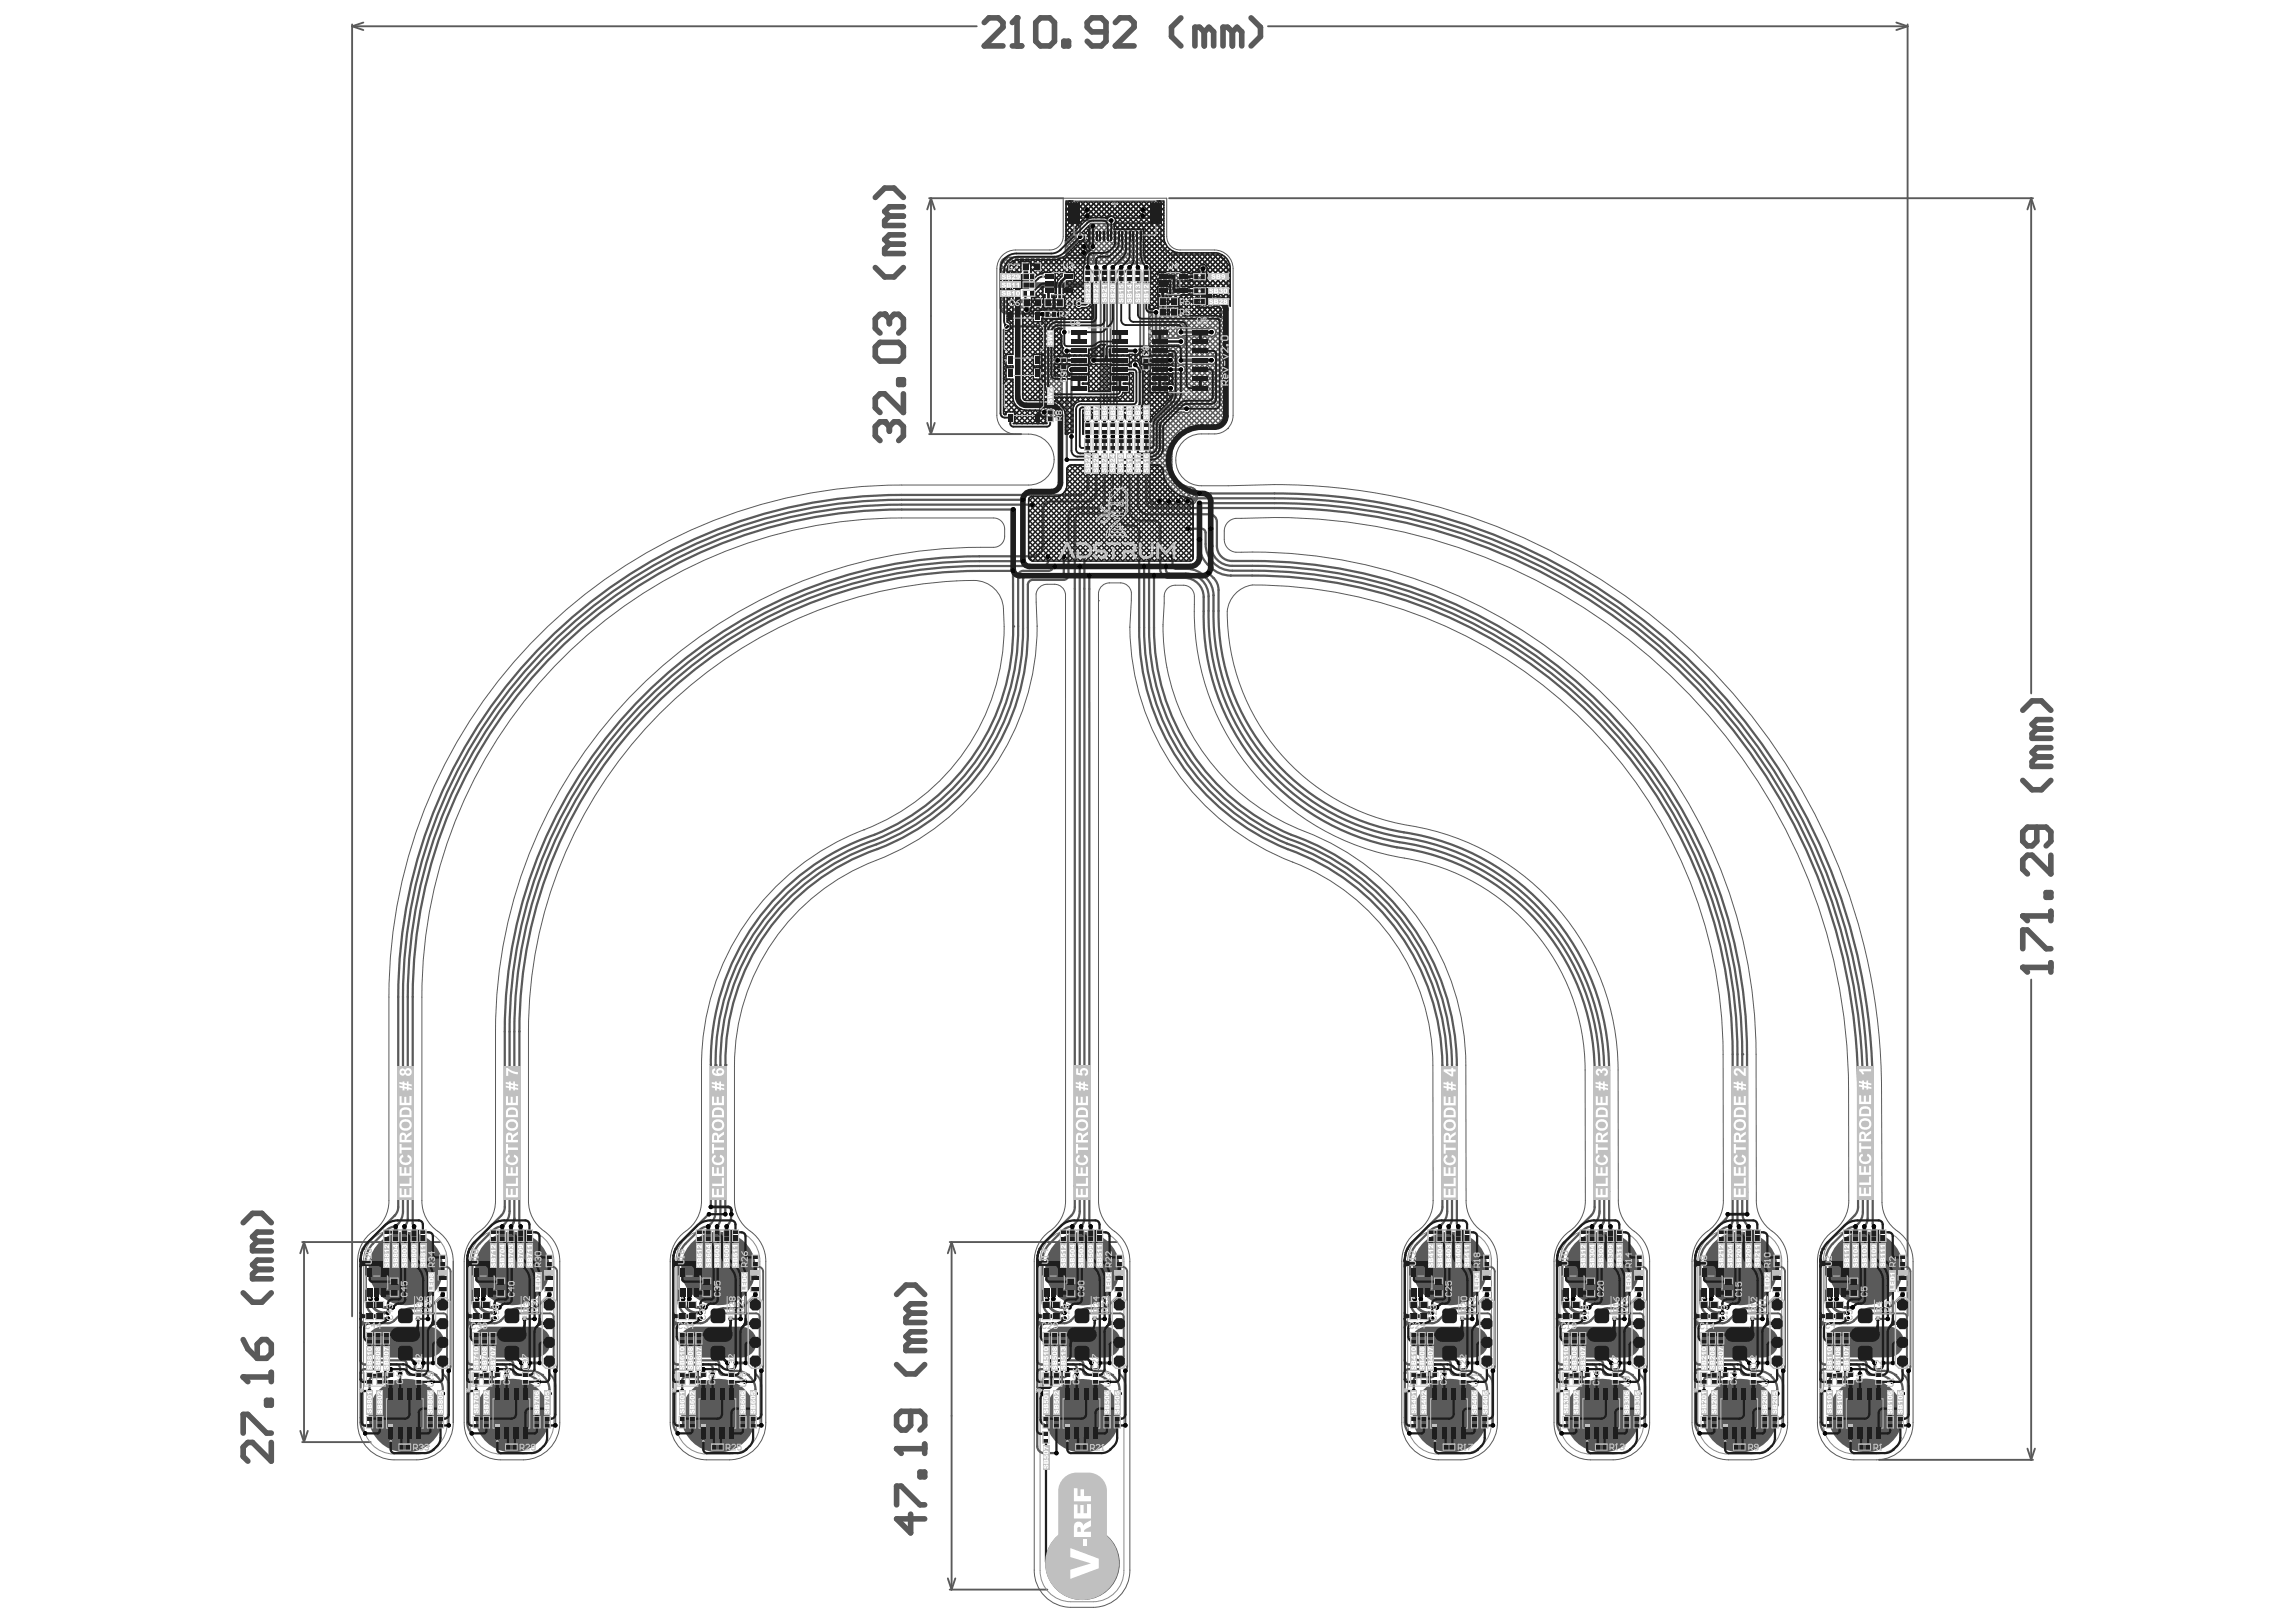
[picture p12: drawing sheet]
<svg xmlns="http://www.w3.org/2000/svg" width="297mm" height="210mm" viewBox="0 0 297 210" stroke-linecap="round" stroke-linejoin="round" font-family="sans-serif">
<path d="M158.8 55.5h.1M158.8 55.5a2.36 2.36 0 0 1-1.6 .7h-1.8a3.4 3.4 0 0 0-3.3 3.3 3.4 3.4 0 0 0 3.3 3.4l9.4-.2M158.8 55.5a2.42 2.42 0 0 0 .7-1.7v-19a2.42 2.42 0 0 0-2.4-2.4h-4.4a1.73 1.73 0 0 1-1.8-1.8v-4.9h-13.4v4.9a1.73 1.73 0 0 1-1.7 1.8h-4.4a2.42 2.42 0 0 0-2.4 2.4v19a2.43 2.43 0 0 0 2.4 2.4h1.7a3.3 3.3 0 0 1 3.3 3.3 3.3 3.3 0 0 1-3.3 3.3h-16.5a66.3 66.3 0 0 0-66.3 66.2v26.4a4.8 4.8 0 0 1-2.1 3.9 4.8 4.8 0 0 0-1.9 4v20.8a4.8 4.8 0 0 0 4.7 4.8h2.9a4.8 4.8 0 0 0 4.7-4.8v-20.8a5 5 0 0 0-2.5-4.4 4.8 4.8 0 0 1-1.5-3.5v-26.4a62 62 0 0 1 62-62h11.9a1.43 1.43 0 0 1 1.5 1.5 1.99 1.99 0 0 1-.6 2.1l-.4 .2h-.5a62.8 62.8 0 0 0-64.4 62.7v21.9a4.8 4.8 0 0 1-2.1 3.9 4.8 4.8 0 0 0-1.9 4v20.8a4.8 4.8 0 0 0 4.7 4.8h2.9a4.8 4.8 0 0 0 4.7-4.8v-20.8a5 5 0 0 0-2.5-4.4 4.8 4.8 0 0 1-1.5-3.5v-21.9a58.4 58.4 0 0 1 57.6-58.4 3.8 3.8 0 0 1 3.8 3.7 28.2 28.2 0 0 1-18 28.6M142.1 77.7h.1M164.8 62.7h.1M164.9 62.7a78.5 78.5 0 0 1 78.5 78.3l.1 15.3a4.7 4.7 0 0 0 2 3 4.8 4.8 0 0 1 2 4l-.1 21.7a4.8 4.8 0 0 1-4.6 3.9h-3l-.8-.1a4.8 4.8 0 0 1-3.9-4.7l.1-21.5a5.1 5.1 0 0 1 2.4-3.7 4.8 4.8 0 0 0 1.6-3.5v-14.4l-.2-5a74.3 74.3 0 0 0-79.1-68.9 1.66 1.66 0 0 0-1.5 1.6l.1 1.6a1.77 1.77 0 0 0 2.1 1.2 65.1 65.1 0 0 1 66.6 64.9l.1 19.6a4.8 4.8 0 0 0 2 3.3 4.8 4.8 0 0 1 2 4l-.1 21.7a4.8 4.8 0 0 1-4.6 3.9h-3l-.8-.1a4.8 4.8 0 0 1-3.9-4.7v-21.5a5.1 5.1 0 0 1 2.5-3.7 4.8 4.8 0 0 0 1.6-3.5l-.1-19-.1-4.1a60.9 60.9 0 0 0-60.8-56.6 3.8 3.8 0 0 0-3.2 3.4 28.1 28.1 0 0 0 23.6 27.7 32.1 32.1 0 0 1 26.9 31.7l.1 17.5a4.8 4.8 0 0 0 2 3.3 4.8 4.8 0 0 1 2 4v21.7a4.8 4.8 0 0 1-4.7 3.9h-2.9l-.9-.1a4.8 4.8 0 0 1-3.9-4.7l.1-21.5a5.1 5.1 0 0 1 2.5-3.7 4.8 4.8 0 0 0 1.5-3.5v-16.9l-.1-2.1a27.8 27.8 0 0 0-23.3-25.4 32.4 32.4 0 0 1-27.2-33.8 1.43 1.43 0 0 0-1.4-1.5l-1.5 .1a1.43 1.43 0 0 0-1 1.4l-.1 3.6a28.5 28.5 0 0 0 18.3 26.8 32.5 32.5 0 0 1 20.8 30.2l.1 18.2a4.8 4.8 0 0 0 2 3.3 4.8 4.8 0 0 1 2 4v21.7a4.8 4.8 0 0 1-4.7 3.9h-2.9l-.9-.1a4.8 4.8 0 0 1-3.8-4.7v-21.5a4.8 4.8 0 0 1 1.9-3.3M111.8 107.4h.1M111.8 107.4a32.7 32.7 0 0 0-21 30.5v17.5a4.8 4.8 0 0 1-2.1 3.9 4.8 4.8 0 0 0-2 4v20.8a4.8 4.8 0 0 0 4.7 4.8h3a4.8 4.8 0 0 0 4.7-4.8v-20.8a5 5 0 0 0-2.5-4.4 4.8 4.8 0 0 1-1.6-3.5v-17.5a28.4 28.4 0 0 1 18.3-26.5 32.5 32.5 0 0 0 20.8-33.5 1.83 1.83 0 0 1 .6-2.1 2.65 2.65 0 0 1 2.8 .3l.3 .8 .1 78.5a4.8 4.8 0 0 1-2.1 3.9 4.8 4.8 0 0 0-2 4v39.9a4.8 4.8 0 0 0 4.7 4.8h3a4.8 4.8 0 0 0 4.7-4.8v-39.9a4.8 4.8 0 0 0-2-4M167.2 111.6h.1M167.2 111.6a32.8 32.8 0 0 1-20.8-33.9 1.84 1.84 0 0 0-.7-2 3.8 3.8 0 0 0-2.9 0 1.44 1.44 0 0 0-.7 1.1v78.6a4.8 4.8 0 0 0 2.1 3.9M167.3 111.6a28.2 28.2 0 0 1 18.1 26.2v17.6a4.8 4.8 0 0 1-2.1 3.9M144.2 159.3h.1" fill="none" stroke="#5a5a5a" stroke-width=".13"/>
<g fill="none" stroke="#5a5a5a" stroke-width=".24">
<path d="M45.6 3.4l1.4 .5M45.6 3.4h80.8M45.6 3.2v167.2M47 2.9l-1.4 .5M164 3.4h82.8M245.3 2.9l1.5 .5M246.8 3.4l-1.5 .5M246.8 3.2v167.1M120.2 25.7h17.3M120.4 25.7l.5 1.4M120.4 25.7l-.4 1.4M120.4 25.7v30.5"/>
<path d="M151.2 25.7h111.8M262.8 25.7l.5 1.4M262.8 25.7l-.5 1.4M262.8 25.7v64M120 54.7l.4 1.5M120.2 56.2h11.9M120.9 54.7l-.5 1.5M262.8 126.8v62.1M39.1 160.7h17.8M39.3 160.7l.5 1.5M39.3 160.7l-.5 1.5M39.3 160.7v25.9"/>
<path d="M122.9 160.7h21.6M123.1 160.7l.5 1.5M123.1 160.7l-.5 1.5M123.1 160.7v45M38.8 185.2l.5 1.4M39.1 186.6h8.9M39.8 185.2l-.5 1.4M243.1 188.9h19.9M262.3 187.5l.5 1.4M263.3 187.5l-.5 1.4M122.6 204.3l.5 1.4M122.9 205.7h12.6"/>
<path d="M123.6 204.3l-.5 1.4"/>
</g>
<path d="M31.5 178.2h3.6M35.1 177.6v1.2M31.5 185.5v-2.5h.6l2.4 2.5h.6M34.5 181.2h.6v.6h-.6zM35.1 186.7v2.4l-2.4-2.4h-.6l-.6 .6v1.2l.6 .6" fill="none" stroke="#5a5a5a" stroke-width=".73"/>
<circle cx="31.5" cy="178.2" r=".36" fill="#5a5a5a"/>
<g fill="none" stroke="#5a5a5a" stroke-width=".73">
<path d="M31.5 158.2l1.2-1.2h1.2l1.2 1.2M35.1 159.4h-1.8l-.6 .6 .6 .7M31.5 178.2l.6 .6M31.5 173.4l.6 1.2 1.2 1.2M31.5 167.3l1.2 1.2h1.2l1.2-1.2M33.3 174l.6-.6h.6l.6 .6v1.2l-.6 .6h-1.2zM33.3 164.3l-.6 .6v.6h2.4M33.3 160.7l-.6 .6v.6h2.4M33.3 164.3h1.8M33.3 160.7h1.8M35.1 163.1h-1.8l-.6 .6 .6 .6M116 194.7v-2.4h.6l2.4 2.4h.6"/>
<path d="M116 187.5h3.6M117.8 196v2.4l-1.8-1.8h3.6M119 190.5h.6v.6h-.6zM119.6 186.9v1.2"/>
</g>
<circle cx="116" cy="187.5" r=".36" fill="#5a5a5a"/>
<path d="M114.5 54.6h-.7l-.6 .6v1.2l.6 .6M116 176.6l1.2 1.2h1.2l1.2-1.2M116 167.5l1.2-1.2h1.2l1.2 1.2M117.8 173.6l-.6 .6v.6h2.4M117.8 169.9l-.6 .6v.6h2.4M117.8 173.6h1.8M117.8 169.9h1.8M119.6 172.4h-1.8l-.6 .6 .6 .6M119.6 168.7h-1.8l-.6 .6 .6 .6M116 187.5l.6 .6M117.8 182.6v1.9l-.6 .6h-.6l-.6-.6v-1.3l.6-.6h2.4l.6 .6v1.3l-.6 .6" fill="none" stroke="#5a5a5a" stroke-width=".73"/>
<circle cx="114.5" cy="54.6" r=".36" fill="#5a5a5a"/>
<path d="M113.2 44.9l.6-.6h2.5l.6 .6v1.2l-.6 .6h-2.5l-.6-.6zM114.5 54.6l.6 .6M114.5 40.7h-.7l-.6 .6v1.2l.6 .6M115.1 55.2v.6M115.1 55.2l.6-.6h.6l.6 .6v1.2l-.6 .6M116.3 49.1h.6v.7h-.6zM116.9 51v2.4l-2.4-2.4h-.7l-.6 .6v1.2l.6 .6" fill="none" stroke="#5a5a5a" stroke-width=".73"/>
<circle cx="114.5" cy="40.7" r=".36" fill="#5a5a5a"/>
<g fill="none" stroke="#5a5a5a" stroke-width=".73">
<path d="M113.2 34.6l1.3 1.2h1.2l1.2-1.2M113.2 25.6l1.3-1.3h1.2l1.2 1.3M115.1 31.6l-.6 .6v.6h2.4M115.1 28l-.6 .6v.6h2.4M115.1 31.6h1.8M115.1 28h1.8M116.9 30.4h-1.8l-.6 .6 .6 .6M116.9 26.8h-1.8l-.6 .6 .6 .6M114.5 40.7l.6 .6M115.1 41.3v.6M115.1 41.3l.6-.6h.6l.6 .6v1.2l-.6 .6M261.7 125.2h3.6"/>
<path d="M265.3 124.6v1.2"/>
</g>
<circle cx="261.7" cy="125.2" r=".36" fill="#5a5a5a"/>
<path d="M261.7 118.5h3.6M265.3 117.9v1.2M261.7 125.2l.6 .6M261.7 122.8v-2.4h.6l2.4 2.4h.6" fill="none" stroke="#5a5a5a" stroke-width=".73"/>
<circle cx="261.7" cy="118.5" r=".36" fill="#5a5a5a"/>
<g fill="none" stroke="#5a5a5a" stroke-width=".73">
<path d="M127.3 2.9l.6-.6h1.3l.6 .6v.6l-2.5 2.4h2.5M131 5.9h1.2M131.6 2.3v3.6M261.7 91.9l1.2-1.2h1.2l1.2 1.2M263.5 98l-.6 .6v.6h2.4M263.5 94.3l-.6 .6v.6h2.4M263.5 98h1.8M263.5 94.3h1.8M265.3 96.8h-1.8l-.6 .6 .6 .6M265.3 93.1h-1.8l-.6 .6 .6 .6M261.7 118.5l.6 .6M261.7 101l1.2 1.2h1.2l1.2-1.2"/>
<path d="M263.5 107v1.9l-.6 .6h-.6l-.6-.6v-1.3l.6-.6h2.4l.6 .6v1.3l-.6 .6M264.7 115.5h.6v.6h-.6zM265.3 110.7v2.4l-2.4-2.4h-.6l-.6 .6v1.2l.6 .6"/>
</g>
<circle cx="131.6" cy="2.3" r=".36" fill="#5a5a5a"/>
<g fill="none" stroke="#5a5a5a" stroke-width=".73">
<path d="M131.6 2.3l-.6 .6M134 2.9l.6-.6h1.2l.6 .6v2.4l-.6 .6h-1.2l-.6-.6zM137.6 5.3h.6v.6h-.6zM143.1 4.1h-1.8l-.6-.6v-.6l.6-.6h1.2l.6 .6v2.4l-.6 .6h-1.2l-.6-.6M144.3 2.9l.6-.6h1.2l.6 .6v.6l-2.4 2.4h2.4M152.8 2.3l-1.2 1.2v1.2l1.2 1.2M155.8 4.1l-.6-.6h-.6v2.4M155.8 4.1v1.8M155.8 4.1l.6-.6 .6 .6v1.8M159.4 4.1l-.6-.6h-.6v2.4M159.4 4.1v1.8M159.4 4.1l.6-.6 .6 .6v1.8"/>
<path d="M161.9 2.3l1.2 1.2v1.2l-1.2 1.2"/>
</g>
<path d="M48.2 160.4a4 4 0 0 1 2.8-1.2h2.9a4 4 0 0 1 4 4v20.9a4 4 0 0 1-4 4.1h-2.9a4 4 0 0 1-4-4.1v-20.9a4 4 0 0 1 1.2-2.8zM62 160.4a4 4 0 0 1 2.8-1.2h2.9a4 4 0 0 1 4 4v20.9a4 4 0 0 1-4 4.1h-2.9a4 4 0 0 1-4-4.1v-20.9a4 4 0 0 1 1.2-2.8zM88.6 160.4a4 4 0 0 1 2.8-1.2h2.9a4 4 0 0 1 4 4v20.9a4 4 0 0 1-4 4.1h-2.9a4 4 0 0 1-3.9-4.1v-20.9a4 4 0 0 1 1.1-2.8zM135.7 160.4a4 4 0 0 1 2.8-1.2h2.9a4 4 0 0 1 4 4v40a4 4 0 0 1-4 4.1h-2.9a4 4 0 0 1-3.9-4.1v-40a4 4 0 0 1 1.1-2.8zM183.3 160.4a4 4 0 0 1 2.8-1.2h2.9a4 4 0 0 1 4 4v20.9a4 4 0 0 1-4 4.1h-2.9a4 4 0 0 1-4-4.1v-20.9a4 4 0 0 1 1.2-2.8zM202.9 160.4a4 4 0 0 1 2.9-1.2h2.9a4 4 0 0 1 4 4v20.9a4 4 0 0 1-4 4.1h-2.9a4 4 0 0 1-4-4.1v-20.9a4 4 0 0 1 1.1-2.8zM220.8 160.4a4 4 0 0 1 2.8-1.2h2.9a4 4 0 0 1 4 4v20.9a4 4 0 0 1-4 4.1h-2.9a4 4 0 0 1-3.9-4.1v-20.9a4 4 0 0 1 1.1-2.8zM237 160.4a4 4 0 0 1 2.8-1.3h3a4 4 0 0 1 3.9 4.1v20.9a4 4 0 0 1-3.9 4h-3a4 4 0 0 1-3.9-4v-20.9a4 4 0 0 1 1.1-2.8z" fill="none" stroke="#8c8c8c" stroke-width=".13"/>
<path d="M246 163.5l.1 .2 .4 .1v.2l-.3 .1-.2 .2z" fill="#5a5a5a"/>
<g fill="none" stroke="#5a5a5a" stroke-width=".19">
<path d="M129.4 34.3v5.5a.77 .77 0 0 0 .8 .8h3.9l.2 .1M129.4 39.9l.2 .4M129.4 39.7l.9 .9M129.4 39l1.6 1.6M129.4 38.3l2.3 2.3M129.4 37.6l3 3M129.4 37l1.2 1.1M129.4 36.3l1.2 1.1M129.4 35.6l1.2 1.1M129.4 34.9l1.2 1.1M129.4 34.2l1.2 1.1M129.5 34l-.1 .2"/>
<path d="M129.6 33.7l1 1 .2-.5M129.8 33.5l-.2 .3M130 33.4l.8 .8M130.4 33.3l-1 1M130.4 33.3a.99 .99 0 0 0-1 1M130.4 33.3h7.6M130.6 34.8v3.7l.1 .3 6 .1 .4 .1M130.6 37.3l-1.2 1.1M130.6 38l-1.2 1.1M130.6 36.6l-1.2 1.1M130.6 35.2l-1.2 1.1M130.6 35.9l-1.2 1.1"/>
<path d="M130.6 33.3l.8 .8M130.6 38.6l-1.2 1.2M130.6 34.5l-1.2 1.2M131 38.9l-1.4 1.4M131.1 33.3l-1.7 1.7M131.2 34.1l-.4 .1M131.3 34.1h9.1l.4-.1 .7 .1 .4-.1 .7 .1 .4-.1 .7 .1 .4-.1 .6 .1 .5-.1 .2 .1M131.3 33.3l.8 .8M131.4 38.9l1.7 1.7M131.7 38.9l-1.7 1.7M131.8 33.3l-.9 .9M132 33.3l.8 .8"/>
<path d="M132 38.9l1.8 1.7M132.4 38.9l-1.7 1.7M132.5 33.3l-.8 .8M132.6 33.3l.9 .8M132.7 38.9l1.7 1.6M133.1 38.9l-1.7 1.7M133.2 33.3l-.9 .8M133.3 33.3l.9 .8M133.4 38.9l1.3 1.2M133.8 38.9l-1.7 1.7M133.9 33.3l-.9 .8M134 33.3l.8 .8"/>
<path d="M134.1 38.9l3.2 3.1M134.5 38.9l-1.8 1.7M134.5 33.3l-.8 .8M134.7 33.3l.8 .8M134.8 38.9l2.5 2.5M135.1 38.9l-1.7 1.7M135.2 33.3l-.8 .8M135.4 33.3l.8 .8M135.5 38.9l1.8 1.8M135.8 38.9l-1.7 1.7M135.9 33.3l-.8 .8M136.1 33.3l.8 .8"/>
<path d="M136.2 38.9l1.1 1.1M136.5 38.9l-1.3 1.3M136.6 33.3l-.8 .8M136.8 33.3l.8 .8M136.8 38.9l.6 .5M137.1 39l-1.7 1.6M137.1 39l.1 .1M137.2 39.1l.1 .1M137.3 40v2.6a.55 .55 0 0 0 .1 .8v10.3M137.3 39.2l.1 .2M137.3 33.3l-.8 .8M137.4 39.4l-2.1 2 2.1 2.1"/>
<path d="M137.4 39.4l-.1 .6M137.4 33.3l.9 .8M137.9 32.5l.1 .3 .4 .2M137.9 32.3l.7 .7M137.9 31.7l1.3 1.3M137.9 31l2 2M137.9 30.9v1.5a.63 .63 0 0 0 .6 .6h2l.1-.1v-1.5M137.9 29.7l2.7 2.6M137.9 27.2l1.2-1.2 2.1 2.1M137.9 30.4l2.6 2.6M137.9 26.9l1.5 1.5M137.9 29l1.4 1.3"/>
<path d="M137.9 28.3l1.4 1.4M137.9 27.6l1.4 1.4M138 26.3l1.9 1.9M138 33.3l-.9 .8M138 26.2l-.1 .1M138 33.3l.2 .1M138.2 33.4l.8 .7M138.2 33.4h.2M138.4 26l2.1 2.1M138.4 26l-.5 .5M138.5 33.4l-.7 .7M138.9 33.4l.7 .7"/>
<path d="M139.2 30.7l-1.3 1.4M139.2 33.4l-.7 .7M139.3 29.2l-1.4 1.4M139.3 29.9l-1.4 1.5M139.3 28.5l-1.4 1.4M139.5 31.1l-1.6 1.6M139.6 33.4l.7 .7M139.7 26l2.2 2.1M139.8 26l-1.9 1.9M139.9 33.4l-.7 .7M140 31.1l.6 .5M140.2 31.1l-1.9 1.9"/>
<path d="M140.2 31.1l.3 .2M140.3 33.4l.7 .7M140.4 28.1l2.1-2.1 2.2 2.2M140.4 26l2.2 2.1M140.5 26l-2.6 2.6M140.5 31.3l.1 .1M140.6 32.8l-.3 .2M140.6 32.1l-1 .9M140.6 31.4l-1.7 1.6M140.8 33.2l.8 .9M140.9 34l.2 .1M140.9 32.7l1.5 1.4"/>
<path d="M140.9 29.9l4.1 4.1M140.9 32l2.1 2M140.9 31.3l2.8 2.8M140.9 30.6l3.5 3.5M140.9 29.3l4.9 4.8M141 32.7l-.1 .1a.62 .62 0 0 1-.6 .6h-1.8M141.1 32.7h.3M141.1 26l2.2 2.1M141.1 28.9l-.2 .3M141.1 26l-3.2 3.2M141.3 28.9l5.2 5.2M141.5 32.8v1.1l-.1 .2h-.2"/>
<path d="M141.7 28.9l-.8 .8M141.8 26l2 2M141.8 26l-2.2 2.3M142 28.9l5.1 5.1M142.4 28.9l-1.5 1.4M142.7 28.9l5.2 5.2M143 28.9l-2.1 2.1M143.2 26l2.2 2.2M143.2 26l-2.1 2.1M143.3 28.9l5.2 5.2M143.6 29.1l-2.7 2.6M143.9 26l2.2 2.2"/>
<path d="M143.9 26l-2.1 2.1M143.9 28l2-2 2.2 2.2M144.1 29l14.7 14.7M144.5 28.9l-3.6 3.5M144.5 26l2.3 2.2M144.6 26l-2.2 2.1M144.7 28.9l14.1 14.1M145.1 28.9l-5.2 5.2M145.2 26l2.3 2.2M145.3 26l-2.2 2.1M145.3 28.9l13.5 13.4M145.4 34.1l.8-.1 .7 .1 .4-.1 .7 .1a.55 .55 0 0 1 .7 .2 .55 .55 0 0 1-.1 .7v18.9a.55 .55 0 0 1 0 .9"/>
<path d="M145.8 28.9l-5.1 5.1M146 28.9l12.8 12.7M146.5 28.9l-5.2 5.2M146.6 26l2.2 2.2M146.6 26l-2.2 2.2M146.7 28.9l12.1 12.1M147.2 28.9l-5.2 5.2M147.3 26l2.2 2.2M147.3 26l-2.2 2.2M147.4 28.9l2.9 2.9M147.9 28.9l-5.2 5.2M148 26l2 2.1"/>
<path d="M148 26l-2.2 2.2M148.1 28.9l2.1 2M148.6 28.9l-5.3 5.2M148.6 37l5.6 5.5M148.6 36.3l6.3 6.2M148.6 37.6l4.9 4.9M148.6 39.7l.5 .4M148.6 39l.9 .9M148.6 38.3l4.2 4.1M148.6 35.6l7 6.9M148.7 26l1.5 1.5M148.7 26l-2.2 2.2"/>
<path d="M148.7 35l7.6 7.5M148.8 28.9l1.4 1.4M148.8 34.4l8.1 8.1 1.9-2M149.2 40a.55 .55 0 0 1 .7 0 .55 .55 0 0 1 .1 .7v2.9l.3 .1h2.2a.55 .55 0 0 1 .8 .5 .55 .55 0 0 1-.8 .4h-2.2a1.19 1.19 0 0 1-1.2-1.1v-2.8l-.1-.2 .1-.3zM149.3 28.9l-5.2 5.1M149.5 28.9l.7 .7M149.7 28.9h-5.5a.55 .55 0 0 1-.8 0h-2.2l-.2 .3-.1 4.7 .3 .2M149.7 28.9l.1 .1M149.8 29l-5.1 5.1M149.8 29l.3 .5 .1 1.6a1.85 1.85 0 0 0 1.3 1.7M150 26l.1 .1M150 26h-11.8l-.3 .4v4.4"/>
<path d="M150 26l-2.2 2.2M150.1 26l.1 .3-.1 1.6M150.1 29.4l-4.7 4.7M150.1 27.9l-.1 .2-.3 .1h-5.5a.55 .55 0 0 0-.8-.1h-3.1l-.4 .1a.48 .48 0 0 0-.6 .5v1.6a.55 .55 0 0 0 .1 .7 .55 .55 0 0 0 .7 .1h.1M150.2 30.7l-3.5 3.4M150.2 30l-4.1 4M150.2 26.6l-1.7 1.6M150.2 27.3l-1 .9M150.2 26.8l-.9-.8-2.2 2.2M150.2 31.4l-2.7 2.7M150.4 31.9l-2.2 2.1M150.6 32.3l-1.9 1.9"/>
<path d="M151 32.6l-2.2 2.2M151.3 32.8l7.5 7.5M151.5 32.8l-2.9 2.9M151.5 32.8l.5 .1h5a1.86 1.86 0 0 1 1.3 .6M152.1 32.9l-3.5 3.4M152.1 32.9l6.7 6.7M152.8 32.9l-4.2 4.1M152.8 32.9l6 6M153.4 32.9l-4.8 4.8M153.5 32.9l5.3 5.3M154.1 32.9l-5.5 5.5M154.2 32.9l4.6 4.6"/>
<path d="M154.8 32.9l-6.2 6.2M154.9 32.9l3.9 4M155.5 32.9l-6.9 6.9M155.6 32.9l3.2 3.3M156.2 32.9l-7.6 7.6M156.2 32.9l2.6 2.6M156.9 32.9l-7.1 7M156.9 32.9l1.9 1.9M157.5 33l-7.4 7.4M157.8 33.1l.8 .8M157.9 33.2l-7.9 7.9M158.3 33.5l.3 .4 .2 .5"/>
<path d="M158.3 33.5l-8.3 8.3M158.6 33.9l-8.6 8.6M158.8 34.4v19.4M158.8 34.4l-8.8 8.8M158.8 39.9l-2.7 2.6M158.8 37.1l-5.4 5.4M158.8 35.8l-8 7.9M158.8 38.5l-4 4M158.8 37.8l-4.7 4.7M158.8 39.2l-3.3 3.3M158.8 35.1l-8.6 8.6M158.8 36.4l-6 6"/>
<path d="M129.6 40.3l.5 .3M134.3 40.7a.55 .55 0 0 1 .8-.6 .55 .55 0 0 1 .2 .9 1.34 1.34 0 0 1-.8 1.6v11.1M134.5 53.7l.1 .1 .2 .1M134.5 51.6l2.3 2.3M134.5 53.7l.2 .2M134.5 53.7l.3 .2M134.5 44.8l2.9 2.8M134.5 44.1l2.9 2.8M134.5 43.4l2.9 2.9M134.5 42.7l2.9 2.9M134.5 48.2l2.9 2.9M134.5 49.6l2.9 2.8"/>
<path d="M134.5 48.9l2.9 2.8M134.5 47.5l2.9 2.9M134.5 53l1 .9M134.5 52.3l1.7 1.6M134.5 46.8l2.9 2.9M134.5 50.2l2.9 2.9M134.5 50.9l2.9 2.9M134.5 46.1l2.9 2.9M134.5 45.4l2.9 2.9M134.8 53.9h2.4M134.9 42.4l2.5 2.5M135.2 42l2.2 2.2"/>
<path d="M135.4 40.9l1.8 1.8M137.1 43l-2.6 2.6M137.3 40.2l-2.8 2.7M137.3 42.2l-2.8 2.8M137.3 41.5l-2.8 2.8M137.3 40.8l-2.8 2.8M137.4 53.8l-.2 .1M137.4 53.7l-.2 .2M137.4 53.7v.1M137.4 53.1l-.9 .8M137.4 46.9l-2.9 2.9M137.4 47.6l-2.9 2.8"/>
<path d="M137.4 46.2l-2.9 2.9M137.4 50.3l-2.9 2.9M137.4 51l-2.8 2.8M137.4 49.6l-2.9 2.9M137.4 48.9l-2.9 2.9M137.4 48.3l-2.9 2.8M137.4 51.7l-2.3 2.2M137.4 52.4l-1.6 1.5M137.4 44.2l-2.9 2.8M137.4 43.5l-2.9 2.8M137.4 45.5l-2.9 2.9M137.4 44.8l-2.9 2.9"/>
<path d="M148.6 54.8v1.3a.55 .55 0 0 1 .1 .8v7.7a1.11 1.11 0 0 0 .8 .7h4.6l.5-.3M148.6 40.4l.5 .4M148.6 41.7l.5 .5M148.6 41.1l.5 .4M148.6 47.9l2.3 2.3M148.6 50l2.5 2.4-2.5 2.4M148.6 49.3l2.4 2.3M148.6 47.2l2.6 2.6M148.6 52.7l3.9 3.9M148.6 51.4l3.1-3.1 6.6 6.6M148.6 48.6l2.4 2.4M148.6 45.9l9.3 9.2 .8-.7"/>
<path d="M148.6 43.8l3.6 3.6M148.6 42.4l.5 .5M148.6 43.1l.5 .5M148.6 45.2l2.4 2.3M148.6 44.5l2.8 2.8M148.6 51.3l4.6 4.6M148.6 52l4.3 4.2M148.6 55.4l3 3M148.6 46.5l8.8 8.8M148.6 50.6l5.1 5.1M148.6 53.4l3.6 3.6M148.6 54.8l3.2 3.1"/>
<path d="M148.7 56.9l2.9 2.9M148.7 57.6l2.9 2.9M148.7 59.6l5.6 5.6M148.7 58.3l3.1 3.1M148.7 58.9l6 6M148.8 56.3l2.8 2.8M148.8 54.3l3.2 3.1M149.1 40.7l-.5 .4M149.1 41.3l-.5 .5M149.1 42l-.5 .5M149.1 43.4l-.5 .5M149.1 42.7l-.5 .5"/>
<path d="M149.2 44l-.6 .6M149.5 44.4l-.9 .8M150 44.6l-1.4 1.3M150 41.7l2 2M150 43.1l.6 .6M150 42.4l1.3 1.3M150 41.1l2.6 2.6M150.1 40.5l2.2 2.2M150.2 44.6l2 2.1M150.6 44.6l-2 2M150.9 44.6l1.5 1.6M150.9 47.8l-2.3 2.2"/>
<path d="M150.9 50.5l-2.3 2.3M151 51.1l-2.4 2.4M151 51.8l-2.2 2.2M151.1 48.3l-2.5 2.4M151.1 47.4l.2-.1a2.22 2.22 0 0 0 1.4 0 .55 .55 0 0 1 .6 .7 .55 .55 0 0 1-.8 .3h-.7a.55 .55 0 0 1-.8-.1 .55 .55 0 0 1 .1-.8zM151.1 49.8a.55 .55 0 0 1 .7 .1 .55 .55 0 0 1 .1 .7v1.4l.2 .4a1.8 1.8 0 0 0 1.4-.1 .55 .55 0 0 1 .5 .7 .55 .55 0 0 1-.8 .3 1.84 1.84 0 0 1-1.9-.4l-.2-.4-.1-.5v-1.4l-.1-.3 .1-.3zM151.3 44.6l-2.7 2.7M151.3 52.8l-2.7 2.7M151.5 44.6l1.5 1.5M151.6 59.4l-2.9 2.9M151.6 58.7l-2.9 2.9M151.7 53.1l-3 3"/>
<path d="M151.8 57.8l-3.1 3.1M151.8 57.8l-.2 1v1.7M151.9 51.2l1.3 1.2M151.9 51.9l.6 .5M151.9 53.3l2.3 2.2M151.9 50.5l4.8 4.8M152 44.6l-3.4 3.4M152.2 53.3l-3.4 3.4M152.2 44.6l1.5 1.5M152.2 43l-.7 .7M152.3 46.4l-.9 .9M152.3 46.3a.55 .55 0 0 1 .7-.2h3.5a.55 .55 0 0 1 .8 .5 .55 .55 0 0 1-.8 .5h-3.5a.55 .55 0 0 1-.6-.1 .55 .55 0 0 1-.1-.7z"/>
<path d="M152.4 47l-.4 .4M152.4 48.3l6.2 6.2M152.5 48.3l-3.9 3.8M152.5 42.5l.4-.1 .2 .1h3.3a.55 .55 0 0 1 .9 .5 .55 .55 0 0 1-.9 .4h-3.3a.55 .55 0 0 1-.8-.1 .55 .55 0 0 1 .2-.8zM152.5 43.5l-.3 .2M152.5 56.6l-.4 .5-.3 .7M152.6 44.7l-4 4M152.7 53.3l2 2M152.7 47.2l.1 .1M152.9 47.2l-.1 .1M152.9 53.3l-4.2 4.2M153 44.7l1.4 1.4"/>
<path d="M153.1 43.4l2.7 2.7M153.1 48.3l5.7 5.7M153.2 43.4l-.2 .3M153.3 44.4l1.8 1.7M153.3 47.8l5.5 5.5M153.3 47.1l5.5 5.5M153.5 53.4l-4.8 4.8M153.5 53.4l1.8 1.9M153.6 47.1l-.4 .4M153.8 43.4l2.6 2.7M153.9 43.4l-.6 .6M153.9 53.2l2.1 2.1"/>
<path d="M154 47.1l4.8 4.8M154.2 55.5l-.9 .4-.8 .7M154.3 47.1l-2.6 2.6M154.4 43.4l4.4 4.4M154.6 43.4l-6 6M154.7 47.1l4.1 4.1M155 47.1l-3 3M155.1 43.4l3.7 3.7M155.2 43.4l-2.7 2.7M155.4 47.1l3.4 3.4M155.7 47.1l-3.8 3.8M155.8 43.4l3 3"/>
<path d="M155.9 43.4l-2.7 2.7M156.1 47.1l2.7 2.8M156.3 47.1l-4.4 4.5M156.5 43.5l-2.6 2.6M156.6 43.5l2.2 2.3M156.8 47.2l2 2M157.1 43.4l1.7 1.7M157.2 46.9l1.6 1.6M157.3 42.8l1.5 1.6M158.8 54.1a1.5 1.5 0 0 1-1.5 1.2h-2.2l-.9 .2M158.8 41.9l-4.2 4.2M158.8 42.6l-3.5 3.5"/>
<path d="M158.8 43.3l-2.8 2.8M158.8 45.3l-6.8 6.9M158.8 48.8l-10.1 10.1M158.8 41.2l-1.5 1.6M158.8 44l-2.1 2.1M158.8 47.4l-5 5M158.8 44.7l-1.6 1.6M158.8 46l-6.4 6.4M158.8 48.1l-4.7 4.7M158.8 46.7l-5.7 5.7M158.8 50.1l-10.1 10.1M158.8 49.5l-10.1 10.1"/>
<path d="M158.8 52.9l-2.4 2.4M158.8 51.5l-3.8 3.8M158.8 52.2l-3.1 3.1M158.8 53.6l-1.7 1.7M158.8 50.8l-4.6 4.7M158.8 53.8v.3M148.7 63l2.3 2.3M148.7 61l4.4 4.3M148.7 64.4l.9 .9M148.7 63.7l1.6 1.6M148.7 61.7l3.7 3.6M148.7 62.4l3 2.9"/>
<path d="M148.7 60.3l5 5M148.8 64.8l.2 .3 .4 .2M151.6 60.1l-2.9 2.9M151.6 60.5a2.93 2.93 0 0 0 2.7 2.6M151.6 60.7l-2.9 3M151.8 61.3l-3.1 3M152 61.7l-3.2 3.2M152.3 62.1l-3.1 3.1M152.7 62.5l-2.9 2.8M153.1 62.7l-2.6 2.6M153.3 62.9l1.6 1.5M153.5 62.9l-2.4 2.4"/>
<path d="M154.1 63.1l-2.3 2.2M154.6 63.3l-2.1 2M154.6 63.3l-.3-.2 .4 .5M154.6 63.3l.1 .2M154.6 63.9l-1.4 1.4M154.7 63.5a.55 .55 0 0 0 .2 .8l-.3 .7M154.9 64.3l-1 1"/>
</g>
<g fill="none" stroke="#5a5a5a" stroke-width=".29">
<path d="M139.6 39.4h-1.4l-.2 .1-.2 .2-.1 .3v3M134.9 40.7v.8a.74 .74 0 0 1-.7 .7h-4M138 45.4v14.1M138.6 47.8v8.7M140.7 56.5v6.5a1.04 1.04 0 0 1-1 1h-23.1a65.1 65.1 0 0 0-65.1 65v27.2a1.59 1.59 0 0 1-.4 1.1M141.8 56.5v7.3a1.06 1.06 0 0 1-1 1.1h-5a.91 .91 0 0 0-.9 .9v4.9a1.31 1.31 0 0 1-1.3 1.3h-6.9a61.5 61.5 0 0 0-61.4 61.5v22.7a1.57 1.57 0 0 1-.5 1.1l-3.5 3.6M142.9 56.5v8.5a.76 .76 0 0 1-.8 .7h-2.9a.97 .97 0 0 0-1 1v7.7a.64 .64 0 0 1-.6 .6h-4a.63 .63 0 0 0-.6 .7v5.5a30.4 30.4 0 0 1-21.3 29.4 29.2 29.2 0 0 0-17.8 27.2M144 56.5v9a.94 .94 0 0 1-1 .9h-3a.92 .92 0 0 0-1 1v88.8a1.55 1.55 0 0 1-.4 1.1l-3.6 3.6M145.1 56.5v10.8a.69 .69 0 0 0 .6 .7h.9a.8 .8 0 0 1 .8 .8v12.4a30.7 30.7 0 0 0 21 29.4 30.1 30.1 0 0 1 18.2 27.2v18.4a1.58 1.58 0 0 1-.5 1.1l-3.5 3.6M146.1 56.5v9.5a1.33 1.33 0 0 0 1.4 1.4h1.9a.7 .7 0 0 1 .7 .7v5.6a1.1 1.1 0 0 0 1.1 1.1h2a2.48 2.48 0 0 1 2.5 2.5 31.7 31.7 0 0 0 3.1 15.8 30.6 30.6 0 0 0 24 16.9 29.3 29.3 0 0 1 23.5 28.4v17.8a1.56 1.56 0 0 1-.5 1.1l-3.5 3.6M147.2 56.5v8.8a1.25 1.25 0 0 0 1.3 1.3h8a.98 .98 0 0 1 .9 .9v3.1a1.95 1.95 0 0 0 2 2 64 64 0 0 1 66.6 63.8v20.7M148.3 56.5v8.3a.95 .95 0 0 0 .9 .9h15.7a75.4 75.4 0 0 1 75.5 75.3v15.2a1.58 1.58 0 0 1-.5 1.1l-3.5 3.6"/>
<path d="M152.8 46.6h.1M156.7 46.6h.1M131.1 73.9v7.2M131.1 73.9h-.1a65.7 65.7 0 0 0-23.9 3.3 59.6 59.6 0 0 0-39.9 56.3M131.1 73.9h.1M131.1 65.9h-14.5a63.2 63.2 0 0 0-63.2 63.1v29.3l.2 .4M132.3 64.7h-15.7a64.4 64.4 0 0 0-64.5 64.3v27.8a2.54 2.54 0 0 1-.9 1.9 1.92 1.92 0 0 0-1.3 .6l-1.7 1.7a3.1 3.1 0 0 0-.9 2.1v5.2a2.35 2.35 0 0 0 2.6 2.3M132.3 72.6h-5.6a60.8 60.8 0 0 0-60.8 60.9v23.3a2.54 2.54 0 0 1-.9 1.9 1.92 1.92 0 0 0-1.3 .6l-1.7 1.7a3.1 3.1 0 0 0-.9 2.1v5.2a2.35 2.35 0 0 0 2.5 2.3M132.4 72.6h-.1M133.6 65.3h-17a63.8 63.8 0 0 0-63.8 63.7v28.7a1.44 1.44 0 0 1-.5 1M135.6 72v.6a.61 .61 0 0 1-.6 .6h-8.3a60.2 60.2 0 0 0-60.2 60.3v24.2a1.45 1.45 0 0 1-.4 1 1.47 1.47 0 0 0 .4-1M136 73.7l-.4 .2h-3.2a.63 .63 0 0 0-.7 .6v6.5a29.4 29.4 0 0 1-20.4 28.4 30.4 30.4 0 0 0-18.7 28.4"/>
<path d="M136 73.7h.1M136.4 73.3l-.4 .4M137.6 72v2.2l-.1 .2h-4.6a.6 .6 0 0 0-.5 .6v6.3a29.9 29.9 0 0 1-20.9 28.7 29.8 29.8 0 0 0-18.3 27.8v19.9a1.48 1.48 0 0 1-.4 1M139.7 73.3v83.4a2.55 2.55 0 0 1-1 2 1.92 1.92 0 0 0-1.2 .6l-1.7 1.7a3.1 3.1 0 0 0-.9 2.1v5.2a2.35 2.35 0 0 0 2.5 2.3M140.3 72v85.7a1.43 1.43 0 0 1-.4 1M140.9 74.5v83.8l.2 .4M148 73.3v7.9a30 30 0 0 0 20.4 28.7 30.6 30.6 0 0 1 18.8 27.9v19a2.54 2.54 0 0 1-.9 1.9 1.92 1.92 0 0 0-1.3 .6l-1.7 1.7a3.1 3.1 0 0 0-.9 2.1v5.2a2.35 2.35 0 0 0 2.5 2.3M148.7 72v9.2a29.4 29.4 0 0 0 19.8 28 31.2 31.2 0 0 1 19.3 28.5v20a1.46 1.46 0 0 1-.4 1M149.3 74.5v6.7a29 29 0 0 0 19.6 27.5 31.9 31.9 0 0 1 19.6 29.1v20.5l.2 .4M150.8 73.3v.5l.3 .4h2.3a2.95 2.95 0 0 1 3 3 31.9 31.9 0 0 0 2.2 13.8 30.1 30.1 0 0 0 24.5 18.4 30 30 0 0 1 23.8 29.2v18.4a2.55 2.55 0 0 1-.9 1.7 1.92 1.92 0 0 0-1.3 .6l-1.7 1.7a3.1 3.1 0 0 0-.9 2.1v5.2a2.35 2.35 0 0 0 2.5 2.3M151.7 72l.1 1.4 .1 .2h.3a4.7 4.7 0 0 1 3.1 .5l.7 .6M153.7 68.4h1.7l.3 .1 .2 .2 .1 .2a4.8 4.8 0 0 0 .6 3.4 3.5 3.5 0 0 0 2.8 1.6 62.8 62.8 0 0 1 65.4 62.5v21.8l.2 .5"/>
<path d="M154.1 64.5h10.8a76.6 76.6 0 0 1 76.7 76.5v16.7a1.47 1.47 0 0 1-.4 1M155.2 63.9h9.7a77.3 77.3 0 0 1 77.4 77.2v17.2l.1 .4M155.2 69.8a3.9 3.9 0 0 0 1 3.2M155.2 63.8v.1M155.4 65.1h9.5a76 76 0 0 1 76.1 75.9v15.9a2.35 2.35 0 0 1-.9 1.8 1.92 1.92 0 0 0-1.3 .6l-1.7 1.7a3.1 3.1 0 0 0-.9 2.1v5.2a2.35 2.35 0 0 0 2.5 2.3M156 74.7h.1M156 74.7a3.1 3.1 0 0 1 1 2.3 31.4 31.4 0 0 0 2.2 13.7 29.3 29.3 0 0 0 23.3 17.8 30.6 30.6 0 0 1 25 30.2v19M156.2 73h.1M156.2 73l.4 .4M156.4 74.2l.6 .6M156.6 73.4h.1M156.6 73.4a3.8 3.8 0 0 0 2.6 1.1 62.2 62.2 0 0 1 65 61.9v21.5a.75 .75 0 0 1-.7 .9l-.9 .5-1.7 1.7a3.1 3.1 0 0 0-.9 2.1v5.2a2.35 2.35 0 0 0 2.5 2.3"/>
<path d="M156.6 68.4v2.1a2.76 2.76 0 0 0 2.8 2.7 63.4 63.4 0 0 1 66 63.2M156.6 63.9h.1M157 74.8h.1M157 74.8a2.2 2.2 0 0 1 .6 1.6 35 35 0 0 0 1.1 10.9 28.6 28.6 0 0 0 22.9 20.4 31.2 31.2 0 0 1 26.6 30.8v19.8l.2 .4M131.1 81.1a28.8 28.8 0 0 1-19.9 27.6 30.9 30.9 0 0 0-19.2 29.1v18.4M131.1 81.1h.1M67.2 133.5v24.8l.2 .4M67.2 133.5h.1M92.6 137.8h.1M92.6 137.8v19a2.54 2.54 0 0 1-1 1.9 1.92 1.92 0 0 0-1.2 .6l-1.7 1.7a3.1 3.1 0 0 0-.9 2.1v5.2a2.35 2.35 0 0 0 2.5 2.3M93.9 137.8h.1M93.9 137.8l-.1 19.3"/>
<path d="M225.4 136.4h.1M225.4 136.4v20.5a2.45 2.45 0 0 0 .8 1.8M51.1 157.3l-3.6 3.6M51.1 157.3h.1M91.7 157.1l-3.8 3.8M94.6 157.1a2.09 2.09 0 0 1-.6 1.6M207.5 157.7a1.47 1.47 0 0 1-.4 1 1.49 1.49 0 0 0 .4-1zM223.3 157.7l-3.2 3.2M223.3 157.7h.1M223.5 157.1l-.2 .6M46.7 177.7h.1M46.7 170.6a.6 .6 0 0 0 .5 .6 .6 .6 0 0 0-.5 .6"/>
<path d="M46.7 177.7v6.4a2.03 2.03 0 0 0 .5 1.4M46.9 161.6h.1M46.9 161.6l-.2 1.4v13v.3l.2 .2 .3 .1h4.3l.3 .5v.7M47.5 160.9l-.6 .7M47.5 160.9h.1M47.8 175.7l.5 .3h.3l3.8 .1 .2 .4 .1 1.2 .4 .2h1a2.49 2.49 0 0 1 1.9 .9M47.8 175.7h.1M48.9 177.2h-1.8l-.2 .1-.2 .1v.3M49.9 170.6h.1M50.2 170.6h.1M50.2 170.6h-.3M50.6 177.2v.6l-.3 .4h-2.1l-.3 .2-.1 1.6"/>
<path d="M51 170.9l-.5 .3h-.3h-3.4M51 170.9h.1M52.2 169.7l-1.2 1.2M52.2 169.7h.1M53.7 176.4v.8l.4 .2a2.96 2.96 0 0 1 2.2 .5M54.1 170.7h1.3M56.3 177.9h.1M56.3 177.9a2.54 2.54 0 0 1 1 2.4M57.3 167.5l-1.3 1.3a1.65 1.65 0 0 1-1.2 .5h-1.6a1.39 1.39 0 0 0-1 .4M60.4 177.7h.1M60.4 177.7v6.4a2.03 2.03 0 0 0 .6 1.4M60.4 170.6a.6 .6 0 0 0 .6 .6 .6 .6 0 0 0-.6 .6"/>
<path d="M60.7 161.6h.1M60.7 161.6l-.3 1.4v13l.1 .3 .2 .2 .3 .1h4.3l.3 .5v.7M61.3 160.9l-.6 .7M61.3 160.9h.1M61.6 175.7l.5 .3h.3l3.8 .1 .2 .4 .1 1.2 .4 .2h.9a2.49 2.49 0 0 1 1.9 .9M61.6 175.7h.1M62.7 177.2h-1.8l-.2 .1-.2 .1-.1 .3M63.6 170.6h.1M64 170.6h.1M64 170.6h-.4M64.3 177.2v.6l-.2 .4h-2.1l-.3 .2-.1 1.6M64.8 170.9l-.5 .3h-.3h-3.5"/>
<path d="M64.8 170.9h.1M67.5 176.4v.8l.4 .2a2.96 2.96 0 0 1 2.2 .5M67.9 170.7h1.3M70.1 177.9h.1M70.1 177.9a2.54 2.54 0 0 1 1 2.4M71.1 167.5l-1.3 1.3a1.65 1.65 0 0 1-1.2 .5h-1.6a1.4 1.4 0 0 0-1 .4l-1.2 1.2M87.1 177.7h.1M87.1 170.6a.6 .6 0 0 0 .6 .6 .6 .6 0 0 0-.6 .6M87.1 177.7v6.4a2.03 2.03 0 0 0 .6 1.4M87.4 161.6h.1M87.4 161.6l-.3 1.4v13l.1 .3 .2 .2 .2 .1h4.4l.2 .5v.7M87.9 160.9l-.5 .7"/>
<path d="M87.9 160.9h.1M88.3 175.7l.4 .3h.3l3.8 .1 .3 .4v1.2l.4 .2h1a2.49 2.49 0 0 1 1.9 .9M88.3 175.7h.1M89.3 177.2h-1.7l-.3 .1-.1 .1-.1 .3M90.3 170.6h.1M90.6 170.6h.1M90.6 170.6h-.3M91 177.2v.6l-.2 .4h-2.1l-.4 .2v1.6M91.4 170.9l-.5 .3h-.3h-3.4M91.4 170.9h.1M92.6 169.7l-1.2 1.2M92.6 169.7h.1"/>
<path d="M94.1 176.4l.1 .8 .4 .2a2.96 2.96 0 0 1 2.2 .5M94.5 170.7h1.3M96.8 177.9h.1M96.8 177.9a2.54 2.54 0 0 1 .9 2.4M97.7 167.5l-1.3 1.3a1.65 1.65 0 0 1-1.1 .5h-1.7a1.39 1.39 0 0 0-1 .4M134.2 177.7v9.5a.89 .89 0 0 0 .9 .8h1.6M134.2 170.6a.6 .6 0 0 0 .6 .6 .6 .6 0 0 0-.6 .6M134.2 177.7h.1M134.5 161.6h.1M134.5 161.6l-.3 1.4v13l.1 .3 .2 .2 .2 .1h4.4l.2 .5v.7M135 160.9l-.5 .7M135 160.9h.1"/>
<path d="M135.4 175.7l.4 .3h.3l3.8 .1 .3 .4v1.2l.4 .2h1a2.49 2.49 0 0 1 1.9 .9M135.4 175.7h.1M136.7 177.2h.1M136.7 177.2h-2l-.3 .1-.1 .1-.1 .3M137.4 170.6h.1M137.7 170.6h.1M137.7 170.6h-.3M138.1 177.2v.6l-.2 .4-2.8 .1-.2 .3v1.7M138.5 170.9l-.5 .3h-.3h-3.4M138.5 170.9h.1M139.7 169.7l-1.2 1.2M139.7 169.7h.1"/>
<path d="M141.2 176.4l.1 .8 .4 .2a2.96 2.96 0 0 1 2.2 .5M141.6 170.7h1.3M143.9 177.9h.1M143.9 177.9a2.54 2.54 0 0 1 .9 2.4M144.8 167.5l-1.3 1.3a1.65 1.65 0 0 1-1.1 .5h-1.7a1.39 1.39 0 0 0-1 .4M181.7 177.7h.1M181.7 170.6a.6 .6 0 0 0 .6 .6 .6 .6 0 0 0-.6 .6M181.7 177.7v6.4a2.03 2.03 0 0 0 .6 1.4M182 161.6h.1M182 161.6l-.3 1.4v13l.1 .3 .2 .2 .3 .1h4.3l.3 .5v.7M182.6 160.9l-.6 .7M182.6 160.9h.1"/>
<path d="M182.9 175.7l.5 .3h.3l3.8 .1 .2 .4 .1 1.2 .4 .2h.9a2.49 2.49 0 0 1 1.9 .9M182.9 175.7h.1M184 177.2h-1.8l-.2 .1-.2 .1-.1 .3M184.9 170.6h.1M185.3 170.6h.1M185.3 170.6h-.4M185.6 177.2v.6l-.2 .4h-2.1l-.3 .2-.1 1.6M186.1 170.9l-.5 .3h-.3h-3.5M186.1 170.9h.1M187.3 169.7l-1.2 1.2M187.3 169.7h.1M188.8 176.4v.8l.4 .2a2.96 2.96 0 0 1 2.2 .5"/>
<path d="M189.2 170.7h1.3M191.4 177.9h.1M191.4 177.9a2.54 2.54 0 0 1 1 2.4M192.4 167.5l-1.3 1.3a1.65 1.65 0 0 1-1.2 .5h-1.6a1.4 1.4 0 0 0-1 .4M201.4 177.7h.1M201.4 177.7v6.4a2.03 2.03 0 0 0 .6 1.4M201.4 170.6a.6 .6 0 0 0 .6 .6 .6 .6 0 0 0-.6 .6M201.7 161.6h.1M201.7 161.6l-.3 1.4v13l.1 .3 .2 .2 .3 .1h4.3l.3 .5v.7M202.3 160.9l-.6 .7M202.3 160.9h.1M202.6 175.7l.5 .3h.2l3.9 .1 .2 .4 .1 1.2 .4 .2h.9a2.49 2.49 0 0 1 1.9 .9"/>
<path d="M202.6 175.7h.1M203.7 177.2h-1.8l-.2 .1-.2 .1-.1 .3M204.6 170.6h.1M205 170.6h.1M205 170.6h-.4M205.3 177.2v.6l-.2 .4h-2.1l-.3 .2-.1 1.6M205.8 170.9l-.5 .3h-.3h-3.5M205.8 170.9h.1M207 169.7l-1.2 1.2M207 169.7h.1M208.4 176.4l.1 .8 .4 .2a2.96 2.96 0 0 1 2.2 .5M208.9 170.7h1.3"/>
<path d="M211.1 177.9h.1M211.1 177.9a2.54 2.54 0 0 1 1 2.4M212.1 167.5l-1.3 1.3a1.65 1.65 0 0 1-1.2 .5h-1.7a1.4 1.4 0 0 0-.9 .4M219.3 177.7h.1M219.3 170.6a.6 .6 0 0 0 .6 .6 .6 .6 0 0 0-.6 .6M219.3 177.7v6.4a2.03 2.03 0 0 0 .6 1.4M219.6 161.6h.1M219.6 161.6l-.3 1.4v13l.1 .3 .2 .2 .2 .1h4.4l.2 .5v.7M220.1 160.9l-.5 .7M220.1 160.9h.1M220.5 175.7l.4 .3h.3l3.8 .1 .3 .4v1.2l.4 .2h1a2.49 2.49 0 0 1 1.9 .9M220.5 175.7h.1"/>
<path d="M221.5 177.2h-1.7l-.3 .1-.1 .1-.1 .3M222.5 170.6h.1M222.8 170.6h.1M222.8 170.6h-.3M223.2 177.2v.6l-.2 .4h-2.1l-.4 .2v1.6M223.6 170.9l-.5 .3h-.3h-3.4M223.6 170.9h.1M224.8 169.7l-1.2 1.2M224.8 169.7h.1M226.3 176.4l.1 .8 .4 .2a2.96 2.96 0 0 1 2.2 .5M226.7 170.7h1.3M229 177.9h.1"/>
<path d="M229 177.9a2.54 2.54 0 0 1 .9 2.4M229.9 167.5l-1.3 1.3a1.65 1.65 0 0 1-1.1 .5h-1.7a1.39 1.39 0 0 0-1 .4M235.5 177.7h.1M235.5 177.7v6.4a2.03 2.03 0 0 0 .6 1.4M235.5 170.6a.6 .6 0 0 0 .6 .6 .6 .6 0 0 0-.6 .6M235.8 161.6h.1M235.8 161.6l-.3 1.4v13l.1 .3 .2 .2 .3 .1h4.3l.2 .5v.7M236.4 160.9l-.6 .7M236.4 160.9h.1M236.7 175.7l.5 .3h.2l3.8 .1 .3 .4v1.2l.4 .2h1a2.49 2.49 0 0 1 1.9 .9M236.7 175.7h.1M237.8 177.2h-1.8l-.2 .1-.2 .1-.1 .3"/>
<path d="M238.7 170.6h.1M239 170.6h.1M239 170.6h-.3M239.4 177.2v.6l-.2 .4h-2.1l-.4 .2v1.6M239.8 170.9l-.5 .3h-.2h-3.5M239.9 170.9h-.1M241 169.7l-1.1 1.2M241 169.7h.1M242.5 176.4l.1 .8 .4 .2a2.96 2.96 0 0 1 2.2 .5M242.9 170.7h1.3M245.2 177.9h.1M245.2 177.9a2.54 2.54 0 0 1 1 2.4"/>
<path d="M246.1 167.5l-1.2 1.3a1.65 1.65 0 0 1-1.2 .5h-1.7a1.4 1.4 0 0 0-1 .4"/>
</g>
<g fill="none" stroke="#5a5a5a" stroke-width=".36">
<path d="M149.6 40.4v3.1a.74 .74 0 0 0 .7 .7h2.5M151.5 50.2v1.8a.93 .93 0 0 0 .9 .9h1.1M151.5 47.8h1.3M152.8 43h3.9M47.9 168.1a1.81 1.81 0 0 0 1.8 1.8M48.7 168.1a1.1 1.1 0 0 0 1.1 1.1h1M49.7 169.9h.1M50.2 169.9h.1M50.2 169.9h-.5M54.7 176.4h1.3M61.7 168.1a1.81 1.81 0 0 0 1.8 1.8M62.5 168.1a1.1 1.1 0 0 0 1.1 1.1h1"/>
<path d="M63.5 169.9h.1M64 169.9h-.5M64 169.9h.1M68.5 176.4h1.3M88.4 168.1a1.81 1.81 0 0 0 1.8 1.8M89.2 168.1a1.1 1.1 0 0 0 1.1 1.1h1M90.2 169.9h.1M90.6 169.9h.1M90.6 169.9h-.4M95.2 176.4h1.3M135.5 168.1a1.81 1.81 0 0 0 1.8 1.8M136.3 168.1a1.1 1.1 0 0 0 1.1 1.1h1"/>
<path d="M137.3 169.9h.1M137.7 169.9h.1M137.7 169.9h-.4M142.3 176.4h1.3M183 168.1a1.81 1.81 0 0 0 1.8 1.8M183.8 168.1a1.09 1.09 0 0 0 1.1 1.1h1M184.8 169.9h.1M185.3 169.9h.1M185.3 169.9h-.5M189.8 176.4h1.3M202.7 168.1a1.81 1.81 0 0 0 1.8 1.8M203.5 168.1a1.1 1.1 0 0 0 1.1 1.1h1"/>
<path d="M204.5 169.9h.1M205 169.9h-.5M205 169.9h.1M209.5 176.4h1.3M220.6 168.1a1.81 1.81 0 0 0 1.8 1.8M221.4 168.1a1.1 1.1 0 0 0 1.1 1.1h1M222.4 169.9h.1M222.8 169.9h.1M222.8 169.9h-.4M227.4 176.4h1.3M236.8 168.1a1.81 1.81 0 0 0 1.8 1.8M237.6 168.1a1.09 1.09 0 0 0 1.1 1.1h1"/>
<path d="M238.6 169.9h.1M239.1 169.9h-.5M239.1 169.9h.1M243.6 176.4h1.3"/>
</g>
<g fill="none" stroke="#5a5a5a" stroke-width=".24">
<path d="M140.7 34.6l1.2 1.2M141.8 34.6a2.44 2.44 0 0 1 1 1.9v15.8a2.58 2.58 0 0 1-1 2M141.9 35.8h.1M141.9 35.8a1.7 1.7 0 0 1 .5 1.2v15a1.62 1.62 0 0 1-.5 1.1M142.9 34.6l.2 .2 .1 .6v18.1v.3l-.3 .5M143.8 28.5h-3.5l-.3 .1-.2 .2-.1 .3v1.5M144 34.6l-.3 .4v.3v18.3v.3l.3 .4M145.1 34.6a2.55 2.55 0 0 0-1 2v15.8a2.43 2.43 0 0 0 1 1.9M146.1 34.6l-1.2 1.2a1.31 1.31 0 0 0-.4 1v15.3a1.51 1.51 0 0 0 .4 1l1.2 1.2M147.2 34.6l.2 .3 .1 .4v18.3l-.1 .4-.2 .3M148.3 34.6l-.3 .5v.3v18.1v.3l.3 .5M148.3 34.6h.1"/>
<path d="M138 45.4h.1M138 59.5h.1M138.2 45.4h.1M141.9 53.1l-1.2 1.2M141.9 53.1h.1M146.9 45.4v1.8M148.3 54.3h.1M52.4 164.2l.1-.2 .2-.1h4.9a.65 .65 0 0 1 .7 .7v12.2l-.2 .6M53.1 170h4.3l.4 .2v5.3v.3l-.3 .2M57.5 176a1.46 1.46 0 0 0-.2 1.4l.2 .6M57.5 176h.1M57.5 178h.1"/>
<path d="M57.5 178l.2 .2M57.7 178.2a2.03 2.03 0 0 1 .4 1.2v5.1M66.2 164.2l.1-.2 .2-.1h4.9a.65 .65 0 0 1 .7 .7v12.2l-.3 .6M66.9 170h4.3l.4 .2v5.3l-.1 .3-.2 .2M71.3 176a1.46 1.46 0 0 0-.2 1.4l.1 .4 .2 .4M71.3 176h.1M71.4 178.2a2.03 2.03 0 0 1 .4 1.2v5.1M92.9 164.2v-.2l.2-.1h5a.65 .65 0 0 1 .6 .7v12.2l-.2 .6M93.5 170h4.3l.4 .2 .1 5.3-.1 .3-.3 .2M97.9 176a1.46 1.46 0 0 0-.2 1.4l.3 .6M97.9 176h.1M98 178h.1"/>
<path d="M98 178l.1 .2M98.1 178.2a2.03 2.03 0 0 1 .4 1.2v5.1M140 164.2v-.2l.2-.1h5a.65 .65 0 0 1 .6 .7v12.2l-.2 .6M140.6 170h4.3l.4 .2 .1 5.3-.1 .3-.3 .2M145 176a1.46 1.46 0 0 0-.2 1.4l.3 .6M145 176h.1M145.1 178h.1M145.1 178l.1 .2M145.2 178.2a2.03 2.03 0 0 1 .4 1.2v5.1M187.5 164.2l.1-.2 .2-.1h4.9a.65 .65 0 0 1 .7 .7v12.2l-.3 .6M188.2 170h4.3l.4 .2v5.3l-.1 .3-.2 .2M192.6 176h.1"/>
<path d="M192.6 176a1.46 1.46 0 0 0-.2 1.4l.2 .6M192.6 178h.1M192.6 178l.1 .2M192.7 178.2a2.03 2.03 0 0 1 .4 1.2v5.1M207.2 164.2l.1-.2 .2-.1h4.9a.65 .65 0 0 1 .7 .7v12.2l-.3 .6M207.9 170h4.3l.4 .2v5.3l-.1 .3-.2 .2M212.3 176a1.46 1.46 0 0 0-.2 1.4l.2 .6M212.3 176h.1M212.3 178h.1M212.3 178l.1 .2M212.4 178.2a2.03 2.03 0 0 1 .4 1.2v5.1M225.1 164.2v-.2l.2-.1h5a.65 .65 0 0 1 .6 .7v12.2l-.2 .6"/>
<path d="M225.7 170h4.3l.4 .2 .1 5.3-.1 .3-.3 .2M230.1 176a1.46 1.46 0 0 0-.2 1.4l.3 .6M230.1 176h.1M230.2 178h.1M230.2 178l.1 .2M230.3 178.2a2.03 2.03 0 0 1 .4 1.2v5.1M241.3 164.2l.1-.2 .1-.1h5a.65 .65 0 0 1 .7 .7v12.2l-.3 .6M241.9 170h4.3l.4 .2 .1 5.3-.1 .3-.2 .2M246.4 176a1.46 1.46 0 0 0-.3 1.4l.1 .4 .3 .4M246.4 176h.1M246.5 178.2a2.03 2.03 0 0 1 .4 1.2v5.1"/>
</g>
<path d="M131.6 36.9h8.8a1.06 1.06 0 0 1 1.1 1v8.7" fill="none" stroke="#5a5a5a" stroke-width=".73"/>
<path d="M152.8 46.6h3.9" fill="none" stroke="#5a5a5a" stroke-width=".48"/>
<g fill="#000">
<circle cx="131.6" cy="36.9" r=".29"/>
<circle cx="139.6" cy="39.4" r=".29"/>
<circle cx="139.7" cy="30.6" r=".29"/>
<circle cx="140.2" cy="32.7" r=".29"/>
<circle cx="140.2" cy="31.9" r=".29"/>
<circle cx="140.6" cy="27.2" r=".29"/>
<circle cx="140.6" cy="28" r=".29"/>
<circle cx="140.7" cy="34.6" r=".29"/>
<circle cx="141.4" cy="29.3" r=".29"/>
<circle cx="141.4" cy="31.9" r=".29"/>
<circle cx="141.8" cy="34.6" r=".29"/>
<circle cx="142.9" cy="34.6" r=".29"/>
<circle cx="143.8" cy="28.5" r=".29"/>
<circle cx="144" cy="34.6" r=".29"/>
<circle cx="145.1" cy="34.6" r=".29"/>
<circle cx="146.1" cy="34.6" r=".29"/>
<circle cx="147.2" cy="34.6" r=".29"/>
<circle cx="147.9" cy="27.2" r=".29"/>
<circle cx="147.9" cy="28" r=".29"/>
<circle cx="148.3" cy="34.6" r=".29"/>
<circle cx="155.6" cy="34.8" r=".29"/>
<circle cx="130.2" cy="42.2" r=".29"/>
<circle cx="132.8" cy="40.1" r=".29"/>
<circle cx="134.9" cy="40.7" r=".29"/>
<circle cx="135.1" cy="53.3" r=".29"/>
<circle cx="136.8" cy="46.6" r=".29"/>
<circle cx="137.1" cy="40.7" r=".29"/>
<circle cx="137.7" cy="43" r=".29"/>
<circle cx="138" cy="45.4" r=".29"/>
<circle cx="138" cy="59.5" r=".29"/>
<circle cx="138.6" cy="56.5" r=".29"/>
<circle cx="138.6" cy="47.8" r=".29"/>
<circle cx="140.7" cy="56.5" r=".29"/>
<circle cx="140.7" cy="54.3" r=".29"/>
<circle cx="141.5" cy="46.6" r=".29"/>
<circle cx="141.8" cy="56.5" r=".29"/>
<circle cx="141.8" cy="54.3" r=".29"/>
<circle cx="142.9" cy="54.3" r=".29"/>
<circle cx="142.9" cy="56.5" r=".29"/>
<circle cx="144" cy="54.3" r=".29"/>
<circle cx="144" cy="56.5" r=".29"/>
<circle cx="145.1" cy="54.3" r=".29"/>
<circle cx="145.1" cy="56.5" r=".29"/>
<circle cx="146.1" cy="56.5" r=".29"/>
<circle cx="146.1" cy="54.3" r=".29"/>
<circle cx="146.9" cy="47.2" r=".29"/>
<circle cx="146.9" cy="45.4" r=".29"/>
<circle cx="147.2" cy="56.5" r=".29"/>
<circle cx="147.2" cy="54.3" r=".29"/>
<circle cx="148.3" cy="56.5" r=".29"/>
<circle cx="148.3" cy="54.3" r=".29"/>
<circle cx="149.6" cy="40.4" r=".29"/>
<circle cx="151.4" cy="46.6" r=".29"/>
<circle cx="151.5" cy="50.2" r=".29"/>
<circle cx="151.5" cy="47.8" r=".29"/>
<circle cx="152.8" cy="44.2" r=".29"/>
<circle cx="152.8" cy="46.6" r=".29"/>
<circle cx="152.8" cy="43" r=".29"/>
<circle cx="152.8" cy="40.4" r=".29"/>
<circle cx="152.8" cy="47.8" r=".29"/>
<circle cx="153.5" cy="52.9" r=".29"/>
<circle cx="156.7" cy="46.6" r=".29"/>
<circle cx="156.7" cy="43" r=".29"/>
<circle cx="131.1" cy="73.9" r=".29"/>
<circle cx="131.1" cy="65.9" r=".29"/>
<circle cx="132.3" cy="64.7" r=".29"/>
<circle cx="132.4" cy="72.6" r=".29"/>
<circle cx="133.6" cy="65.3" r=".29"/>
<circle cx="135.6" cy="72" r=".29"/>
<circle cx="136.4" cy="73.3" r=".29"/>
<circle cx="137.6" cy="72" r=".29"/>
<circle cx="139.7" cy="73.3" r=".29"/>
<circle cx="140.3" cy="72" r=".29"/>
<circle cx="140.9" cy="74.5" r=".29"/>
<circle cx="148" cy="73.3" r=".29"/>
<circle cx="148.7" cy="72" r=".29"/>
<circle cx="149.3" cy="74.5" r=".29"/>
<circle cx="150" cy="64.9" r=".29"/>
<circle cx="150.8" cy="73.3" r=".29"/>
<circle cx="151.2" cy="64.9" r=".29"/>
<circle cx="151.7" cy="72" r=".29"/>
<circle cx="152.4" cy="64.8" r=".29"/>
<circle cx="153.7" cy="68.4" r=".29"/>
<circle cx="153.7" cy="64.8" r=".29"/>
<circle cx="155.2" cy="65.1" r=".29"/>
<circle cx="155.2" cy="63.8" r=".29"/>
<circle cx="155.2" cy="69.8" r=".29"/>
<circle cx="156.4" cy="74.2" r=".29"/>
<circle cx="156.6" cy="68.4" r=".29"/>
<circle cx="51.2" cy="158.7" r=".29"/>
<circle cx="52.3" cy="158.7" r=".29"/>
<circle cx="53.6" cy="158.7" r=".29"/>
<circle cx="65" cy="158.7" r=".29"/>
<circle cx="66.1" cy="158.7" r=".29"/>
<circle cx="67.4" cy="158.7" r=".29"/>
<circle cx="91.6" cy="158.7" r=".29"/>
<circle cx="91.7" cy="157.1" r=".29"/>
<circle cx="92" cy="156.2" r=".29"/>
<circle cx="92.8" cy="158.7" r=".29"/>
<circle cx="93.8" cy="157.1" r=".29"/>
<circle cx="94" cy="158.7" r=".29"/>
<circle cx="94.6" cy="157.1" r=".29"/>
<circle cx="138.7" cy="158.7" r=".29"/>
<circle cx="139.9" cy="158.7" r=".29"/>
<circle cx="141.1" cy="158.7" r=".29"/>
<circle cx="186.3" cy="158.7" r=".29"/>
<circle cx="187.4" cy="158.7" r=".29"/>
<circle cx="188.7" cy="158.7" r=".29"/>
<circle cx="206" cy="158.7" r=".29"/>
<circle cx="207.1" cy="158.7" r=".29"/>
<circle cx="208.4" cy="158.7" r=".29"/>
<circle cx="223.5" cy="157.1" r=".29"/>
<circle cx="223.8" cy="158.7" r=".29"/>
<circle cx="225" cy="158.7" r=".29"/>
<circle cx="226" cy="157.1" r=".29"/>
<circle cx="226.2" cy="158.7" r=".29"/>
<circle cx="240.1" cy="158.7" r=".29"/>
<circle cx="241.2" cy="158.7" r=".29"/>
<circle cx="242.4" cy="158.7" r=".29"/>
<circle cx="47.8" cy="175.7" r=".29"/>
<circle cx="47.9" cy="168.1" r=".29"/>
<circle cx="48.7" cy="168.1" r=".29"/>
<circle cx="48.9" cy="177.2" r=".29"/>
<circle cx="50" cy="175" r=".29"/>
<circle cx="50.2" cy="170.6" r=".29"/>
<circle cx="50.2" cy="169.9" r=".29"/>
<circle cx="50.6" cy="177.2" r=".29"/>
<circle cx="50.8" cy="169.2" r=".29"/>
<circle cx="51.8" cy="177.8" r=".29"/>
<circle cx="53.1" cy="170" r=".29"/>
<circle cx="53.7" cy="176.4" r=".29"/>
<circle cx="54.1" cy="170.7" r=".29"/>
<circle cx="54.7" cy="176.4" r=".29"/>
<circle cx="55.4" cy="170.7" r=".29"/>
<circle cx="55.9" cy="178.8" r=".29"/>
<circle cx="56" cy="176.4" r=".29"/>
<circle cx="57.3" cy="167.5" r=".29"/>
<circle cx="58.1" cy="177.4" r=".29"/>
<circle cx="61.6" cy="175.7" r=".29"/>
<circle cx="61.7" cy="168.1" r=".29"/>
<circle cx="62.5" cy="168.1" r=".29"/>
<circle cx="62.7" cy="177.2" r=".29"/>
<circle cx="63.8" cy="175" r=".29"/>
<circle cx="64" cy="170.6" r=".29"/>
<circle cx="64" cy="169.9" r=".29"/>
<circle cx="64.3" cy="177.2" r=".29"/>
<circle cx="64.6" cy="169.2" r=".29"/>
<circle cx="65.6" cy="177.8" r=".29"/>
<circle cx="66.9" cy="170" r=".29"/>
<circle cx="67.5" cy="176.4" r=".29"/>
<circle cx="67.9" cy="170.7" r=".29"/>
<circle cx="68.5" cy="176.4" r=".29"/>
<circle cx="69.2" cy="170.7" r=".29"/>
<circle cx="69.7" cy="178.8" r=".29"/>
<circle cx="69.8" cy="176.4" r=".29"/>
<circle cx="71.1" cy="167.5" r=".29"/>
<circle cx="71.8" cy="177.4" r=".29"/>
<circle cx="88.3" cy="175.7" r=".29"/>
<circle cx="88.4" cy="168.1" r=".29"/>
<circle cx="89.2" cy="168.1" r=".29"/>
<circle cx="89.3" cy="177.2" r=".29"/>
<circle cx="90.4" cy="175" r=".29"/>
<circle cx="90.6" cy="170.6" r=".29"/>
<circle cx="90.6" cy="169.9" r=".29"/>
<circle cx="91" cy="177.2" r=".29"/>
<circle cx="91.3" cy="169.2" r=".29"/>
<circle cx="92.2" cy="177.8" r=".29"/>
<circle cx="93.5" cy="170" r=".29"/>
<circle cx="94.1" cy="176.4" r=".29"/>
<circle cx="94.5" cy="170.7" r=".29"/>
<circle cx="95.2" cy="176.4" r=".29"/>
<circle cx="95.8" cy="170.7" r=".29"/>
<circle cx="96.4" cy="178.8" r=".29"/>
<circle cx="96.5" cy="176.4" r=".29"/>
<circle cx="97.7" cy="167.5" r=".29"/>
<circle cx="98.5" cy="177.4" r=".29"/>
<circle cx="135.4" cy="177.2" r=".29"/>
<circle cx="135.4" cy="175.7" r=".29"/>
<circle cx="135.5" cy="168.1" r=".29"/>
<circle cx="136.3" cy="168.1" r=".29"/>
<circle cx="136.7" cy="177.2" r=".29"/>
<circle cx="137.5" cy="175" r=".29"/>
<circle cx="137.7" cy="170.6" r=".29"/>
<circle cx="137.7" cy="169.9" r=".29"/>
<circle cx="138.1" cy="177.2" r=".29"/>
<circle cx="138.4" cy="169.2" r=".29"/>
<circle cx="139.3" cy="177.8" r=".29"/>
<circle cx="140.6" cy="170" r=".29"/>
<circle cx="141.2" cy="176.4" r=".29"/>
<circle cx="141.6" cy="170.7" r=".29"/>
<circle cx="142.3" cy="176.4" r=".29"/>
<circle cx="142.9" cy="170.7" r=".29"/>
<circle cx="143.5" cy="178.8" r=".29"/>
<circle cx="143.6" cy="176.4" r=".29"/>
<circle cx="144.8" cy="167.5" r=".29"/>
<circle cx="145.6" cy="177.4" r=".29"/>
<circle cx="182.9" cy="175.7" r=".29"/>
<circle cx="183" cy="168.1" r=".29"/>
<circle cx="183.8" cy="168.1" r=".29"/>
<circle cx="184" cy="177.2" r=".29"/>
<circle cx="185.1" cy="175" r=".29"/>
<circle cx="185.3" cy="170.6" r=".29"/>
<circle cx="185.3" cy="169.9" r=".29"/>
<circle cx="185.6" cy="177.2" r=".29"/>
<circle cx="185.9" cy="169.2" r=".29"/>
<circle cx="186.9" cy="177.8" r=".29"/>
<circle cx="188.2" cy="170" r=".29"/>
<circle cx="188.8" cy="176.4" r=".29"/>
<circle cx="189.2" cy="170.7" r=".29"/>
<circle cx="189.8" cy="176.4" r=".29"/>
<circle cx="190.5" cy="170.7" r=".29"/>
<circle cx="191" cy="178.8" r=".29"/>
<circle cx="191.1" cy="176.4" r=".29"/>
<circle cx="192.4" cy="167.5" r=".29"/>
<circle cx="193.1" cy="177.4" r=".29"/>
<circle cx="202.6" cy="175.7" r=".29"/>
<circle cx="202.7" cy="168.1" r=".29"/>
<circle cx="203.5" cy="168.1" r=".29"/>
<circle cx="203.7" cy="177.2" r=".29"/>
<circle cx="204.8" cy="175" r=".29"/>
<circle cx="205" cy="170.6" r=".29"/>
<circle cx="205" cy="169.9" r=".29"/>
<circle cx="205.3" cy="177.2" r=".29"/>
<circle cx="205.6" cy="169.2" r=".29"/>
<circle cx="206.6" cy="177.8" r=".29"/>
<circle cx="207.9" cy="170" r=".29"/>
<circle cx="208.4" cy="176.4" r=".29"/>
<circle cx="208.9" cy="170.7" r=".29"/>
<circle cx="209.5" cy="176.4" r=".29"/>
<circle cx="210.2" cy="170.7" r=".29"/>
<circle cx="210.7" cy="178.8" r=".29"/>
<circle cx="210.8" cy="176.4" r=".29"/>
<circle cx="212.1" cy="167.5" r=".29"/>
<circle cx="212.8" cy="177.4" r=".29"/>
<circle cx="220.5" cy="175.7" r=".29"/>
<circle cx="220.6" cy="168.1" r=".29"/>
<circle cx="221.4" cy="168.1" r=".29"/>
<circle cx="221.5" cy="177.2" r=".29"/>
<circle cx="222.6" cy="175" r=".29"/>
<circle cx="222.8" cy="170.6" r=".29"/>
<circle cx="222.8" cy="169.9" r=".29"/>
<circle cx="223.2" cy="177.2" r=".29"/>
<circle cx="223.5" cy="169.2" r=".29"/>
<circle cx="224.4" cy="177.8" r=".29"/>
<circle cx="225.7" cy="170" r=".29"/>
<circle cx="226.3" cy="176.4" r=".29"/>
<circle cx="226.7" cy="170.7" r=".29"/>
<circle cx="227.4" cy="176.4" r=".29"/>
<circle cx="228" cy="170.7" r=".29"/>
<circle cx="228.6" cy="178.8" r=".29"/>
<circle cx="228.7" cy="176.4" r=".29"/>
<circle cx="229.9" cy="167.5" r=".29"/>
<circle cx="230.7" cy="177.4" r=".29"/>
<circle cx="236.7" cy="175.7" r=".29"/>
<circle cx="236.8" cy="168.1" r=".29"/>
<circle cx="237.6" cy="168.1" r=".29"/>
<circle cx="237.8" cy="177.2" r=".29"/>
<circle cx="238.8" cy="175" r=".29"/>
<circle cx="239" cy="170.6" r=".29"/>
<circle cx="239.1" cy="169.9" r=".29"/>
<circle cx="239.4" cy="177.2" r=".29"/>
<circle cx="239.7" cy="169.2" r=".29"/>
<circle cx="240.6" cy="177.8" r=".29"/>
<circle cx="241.9" cy="170" r=".29"/>
<circle cx="242.5" cy="176.4" r=".29"/>
<circle cx="242.9" cy="170.7" r=".29"/>
<circle cx="243.6" cy="176.4" r=".29"/>
<circle cx="244.2" cy="170.7" r=".29"/>
<circle cx="244.8" cy="178.8" r=".29"/>
<circle cx="244.9" cy="176.4" r=".29"/>
<circle cx="246.1" cy="167.5" r=".29"/>
<circle cx="246.9" cy="177.4" r=".29"/>
<circle cx="47.2" cy="185.5" r=".29"/>
<circle cx="47.8" cy="180" r=".29"/>
<circle cx="55.7" cy="182.9" r=".29"/>
<circle cx="57.3" cy="180.3" r=".29"/>
<circle cx="58.1" cy="184.5" r=".29"/>
<circle cx="61" cy="185.5" r=".29"/>
<circle cx="61.6" cy="180" r=".29"/>
<circle cx="69.5" cy="182.9" r=".29"/>
<circle cx="71.1" cy="180.3" r=".29"/>
<circle cx="71.8" cy="184.5" r=".29"/>
<circle cx="87.7" cy="185.5" r=".29"/>
<circle cx="88.3" cy="180" r=".29"/>
<circle cx="96.1" cy="182.9" r=".29"/>
<circle cx="97.7" cy="180.3" r=".29"/>
<circle cx="98.5" cy="184.5" r=".29"/>
<circle cx="134.9" cy="180.3" r=".29"/>
<circle cx="136.7" cy="188" r=".29"/>
<circle cx="143.2" cy="182.9" r=".29"/>
<circle cx="144.8" cy="180.3" r=".29"/>
<circle cx="145.6" cy="184.5" r=".29"/>
<circle cx="182.3" cy="185.5" r=".29"/>
<circle cx="182.9" cy="180" r=".29"/>
<circle cx="190.8" cy="182.9" r=".29"/>
<circle cx="192.4" cy="180.3" r=".29"/>
<circle cx="193.1" cy="184.5" r=".29"/>
<circle cx="202" cy="185.5" r=".29"/>
<circle cx="202.6" cy="180" r=".29"/>
<circle cx="210.5" cy="182.9" r=".29"/>
<circle cx="212.1" cy="180.3" r=".29"/>
<circle cx="212.8" cy="184.5" r=".29"/>
<circle cx="219.9" cy="185.5" r=".29"/>
<circle cx="220.5" cy="180" r=".29"/>
<circle cx="228.3" cy="182.9" r=".29"/>
<circle cx="229.9" cy="180.3" r=".29"/>
<circle cx="230.7" cy="184.5" r=".29"/>
<circle cx="236.1" cy="185.5" r=".29"/>
<circle cx="236.7" cy="180" r=".29"/>
<circle cx="244.5" cy="182.9" r=".29"/>
<circle cx="246.2" cy="180.3" r=".29"/>
<circle cx="246.9" cy="184.5" r=".29"/>
<circle cx="136.6" cy="202.6" r=".29"/>
</g>
<g fill="#5a5a5a">
<circle cx="140" cy="164.2" r="4.8"/>
<circle cx="140" cy="183.2" r="4.8"/>
<circle cx="140" cy="202.3" r="4.8"/>
</g>
<path d="M137 173.7h6" fill="none" stroke="#5a5a5a" stroke-width="4"/>
<g fill="#5a5a5a">
<circle cx="52.4" cy="183.2" r="4.8"/>
<circle cx="52.4" cy="164.2" r="4.8"/>
</g>
<path d="M49.4 173.7h6" fill="none" stroke="#5a5a5a" stroke-width="4"/>
<g fill="#5a5a5a">
<circle cx="66.2" cy="183.2" r="4.8"/>
<circle cx="66.2" cy="164.2" r="4.8"/>
</g>
<path d="M63.2 173.7h6" fill="none" stroke="#5a5a5a" stroke-width="4"/>
<g fill="#5a5a5a">
<circle cx="92.9" cy="183.2" r="4.8"/>
<circle cx="92.9" cy="164.2" r="4.8"/>
</g>
<path d="M89.9 173.7h6" fill="none" stroke="#5a5a5a" stroke-width="4"/>
<g fill="#5a5a5a">
<circle cx="187.5" cy="183.2" r="4.8"/>
<circle cx="187.5" cy="164.2" r="4.8"/>
</g>
<path d="M184.5 173.7h6" fill="none" stroke="#5a5a5a" stroke-width="4"/>
<g fill="#5a5a5a">
<circle cx="207.2" cy="183.2" r="4.8"/>
<circle cx="207.2" cy="164.2" r="4.8"/>
</g>
<path d="M204.2 173.7h6" fill="none" stroke="#5a5a5a" stroke-width="4"/>
<g fill="#5a5a5a">
<circle cx="225.1" cy="183.2" r="4.8"/>
<circle cx="225.1" cy="164.2" r="4.8"/>
</g>
<path d="M222.1 173.7h6M238.3 173.7h6" fill="none" stroke="#5a5a5a" stroke-width="4"/>
<g fill="#5a5a5a">
<circle cx="241.3" cy="164.1" r="4.8"/>
<circle cx="241.3" cy="183.2" r="4.8"/>
</g>
<g fill="#1e1e1e">
<path d="M238.9 172.6h.1a.45 .45 0 0 0 .5-.4l.1 1.1a.58 .58 0 0 0-.7-.4z"/>
<path d="M150 35.5h2.1v1.8h1.5v.6h-1.9v-1.8h-1.7z"/>
</g>
<g fill="none" stroke="#1e1e1e" stroke-width=".19">
<path d="M130.3 37.8l.7 .7M130.3 39.9l.7 .7M130.3 39.2l.7 .7M130.3 35.7l.5 .6M130.3 36.4l.5 .6-.5 .5M130.3 38.5l.7 .7M130.3 37.1l.7 .8M130.3 36.2l.5-.6-.5-.5v6.4M130.4 34.5l.7 .7M130.7 34.1l1.1 1.1M130.8 36.3l-.5 .6M131 37.6l-.7 .6"/>
<path d="M131 38.2l-.7 .7M131 38.9l-.7 .7M131 39.5l-.7 .8M131.1 33.8l1 1M131.5 33.6l-1.2 1.2M131.6 33.6l.5 .5M131.7 33.6h4.7l1.6 1.7M132.1 35.1l-.1 .1M132.1 34.4l-.8 .8M132.2 33.6l-1.9 1.9M132.3 33.6l.2 .2M132.9 33.6l-.3 .2"/>
<path d="M132.9 33.6l.3 .2M133.3 34.7l1 .9M133.3 34l1.5 1.4M133.4 35.4l.5 .5M133.4 36.1l.2 .2M133.4 35.2v1.1h.1l.5-.5M133.5 38.9l1.2 1.2M133.5 39.6l.5 .6M133.6 33.6l-.3 .2M133.6 33.6l1.7 1.7M133.7 38.5l1.7 1.6M134 38.1l1 1"/>
<path d="M134.2 33.6l-.9 .9M134.3 37.7l.8 .8M134.3 33.6l1.7 1.7M134.6 37.3l.3 .3M134.8 37.2l-.8 .7v.6h-.5v1.4h-.2M134.9 35.4v-.1h1.6v2.9h-.4v.3h.2v1.4h-1.3v-1.4h.2v-.3h-.3v-1.1M134.9 37.7l-1.4 1.5M134.9 33.6l-1.6 1.6v-1.4h-1.2v1.4h-1.3v2.4h.2v8.3h-.8M135 33.6l2.3 2.3M135 39.7l-.5 .4M135 39l-1.1 1.2M135.2 38.2l-1.9 1.8"/>
<path d="M135.5 39.9l-.2 .2M135.6 33.6l-2.2 2.2M135.7 33.6l1.7 1.7M135.8 39.9l.2 .2M136.1 38.2l.4 .3M136.3 39.7l.4 .4M136.3 39l.2 .2M136.3 33.6l-2 2M136.5 38.9l-.2 .2M136.5 39.6l-.6 .5M136.5 36.5l.2 .2M136.5 35.8l.4 .4"/>
<path d="M136.5 37.8l.1 .2M136.5 37.2l.1 .1M136.6 38l-.4 .5M136.6 37.4l-.1 .1M136.6 37v1.5h-.1M136.7 36.6l-.2 .2M136.9 39.9l-.3 .2M137 33.5l1.7 1.8M137 36.1l.4-.4v-.4h1.6v1.1h-1l-.3 .3M137.1 33.5l-1.8 1.8M137.2 39.9l1.4 1.4M137.5 33.3l2.7 2.7"/>
<path d="M137.5 37v1.5h.2v1.4h-1.2v-1.4M137.5 37.5l1.6 1.6M137.5 38.2l3.2 3.1M137.6 39.9l-.3 .3M137.6 36.9l2 2M137.7 39.8l1.6 1.5M137.7 39.1l2.3 2.2M137.9 33l2.3 2.3M137.9 36.5l2.4 2.4M137.9 30.8v-4.8h12.7v4.8M137.9 27.2l1.2-1.2 2.1 2.2M137.9 28.3l1.4 1.4"/>
<path d="M137.9 26.9l2.1 2.1M137.9 29.7l.7 .7M137.9 30.4l.4 .3M137.9 29l1.1 1M137.9 27.6l1.7 1.7M137.9 26.2l2.4 2.5M138.2 32.7l2 2M138.3 36.4l-.8 .7M138.4 26l2.3 2.4M138.4 26l-.5 .5M138.4 36.4l1.9 1.9M138.6 32.4l1.7 1.7"/>
<path d="M138.9 32l1.4 1.5v.7M139 36.2l1.3 1.4M139 35.5l1.3 1.4M139.1 39.7l-1.6 1.6M139.2 31.7l1.3 1.2M139.5 40l-1.3 1.3M139.6 31.3l1.2 1.3M139.7 31.2l-1.8 1.8M139.7 26l2.2 2.2M139.8 26l-1.9 1.9M139.9 39.9l1.4 1.4M140 39.8h.4l-1.5 1.5"/>
<path d="M140 31.1l.8 .8M140.2 35.2l-2.7 2.6M140.2 35.9l-2.6 2.6M140.2 34.8v.9M140.2 35.8v.9h.1v2.3h-.3M140.2 36.6l-2.5 2.4M140.2 34.5l-1.2 1.2M140.2 29.9l.8 .8M140.2 30.4l.8-.8v1.9M140.3 30.7l.7 .7M140.3 37.1l-2.6 2.6M140.3 33.7l-1.5 1.6"/>
<path d="M140.3 37.8l-2.7 2.7M140.3 38.5l-.4 .5M140.4 28.6l-2.5 2.5v-.2M140.4 26l2.2 2.2M140.5 26l-2.6 2.6M140.5 39.8l.9 .9M140.5 29.5l.5 .5M140.8 29.2l-.8 .9M140.8 31.8l-4.3 4.3M140.9 39.5l.5 .5M141 30.3l-5 5M141 31l-4.5 4.5"/>
<path d="M141 32.3l-2.9 3M141.1 39l.3 .3M141.1 37l.3 .3M141.1 37.7l.3 .3M141.1 26l2.2 2.2M141.1 26l-3.2 3.2M141.2 36.7h-.1v2.4l.3-.3M141.3 36.7h.1v4.4M141.4 39.4l-1.9 1.9M141.4 38.1l-.3 .3 .3 .2M141.4 36.7l-.3 .3M141.4 37.4l-.3 .3"/>
<path d="M141.4 28.2h1.3M141.8 26l2 2M141.8 26l-3.9 3.9M143.2 26l3.6 3.7M143.2 26l-2.2 2.2M143.9 26l3.6 3.7M143.9 26l-2.2 2.2M143.9 28l2-2 4.7 4.7M144.2 28.9v.8h3.8v.8M144.2 29.1l.6 .6M144.3 28.5l1.2 1.2M144.5 26l9.3 9.3"/>
<path d="M144.6 26l-2.2 2.2M145.2 26l5.6 5.6M145.3 26l-2.2 2.2M146.2 29.7l-3.7-3.7-4.6 4.6M146.6 26l4 4M146.6 26l-2.3 2.4M147.3 26l3.3 3.3M147.3 26l-3.1 3.2M148 30.1l5.1 5.2M148 32.2l3 3M148 30.8l4.4 4.5M148 30.6v2.3l2.4 2.3"/>
<path d="M148 31.5l3.7 3.7M148 26l2.6 2.6M148 26l-3.7 3.7M148.2 33.8l.3 .3M148.7 26l1.9 1.9M148.7 39.1l.8 .8M148.7 37.7l1.1 1.1M148.7 39.7l.3 .3M148.7 37l1.3 1.3M148.7 26l-3.7 3.7M148.8 34.4l1 1M148.9 36.5l.9 .9"/>
<path d="M148.9 35.8l1.2 1.3M148.9 34.8v.9M148.9 35.8v.9h-.2v3.2M148.9 35.1l.9 .9M149.8 35.9l-1.1 1.1M149.8 37.9l-1.1 1.1M149.8 37.3l-1.1 1 1.1 1.2M149.8 36.1l.2 .3-1.3 1.3M149.8 39.3l-.7 .7M149.8 38.6l-1.1 1.1M150 38.3v-.1h-.2v-1.1h1.6v1.1h-.5v.1h.2v2.6h.2v-1.2h1.2v.2M150 38.3h-.2v1.6"/>
<path d="M150 35.3h-.1l-.1 .2M150 26l.6 .6M150.1 26l-3.7 3.7M150.1 36.4l.7 .7M150.6 27.2l-1.2-1.2-3.7 3.7M150.6 30.3l-2.6 2.6M150.6 28.9l-2.6 2.6M150.6 26.9l-2.8 2.8M150.6 26.2l-3.5 3.5M150.6 27.6l-2.6 2.6M150.6 28.2l-2.6 2.6M150.6 29.6l-2.6 2.6"/>
<path d="M150.6 30.9l.1 .3M150.6 30.9l-2.5 2.6M150.7 36.4l-.7 .7M150.7 31.3l.1 .3M150.8 31.5l-2.5 2.5M150.8 36.4l.6 .6-.1 .1M150.8 31.6l.2 .3M151 31.9l-2.3 2.3M151.1 32l.2 .2M151.1 38.7l1 1M151.2 38.2l1.7 1.7M151.3 39.9l-.2 .2 .2 .2"/>
<path d="M151.4 32.3l-2.6 2.5M151.4 36.4l-.7 .7M151.4 32.3l.3 .2M151.6 38.2l-.5 .5M151.7 32.5l2.8 2.7M151.7 32.5l.3 .1M151.8 32.5l-2.9 2.9M151.9 38.2l2.7 2.7M152.1 32.6l.3 .1M152.3 35.3l-.2-.1-2.3 .1v1.1h1.6v1.5l.2 .3h2.2v-.1M152.3 35.3h1.5M152.3 38.2l-1.2 1.2 .3 .3"/>
<path d="M152.3 32.7l-3.4 3.4M152.3 36.6l.6 .5M152.5 32.7h.2M152.6 38.2l2.7 2.7M152.6 32.7l2.5 2.5h-.8v.2h-.5v-.1M152.7 32.7h4.6l.8 .3 .3 .2M152.7 36.4l-.4 .3M152.8 36.4l.7 .7M152.9 32.7l-2.5 2.5M153 38.2l-1.6 1.5M153.3 38.2l2.7 2.7M153.3 32.7l1.8 1.8"/>
<path d="M153.4 36.4l-.7 .7M153.5 36.4l.8 .7M153.6 37.1h.2M153.6 32.7l-2.5 2.5M153.7 38.2l-1.6 1.5M153.8 38.1l-.2 .1M153.8 38.1h.5v.1h.8v1.6h1.9v-.1h.5M153.9 38.1l1.2 1.2M154 32.7l1.5 1.5M154.1 36.3l.8 .8M154.2 36.3l-.8 .8M154.3 38.2l-1.6 1.6"/>
<path d="M154.3 32.7l-2.5 2.5M154.7 32.7l4.5 4.5M154.7 38.2l.4 .4M154.8 36.4l-.8 .8M154.9 36.4l.7 .6M155 38.2l-1.8 1.8M155 32.7l-2.5 2.6M155.1 34.7l-.6 .5M155.1 39.4l-1.4 1.5M155.1 38.8l-1.8 1.8M155.1 36.4h-.8v-.1h-.5v.1h-1.5v.7h1.5v.1h.5v-.1h.8M155.2 35.1v.1"/>
<path d="M155.4 32.7l3.8 3.8M155.5 36.4l-.7 .7M155.5 39.8l-1.1 1.1M155.6 39.8l1.1 1.1M155.6 36.4l.7 .6M155.7 32.7l-2.5 2.6M156.1 32.7l3.1 3.1M156.1 35.1v.1M156.1 35.7l2.5-2.4a1.97 1.97 0 0 1 .6 1.3v5M156.1 35.5l3.1 3.1M156.1 36.2l3.1 3M156.1 35.2v1.2h-.9"/>
<path d="M156.2 34.9l3 3M156.2 39.8l-1.1 1.1M156.2 39.8l1.1 1.1M156.4 32.7l-2.6 2.6M156.7 32.7l2.5 2.4M156.9 39.8l-1.1 1.1M156.9 39.8l1.1 1M157 37.8l.6 .6M157.1 32.7l-1.5 1.5M157.5 32.7l1.6 1.7M157.5 39.7l.5 .4M157.6 39.7l-1.1 1.2"/>
<path d="M157.7 32.8l-1.6 1.6M158.1 33l-2 2M158.8 33.7l-3.3 3.3M159.1 34.1l-2.9 2.9M159.2 35.4l-2.2 2.2M159.2 37.5l-1.1 1M159.2 36.8l-1.7 1.6h-.5v-1.4h-1.9M159.2 38.2l-.6 .5M159.2 34.7l-2.4 2.3M159.2 38.8l-.3 .3M159.2 36.1l-2.2 2.1M129.8 51l3.8 3.8"/>
<path d="M129.8 45.6l.4 .3M129.8 49.7l1.2 1.2M129.8 50.3l1.3 1.3M129.8 46.9l.7 .7M129.8 46.2l.4 .4-.4 .3M129.8 42.6v10.9M129.8 42.8l1.2 1.2M129.9 42.7l-.1 .1M130 53.7h.2v-.4h1.1v1.5h-.2M130.2 45.9l-.4 .3M130.2 45.9v1.5h.8v.2h-.8v1.5h.8v2.3M130.2 48.6l-.4 .4 1.2 1.2"/>
<path d="M130.2 48l-.4 .3 .4 .3M130.2 47.3l-.4 .3 .4 .3M130.3 40.5l.7 .8M130.3 41.2l.7 .8M130.4 49.1l-.6 .5M130.4 42.7l.6 .6M130.6 49.1l.4 .4M130.7 42.4l.3 .3M130.8 47.4l-.3 .2M130.9 47.4l.1 .1M131 43.6l-1.2 1.3 1 1M131 45l-.8 .9"/>
<path d="M131 43l-1.2 1.2 1.2 1.2M131 42.3l-1.2 1.2 1.2 1.2M131 51.2l-1.2 1.2 .9 .9M131 50.5l-1.2 1.2 3.1 3.1M131 49.1l-1.2 1.2M131 49.8l-1.2 1.2M131 45.7l-.1 .2M131 44.3l-1.2 1.2M131 41.6l-.3 .4M131 40.2l-.7 .8M131 40.9l-.7 .7M131.1 54.8h4.4"/>
<path d="M131.1 51.8l-1.3 1.3 .4 .3M131.3 54.5l.3 .3M131.3 53.8l1 1M131.3 52.3l-1.4 1.3M131.5 54.8l1.7-1.7 1.8 1.7M131.6 52.7l-.6 .6M132 52.9l-.7 .8M132.3 48l3.8 3.8M132.3 47.3l1.4 1.4M132.3 46.7l1.4 1.3M132.3 41.9l2.9 2.9M132.3 41.2l2.9 2.9"/>
<path d="M132.3 42.5l2.9 3M132.3 50.8l1.1 1M132.3 50.1l1.7 1.7M132.3 49.4l2.4 2.4M132.3 48.7l3.1 3.1M132.3 44.6l1.4 1.4M132.3 46l1.6 1.6M132.3 45.3l1.4 1.4M132.3 43.9l2 2M132.3 40.3v11.1M132.3 43.2l2.9 2.9M132.3 40.5l2.9 2.9"/>
<path d="M132.3 51.5l.4 .3M132.6 53.1l1.7 1.7M132.6 53.1l-1.3 1.3M132.7 40.6l-.4 .4M132.8 53.1h1.8M132.8 51.8h3M133 40.5l.7 .7M133.3 40.2l.4 .3M133.7 41l-1.4 1.4M133.7 46.5l-1.4 1.4M133.7 47.2l-1.4 1.3M133.7 47.6h1.1v1.5h-1.1z"/>
<path d="M133.7 47.9l-1.4 1.3M133.7 48.5l-1.4 1.4M133.7 45.9h1.1v1.5h-1.1zM133.7 40.3l-1.4 1.4M133.7 41.6l-1.4 1.5M133.8 49.1l-1.5 1.5M134 49.1l1.2 1.2M134.1 41.6l1.1 1.1M134.2 47.4l-.2 .2M134.3 40.2h-.6v1.4h1.1v-.4M134.4 47.4l.2 .2M134.4 40.1h.3"/>
<path d="M134.4 41.6l-2.1 2.2M134.5 49.1l-2.2 2.2M134.6 53.1l-1.7 1.7M134.7 53.7l-1.1 1.1M134.7 49.1l.5 .5M134.8 47.1l.4 .4M134.8 48.5l.4 .4M134.8 47.8l.4 .4M134.8 46.4l.4 .4M134.8 41.6l.5 .6M134.9 41.2l-.1 .1M135 41.3h.9"/>
<path d="M135 40.1h.9M135.1 41.3l.5 .5M135.2 53.9l-1 .9M135.2 44.3l-2.9 2.9M135.2 48.4l-.4 .4M135.2 49.1l-2.7 2.7M135.2 49.8l-2.1 2M135.2 45l-.9 .9M135.2 45.6l-.4 .5M135.2 43.6l-2.9 2.9M135.2 47.7l-.4 .4M135.2 46.3l-.4 .5"/>
<path d="M135.2 47l-.6 .6M135.2 42.9l-2.9 2.9M135.2 42.8v7.2M135.3 50.4l-1.5 1.4M135.3 54.4l-1.4-1.3-1.7 1.7M135.3 54.5l-.4 .3M135.3 53.8v.9h.2M135.4 42l-3.1 3.1M135.5 41.3l-3.2 3.1M135.5 50.8l-1 1M135.8 41.3l.2 .2M135.8 51.2l-.6 .6"/>
<path d="M136 41.3h.9h-.1M136 40.1h.9M136.2 41.3l-.3 .2M136.3 51.4l-.4 .4M136.3 51.4l2.5 2.5M136.4 43.9l1.2 1.2M136.4 46l.2 .1M136.4 45.3l.9 .8M136.4 48l.6 .6M136.4 42.9v3.4M136.4 47v1.5M136.4 47.3l1.3 1.3"/>
<path d="M136.4 44.6l1.6 1.5M136.4 43.2l.9 .9M136.5 41.3h.1M136.5 47.1l-.1 .1M136.5 42.6l.8 .8M136.6 48.6h1.8v-.1h2.4v1.1h-.8M136.6 51.4h7.9M136.7 41.3h4.5M136.8 42.5h.6M136.9 47.2l1.5 1.4M137 51.4l-.5 .5M137 42.5l-.6 .6"/>
<path d="M137.1 42.5l.1 .2M137.1 51.4l1.7 1.8M137.1 46.1h3.7v1.1h-2.4v-.1h-.2M137.1 47.1h1.1M137.1 43l-.7 .8M137.2 41.2v.1M137.2 47.1l-.8 .8M137.3 43.6l-.9 .9M137.3 44.2l-.9 .9M137.3 43.4v1.1M137.4 44.8l-1 1M137.5 45.5l-.7 .6"/>
<path d="M137.5 40.9l.4 .4M137.6 47.1l.5 .6M137.7 51.4l-.8 .8M137.7 45.9l-.2 .2M137.7 51.4l1.2 1.2M137.8 53.5l1 1M137.8 54l1-1v3M137.8 55.6l.5 .5M137.8 54.9l1 1M137.8 54.2l1 1M137.8 53.8v2.4h.4M137.9 47.1l-1.5 1.5"/>
<path d="M138.2 48.2l-.5 .4M138.2 47.1l.2 .2M138.4 51.4l-1.1 1.1M138.4 47.3h.1M138.4 45.9l-.3 .2M138.4 48.4h.1M138.4 51.4l.8 .8M138.5 47.2l-1.5 1.4M138.6 48.4l-.1 .1M138.7 47.3h2.1v1.1h-2.1M138.8 48.4l.1 .1M138.8 55.7l-.2 .2"/>
<path d="M138.8 55l-1 1M138.8 54.4l-1 1M138.8 53.7l-1 1M139 47.2l.1 .1M139 45.9l-.1 .2M139 51.4l-1.4 1.5M139.1 51.4l.6 .5M139.1 45.9l.2 .2M139.2 47.2l-.1 .1M139.3 48.4l-.1 .1M139.5 48.4l.1 .1M139.7 47.2l.1 .1"/>
<path d="M139.7 45.9l-.1 .2M139.7 51.4l-1.9 2M139.8 51.4l.5 .5M139.8 45.9l.1 .2M139.9 47.2l-.2 .1M140 48.4l-.1 .1M140 49.7h.8v.9h2.8v-.9h.8v-.1h-.8v-1.1h2.5v1.1h-.8v.1h.8v1.1h-.8M140 49.6l.2 .1M140 49.6v.1M140.1 55.8l.1 .1M140.1 55.1l.1 .1M140.1 54.4l.1 .1v.9"/>
<path d="M140.1 53.7l.2 .3M140.1 53.1l.7 .7 .6-.7M140.2 55.8h-.1M140.2 55.1l-.1 .1M140.2 54.4l-.1 .1M140.2 48.4l.1 .1M140.2 49.6l-.1 .1M140.3 47.2l.2 .1M140.4 45.9l-.1 .2M140.5 51.4l.5 .5M140.5 45.9l.1 .2M140.6 47.2l-.2 .1"/>
<path d="M140.7 49.6l1.1 1M140.8 53.1l-.7 .7M140.8 53.1l.7 .7M140.8 48.3l2.3 2.3M140.8 50.4l.3 .2M140.8 46.3l.2 .1M140.8 49l1.7 1.6M140.8 47.6l2.8 2.9M140.8 47l2.8 2.8M140.8 45.6l.5 .5M141 46.7l-.2 .2M141.1 45.2h-.3v.7h-2.4l.2 .2"/>
<path d="M141.1 51.4l-.5 .5M141.1 45.2l.9 .9M141.1 45.2l-.3 .3M141.2 51.4l.5 .5M141.3 47.1l-.5 .5M141.4 40.1l-1.2 1.2M141.4 40.8l-.5 .5M141.5 53.1l.9 .9M141.7 45.1l1 1h-1M141.7 47.1l1.9 2M141.7 47.1h1.9M141.8 51.4l-.5 .5"/>
<path d="M141.9 51.4l.5 .5M142 47.1l-1.4 1.4M142.1 44.8l.6 .6M142.1 53.1l-.9 .9M142.2 53.1l.6 .7 .7-.7M142.4 47.1l1.3 1.4M142.4 44.6l-1.6 1.6M142.5 51.4l-.6 .5M142.5 51.4l.6 .5M142.5 44.6h.5M142.6 44.6l.2 .2M142.6 47.1l-1.8 1.8"/>
<path d="M142.7 45.7l-.4 .4M142.7 45.2v.9M142.8 44.9l-1.2 1.2M142.8 53.1l-.7 .7M142.9 53.1l.7 .8M143.1 47.1l.5 .6M143.1 51.4l-.5 .5M143.2 51.4l.5 .5M143.3 47.1l-2.6 2.6M143.5 45.5l.1 .2M143.5 46.1h.1M143.6 53.1l.9 1"/>
<path d="M143.6 48.2l-2.4 2.4M143.6 45.4l-.1 .2M143.6 50.2l-.4 .4M143.6 46.1h2.5v1.1h-2.5M143.6 47.5l-2.8 2.8M143.6 49.5l-1 1.1M143.6 48.9l-1.7 1.7M143.8 47.2l.1 .1M143.8 45.9l-.1 .2M143.8 51.4l-.5 .5M143.9 51.4l.5 .5M143.9 45.9l.2 .2"/>
<path d="M144 47.2l-.2 .1M144.1 49.6l.2 .1M144.1 48.4l-.1 .1M144.2 53.1l-.9 .9M144.2 53.1l.7 .7M144.3 48.4l.1 .1M144.3 49.6l-.1 .1M144.5 47.2l.1 .1M144.5 45.9l-.1 .2M144.5 51.4l-.5 .5M144.6 51.4l.5 .5M144.6 45.9l.1 .2"/>
<path d="M144.7 47.2l-.2 .1M144.8 48.4l-.1 .1M144.9 53.1l-.7 .7M144.9 53.1l.8 .8M145 48.4l.1 .1M145.1 51.2l.7 .7M145.1 47.2l.2 .1M145.2 45.9l-.1 .2M145.3 45.9l.1 .2M145.3 50.8l1.2 1.1M145.4 47.2l-.2 .1M145.5 49.6l.1 .1"/>
<path d="M145.5 48.4l-.1 .1M145.6 53.1l-.7 .7M145.6 53.1l.7 .7M145.7 48.4l.1 .1M145.7 49.6l-.2 .1M145.8 47.2l.2 .1M145.8 50.8l-1.1 1.1M145.9 45.9l-.2 .2M146 45.9l.7 .8M146 50.8l.6 .6M146.1 49.5l.5 .5M146.1 48.8l.5 .5"/>
<path d="M146.1 46.8l.3 .2M146.1 50.2l.5 .5M146.2 48.2l.4 .4M146.2 53.1l-.8 .8M146.3 53.1l.7 .7M146.3 48.2l-.2 .3M146.4 47.4h-.3v-.1h-2.5v1.1h2.5v-.2h.5v3.7h-6.7l.5-.5M146.5 45.9h-.4h-2.5v-.7h-.1v.9M146.6 45.9l-.5 .5M146.6 45.9l1.1 1.1M146.6 50l-.5 .5M146.6 49.3l-.5 .5"/>
<path d="M146.6 50.7l-1.2 1.2M146.6 51.4l-.5 .5M146.6 48.6l-.5 .5M146.8 53.1h-6.7v3.1h.1v-.7M146.9 53.1l-.6 .7M147 53.1l.9 .9M147.2 45.8l.5 .5M147.4 45.2h1.4v.7h2.5v-.1h.4M147.4 45.3l.9 .9M147.7 46.9l-.3 .2M147.7 46.2l-.6 .5M147.7 47.7l1.1 1"/>
<path d="M147.7 52.5l1.5 1.5M147.8 51.2l2.1 2.1M147.8 50.5l2.5 2.4M147.8 49.8l2.8 2.8M147.8 48.5l1 .9M147.8 51.9l1.8 1.7M147.8 49.1l1 1M147.8 48.1v4M147.9 47.1l.9 1M148 45.2l.9 .9M148 45.2l-2.1 2.1M148.1 47.1l-.4 .5"/>
<path d="M148.5 47.1l.3 .3M148.7 45.2l.1 .1M148.7 45.2l-1 1M148.8 45.8l-.4 .4M148.8 47.8l-1 1M148.8 48.5l-1 1M148.8 49.2l-1 1M148.8 49.9l-1 1M148.8 50.6l-1 .9M148.8 40h.4M148.8 54.3l.1 .1M148.9 54.5v.1"/>
<path d="M148.9 49.6l.2 .1M148.9 48.4l-.1 .1M149.1 48.4l.1 .1M149.1 49.6l-.1 .1M149.3 47.2l.1 .1M149.3 50.8l-1.5 1.4M149.3 45.9l-.1 .2M149.4 45.9l.1 .2M149.5 50.8l1.4 1.5M149.5 47.2l-.2 .1M149.6 48.4l-.1 .1M149.8 48.4l.1 .1"/>
<path d="M149.9 47.2l.2 .1M149.9 50.8l-3.3 3.3M150 45.9l-.1 .2M150.1 45.9l.1 .2M150.1 50.8l1.2 1.1M150.1 47.2l-.1 .1M150.3 48.4l-.1 .1M150.5 48.4l.1 .1M150.6 47.2l.2 .1M150.6 50.8l-3.1 3.1M150.7 45.9l-.2 .2M150.8 45.9l.1 .2"/>
<path d="M150.8 50.8l.8 .8M150.8 47.2l-.1 .1M151 49.6l.1 .1M151 48.4l-.1 .1M151.2 48.4l.5 .5M151.3 47.2h-2.5l-1 .9M151.3 49.7h-.8v-.1h.8v-1.1h-2.5v1.1h.8v.1h-.8v1.1h2.5M151.3 47.3h-2.5v1.1h2.5M151.3 49.2l.4 .4M151.3 46.1l-3.6 .1v.9h1.1M151.3 48.8l.4-.5v1.5M151.3 40.6l-.2 .2 .1 .1"/>
<path d="M151.3 47.2l.1 .1M151.3 45.8l.3 .3M151.3 50.8l-3 3-.9-.9M151.5 51.7l-2.3 2.3M151.5 45.8l-.3 .3M151.5 47.2l-.1 .1M151.5 50.8l.2 .2M151.7 51.1l-2.9 2.9M151.7 45.8v.4M151.7 47.1v.2M151.7 50.7v.4M151.7 49l-.7 .7"/>
<path d="M153.1 40.9h4.3M153.2 40.8v.1M153.3 40.3l.6 .6M158 40l-.9 .9M158 40.1v1M158 40.7l-.3 .2M133.1 71.4l1.2 1.2M133.1 70.7l1.9 1.9M133.1 72l.1 .4 .5 .2M133.1 65.9l6.7 6.7M133.1 65.2l7.4 7.4M133.1 70l2.6 2.6"/>
<path d="M133.1 69.3l3.3 3.3M133.1 68.7l3.9 3.9M133.1 68l4.6 4.6M133.1 67.3l5.3 5.3M133.1 66.6l6 6M133.1 64.7v7.3M133.1 72.1l.5 .5M133.1 64.6l8 8M133.1 64.4v.2M133.5 64.3l8.3 8.3M133.5 64.2h3M133.7 64.2l-.6 .7"/>
<path d="M133.7 72.6h20.2M134.4 64.2l-1.3 1.4M134.8 64.2l8.4 8.4M135.1 64.2l-2 2.1M135.5 64.2l8.4 8.4M135.8 64.2l-2.7 2.8M136.2 64.2l8.4 8.4M136.5 64.2l-3.4 3.4M136.9 64.2l8.4 8.4M137.3 64l8.6 8.6M137.5 63.9l-4.4 4.4M137.7 63.7l8.9 8.9"/>
<path d="M137.9 63.2l9.4 9.4M138 61.3l11.4 11.3M138 62.6l10 10M138 62l10.7 10.6M138 60.8v2M138.4 60.2l12.3 12.4M138.5 60.2l-.5 .4 12.1 12M138.6 60.2h11.1M139 60.2l12.4 12.4M139.2 60.2l-1.2 1.1M139.7 60.2l12.4 12.4M139.9 60.2l-1.9 1.8"/>
<path d="M140.3 60.2l12.5 12.4M140.5 60.2l-2.5 2.5M141 60.2l12.5 12.4M141.2 60.2l-3.6 3.6M141.7 60.2l12.4 12.4M141.9 60.2l-8.8 8.8M142.4 60.2l12 11.9M142.6 60.2l-9.5 9.5M143.1 60.2l11.3 11.2M143.3 60.2l-10.2 10.2M143.8 60.2l10.6 10.5M144 60.2l-10.9 10.9"/>
<path d="M144.5 60.2l9.9 9.9M144.7 60.2l-11.6 11.5M145.1 60.2l9.3 9.2M145.3 60.2l-12.1 12.1M145.8 60.2l8.6 8.5M146 60.2l-12.4 12.4M146.5 60.2l7.9 7.8M146.7 60.2l-12.4 12.4M147.2 60.2l7.2 7.1M147.4 60.2l-12.5 12.4M147.9 60.2l6.5 6.4M148.1 60.2l-12.5 12.4"/>
<path d="M148.6 60.2l2.3 2.3M148.8 60.2l-12.5 12.4M149.3 60.2l1.2 1.2M149.5 60.2l-12.5 12.4M150 60.2l.4 .5M150.1 60.2l-12.4 12.4M150.4 60.6l-12 12M150.5 61.2l-11.4 11.4M150.6 61.8l-10.9 10.8M150.8 62.3l-10.4 10.3M151 62.7l-9.9 9.9M151.3 63.1l-9.5 9.5"/>
<path d="M151.7 63.4l-9.2 9.2-8.4-8.4M152 63.8l-8.8 8.8M152.4 64l2 1.9M152.5 64l-8.6 8.6M152.9 64.2l-8.4 8.4M154 64.5l-8.1 8.1M154.3 64.9l-7.7 7.7M154.4 65.3l-.9-.9-8.3 8.2M154.4 69l-3.7 3.6M154.4 69.7l-3 2.9M154.4 66.9l-5.7 5.7M154.4 68.3l-4.4 4.3"/>
<path d="M154.4 67.6l-5.1 5M154.4 71l-1.6 1.6M154.4 71.7l-.9 .9M154.4 70.3l-2.3 2.3M154.4 66.2l-6.4 6.4M154.4 65.5l-7.1 7.1M154.4 65.1v7.1"/>
</g>
<g fill="none" stroke="#1e1e1e" stroke-width=".29">
<path d="M131.6 36.9l-.3 .3M131.6 36.9h.1M132.6 35.8l-1 1.1M132.7 37.9v1.1l.1 .2M132.7 36.9h.1M155.6 37.6v1.4M135.1 53.3h.1M135.1 53.3l.8 .1M137.6 47.5h-.8M144.2 46.6h.7M155.3 46.6h1.4M63.5 158.6l-2.1 2.2"/>
<path d="M65.2 157.9h2.8M66.1 159.5l.5 .4M68.5 158.5v1h.8M69.8 160v2.3M90.2 158.6l-2.2 2.2M91.7 157.1h.1M91.9 157.9h2.7M92.8 159.5l.5 .4M95.1 158.5v1h.8M96.4 160v2.3M137.3 158.6l-2.2 2.2M139 157.9h2.7"/>
<path d="M139.9 159.5l.5 .4M142.2 158.5v1h.8M143.5 160v2.3M184.8 158.6l-2.1 2.2M186.5 157.9h2.8M187.4 159.5l.5 .4M189.8 158.5v1h.8M191.1 160v2.3M204.5 158.6l-2.1 2.2M206.2 157.9h2.8M207.1 159.5l.5 .4M209.5 158.5v1h.8"/>
<path d="M210.8 160v2.3M222.4 158.6l-2.2 2.2M224.1 157.9h2.7M225.1 159.5l.4 .4M227.3 158.5v1h.8M228.6 160v2.3M238.6 158.6l-2.2 2.2M240.3 157.9h2.7M241.2 159.5l.5 .4M243.6 158.5v1h.8M244.9 160v2.3M47.1 171.9v1.1"/>
<path d="M47.8 171.2h1.4M47.8 173.6h.1M49.8 177.2h.1M50 173.6h.1M50.2 170.6l-.3 .3M50.6 177.2h1.6M50.6 176.6h1.6M52.4 172.7h.2M52.6 177.4l.3 .3M52.9 160.2v2.3M53.3 163.3l.8 .8M53.6 177.9h1"/>
<path d="M53.7 177.2h.5M54.1 170.7v2M54.2 178.8h2.6M54.3 160.3v1.7M54.6 162.7l.7 .7M54.7 165.7v11M55.4 172.4v4.8M56 178.8h.1M56 165.1v6.1M56 174v2.4M56.3 171.2h.3M56.3 173.7h.7"/>
<path d="M56.5 171.3h.8M57.3 173.7l-.2 .1M60.4 178.5h.1M60.4 163.2h.1M60.4 163v15.5M60.5 162.5l-.1 .5M60.6 162.1l-.1 .4M60.6 162.1h.1M60.8 178.8h.8M60.9 171.9v1.1M61.6 171.2h1.4M61.6 173.6h.1"/>
<path d="M61.6 177.9h1.3M61.6 164.7v.9M61.9 165.9h2.9M62.9 170.3h.1M62.9 177.9h.1M62.9 178.8h.1M63.3 163.6h.2M63.4 163.6h-2.7M63.6 177.2v1.6M63.8 163.2h.1M63.8 163.2v.7M63.8 173.6h.1"/>
<path d="M63.8 160.4v.1M64 170.6l-.3 .3M64 170.6h.1M64 168.7v1.2M64.3 178.8h.1M64.3 177.2h1.7M64.5 168.2h.9M65 168.8l-.4 .4M65.3 168.7h.4M65.6 177.8v2.5M65.7 162v5.9M66 176.6h-1.7"/>
<path d="M66.1 160.4h.1v7.8M66.2 172.7h.2M66.2 175.1h.1M66.4 177.4l.3 .3M66.7 176.9l.1 .1M66.7 160.1v2.4M67.1 163.3l.8 .8M67.4 160.4v2M67.4 177.9h1M67.5 176.4h.1M67.5 177.2h.4M67.6 162.9l.9 .9"/>
<path d="M67.9 170.7v2M68 178.8h2.6M68 178.8h.1M68.1 160.3v1.7M68.4 162.7l.7 .7M68.5 165.7v11M69.1 172.4v4.8M69.2 165.5v5.2M69.7 178.8h.1M69.8 165.1v6.1M69.8 174v2.4M70.1 171.2h.3"/>
<path d="M70.1 173.7h.7M70.2 162.7h.9M70.3 171.3h.8M71.1 173.7l-.2 .1M71.1 176.1v2.3M71.1 166.8h.1M71.1 168.9h.1M71.1 167.5h.1M71.8 177.4v5.6M87.1 178.5h.1M87.1 163.2h.1M87.1 163v15.5"/>
<path d="M87.1 162.5v.5M87.2 162.1l-.1 .4M87.2 162.1h.1M87.4 178.8h.9M87.6 171.9v1.1M88.2 171.2h1.4M88.2 173.6h.1M88.3 177.9h1.3M88.3 164.7v.9M88.6 165.9h2.8M89.6 170.3h.1M89.6 177.9h.1"/>
<path d="M89.6 178.8h.1M89.9 163.6h.2M90 163.6h-2.6M90.3 177.2h.1M90.4 163.2h.1M90.4 163.2v.7M90.4 160.4v.1M90.6 170.6l-.3 .3M90.6 168.7v1.2M91 177.2h1.6M91 178.8h.1M91 176.6h1.6"/>
<path d="M91.2 168.2h.8M91.6 168.8l-.3 .4M92 168.7h.3M92.3 162v5.9M92.8 160.4h.1v7.8M92.9 175.1h.1M93.1 177.4l.2 .3M93.4 176.9l.1 .1M93.4 160.1v2.4M93.7 163.3l.8 .8M94 160.4v2M94 177.9h1.1"/>
<path d="M94.1 176.4h.1M94.1 177.2h.5M94.8 160.3v1.7M95.1 162.7l.7 .7M95.2 165.7v10.7M95.8 172.4v4.8M95.8 166.3v4.4M96.4 178.8h.9M96.5 165.1v6.1M96.5 174v2.4M96.7 171.2h.3M96.8 173.7h.7"/>
<path d="M96.8 162.7h.9M96.9 171.3h.8M97.7 166.8h.1M97.7 176.1v2.3M97.7 173.7l-.1 .1M97.7 168.9h.1M97.7 167.5h.1M98.5 177.4v5.6M134.2 163.2v15.3M134.3 162.1l-.1 .4M134.3 162.1h.1M134.5 178.8h.9"/>
<path d="M134.6 171.9v1.1M135.3 171.2h1.4M135.3 173.6h.1M135.4 164.7v.9M135.7 165.9h2.8M136 176l-.3 .4M136.4 173.6v1.4M136.7 170.3h.1M136.7 178.8h.1M137 163.6h.2M137.1 163.6h-2.6M137.3 176h.6"/>
<path d="M137.5 163.2h.1M137.5 163.2v.7M137.5 160.4v.1M137.7 170.6l-.3 .3M138.1 178.8h.1M138.1 177.2h1.6M138.1 176.6h1.6M138.3 168.2h.8M139.4 162v5.9M139.9 160.4h.1M139.9 160.4h.1v7.8M140.2 177.4l.2 .3"/>
<path d="M140.5 160.1v2.4M140.8 163.3l.8 .8M141.1 160.4v2M141.1 177.9h1.1M141.2 177.2h.5M141.3 162.9l.9 .9M141.9 160.3v1.7M142.2 162.7l.6 .7M142.3 165.7v10.7M142.9 172.4v4.8M142.9 166.3v4.4M143.5 178.8h.9"/>
<path d="M143.6 165.1v6.1M143.6 174v2.4M143.8 171.2h.3M143.9 173.7h.7M143.9 162.7h.9M144 171.3h.8M144.8 166.8h.1M144.8 176.1v2.3M144.8 173.7l-.1 .1M144.8 168.9h.1M144.8 167.5h.1M145.6 177.4v5.6"/>
<path d="M181.7 163.2h.1M181.7 178.5h.1M181.7 163v15.5M181.8 162.5l-.1 .5M181.9 162.1l-.1 .4M181.9 162.1h.1M182.1 178.8h.8M182.2 171.9v1.1M182.9 171.2h1.4M182.9 173.6h.1M182.9 177.9h1.3M182.9 164.7v.9"/>
<path d="M183.2 165.9h2.9M184.2 178.8h.1M184.2 170.3h.1M184.2 177.9h.1M184.6 163.6h.2M184.7 163.6h-2.7M184.9 177.2v1.6M185.1 163.2h.1M185.1 163.2v.7M185.1 173.6h.1M185.1 160.4v.1M185.3 170.6h.1"/>
<path d="M185.3 168.7v1.2M185.6 178.8h.1M185.6 177.2h1.7M185.8 168.2h.9M186.3 168.8l-.4 .4M186.6 168.7h.4M186.9 177.8v2.5M187 162v5.9M187.3 176.6h-1.7M187.4 160.4h.1M187.4 160.4h.1v7.8M187.5 172.7h.2"/>
<path d="M187.5 175.1h.1M187.7 177.4l.3 .3M188 176.9l.1 .1M188 160.1v2.4M188.4 163.3l.8 .8M188.7 160.4v2M188.7 177.9h1M188.8 176.4h.1M188.8 177.2h.4M188.9 162.9l.9 .9M189.2 170.7v2M189.3 178.8h2.6"/>
<path d="M189.3 178.8h.1M189.4 160.3v1.7M189.7 162.7l.7 .7M189.8 165.7v11M190.4 172.4v4.8M190.5 165.5v5.2M191 178.8h.1M191.1 165.1v6.1M191.1 174v2.4M191.4 171.2h.3M191.4 173.7h.7M191.5 162.7h.9"/>
<path d="M191.6 171.3h.8M192.4 173.7l-.2 .1M192.4 176.1v2.3M192.4 166.8h.1M192.4 168.9h.1M192.4 167.5h.1M193.1 177.4v5.6M201.4 178.5h.1M201.4 163.2h.1M201.4 163v15.5M201.5 162.5l-.1 .5M201.6 162.1l-.1 .4"/>
<path d="M201.6 162.1h.1M201.8 178.8h.8M201.9 171.9v1.1M202.6 171.2h1.4M202.6 173.6h.1M202.6 177.9h1.3M202.6 164.7v.9M202.9 165.9h2.9M203.9 177.9h.1M203.9 170.3h.1M203.9 178.8h.1M204.3 163.6h.2"/>
<path d="M204.4 163.6h-2.7M204.6 177.2v1.6M204.8 163.2h.1M204.8 163.2v.7M204.8 173.6h.1M204.8 160.4v.1M205 170.6h.1M205 168.7v1.2M205.3 178.8h.1M205.5 168.2h.9M206 168.8l-.4 .4M206.3 168.7h.4"/>
<path d="M206.6 177.8v2.5M206.7 162v5.9M207 176.6h-1.7M207.1 160.4h.1M207.1 160.4h.1v7.8M207.2 172.7h.2M207.2 175.1h.1M207.4 177.4l.3 .3M207.7 176.9l.1 .1M207.7 160.1v2.4M208.1 163.3l.8 .8M208.4 160.4v2"/>
<path d="M208.4 162.4h.1M208.4 177.9h1M208.4 176.4h.1M208.5 177.2h.4M208.6 162.9l.8 .9M208.9 170.7v2M209 178.8h2.6M209 178.8h.1M209.1 160.3v1.7M209.5 165.7v11M210.1 172.4v4.8M210.2 165.5v5.2"/>
<path d="M210.7 178.8h.1M210.8 174v2.4M211.1 173.7h.7M211.2 162.7h.9M211.3 171.3h.8M212.1 173.7l-.2 .1M212.1 166.8h.1M212.1 176.1v2.3M212.1 168.9h.1M212.1 167.5h.1M212.8 177.4v5.6M219.3 163.2h.1"/>
<path d="M219.3 178.5h.1M219.3 163v15.5M219.3 162.5v.5M219.4 162.1l-.1 .4M219.4 162.1h.1M219.6 178.8h.9M219.8 171.9v1.1M220.4 171.2h1.4M220.4 173.6h.1M220.5 177.9h1.3M220.5 164.7v.9M220.8 165.9h2.8"/>
<path d="M221.8 170.3h.1M221.8 177.9h.1M222.1 163.6h.2M222.2 163.6h-2.6M222.5 177.2v1.6M222.6 163.2h.1M222.6 163.2v.7M222.6 173.6h.1M222.6 160.4v.1M222.8 170.6h.1M222.8 168.7v1.2M223.2 177.2h1.6"/>
<path d="M223.4 168.2h.8M223.8 168.8l-.3 .4M224.2 168.7h.3M224.4 177.8v2.5M224.5 162v5.9M224.8 176.6h-1.7M225 160.4h.1M225 160.4h.1v7.8M225.1 172.7h.1M225.1 175.1h.1M225.3 177.4l.2 .3M225.6 176.9l.1 .1"/>
<path d="M225.6 160.1v2.4M225.9 163.3l.8 .8M226.2 162.4h.1M226.2 177.9h1.1M226.3 176.4h.1M226.3 177.2h.5M226.4 162.9l.9 .9M226.7 170.7v2M226.8 178.8h2.7M226.8 178.8h.1M227.4 165.7v11M228 172.4v4.8"/>
<path d="M228 165.5v5.2M228.6 178.8h.1M228.7 174v2.4M229 173.7h.7M229 162.7h.9M229.1 171.3h.8M229.9 173.7l-.1 .1M235.5 178.5h.1M235.5 163.2h.1M235.5 163v15.5M235.6 162.5l-.1 .5M235.7 162.1l-.1 .4"/>
<path d="M235.7 162.1h.1M235.8 178.8h.9M236 171.9v1.1M236.6 171.2h1.4M236.7 173.6h.1M236.7 177.9h1.3M236.7 164.7v.9M237 165.9h2.8M238 177.9h.1M238 170.3h.1M238 178.8h.1M238.3 163.6h.3"/>
<path d="M238.4 163.6h-2.6M238.7 177.2v1.6M238.8 163.2h.1M238.8 163.2v.7M238.9 173.6h.1M238.9 160.4v.1M239 170.6h.1M239.1 168.7v1.2M239.4 178.8h.1M239.4 177.2h1.6M239.6 168.2h.8M240.1 168.8l-.4 .4"/>
<path d="M240.4 168.7h.3M240.6 177.8v2.5M240.7 162v5.9M241 176.6h-1.7M241.2 160.4h.1v7.8M241.3 175.1h.1M241.3 172.7h.1M241.5 177.4l.3 .3M241.8 176.9l.1 .1M241.8 160.1v2.4M242.1 163.3l.8 .8M242.4 160.4v2"/>
<path d="M242.4 177.9h1.1M242.5 176.4h.1M242.5 177.2h.5M242.7 162.9l.8 .9M242.9 170.7l.1 2M243.1 178.8h2.6M243.1 178.8h.1M243.6 165.7v11M244.2 172.4v4.8M244.2 165.5v5.2M244.8 178.8h.1M244.9 174v2.4"/>
<path d="M245.2 173.7h.7M245.3 162.7h.8M245.4 171.3h.7M246.1 173.7l-.1 .1M246.1 176.1v2.3M246.1 166.8h.1M246.1 168.9h.1M246.1 167.5h.1M246.9 177.4v5.6M46.8 180.4v3.6M47.2 180h.6M47.2 184.5h.6"/>
<path d="M60.6 180.4v3.6M61 180h.6M61 185.5h1.6M61 184.5h.6M61.6 183.6h4.6M62.9 184.5v.7M64.3 185.5v2.1M64.8 188h4M65.6 185.5v.4l.1 .2v1.2M66.8 180.3v2.7M66.8 185.5v.4l-.2 .2v1.2M68 182.8v2.7h1.2"/>
<path d="M68.5 182.3h2.1M69.5 184.5v.7M70.3 187.1l-.4 .5M70.8 183.6h.5M71.1 180.3v1.5M71.8 184.5h-1v1.6M87.2 180.4v3.6M87.6 180h.7M87.7 185.5h1.6M87.7 184.5h.6M88.3 183.6h4.5M89.6 184.5v.7"/>
<path d="M91 185.5v2.1M91.5 188h3.9M92.2 185.5v.4l.2 .2v1.2M93.4 180.3v2.7M93.4 185.5v.4l-.1 .2v1.2M94.6 182.8v2.7h1.2M96.1 184.5v.7M97 187.1l-.4 .5M97.4 183.6h.6M97.7 180.3v1.5M98.5 184.5h-1.1v1.6M135.3 186.5v15.5"/>
<path d="M135.4 183.6h4.5M136.7 184.5v3.5M139.3 185.5v.4l.2 .2v1.2M140.5 185.5v.4l-.1 .2v1.2M140.5 180.3v2.7M143.2 184.5v.7M144.5 183.6h.5M144.5 184.5v1.6M144.5 184.5h.1M144.8 180.3v1.5M145.6 184.5h-1.1M181.9 180.4v3.6"/>
<path d="M182.3 180h.6M182.3 185.5h1.6M182.3 184.5h.6M182.9 183.6h4.6M184.2 184.5v.7M185.6 185.5v2.1M186.1 188h4M186.9 185.5v.4l.1 .2v1.2M188.1 180.3v2.7M188.1 185.5v.4l-.2 .2v1.2M189.3 182.8v2.7h1.2M189.8 182.3h2.1"/>
<path d="M190.8 184.5v.7M191.6 187.1l-.4 .5M192.1 183.6h.5M192.1 184.5v1.6M192.1 184.5h.1M192.4 180.3v1.5M193.1 184.5h-1M201.6 180.4v3.6M202 180h.6M202 184.5h.6M202 185.5h1.6M202.6 183.6h4.6"/>
<path d="M203.9 184.5v.7M205.3 185.5v2.1M205.8 188h4M206.6 185.5v.4l.1 .2v1.2M207.8 180.3v2.7M207.8 185.5v.4l-.2 .2v1.2M209 182.8v2.7h1.2M209.5 182.3h2.1M210.5 184.5v.7M211.3 187.1l-.4 .5M211.8 184.5v1.6M211.8 183.6h.5"/>
<path d="M211.8 184.5h.1M212.1 180.3v1.5M212.8 184.5h-1M219.8 180h.7M219.9 185.5h1.6M219.9 184.5h.6M223.2 185.5v2.1M223.7 188h3.9M226.8 182.8v2.7h1.2M227.4 182.3h2.1M229.2 187.1l-.5 .5M235.7 180.4v3.6"/>
<path d="M236 180h.7M236.1 185.5h1.6M236.1 184.5h.6M236.7 183.6h4.5M238 184.5v.7M239.4 185.5v2.1M239.9 188h3.9M240.6 185.5v.4l.2 .2v1.2M241.8 180.3v2.7M241.8 185.5v.4l-.1 .2v1.2M243.1 182.8v2.7h1.1M243.6 182.3h2.1"/>
<path d="M244.5 184.5v.7M245.4 187.1l-.4 .5M245.9 183.6h.5M246.2 180.3v1.5M246.9 184.5h-1v1.6"/>
</g>
<g fill="none" stroke="#1e1e1e" stroke-width=".48">
<path d="M132.8 39.2v.9M140.7 34.6v.6M141.8 34.6v.6M142.9 34.6v.6M144 34.6v.6M145.1 34.6v.6M146.1 34.6v.6M147.2 34.6v.6M148.3 34.6v.6M134.2 40.8h.1M135.4 40.7h-1l-.2 .1M136.4 40.7h.7"/>
<path d="M141.5 46.6h2.7M150 46.6h1.4M151.2 59.5h.1M151.9 40.4h.9M52.3 158.7v.7M65 158.7v.7M66.1 158.7v.7M67.4 158.7v.8M91.6 158.7v.7M94 158.7v.8M138.7 158.7v.7M141.1 158.7v.8"/>
<path d="M186.3 158.7v.7M187.4 158.7v.7M188.7 158.7v.8M206 158.7v.7M207.1 158.7v.7M208.4 158.7v.8M225 158.7v.7M240.1 158.7v.7M241.2 158.7v.7M242.4 158.7v.8M61.6 167.2l.1 .1v1.6M61.7 167.3v.2"/>
<path d="M61.7 168.8l-.1 .1M61.7 168.1h.1M62.2 163.5h.4M62.5 167.2v1.5M62.5 168.1h.1M62.7 173.7v4.1M62.9 163.5h.2M62.9 170.3h-2.4M63.4 164.3v.2M63.5 167.3h1.3M63.8 160.4v3.9M64.3 177.2v.7"/>
<path d="M64.3 178.9v1.4M66.3 170.3h.6M66.9 170.3h.1M68 178.9v1.4M71.1 167.5v1.4M71.1 163.7v1.6M71.1 166.8v.7M88.3 167.2l.1 .1v1.6M88.3 167.3v.2M88.4 168.8l-.1 .1M88.4 168.1h.1M88.8 163.5h.4"/>
<path d="M89.2 167.2v1.5M89.2 168.1h.1M89.3 177.2v.6M89.5 163.5h.2M89.6 170.3h-2.4M90 164.3v.2M90.1 167.3h1.3M90.5 160.4v3.9M91 178.9v1.4M92.9 170.3h.6M93.5 170.3h.1M94.6 178.9v1.4"/>
<path d="M97.7 167.5v1.4M97.7 163.7v1.6M97.7 166.8v.7M135.4 167.2l.1 .1v.8M135.4 167.3v.2M135.5 168.8l-.1 .1M135.9 163.5h.4M136.3 167.2v.9M136.6 163.5h.2M136.7 170.3h-2.4M137.1 164.3v.2M137.2 167.3h1.3"/>
<path d="M137.6 160.4v3.9M138.1 178.9v1.4M141.7 178.9v1.4M144.8 163.7v1.6M144.8 166.8v2.1M182.9 167.2l.1 .1v1.6M183 167.3v.2M183 168.8l-.1 .1M183 168.1h.1M183.5 163.5h.4M183.8 167.2v1.5M184 173.7v4.1"/>
<path d="M184.2 163.5h.2M184.2 170.3h-2.4M184.7 164.3v.2M184.8 167.3h1.3M185.1 160.4v3.9M185.6 177.2v.7M185.6 178.9v1.4M187.6 170.3h.6M188.2 170.3h.1M189.3 178.9v1.4M192.4 163.7v1.6M192.4 166.8v2.1"/>
<path d="M202.6 167.2l.1 .1M202.7 167.3v.2M202.7 167.3v1.6M202.7 168.8l-.1 .1M202.7 168.1h.1M203.2 163.5h.4M203.5 167.2v1.5M203.7 173.7v4.1M203.9 163.5h.1M203.9 170.3h-2.4M204.4 164.3v.2M204.5 167.3h1.3"/>
<path d="M204.8 160.4v3.9M205.3 177.2v.7M205.3 178.9v1.4M207.3 170.3h.6M207.9 170.3h.1M209 178.9v1.4M212.1 163.7v1.6M212.1 166.8v2.1M220.5 167.2l.1 .1v1.6M220.5 167.3v.2M220.6 168.8l-.1 .1M220.6 168.1h.1"/>
<path d="M221 163.5h.4M221.4 167.2v1.5M221.5 173.7v4.1M221.7 163.5h.2M221.8 170.3h-2.4M222.2 164.3v.2M222.3 167.3h1.3M222.7 160.4v3.9M223.2 177.2v.7M223.2 178.9v1.4M225.1 170.3h.6M225.7 170.3h.1"/>
<path d="M226.8 178.9v1.4M229.9 163.7v1.6M236.7 167.2l.1 .1v1.6M236.7 167.3v.2M236.8 168.8l-.1 .1M236.8 168.1h.1M237.2 163.5h.5M237.6 168.1h.1M237.6 167.2v1.5M237.8 173.7v4.1M237.9 163.5h.2M238 170.3h-2.4"/>
<path d="M238.5 164.3v.2M238.5 167.3h1.3M238.9 160.4v3.9M239.4 177.2v.7M239.4 178.9v1.4M241.4 170.3h.5M241.9 170.3h.1M243.1 178.9v1.4M246.1 167.5v1.4M246.1 163.7v1.6M246.1 166.8v.7M69.5 182.9v.6"/>
<path d="M96.1 182.9v.6M143.2 182.9v.6M190.8 182.9v.6M210.5 182.9v.6M228.3 182.9v.6M244.5 182.9v.6"/>
</g>
<g fill="none" stroke="#1e1e1e" stroke-width=".36">
<path d="M135.7 37.6l-.1 .1v1.5M137.1 37v2.2M138.2 35.8h-.2l-.7 .6M150.6 37.6h.1M150.6 37.6l-.2 .1v2.7M151.9 39l2.8 .1M153.1 35.8h1.6M153.1 37.6h1.6M155.6 34.8v1M136.8 46.6h.8M137.6 46.6h2M138 45.4h1.6"/>
<path d="M138.6 47.8h1M139.6 43v1.2M139.6 49v1.2M140.7 54.3v.7M140.7 55.9v1.2M141.8 54.3v.7M141.8 55.9v1.2M142.9 54.3v.7M142.9 55.9v1.2M144 54.3v.7M144 55.9v1.2M144.9 45.4h2"/>
<path d="M144.9 43v1.2M144.9 49v1.2M145.1 54.3v.7M145.1 55.9v1.2M146.1 54.3v.7M146.1 55.9v1.2M147.2 54.3v.7M147.2 55.9v1.2M148.2 46.7h1.8M148.3 54.3v.7M148.3 55.9v1.2M150 47.8h1.5"/>
<path d="M150 49v1.2h1.5M150 43v1.2M155.3 49v1.2M156.7 43h-1.4v1.2M50 159.5h1.2M63.8 159.5h1.2M67.5 159.6h.2M67.8 159.8l.5 .4M90.5 159.5h1.1M92 156.2h2.2M94.2 159.6h.1M94.5 159.8l.5 .4"/>
<path d="M94.6 156.6v.5M137.6 159.5h1.1M141.3 159.6h.1M141.6 159.8l.5 .4M185.1 159.5h1.2M188.8 159.6h.2M189.1 159.8l.5 .4M204.8 159.5h1.2M208.5 159.6h.2M208.8 159.8l.2 .2M223.5 157.1h2.5M226.4 159.6h.1"/>
<path d="M226.7 159.8l.2 .2M238.9 159.5h1.2M242.6 159.6h.1M242.9 159.8l.2 .2M50 175h.1M50 173.6v1.4M54.3 160l.1 .2M61.6 172.7h4.5M61.6 173.6v2.1M62.9 178.8h1.4M63.8 175h.1M63.8 173.7v1.3"/>
<path d="M63.8 173.6v.1M66.2 175.1l1.3 1.3M68 160h.1M88.3 173.6v2.1M89.6 178.8h1.4M90.4 172.7h2.4M92.9 175.1l1.2 1.3M94.7 160h.1M135.4 173.6v2.1M136.7 178.8h1.4M141.8 160h.1M182.9 172.7h4.5"/>
<path d="M182.9 173.6v2.1M184.2 178.8h1.4M185.1 175h.1M185.1 173.6v1.4M187.5 175.1l1.3 1.3M189.3 160h.1M202.6 172.7h4.5M202.6 173.6v2.1M203.9 178.8h1.4M204.8 175h.1M204.8 173.6v1.4M207.2 175.1l1.2 1.3"/>
<path d="M209 160h.1M209.2 160.2h.1M220.5 173.6v2.1M220.5 172.7h4.5M222.6 175h.1M222.6 173.6v1.4M225.1 175.1l1.2 1.3M226.9 160h.1M227.1 160.2h.1M236.7 172.7h4.5M236.7 173.6v2.1M238 178.8h1.4"/>
<path d="M238.8 175h.1M238.8 173.7v1.3M238.9 173.6l-.1 .1M241.3 175.1l1.2 1.3M243.1 160h.1M243.3 160.2h.1"/>
</g>
<g fill="none" stroke="#1e1e1e" stroke-width=".73">
<path d="M131.7 36.9v14.5M156 39h1.5M132.8 52.5h3M137.2 53.8v8.7M155.5 55.3h1.6M158.6 40.1v13.7M131.1 66v7.9M131.9 74.5h23.7M132.3 64.7v7.7M133.2 73.3h20.8M133.4 63.6h2.6M155.2 65.1v7"/>
<path d="M156.6 64.9v8.5"/>
</g>
<g fill="none" stroke="#1e1e1e" stroke-width=".24">
<path d="M129.4 34.8v18.7M129.9 35v6.5M131.5 32.8h4.5M131.7 33.2h4.7M132.6 36.9h-1M132.7 36.9h-.1M133.6 37.8h.1M134.3 36.1l-.6 .6M134.5 36.9l-.9 1M134.9 35.8h.8M135 36.7h.7M139.6 39.4h.8"/>
<path d="M139.7 30.6l-2 2.1M140.6 28.9l-3.4 3.4M140.7 33.5v1.1M140.7 36.2v2.9M141.4 28.6h1.3M141.5 32.7h1.2M141.8 33.7v.9M141.8 36.2v4.9M142 33.3l-.1 .1M142.3 33.2h.1M142.3 33.2h.9M142.9 36.2v5.3"/>
<path d="M143.3 29.1v1.5M143.8 28.5v2.1M144 36.2v5M144 32l-.3 .3M144.2 30.6v.9M144.4 32.3l-.7 .7M144.7 30.6v.9M144.9 32.5l-2 2.1M145.1 36.2v5.2M145.2 30.6v1.3M145.2 33.3l-1.2 1.3M145.7 30.6v1.7"/>
<path d="M145.8 33.8l-.7 .8M146.1 36.1v5M146.2 30.6v2.4M146.4 34.3l-.3 .3M146.6 30.6v3.1M147.1 30.6v3.7M147.2 36.2v4.5M147.6 30.6v2.3M148.3 34.6h.1M148.3 36.2v3.7M130 54h.7v.8M131.1 55.2h4.4"/>
<path d="M135.6 42.8v7.2M135.9 54.3v.5M136 42.9v5.6M136.6 49h3M136.6 51h7.9M136.7 41.7h4.5M136.8 42.1h5.4M137.7 43v1.5M138 59.5h5.7M138 44.8h3.1M138.6 56.5v1.8M139.2 53v5.1"/>
<path d="M139.4 59.1h3.3M139.6 43h2.8M139.7 53.1v4.6M139.7 58.7h1.9M139.9 52.3h6.7M140 58h.7M140 52.7h6.8M141.8 58v.5M142.5 44.2h2.4M142.9 58v.9M143.1 45.2v1.2M143.5 44.8h8.9"/>
<path d="M143.7 42l-.9 .8M144 58v1.2M144.9 47.8h1.7M144.9 50.2v.5M145.1 58v1.2M145.4 59.5h3.5M145.7 42.1h6.8M146.1 58v.9M146.4 59.1h2.5M146.6 41.7h6.2M146.9 47.2l.3 .3M147 48.2v3.7"/>
<path d="M147.2 58v.5M147.4 58.7h1.4M147.4 48.1h.1M147.4 48.1v4M147.8 41.2h9.6M148.3 58h.6M148.8 40.4h.8M149.2 54.8v2.8M149.7 54.9v2.9M150 45.4h1.7M150 44.2h2.8M150.1 55.1v2.8"/>
<path d="M150.5 55.3v2.7M151.7 52l-2.3 2.3M152.1 45.8v5.3M152.3 52l-2.5 2.5M152.8 42.3v.7M152.8 45.2v1.4M152.8 47.9v3M152.8 52.1l-2.6 2.6M152.8 52.1h.1M153.1 52.4l-2.4 2.4M153.5 52.3h3.2M153.5 51.9h2.9"/>
<path d="M153.5 52.9h3.8M153.5 42.3v7.5M153.9 50.2h1.4M155.3 47.8h1.3M155.3 45.4h1.7M156.9 48.1v3.3M157.3 45.7v6M157.8 41.7v10.6"/>
</g>
<path d="M141.4 29.3v2.6" fill="none" stroke="#1e1e1e" stroke-width=".27"/>
<path d="M132.7 34.5v1.3" fill="none" stroke="#1e1e1e" stroke-width=".61"/>
<circle cx="155.5" cy="55.3" r=".36" fill="#1e1e1e"/>
<g fill="none" stroke="#1e1e1e" stroke-width=".29">
<path d="M49.7 158.6l-2.1 2.2M51.4 157.9h2.8M52.3 159.5l.6 .4M54.7 158.5v1h.8M56 160v2.3M91.7 157.1h2.1M225 159.5h.1M46.7 163.2h.1M46.7 178.5h.1M46.7 163v15.5M46.7 162.5v.5M46.8 162.1l-.1 .4"/>
<path d="M46.8 162.1h.1M47 178.8h.8M47.8 177.9h1.3M47.8 164.7v.9M48.1 165.9h2.9M49.1 177.9h.1M49.1 170.3h.1M49.1 178.8h.1M49.5 163.6h.2M49.6 163.6h-2.7M49.8 177.2v1.6M50 163.2h.1"/>
<path d="M50 163.2v.7M50 160.4v.1M50.2 170.6h.1M50.2 168.7v1.2M50.6 178.8h.1M50.6 176.6h-.1M50.7 168.2h.9M51.2 168.8l-.4 .4M51.5 168.7h.4M51.8 177.8v2.5M51.9 162v5.9M52.3 160.4h.1"/>
<path d="M52.3 160.4h.1v7.8M52.4 175.1h.1M52.9 176.9l.1 .1M52.9 160.1v.1M53.6 160.4v2M53.7 176.4h.1M53.8 162.9l.9 .9M55.4 165.5v5.2M56.4 162.7h.9M57.3 166.8h.1M57.3 176.1v2.3M57.3 168.9h.1"/>
<path d="M57.3 167.5h.1M58.1 177.4v5.6M90.3 177.2v1.6M90.4 173.6h.1M90.6 170.6h.1M91 176.6h-.1M92.2 177.8v2.5M92.9 172.7h.1M94 162.4h.1M94.2 162.9l.9 .9M94.5 170.7v2M94.6 178.8h1.8"/>
<path d="M94.6 178.8h.1M95.2 176.4v.3M95.8 165.5v.8M96.4 178.8h.1M96.5 176.4h.1M134.2 163.2h.1M134.2 163v.2M134.2 162.5v.5M134.6 179.6h1.1M135.4 177.2v.7M136 177.3v2M136.7 177.2v.7"/>
<path d="M137.4 177.2v1.6M137.5 173.6h.1M137.7 170.6h.1M137.7 168.7v1.2M138.1 176.6h-.1M138.5 172.8v2.7M138.7 168.8l-.3 .4M139.1 168.7h.3M139.3 177.8v2.5M140 172.7h.1M140 175.1h.1M140.5 176.9l.1 .1"/>
<path d="M141.2 176.4h.1M141.6 170.7v.5M141.7 178.8h1.8M141.7 178.8h.1M142.3 176.4v.3M142.9 165.5v.8M143.5 178.8h.1M143.6 176.4h.1M185.3 170.6l-.3 .3M205 170.6l-.3 .3M205.3 177.2h1.7M209.4 162.7l.7 .7"/>
<path d="M210.8 165.1v6.1M211.1 171.2h.3M221.8 178.8h.1M222.8 170.6l-.3 .3M223.2 178.8h.1M226.2 160.4v2M227 160.3v1.7M227.3 162.7l.6 .7M228.7 165.1v6.1M228.9 171.2h.3M229.9 166.8h.1M229.9 176.1v2.3"/>
<path d="M229.9 168.9h.1M229.9 167.5h.1M230.7 177.4v5.6M239 170.6l-.2 .3M243.2 160.3v1.7M243.5 162.7l.7 .7M244.9 165.1v6.1M245.1 171.2h.4M47.2 185.5h1.6M47.8 183.6h4.6M49.1 184.5v.7M50.6 185.5v2.1"/>
<path d="M51 188h4M51.8 185.5v.4l.1 .2v1.2M53 180.3v2.7M53 185.5v.4l-.2 .2v1.2M54.2 182.8v2.7h1.2M54.7 182.3h2.1M55.7 184.5v.7M56.6 187.1l-.5 .5M57 183.6h.5M57.3 180.3v1.5M58.1 184.5h-1.1v1.6M95.2 182.3h2.1"/>
<path d="M134.2 180.1v5M134.6 181v2.7M134.7 185.6h.6M135 184.4l.3 .1M136.7 184.5h.1M138.1 185.5v2.1M138.6 188h3.9M141.7 182.8v2.7h1.2M142.3 182.3h2.1M144.1 187.1l-.5 .5M219.4 180.4v3.6M220.5 183.6h4.5"/>
<path d="M221.8 184.5v.7M224.4 185.5v.4l.2 .2v1.2M225.6 180.3v2.7M225.6 185.5v.4l-.1 .2v1.2M228.3 184.5v.7M229.6 183.6h.6M229.6 184.5v1.6M229.6 184.5h.1M229.9 180.3v1.5M230.7 184.5h-1.1M135.9 202.6h.7"/>
</g>
<g fill="none" stroke="#1e1e1e" stroke-width=".36">
<path d="M53.8 159.6h.1M54.1 159.8l.2 .2M222.7 159.5h1.1M47.8 172.7h4.6M47.8 173.6v2.1M49.1 178.8h1.5M52.4 175.1l1.3 1.3M54.3 160h.1M54.4 160.2h.1M88.3 172.7h2.1M90.4 175h.1M90.4 173.7v1.3"/>
<path d="M90.4 173.6v.1M135.4 172.7h3.1M137.5 175h.1M137.5 173.6v1.4M140 175.1l1.2 1.3M209 160l.2 .2M221.8 178.8h1.4M226.9 160l.2 .2M243.1 160l.2 .2"/>
</g>
<g fill="none" stroke="#1e1e1e" stroke-width=".48">
<path d="M51.2 158.7v.7M53.6 158.7v.8M92.8 158.7v.7M139.9 158.7v.7M223.8 158.7v.7M226.2 158.7v.8M47.8 167.2l.1 .1v1.6M47.9 167.3v.2M47.9 168.8l-.1 .1M47.9 168.1h.1M48.4 163.5h.4M48.7 167.2v1.5"/>
<path d="M48.9 173.7v4.1M49.1 163.5h.2M49.1 170.3h-2.3M49.6 164.3v.2M49.7 167.3h1.3M50 160.4v3.9M50.6 177.2v.7M50.6 178.9v1.4M52.5 170.3h.6M53.1 170.3h.1M54.2 178.9v1.4M57.3 163.7v1.6"/>
<path d="M57.3 166.8v2.1M89.3 173.7v3.5M91 177.2v.7M135.5 168.1v.8M136.3 168.1v.6M138.1 177.2v.7M140 170.3h.6M140.6 170.3h.1M229.9 166.8v2.1M55.7 182.9v.6"/>
</g>
<path d="M158.4 33.2l.2 .1" fill="none" stroke="#1e1e1e" stroke-width=".19"/>
<g fill="#1e1e1e">
<path d="M155.4 37.3h1.3v2.2h-1.3z" fill-rule="evenodd"/>
<path d="M131.1 35.5h2v1.8h-2z" fill-rule="evenodd"/>
<path d="M136.9 163.6h.9v1.7h-.9z" fill-rule="evenodd"/>
<path d="M134.3 163.3h3v.5h-3z" fill-rule="evenodd"/>
<path d="M135.1 166.7h.6v1h-.6z" fill-rule="evenodd"/>
<path d="M140.8 159.3h1v.7h-1z" fill-rule="evenodd"/>
<path d="M141.6 159.9h1v.7h-1z" fill-rule="evenodd"/>
<path d="M136 168.5h1.1v.7h-1.1z" fill-rule="evenodd"/>
<path d="M139 184.8h.6v1.4h-.6z" fill-rule="evenodd"/>
<path d="M140.2 184.8h.6v1.4h-.6z" fill-rule="evenodd"/>
<path d="M52.7 184.8h.6v1.4h-.6z" fill-rule="evenodd"/>
<path d="M51.5 184.8h.6v1.4h-.6z" fill-rule="evenodd"/>
<path d="M48.5 168.5h1.1v.7h-1.1z" fill-rule="evenodd"/>
<path d="M54.1 159.9h.9v.7h-.9z" fill-rule="evenodd"/>
<path d="M53.3 159.3h.9v.7h-.9z" fill-rule="evenodd"/>
<path d="M47.5 166.7h.7v1h-.7z" fill-rule="evenodd"/>
<path d="M46.8 163.3h3v.5h-3z" fill-rule="evenodd"/>
<path d="M49.4 163.6h.9v1.7h-.9z" fill-rule="evenodd"/>
<path d="M66.5 184.8h.6v1.4h-.6z" fill-rule="evenodd"/>
<path d="M65.3 184.8h.6v1.4h-.6z" fill-rule="evenodd"/>
<path d="M62.2 168.5h1.1v.7h-1.1z" fill-rule="evenodd"/>
<path d="M67.9 159.9h.9v.7h-.9z" fill-rule="evenodd"/>
<path d="M67.1 159.3h.9v.7h-.9z" fill-rule="evenodd"/>
<path d="M61.3 166.7h.7v1h-.7z" fill-rule="evenodd"/>
<path d="M60.6 163.3h3v.5h-3z" fill-rule="evenodd"/>
<path d="M63.1 163.6h1v1.7h-1z" fill-rule="evenodd"/>
<path d="M93.1 184.8h.6v1.4h-.6z" fill-rule="evenodd"/>
<path d="M91.9 184.8h.6v1.4h-.6z" fill-rule="evenodd"/>
<path d="M88.9 168.5h1.1v.7h-1.1z" fill-rule="evenodd"/>
<path d="M94.5 159.9h1v.7h-1z" fill-rule="evenodd"/>
<path d="M93.7 159.3h1v.7h-1z" fill-rule="evenodd"/>
<path d="M88 166.7h.6v1h-.6z" fill-rule="evenodd"/>
<path d="M87.2 163.3h3v.5h-3z" fill-rule="evenodd"/>
<path d="M89.8 163.6h.9v1.7h-.9z" fill-rule="evenodd"/>
<path d="M187.8 184.8h.6v1.4h-.6z" fill-rule="evenodd"/>
<path d="M186.6 184.8h.6v1.4h-.6z" fill-rule="evenodd"/>
<path d="M183.6 168.5h1v.7h-1z" fill-rule="evenodd"/>
<path d="M189.2 159.9h.9v.7h-.9z" fill-rule="evenodd"/>
<path d="M188.4 159.3h.9v.7h-.9z" fill-rule="evenodd"/>
<path d="M182.6 166.7h.7v1h-.7z" fill-rule="evenodd"/>
<path d="M181.9 163.3h3v.5h-3z" fill-rule="evenodd"/>
<path d="M184.4 163.6h1v1.7h-1z" fill-rule="evenodd"/>
<path d="M207.5 184.8h.5v1.4h-.5z" fill-rule="evenodd"/>
<path d="M206.3 184.8h.6v1.4h-.6z" fill-rule="evenodd"/>
<path d="M203.2 168.5h1.1v.7h-1.1z" fill-rule="evenodd"/>
<path d="M208.9 159.9h.9v.7h-.9z" fill-rule="evenodd"/>
<path d="M208.1 159.3h.9v.7h-.9z" fill-rule="evenodd"/>
<path d="M202.3 166.7h.7v1h-.7z" fill-rule="evenodd"/>
<path d="M201.6 163.3h3v.5h-3z" fill-rule="evenodd"/>
<path d="M204.1 163.6h1v1.7h-1z" fill-rule="evenodd"/>
<path d="M225.3 184.8h.6v1.4h-.6z" fill-rule="evenodd"/>
<path d="M224.1 184.8h.6v1.4h-.6z" fill-rule="evenodd"/>
<path d="M221.1 168.5h1.1v.7h-1.1z" fill-rule="evenodd"/>
<path d="M226.7 159.9h1v.7h-1z" fill-rule="evenodd"/>
<path d="M225.9 159.3h1v.7h-1z" fill-rule="evenodd"/>
<path d="M220.2 166.7h.6v1h-.6z" fill-rule="evenodd"/>
<path d="M219.4 163.3h3v.5h-3z" fill-rule="evenodd"/>
<path d="M222 163.6h.9v1.7h-.9z" fill-rule="evenodd"/>
<path d="M238.2 163.6h1v1.7h-1z" fill-rule="evenodd"/>
<path d="M235.6 163.3h3v.5h-3z" fill-rule="evenodd"/>
<path d="M236.4 166.7h.7v1h-.7z" fill-rule="evenodd"/>
<path d="M242.1 159.3h1v.7h-1z" fill-rule="evenodd"/>
<path d="M242.9 159.9h1v.7h-1z" fill-rule="evenodd"/>
<path d="M237.3 168.5h1.1v.7h-1.1z" fill-rule="evenodd"/>
<path d="M240.3 184.8h.6v1.4h-.6z" fill-rule="evenodd"/>
<path d="M241.5 184.8h.6v1.4h-.6z" fill-rule="evenodd"/>
</g>
<g fill="none" stroke="#1e1e1e" stroke-width=".19">
<path d="M131.7 33.6a1.44 1.44 0 0 0-1.4 1.4M133.3 39.9a.55 .55 0 0 1-.3 .7 .55 .55 0 0 1-.7-.3M134.9 35.4l-.5 .1-.4 .3M134.9 37.1l-.1 .1M137 36.1l-.3 .4-.1 .5M137.7 36.7l-.2 .3M137.9 33a2.19 2.19 0 0 1-1.5 .6M140 30.1a.55 .55 0 0 1 .3 .6 .55 .55 0 0 1-.6 .5M140 39a.55 .55 0 0 0-.8 0 .55 .55 0 0 0 0 .8 .55 .55 0 0 0 .8 0M140.3 34.2l-.1 .4v.2M140.8 29.2l.2 .4M141 31.5a.55 .55 0 0 0 .1 .9 1.12 1.12 0 0 0-.8 1.1"/>
<path d="M141.1 39.1a.74 .74 0 0 1-.7 .7M141.4 28.2a1.52 1.52 0 0 0-1 .4M142.7 28.2l.6 .1a.55 .55 0 0 1 .8-.2 .55 .55 0 0 1 .1 .8M148 32.9l.1 .6 .2 .5a.55 .55 0 0 1 .5 .8M148.7 39.9v.1M149.8 39.9h-.2l-.4 .1M152.6 39.9a.55 .55 0 0 1 .7 .2 .55 .55 0 0 1-.2 .8M155.2 35.1a.55 .55 0 0 1 .4-.9 .55 .55 0 0 1 .5 .9M157.5 38.4a1.68 1.68 0 0 1 1.7 1.2M157.5 39.7l.3 .1M157.9 39.8l.1 .3M129.8 53.5l.1 .1"/>
<path d="M129.9 53.6l.1 .1M130.3 41.5v.2a.55 .55 0 0 1 .4 .8 .55 .55 0 0 1-.9 .1M131 51.4a1.71 1.71 0 0 0 1.8 1.7M132.3 51.4l.1 .2 .4 .2M134.6 53.1a.55 .55 0 0 0 .1 .6 .55 .55 0 0 0 .6 .1M134.8 41.2h.2M135 40.1h-.3M135.2 50a1.43 1.43 0 0 0 1.4 1.4M135.8 51.8a2 2 0 0 1 2 2M136.4 48.5l.2 .1M136.4 47l.2 .1h.5M136.7 41.3a1.47 1.47 0 0 0-1.5 1.5"/>
<path d="M136.8 42.5l-.2 .1-.2 .3M136.9 40.2a.55 .55 0 0 1 .7 .5 .55 .55 0 0 1-.7 .5M137.1 46.2a.55 .55 0 0 0-.7 .1M137.3 44.5v.2l.3 .3a.55 .55 0 0 0 0 .8 .55 .55 0 0 0 .7 .1M137.4 42.5a.55 .55 0 0 0-.1 .9M138.7 47.3a.55 .55 0 0 0-.6 .5 .55 .55 0 0 0 .6 .6M138.8 56h-.5l-.1 .2M139.9 51.9a1.04 1.04 0 0 0-1.1 1.1M140.2 54.5a.55 .55 0 0 1 .4-.7 .55 .55 0 0 1 .7 .4 .55 .55 0 0 1 .5-.4 .55 .55 0 0 1 .6 .4 .55 .55 0 0 1 .5-.4 .55 .55 0 0 1 .5 .4 .55 .55 0 0 1 .6-.4 .55 .55 0 0 1 .5 .4 .55 .55 0 0 1 .6-.4 .55 .55 0 0 1 .5 .4 .55 .55 0 0 1 .5-.4 .55 .55 0 0 1 .6 .4 .55 .55 0 0 1 .5-.4 .55 .55 0 0 1 .6 .4 .55 .55 0 0 1 .7-.4 .55 .55 0 0 1 .3 .7M141.4 41.1v.1l-.2 .1M141.7 46.1a.55 .55 0 0 0-.7 .5 .55 .55 0 0 0 .7 .5M142.5 44.6l-.4 .2a1.43 1.43 0 0 1-1 .4"/>
<path d="M143 44.6l-.3 .6M145.3 50.8a.74 .74 0 0 1-.8 .6M147.4 45.2a.55 .55 0 0 1-.2 .6 .55 .55 0 0 1-.7 .1M147.4 47.2a.55 .55 0 0 0-.6-.5 .55 .55 0 0 0-.4 .7M147.4 47.3l.3 .4 .1 .4M147.8 52.1a1.02 1.02 0 0 1-1 1M148.8 40h.1M149.2 54l-.3 .6M151.3 46.1l.4 .1M151.3 49.7l.4 .1M151.3 47.3h.4M151.7 50.7l-.4 .1"/>
<path d="M151.7 48.3h-.4M151.7 47.1h-.4M151.7 51.1l-.2 .6M157.4 40.9l.6 .2M133.1 72a.65 .65 0 0 0 .6 .6M133.5 64.2l-.3 .2-.1 .3M138 62.8a1.48 1.48 0 0 1-1.5 1.4M138.6 60.2a.6 .6 0 0 0-.6 .6M149.8 60.2a.76 .76 0 0 1 .7 .8 3.9 3.9 0 0 0 3.5 3.5l.3 .4M154.3 64.9l.1 .2M154.4 72.2l-.2 .3-.3 .1"/>
</g>
<g fill="none" stroke="#1e1e1e" stroke-width=".24">
<path d="M131.5 32.8a2.04 2.04 0 0 0-2.1 2M131.7 33.2a1.83 1.83 0 0 0-1.8 1.8M134.3 36.1h.1M134.9 35.8l-.6 .3M135 36.7l-.5 .2M137.2 32.3a1.71 1.71 0 0 1-1.2 .5M137.2 32.3h.1M137.7 32.7a1.8 1.8 0 0 1-1.3 .5M140.6 28.9h.1M140.7 39.1l-.1 .3h-.2M141.4 28.6h-.3l-.5 .3M141.5 32.7a.73 .73 0 0 0-.8 .8"/>
<path d="M142.3 33.2a.47 .47 0 0 0-.5 .5M142.7 28.6h.3l.2 .2 .1 .3M143.7 33l-.5 .2M143.7 32.3a1.51 1.51 0 0 1-1 .4M144.2 31.5l-.2 .5M144.7 31.5v.3l-.3 .5M144.9 32.5h.1M145.2 31.9l-.3 .6M145.3 33.3h-.1M145.7 32.3a1.46 1.46 0 0 1-.4 1M145.8 33.8h.1M146.2 33l-.1 .3-.3 .5"/>
<path d="M146.6 33.7l-.2 .6M147.1 34.3l.1 .3M147.6 32.9a2.42 2.42 0 0 0 .7 1.7M148.3 39.9l.2 .4 .3 .1M129.4 53.5l.2 .4 .4 .1M129.9 41.5l.1 .5 .2 .2M130.7 54.8l.2 .4h.2M135.6 50a1.04 1.04 0 0 0 1 1M135.9 54.8l-.2 .4h-.2M136 48.5l.1 .3 .2 .2h.3M136.7 41.7a1.08 1.08 0 0 0-1.1 1.1M136.8 42.1a.84 .84 0 0 0-.8 .8"/>
<path d="M137.7 44.5l.2 .3h.1M138.6 58.3a.78 .78 0 0 0 .8 .8M139.2 58.1l.1 .3 .2 .2 .2 .1M139.7 57.7l.1 .2 .2 .1M139.9 52.3a.66 .66 0 0 0-.7 .7M140 52.7l-.1 .1-.2 .3M141.8 58.5l-.2 .2M141.8 41.1a.61 .61 0 0 1-.6 .6M142.5 44.2a1.39 1.39 0 0 0-.9 .5l-.5 .1M142.6 46.6l.3-.1 .2-.2v-.2l.1 .2 .2 .2 .3 .1M142.8 42.8l-.4 .2M142.8 42.8h.1"/>
<path d="M142.9 58.9l-.1 .1-.1 .1M142.9 41.5l-.2 .4-.5 .2M143.5 44.8l-.2 .1-.2 .3M144 41.2l-.1 .3-.2 .5M144 59.2l-.1 .2-.2 .1M144.9 50.7l-.1 .1-.3 .2M145.1 59.2v.2l.3 .1M145.1 41.4a.63 .63 0 0 0 .6 .7M146.1 58.9l.1 .1 .2 .1M146.1 41.1l.1 .3 .2 .2 .2 .1M146.6 47.8l.2 .1 .2 .3M147 51.9l-.2 .4h-.2"/>
<path d="M147.2 47.5l.2 .6M147.2 58.5l.2 .2M147.2 40.7l.1 .3 .2 .2h.3M147.4 52.1a.63 .63 0 0 1-.6 .6M149.2 57.6v.2l-.3 .2M149.4 54.3l-.2 .5M149.4 54.3h.1M149.7 57.8a.86 .86 0 0 1-.9 .9M149.8 54.5l-.1 .4M149.8 54.5h.1M150.1 57.9a1.2 1.2 0 0 1-1.2 1.2M150.2 54.7l-.1 .4"/>
<path d="M150.2 54.7h.1M150.5 58a1.55 1.55 0 0 1-1.6 1.5M150.7 54.8l-.2 .5M150.7 54.8h.1M151.7 45.4l.2 .1 .2 .3M152.1 51.1l-.1 .5-.3 .4M152.4 44.8l.3 .2 .1 .2M152.5 42.1h.1l.2 .2M152.8 50.9a1.56 1.56 0 0 1-.5 1.1M152.8 41.7h.1a.68 .68 0 0 1 .6 .6M153.5 51.9h-.3l-.4 .2M153.5 52.3l-.4 .1"/>
<path d="M153.5 49.8l.1 .2 .3 .2M156.6 47.8l.2 .1 .1 .2M156.9 51.4l-.1 .2-.1 .2-.3 .1M157 45.4l.2 .1 .1 .2M157.3 51.7a.6 .6 0 0 1-.6 .6M157.4 41.2l.3 .2 .1 .3M157.8 52.3l-.1 .3-.2 .2-.2 .1"/>
</g>
<path d="M157.5 39a1.05 1.05 0 0 1 1.1 1.1M131.7 51.4a1.08 1.08 0 0 0 1.1 1.1M135.8 52.5a1.37 1.37 0 0 1 1.4 1.3M155.5 55.3a4.3 4.3 0 0 0-4.3 4.3 4.3 4.3 0 0 0 4.3 4.3M158.6 53.8a1.44 1.44 0 0 1-1.5 1.5M131.1 73.7a.78 .78 0 0 0 .8 .8M132.3 72.4a.86 .86 0 0 0 .9 .9M133.4 63.6a1.07 1.07 0 0 0-1.1 1.1M137.2 62.5a1.16 1.16 0 0 1-1.2 1.1M155.2 72.1a1.18 1.18 0 0 1-1.2 1.2M155.6 63.9a1 1 0 0 1 1 1M156.6 73.4a1.06 1.06 0 0 1-1 1.1" fill="none" stroke="#1e1e1e" stroke-width=".73"/>
<g fill="none" stroke="#1e1e1e" stroke-width=".29">
<path d="M150 46.6v.1M151.4 46.6l.1 .1M51.4 157.9a2.42 2.42 0 0 0-1.7 .7M52.9 159.9v.2M54.2 157.9l.2 .1 .2 .2 .1 .3M55.5 159.5h.3l.1 .2 .1 .3M65.2 157.9a2.42 2.42 0 0 0-1.7 .7M66.6 159.9l.1 .2M68 157.9l.2 .1 .2 .2 .1 .3M69.3 159.5h.2l.2 .2 .1 .3M91.9 157.9a2.42 2.42 0 0 0-1.7 .7M93.3 159.9l.1 .2"/>
<path d="M94.6 157.9l.3 .1 .2 .2v.3M95.9 159.5h.3l.2 .2v.3M139 157.9a2.42 2.42 0 0 0-1.7 .7M140.4 159.9l.1 .2M141.7 157.9l.3 .1 .2 .2v.3M143 159.5h.3l.2 .2v.3M186.5 157.9a2.42 2.42 0 0 0-1.7 .7M187.9 159.9l.1 .2M189.3 157.9l.2 .1 .2 .2 .1 .3M190.6 159.5h.2l.2 .2 .1 .3M206.2 157.9a2.42 2.42 0 0 0-1.7 .7M207.6 159.9l.1 .2"/>
<path d="M209 157.9l.2 .1 .2 .2 .1 .3M210.3 159.5h.2l.2 .2 .1 .3M224.1 157.9a2.42 2.42 0 0 0-1.7 .7M225.5 159.9l.1 .2M226.8 157.9l.3 .1 .2 .2v.3M228.1 159.5h.3l.2 .2v.3M240.3 157.9a2.42 2.42 0 0 0-1.7 .7M241.7 159.9l.1 .2M243 157.9l.3 .1 .2 .2 .1 .3M244.4 159.5h.2l.2 .2 .1 .3M46.6 163.1h.1M46.7 178.5l.1 .3h.2"/>
<path d="M46.7 163.1l.2 .3M46.7 163.2h.1M46.7 163.2v.2l.3 .2M46.7 170.6h.1M46.7 169.9l.1 .3h.2M46.7 163h.1M46.7 162.5h.1M46.8 170.5l-.1 .3M46.9 163.7l-.2 .3M47 170.3h-.2M47.1 173a.68 .68 0 0 0 .7 .6M47.6 160.8l-.5 .6-.3 .7"/>
<path d="M47.8 170.3h.1M47.8 171.2a.67 .67 0 0 0-.7 .7M47.8 165.6l.2 .2 .1 .1M49.6 163.6l.3 .1 .1 .3M49.7 163.6l.2 .3M49.9 170.9l-.5 .3h-.2M50 163.2h.1M50.5 176.6a.68 .68 0 0 0-.7 .6M50.7 168.2h-.2l-.2 .2-.1 .3M51.2 160.4a2.32 2.32 0 0 1 .7 1.6M51.5 168.7l-.3 .1M51.9 167.9l-.2 .2-.1 .1"/>
<path d="M52.2 176.6h.1M52.2 177.2l.4 .2M52.2 176.6h.2l.5 .3M52.4 168.2l-.1 .2-.2 .2-.2 .1M52.4 170.3h.1M52.6 177.4h.1M52.9 177.7l.7 .2M52.9 162.5l.1 .3 .3 .5M53 177l.7 .2M53.6 162.4l.2 .5M54.1 171.2a1.5 1.5 0 0 1-1.5 1.5M54.1 164.1a2.25 2.25 0 0 1 .6 1.6"/>
<path d="M54.3 162l.2 .5 .1 .2M54.4 160.2l-.1 .1M54.7 163.8a2.42 2.42 0 0 1 .7 1.7M54.7 176.7a.59 .59 0 0 1-.5 .5M55.3 163.4a2.42 2.42 0 0 1 .7 1.7M55.4 177.2a.71 .71 0 0 1-.8 .7M56 162.3l.2 .4h.2M56 170.7a.59 .59 0 0 0 .6 .6M56.3 173.7l-.2 .2-.1 .1M56.5 171.3l-.6 .1-.2 .2M56.8 171.3h-.3l-.5-.3-.2 .4-.3 .5-.1 .5M57 173.7l.1 .1"/>
<path d="M57.3 178.4l-.3 .4h-.2M60.4 163.1h.1M60.4 163.2l.2 .3 .2 .1M60.4 163.2h.1M60.4 169.9l.1 .2 .3 .1M60.4 178.5l.2 .3h.2M60.4 163.1l.3 .3M60.4 170.6h.1M60.4 163h.1M60.5 162.5h.1M60.6 170.5l-.2 .3M60.7 163.7l-.3 .3"/>
<path d="M60.8 170.3h-.2M60.9 173a.68 .68 0 0 0 .7 .6M61.4 160.8l-.5 .6-.3 .7M61.6 170.3h.1M61.6 171.2a.67 .67 0 0 0-.7 .7M61.6 165.6l.1 .1 .2 .2M63.4 163.6l.3 .1 .1 .3M63.5 163.6l.2 .3M63.7 170.9l-.5 .3h-.2M63.8 163.2h.1M64.3 176.6a.68 .68 0 0 0-.7 .6M64.5 168.2h-.3l-.1 .2-.1 .3"/>
<path d="M65 160.4a2.32 2.32 0 0 1 .7 1.6M65.3 168.7l-.3 .1M65.7 167.9l-.2 .2-.1 .1M66 176.6h.1M66 177.2l.4 .2M66 176.6h.2l.5 .3M66.2 168.2l-.1 .2-.2 .2-.2 .1M66.2 170.3h.1M66.4 177.4h.1M66.7 177.7l.7 .2M66.7 162.5l.1 .3 .3 .5M66.8 177l.7 .2"/>
<path d="M67.4 162.4l.2 .5M67.9 171.2a1.5 1.5 0 0 1-1.5 1.5M67.9 164.1a2.25 2.25 0 0 1 .6 1.6M68.1 162l.1 .3 .2 .4M68.2 160.2l-.1 .1M68.2 160.2h.1M68.5 163.8a2.42 2.42 0 0 1 .7 1.7M68.5 176.7a.59 .59 0 0 1-.6 .5M69.1 163.4a2.42 2.42 0 0 1 .7 1.7M69.1 177.2a.71 .71 0 0 1-.7 .7M69.8 162.3l.2 .4h.2M69.8 170.7a.59 .59 0 0 0 .6 .6"/>
<path d="M70.1 173.7l-.2 .2-.1 .1M70.3 171.3l-.6 .1-.2 .2M70.6 171.3l-.6-.2-.2-.1-.2 .4-.3 .5-.2 .5M70.8 173.7l.1 .1M71.1 178.4l-.3 .4h-.2M87.1 163.1h.1M87.1 178.5v.2l.3 .1M87.1 163.2h.1M87.1 163.1l.2 .3M87.1 163.2l.2 .3 .2 .1M87.1 170.6h.1M87.1 169.9l.2 .3h.2"/>
<path d="M87.1 163h.1M87.1 162.5h.1M87.3 170.5l-.2 .3M87.3 163.7l-.2 .3M87.5 170.3h-.2M87.6 173a.68 .68 0 0 0 .6 .6M88 160.8l-.4 .6-.4 .7M88.2 170.3h.1M88.2 171.2a.67 .67 0 0 0-.6 .7M88.3 165.6v.1l.3 .2M90 163.6l.3 .1 .2 .3M90.1 163.6l.3 .3"/>
<path d="M90.3 170.9l-.2 .2-.5 .1M90.4 163.2h.1M90.9 176.6a.68 .68 0 0 0-.6 .6M91.2 168.2h-.3l-.2 .2-.1 .3M91.6 160.4a2.32 2.32 0 0 1 .7 1.6M92 168.7l-.4 .1M92.3 167.9v.1l-.3 .2M92.6 176.6h.1M92.6 177.2l.5 .2M92.6 176.6h.3l.5 .3M92.9 168.2l-.1 .2-.2 .2-.3 .1M92.9 170.3h.1"/>
<path d="M93.1 177.4h.1M93.3 177.7l.7 .2M93.4 162.5v.3l.3 .5M93.5 177l.6 .2M94 162.4l.2 .5M94.5 171.2a1.5 1.5 0 0 1-1.5 1.5M94.5 164.1a2.25 2.25 0 0 1 .7 1.6M94.8 162v.3l.3 .4M94.8 160.2v.1M94.8 160.2h.1M95.1 163.8a2.42 2.42 0 0 1 .7 1.7M95.2 176.7a.59 .59 0 0 1-.6 .5"/>
<path d="M95.8 163.4a2.42 2.42 0 0 1 .7 1.7M95.8 177.2a.71 .71 0 0 1-.7 .7M96.4 162.3l.1 .2 .3 .2M96.5 170.7a.59 .59 0 0 0 .5 .6M96.8 173.7l-.3 .2v.1M96.9 171.3l-.5 .1-.3 .2M97.3 171.3h-.3l-.6-.3-.1 .4-.4 .5-.1 .5M97.5 173.7l.1 .1M97.7 178.4l-.2 .4h-.2M134.2 163.1h.1M134.2 163.1l.2 .3M134.2 178.5l.2 .3h.1"/>
<path d="M134.2 163.2h.1M134.2 163.2v.2l.4 .2M134.2 170.6h.1M134.2 169.9v.2l.4 .1M134.2 163h.1M134.2 162.5h.1M134.4 170.5l-.2 .3M134.4 163.7l-.2 .3M134.6 170.3h-.2M134.6 179.6l-.4 .2v.3M134.6 173a.68 .68 0 0 0 .7 .6M135.1 160.8l-.4 .6-.4 .7"/>
<path d="M135.3 170.3h.1M135.3 171.2a.67 .67 0 0 0-.7 .7M135.4 165.6v.1l.3 .2M135.7 176.4l-.2 .2-.1 .6M136 179.3v.1l-.3 .2M136.4 175a1.45 1.45 0 0 1-.4 1M137.1 163.6l.3 .1 .2 .3M137.2 163.6l.3 .3M137.3 176a1.28 1.28 0 0 0-1.3 1.3M137.4 170.9l-.4 .3h-.3M137.5 163.2h.1M138 176.6a.68 .68 0 0 0-.6 .6"/>
<path d="M138.3 168.2h-.3l-.2 .2-.1 .3M138.5 175.5l-.1 .3-.2 .2h-.3M138.5 172.8h.1M138.7 160.4a2.32 2.32 0 0 1 .7 1.6M139.1 168.7l-.4 .1M139.4 167.9l-.1 .2-.2 .1M139.7 176.6h.1M139.7 177.2l.5 .2M139.7 176.6h.3l.5 .3M140 168.2l-.1 .2-.2 .2-.3 .1M140 172.7h-.1a1.47 1.47 0 0 0-1.4 1.5M140 170.3h.1"/>
<path d="M140.2 177.4h.1M140.4 177.7l.7 .2M140.5 162.5v.3l.3 .5M140.6 177l.6 .2M141.1 162.4l.2 .5M141.6 171.2a1.5 1.5 0 0 1-1.5 1.5M141.6 164.1a2.25 2.25 0 0 1 .7 1.6M141.9 162l.1 .5 .2 .2M141.9 160.2v.1M141.9 160.2h.1M142.2 163.8a2.42 2.42 0 0 1 .7 1.7M142.3 176.7a.59 .59 0 0 1-.6 .5"/>
<path d="M142.8 163.4a2.42 2.42 0 0 1 .8 1.7M142.9 177.2a.71 .71 0 0 1-.7 .7M143.5 162.3l.1 .2 .3 .2M143.6 170.7a.59 .59 0 0 0 .5 .6M143.9 173.7l-.2 .1-.1 .2M144 171.3l-.5 .1-.3 .2M144.4 171.3l-.6-.2-.3-.1-.1 .4-.4 .5-.1 .5M144.6 173.7l.1 .1M144.8 178.4l-.1 .2-.3 .2M181.7 163.1h.1M181.7 163.2h.1M181.7 163.2l.2 .3 .2 .1"/>
<path d="M181.7 169.9l.2 .3h.2M181.7 178.5l.1 .2 .3 .1M181.7 163.1l.3 .3M181.7 170.6h.1M181.7 163h.1M181.8 162.5h.1M181.9 170.5l-.2 .3M182 163.7l-.3 .3M182.1 170.3h-.2M182.2 173a.68 .68 0 0 0 .7 .6M182.7 160.8l-.5 .6-.3 .7M182.9 170.3h.1"/>
<path d="M182.9 171.2a.67 .67 0 0 0-.7 .7M182.9 165.6l.2 .2 .1 .1M184.7 163.6l.3 .1 .1 .3M184.8 163.6l.2 .3M185 170.9l-.5 .3h-.2M185.1 163.2h.1M185.6 176.6a.68 .68 0 0 0-.7 .6M185.8 168.2h-.3l-.1 .2-.1 .3M186.3 160.4a2.32 2.32 0 0 1 .7 1.6M186.6 168.7l-.3 .1M187 167.9l-.1 .1-.2 .2M187.3 176.6h.1"/>
<path d="M187.3 177.2l.4 .2M187.3 176.6h.2l.5 .3M187.5 168.2l-.1 .2-.2 .2-.2 .1M187.5 170.3h.1M187.7 177.4h.1M188 177.7l.7 .2M188 162.5l.1 .3 .3 .5M188.1 177l.7 .2M188.7 162.4l.2 .5M189.2 171.2a1.5 1.5 0 0 1-1.5 1.5M189.2 164.1a2.25 2.25 0 0 1 .6 1.6M189.4 162l.2 .5 .1 .2"/>
<path d="M189.5 160.2l-.1 .1M189.5 160.2h.1M189.8 163.8a2.42 2.42 0 0 1 .7 1.7M189.8 176.7a.59 .59 0 0 1-.6 .5M190.4 163.4a2.42 2.42 0 0 1 .7 1.7M190.4 177.2a.71 .71 0 0 1-.7 .7M191.1 162.3v.2l.4 .2M191.1 170.7a.59 .59 0 0 0 .6 .6M191.4 173.7l-.1 .1-.2 .2M191.6 171.3l-.6 .1-.2 .2M191.9 171.3h-.3l-.5-.3-.2 .4-.3 .5-.2 .5M192.1 173.7l.1 .1"/>
<path d="M192.4 178.4l-.1 .2-.4 .2M201.4 163.1h.1M201.4 178.5l.2 .3h.2M201.4 163.1l.3 .3M201.4 163.2h.1M201.4 170.6h.1M201.4 163.2l.1 .2 .3 .2M201.4 169.9l.2 .3h.2M201.4 163h.1M201.5 162.5h.1M201.6 170.5l-.2 .3M201.7 163.7l-.3 .3"/>
<path d="M201.8 170.3h-.2M201.9 173a.68 .68 0 0 0 .7 .6M202.4 160.8l-.5 .6-.3 .7M202.6 170.3h.1M202.6 171.2a.67 .67 0 0 0-.7 .7M202.6 165.6l.2 .2 .1 .1M204.4 163.6l.3 .1 .1 .3M204.5 163.6l.2 .3M204.7 170.9l-.5 .3h-.2M204.8 163.2h.1M205.3 176.6a.68 .68 0 0 0-.7 .6M205.5 168.2h-.3l-.2 .2v.3"/>
<path d="M206 160.4a2.32 2.32 0 0 1 .7 1.6M206.3 168.7l-.3 .1M206.7 167.9l-.2 .2-.1 .1M207 176.6h.1M207 177.2l.4 .2M207 176.6h.2l.5 .3M207.2 168.2l-.1 .2-.2 .2-.2 .1M207.2 170.3h.1M207.4 177.4h.1M207.7 177.7l.7 .2M207.7 162.5l.2 .6 .2 .2M207.8 177l.7 .2"/>
<path d="M208.4 162.4l.2 .5M208.9 171.2a1.5 1.5 0 0 1-1.5 1.5M208.9 164.1a2.25 2.25 0 0 1 .6 1.6M209.1 162l.2 .5 .1 .2M209.2 160.2l-.1 .1M209.2 160.2h.1M209.4 163.8a2.42 2.42 0 0 1 .8 1.7M209.5 176.7a.59 .59 0 0 1-.6 .5M210.1 163.4a2.42 2.42 0 0 1 .7 1.7M210.1 177.2a.71 .71 0 0 1-.7 .7M210.8 162.3v.2l.4 .2M210.8 170.7a.59 .59 0 0 0 .6 .6"/>
<path d="M211.1 173.7l-.2 .2-.1 .1M211.3 171.3l-.6 .1-.2 .2M211.6 171.3l-.6-.2-.2-.1-.2 .4-.3 .5-.2 .5M211.8 173.7l.1 .1M212.1 178.4l-.3 .4h-.2M219.3 163.1h.1M219.3 178.5l.2 .3h.1M219.3 163.1l.2 .3M219.3 163.2h.1M219.3 170.6h.1M219.3 163.2v.2l.4 .2M219.3 169.9l.2 .3h.2"/>
<path d="M219.3 163h.1M219.3 162.5h.1M219.5 170.5l-.2 .3M219.5 163.7l-.2 .3M219.7 170.3h-.2M219.8 173a.68 .68 0 0 0 .6 .6M220.2 160.8l-.4 .6-.4 .7M220.4 170.3h.1M220.4 171.2a.67 .67 0 0 0-.6 .7M220.5 165.6l.1 .2 .2 .1M222.2 163.6l.3 .1 .2 .3M222.3 163.6l.3 .3"/>
<path d="M222.5 170.9l-.4 .3h-.3M222.6 163.2h.1M223.1 176.6a.68 .68 0 0 0-.6 .6M223.4 168.2h-.3l-.2 .2-.1 .3M223.8 160.4a2.32 2.32 0 0 1 .7 1.6M224.2 168.7l-.4 .1M224.5 167.9l-.1 .2-.2 .1M224.8 176.6h.1M224.8 177.2l.5 .2M224.8 176.6h.3l.5 .3M225.1 168.2l-.1 .2-.2 .2-.3 .1M225.1 170.3h.1"/>
<path d="M225.3 177.4h.1M225.5 177.7l.7 .2M225.6 162.5l.1 .6 .2 .2M225.7 177l.6 .2M226.2 162.4l.2 .5M226.7 171.2a1.5 1.5 0 0 1-1.5 1.5M226.7 164.1a2.25 2.25 0 0 1 .7 1.6M227 162v.3l.3 .4M227 160.2v.1M227 160.2h.1M227.3 163.8a2.42 2.42 0 0 1 .7 1.7M227.4 176.7a.59 .59 0 0 1-.6 .5"/>
<path d="M227.9 163.4a2.42 2.42 0 0 1 .8 1.7M228 177.2a.71 .71 0 0 1-.7 .7M228.6 162.3l.1 .2 .3 .2M228.7 170.7a.59 .59 0 0 0 .5 .6M229 173.7l-.3 .2v.1M229.1 171.3l-.5 .1-.3 .2M229.5 171.3l-.6-.2-.3-.1-.1 .4-.4 .5-.1 .5M229.7 173.7l.1 .1M229.9 178.4l-.2 .4h-.2M235.5 163.1h.1M235.5 178.5l.1 .2 .2 .1M235.5 163.2h.1"/>
<path d="M235.5 163.2l.2 .3 .2 .1M235.5 170.6h.1M235.5 169.9l.2 .3h.2M235.5 163.1l.3 .3M235.5 163h.1M235.6 162.5h.1M235.7 170.5l-.2 .3M235.8 163.7l-.3 .3M235.9 170.3h-.2M236 173a.68 .68 0 0 0 .7 .6M236.4 160.8l-.4 .6-.3 .7M236.6 170.3h.1"/>
<path d="M236.6 171.2a.67 .67 0 0 0-.6 .7M236.7 165.6l.1 .2 .2 .1M238.5 163.6l.2 .1 .2 .3M238.6 163.6l.2 .3M238.8 170.9l-.3 .2-.5 .1M238.8 163.2h.1M239.3 176.6a.68 .68 0 0 0-.6 .6M239.6 168.2h-.3l-.2 .2v.3M240.1 160.4a2.32 2.32 0 0 1 .6 1.6M240.4 168.7l-.3 .1M240.7 167.9l-.1 .2-.2 .1M241 176.6h.1"/>
<path d="M241 177.2l.5 .2M241 176.6h.3l.5 .3M241.3 168.2l-.1 .2-.2 .2-.3 .1M241.3 170.3h.1M241.5 177.4h.1M241.8 177.7l.6 .2M241.8 162.5l.1 .3 .2 .5M241.9 177l.6 .2M242.4 162.4l.3 .5M242.9 171.2a1.5 1.5 0 0 1-1.5 1.5M242.9 164.1a2.25 2.25 0 0 1 .7 1.6M243.2 162v.3l.3 .4"/>
<path d="M243.2 160.2v.1M243.2 160.2h.1M243.5 163.8a2.42 2.42 0 0 1 .7 1.7M243.6 176.7a.59 .59 0 0 1-.6 .5M244.2 163.4a2.42 2.42 0 0 1 .7 1.7M244.2 177.2a.71 .71 0 0 1-.7 .7M244.9 162.3v.2l.4 .2M244.9 170.7a.59 .59 0 0 0 .6 .6M245.2 173.7l-.3 .2v.1M245.4 171.3l-.6 .1-.2 .2M245.7 171.3h-.3l-.5-.3-.2 .4-.4 .5-.1 .5M245.9 173.7l.1 .1"/>
<path d="M246.1 178.4l-.2 .4h-.2M46.8 184l.2 .4 .2 .1M47.2 180l-.4 .2v.2M49.1 185.2l-.1 .2-.2 .1M50.6 187.6v.2l.4 .2M53 183a.61 .61 0 0 1-.6 .6M54.7 182.3l-.2 .1-.2 .2-.1 .2M55.7 185.2l-.1 .1-.2 .2M56.1 187.6a1.6 1.6 0 0 1-1.1 .4M56.1 187.6h.1M57 186.1a1.5 1.5 0 0 1-.4 1M57.3 181.8l-.1 .2-.4 .3"/>
<path d="M58.1 183l-.1 .3-.2 .2-.3 .1M60.6 184l.2 .4 .2 .1M61 180l-.4 .2v.2M62.9 185.2l-.1 .2-.2 .1M64.3 187.6l.1 .2 .4 .2M66.8 183a.61 .61 0 0 1-.6 .6M68.5 182.3l-.2 .1-.2 .2-.1 .2M69.5 185.2l-.1 .1-.2 .2M69.9 187.6a1.6 1.6 0 0 1-1.1 .4M69.9 187.6h.1M70.8 186.1a1.5 1.5 0 0 1-.5 1M71.1 181.8l-.2 .4-.3 .1"/>
<path d="M71.8 183v.3l-.2 .2-.3 .1M87.2 184l.3 .4 .2 .1M87.6 180l-.2 .1-.2 .3M89.6 185.2l-.1 .1-.2 .2M91 187.6l.2 .4h.3M93.4 183a.61 .61 0 0 1-.6 .6M95.2 182.3l-.3 .1-.2 .2-.1 .2M96.1 185.2l-.1 .2-.2 .1M96.5 187.6a1.6 1.6 0 0 1-1.1 .4M96.6 187.6h-.1M97.4 186.1a1.5 1.5 0 0 1-.4 1M97.7 181.8l-.2 .4-.2 .1"/>
<path d="M98.5 183l-.1 .3-.2 .2-.2 .1M134.2 185.1v.2l.2 .2 .3 .1M134.6 183.7l.1 .3 .3 .4M134.9 180.3l-.2 .5-.1 .2M138.1 187.6l.1 .2 .4 .2M140.5 183a.61 .61 0 0 1-.6 .6M142.3 182.3l-.3 .1-.2 .2-.1 .2M143.2 185.2v.1l-.3 .2M143.6 187.6a1.6 1.6 0 0 1-1.1 .4M143.6 187.6h.1M144.5 186.1a1.5 1.5 0 0 1-.4 1M144.8 181.8l-.2 .4-.2 .1"/>
<path d="M145.6 183l-.1 .3-.2 .2-.3 .1M181.9 184v.3l.4 .2M182.3 180l-.2 .1-.2 .3M184.2 185.2l-.1 .2-.2 .1M185.6 187.6l.1 .2 .4 .2M188.1 183a.61 .61 0 0 1-.6 .6M189.8 182.3l-.2 .1-.2 .2-.1 .2M190.8 185.2l-.2 .2-.1 .1M191.2 187.6a1.6 1.6 0 0 1-1.1 .4M191.2 187.6h.1M192.1 186.1a1.5 1.5 0 0 1-.5 1M192.4 181.8l-.2 .4-.3 .1"/>
<path d="M193.1 183v.3l-.2 .2-.3 .1M201.6 184l.2 .4 .2 .1M202 180l-.2 .1-.2 .3M203.9 185.2v.1l-.3 .2M205.3 187.6l.3 .4h.2M207.8 183a.61 .61 0 0 1-.6 .6M209.5 182.3l-.3 .1-.2 .2v.2M210.5 185.2l-.2 .2-.1 .1M210.9 187.6a1.6 1.6 0 0 1-1.1 .4M210.9 187.6h.1M211.8 186.1a1.5 1.5 0 0 1-.5 1M212.1 181.8l-.1 .2-.4 .3"/>
<path d="M212.8 183v.3l-.2 .2-.3 .1M219.4 184l.3 .4 .2 .1M219.8 180l-.2 .1-.2 .3M221.8 185.2l-.1 .1-.2 .2M223.2 187.6l.1 .2 .4 .2M225.6 183a.61 .61 0 0 1-.6 .6M227.4 182.3l-.3 .1-.2 .2-.1 .2M228.3 185.2v.1l-.3 .2M228.7 187.6a1.6 1.6 0 0 1-1.1 .4M228.7 187.6h.1M229.6 186.1a1.5 1.5 0 0 1-.4 1M229.9 181.8v.2l-.4 .3"/>
<path d="M230.7 183l-.1 .3-.2 .2-.2 .1M235.7 184v.3l.4 .2M236 180l-.1 .1-.2 .3M238 185.2l-.2 .2-.1 .1M239.4 187.6l.1 .2 .4 .2M241.8 183a.61 .61 0 0 1-.6 .6M243.6 182.3l-.3 .1-.2 .2v.2M244.5 185.2l-.1 .2-.2 .1M245 187.6a1.6 1.6 0 0 1-1.2 .4M245 187.6h.1M245.9 186.1a1.5 1.5 0 0 1-.5 1M246.2 181.8l-.1 .2-.4 .3"/>
<path d="M246.9 183l-.1 .3-.1 .2-.3 .1M135.3 202l.1 .3 .2 .2 .3 .1M136.6 202.6h.1"/>
</g>
<g fill="none" stroke="#1e1e1e" stroke-width=".48">
<path d="M48.8 163.5l.1 .1a.78 .78 0 0 1 .7 .7M50 162.7a.78 .78 0 0 1-.7 .8M50 164.3v.2l-.4 .2M62.6 163.5l.1 .1a.78 .78 0 0 1 .7 .7M63.8 162.7a.78 .78 0 0 1-.7 .8M63.8 164.3v.2l-.4 .2M89.2 163.5l.2 .1a.78 .78 0 0 1 .6 .7M90.5 162.7a.78 .78 0 0 1-.8 .8M90.5 164.3l-.1 .2-.3 .2M136.3 163.5l.2 .1a.78 .78 0 0 1 .6 .7M137.6 162.7a.78 .78 0 0 1-.8 .8M137.6 164.3l-.1 .2-.3 .2"/>
<path d="M183.9 163.5l.1 .1a.78 .78 0 0 1 .7 .7M185.1 162.7a.78 .78 0 0 1-.7 .8M185.1 164.3v.2l-.4 .2M203.6 163.5l.1 .1a.78 .78 0 0 1 .7 .7M204.8 162.7a.78 .78 0 0 1-.8 .8M204.8 164.3l-.2 .4h-.2M221.4 163.5l.2 .1a.78 .78 0 0 1 .6 .7M222.7 162.7a.78 .78 0 0 1-.8 .8M222.7 164.3l-.2 .4h-.2M237.7 163.5l.1 .1a.78 .78 0 0 1 .7 .7M238.9 162.7a.78 .78 0 0 1-.8 .8M238.9 164.3l-.2 .4h-.2"/>
</g>
<path d="M137.3 36.4l-.2 .6M137.3 36.4h.1M137.6 46.6h.1M94.2 156.2l.4 .2v.2" fill="none" stroke="#1e1e1e" stroke-width=".36"/>
<g fill="#000">
<circle cx="131.6" cy="36.9" r=".29"/>
<circle cx="139.6" cy="39.4" r=".29"/>
<circle cx="139.7" cy="30.6" r=".29"/>
<circle cx="140.2" cy="32.7" r=".29"/>
<circle cx="140.2" cy="31.9" r=".29"/>
<circle cx="140.6" cy="27.2" r=".29"/>
<circle cx="140.6" cy="28" r=".29"/>
<circle cx="140.7" cy="34.6" r=".29"/>
<circle cx="141.4" cy="29.3" r=".29"/>
<circle cx="141.4" cy="31.9" r=".29"/>
<circle cx="141.8" cy="34.6" r=".29"/>
<circle cx="142.9" cy="34.6" r=".29"/>
<circle cx="143.8" cy="28.5" r=".29"/>
<circle cx="144" cy="34.6" r=".29"/>
<circle cx="145.1" cy="34.6" r=".29"/>
<circle cx="146.1" cy="34.6" r=".29"/>
<circle cx="147.2" cy="34.6" r=".29"/>
<circle cx="147.9" cy="27.2" r=".29"/>
<circle cx="147.9" cy="28" r=".29"/>
<circle cx="148.3" cy="34.6" r=".29"/>
<circle cx="155.6" cy="34.8" r=".29"/>
<circle cx="130.2" cy="42.2" r=".29"/>
<circle cx="132.8" cy="40.1" r=".29"/>
<circle cx="134.9" cy="40.7" r=".29"/>
<circle cx="135.1" cy="53.3" r=".29"/>
<circle cx="136.8" cy="46.6" r=".29"/>
<circle cx="137.1" cy="40.7" r=".29"/>
<circle cx="137.7" cy="43" r=".29"/>
<circle cx="138" cy="45.4" r=".29"/>
<circle cx="138" cy="59.5" r=".29"/>
<circle cx="138.6" cy="56.5" r=".29"/>
<circle cx="138.6" cy="47.8" r=".29"/>
<circle cx="140.7" cy="56.5" r=".29"/>
<circle cx="140.7" cy="54.3" r=".29"/>
<circle cx="141.5" cy="46.6" r=".29"/>
<circle cx="141.8" cy="56.5" r=".29"/>
<circle cx="141.8" cy="54.3" r=".29"/>
<circle cx="142.9" cy="54.3" r=".29"/>
<circle cx="142.9" cy="56.5" r=".29"/>
<circle cx="144" cy="54.3" r=".29"/>
<circle cx="144" cy="56.5" r=".29"/>
<circle cx="145.1" cy="54.3" r=".29"/>
<circle cx="145.1" cy="56.5" r=".29"/>
<circle cx="146.1" cy="56.5" r=".29"/>
<circle cx="146.1" cy="54.3" r=".29"/>
<circle cx="146.9" cy="47.2" r=".29"/>
<circle cx="146.9" cy="45.4" r=".29"/>
<circle cx="147.2" cy="56.5" r=".29"/>
<circle cx="147.2" cy="54.3" r=".29"/>
<circle cx="148.3" cy="56.5" r=".29"/>
<circle cx="148.3" cy="54.3" r=".29"/>
<circle cx="149.6" cy="40.4" r=".29"/>
<circle cx="151.4" cy="46.6" r=".29"/>
<circle cx="151.5" cy="50.2" r=".29"/>
<circle cx="151.5" cy="47.8" r=".29"/>
<circle cx="152.8" cy="44.2" r=".29"/>
<circle cx="152.8" cy="46.6" r=".29"/>
<circle cx="152.8" cy="43" r=".29"/>
<circle cx="152.8" cy="40.4" r=".29"/>
<circle cx="152.8" cy="47.8" r=".29"/>
<circle cx="153.5" cy="52.9" r=".29"/>
<circle cx="156.7" cy="46.6" r=".29"/>
<circle cx="156.7" cy="43" r=".29"/>
<circle cx="131.1" cy="73.9" r=".29"/>
<circle cx="131.1" cy="65.9" r=".29"/>
<circle cx="132.3" cy="64.7" r=".29"/>
<circle cx="132.4" cy="72.6" r=".29"/>
<circle cx="133.6" cy="65.3" r=".29"/>
<circle cx="135.6" cy="72" r=".29"/>
<circle cx="136.4" cy="73.3" r=".29"/>
<circle cx="137.6" cy="72" r=".29"/>
<circle cx="139.7" cy="73.3" r=".29"/>
<circle cx="140.3" cy="72" r=".29"/>
<circle cx="140.9" cy="74.5" r=".29"/>
<circle cx="148" cy="73.3" r=".29"/>
<circle cx="148.7" cy="72" r=".29"/>
<circle cx="149.3" cy="74.5" r=".29"/>
<circle cx="150" cy="64.9" r=".29"/>
<circle cx="150.8" cy="73.3" r=".29"/>
<circle cx="151.2" cy="64.9" r=".29"/>
<circle cx="151.7" cy="72" r=".29"/>
<circle cx="152.4" cy="64.8" r=".29"/>
<circle cx="153.7" cy="68.4" r=".29"/>
<circle cx="153.7" cy="64.8" r=".29"/>
<circle cx="155.2" cy="65.1" r=".29"/>
<circle cx="155.2" cy="63.8" r=".29"/>
<circle cx="155.2" cy="69.8" r=".29"/>
<circle cx="156.4" cy="74.2" r=".29"/>
<circle cx="156.6" cy="68.4" r=".29"/>
<circle cx="51.2" cy="158.7" r=".29"/>
<circle cx="52.3" cy="158.7" r=".29"/>
<circle cx="53.6" cy="158.7" r=".29"/>
<circle cx="65" cy="158.7" r=".29"/>
<circle cx="66.1" cy="158.7" r=".29"/>
<circle cx="67.4" cy="158.7" r=".29"/>
<circle cx="91.6" cy="158.7" r=".29"/>
<circle cx="91.7" cy="157.1" r=".29"/>
<circle cx="92" cy="156.2" r=".29"/>
<circle cx="92.8" cy="158.7" r=".29"/>
<circle cx="93.8" cy="157.1" r=".29"/>
<circle cx="94" cy="158.7" r=".29"/>
<circle cx="94.6" cy="157.1" r=".29"/>
<circle cx="138.7" cy="158.7" r=".29"/>
<circle cx="139.9" cy="158.7" r=".29"/>
<circle cx="141.1" cy="158.7" r=".29"/>
<circle cx="186.3" cy="158.7" r=".29"/>
<circle cx="187.4" cy="158.7" r=".29"/>
<circle cx="188.7" cy="158.7" r=".29"/>
<circle cx="206" cy="158.7" r=".29"/>
<circle cx="207.1" cy="158.7" r=".29"/>
<circle cx="208.4" cy="158.7" r=".29"/>
<circle cx="223.5" cy="157.1" r=".29"/>
<circle cx="223.8" cy="158.7" r=".29"/>
<circle cx="225" cy="158.7" r=".29"/>
<circle cx="226" cy="157.1" r=".29"/>
<circle cx="226.2" cy="158.7" r=".29"/>
<circle cx="240.1" cy="158.7" r=".29"/>
<circle cx="241.2" cy="158.7" r=".29"/>
<circle cx="242.4" cy="158.7" r=".29"/>
<circle cx="47.8" cy="175.7" r=".29"/>
<circle cx="47.9" cy="168.1" r=".29"/>
<circle cx="48.7" cy="168.1" r=".29"/>
<circle cx="48.9" cy="177.2" r=".29"/>
<circle cx="50" cy="175" r=".29"/>
<circle cx="50.2" cy="170.6" r=".29"/>
<circle cx="50.2" cy="169.9" r=".29"/>
<circle cx="50.6" cy="177.2" r=".29"/>
<circle cx="50.8" cy="169.2" r=".29"/>
<circle cx="51.8" cy="177.8" r=".29"/>
<circle cx="53.1" cy="170" r=".29"/>
<circle cx="53.7" cy="176.4" r=".29"/>
<circle cx="54.1" cy="170.7" r=".29"/>
<circle cx="54.7" cy="176.4" r=".29"/>
<circle cx="55.4" cy="170.7" r=".29"/>
<circle cx="55.9" cy="178.8" r=".29"/>
<circle cx="56" cy="176.4" r=".29"/>
<circle cx="57.3" cy="167.5" r=".29"/>
<circle cx="58.1" cy="177.4" r=".29"/>
<circle cx="61.6" cy="175.7" r=".29"/>
<circle cx="61.7" cy="168.1" r=".29"/>
<circle cx="62.5" cy="168.1" r=".29"/>
<circle cx="62.7" cy="177.2" r=".29"/>
<circle cx="63.8" cy="175" r=".29"/>
<circle cx="64" cy="170.6" r=".29"/>
<circle cx="64" cy="169.9" r=".29"/>
<circle cx="64.3" cy="177.2" r=".29"/>
<circle cx="64.6" cy="169.2" r=".29"/>
<circle cx="65.6" cy="177.8" r=".29"/>
<circle cx="66.9" cy="170" r=".29"/>
<circle cx="67.5" cy="176.4" r=".29"/>
<circle cx="67.9" cy="170.7" r=".29"/>
<circle cx="68.5" cy="176.4" r=".29"/>
<circle cx="69.2" cy="170.7" r=".29"/>
<circle cx="69.7" cy="178.8" r=".29"/>
<circle cx="69.8" cy="176.4" r=".29"/>
<circle cx="71.1" cy="167.5" r=".29"/>
<circle cx="71.8" cy="177.4" r=".29"/>
<circle cx="88.3" cy="175.7" r=".29"/>
<circle cx="88.4" cy="168.1" r=".29"/>
<circle cx="89.2" cy="168.1" r=".29"/>
<circle cx="89.3" cy="177.2" r=".29"/>
<circle cx="90.4" cy="175" r=".29"/>
<circle cx="90.6" cy="170.6" r=".29"/>
<circle cx="90.6" cy="169.9" r=".29"/>
<circle cx="91" cy="177.2" r=".29"/>
<circle cx="91.3" cy="169.2" r=".29"/>
<circle cx="92.2" cy="177.8" r=".29"/>
<circle cx="93.5" cy="170" r=".29"/>
<circle cx="94.1" cy="176.4" r=".29"/>
<circle cx="94.5" cy="170.7" r=".29"/>
<circle cx="95.2" cy="176.4" r=".29"/>
<circle cx="95.8" cy="170.7" r=".29"/>
<circle cx="96.4" cy="178.8" r=".29"/>
<circle cx="96.5" cy="176.4" r=".29"/>
<circle cx="97.7" cy="167.5" r=".29"/>
<circle cx="98.5" cy="177.4" r=".29"/>
<circle cx="135.4" cy="177.2" r=".29"/>
<circle cx="135.4" cy="175.7" r=".29"/>
<circle cx="135.5" cy="168.1" r=".29"/>
<circle cx="136.3" cy="168.1" r=".29"/>
<circle cx="136.7" cy="177.2" r=".29"/>
<circle cx="137.5" cy="175" r=".29"/>
<circle cx="137.7" cy="170.6" r=".29"/>
<circle cx="137.7" cy="169.9" r=".29"/>
<circle cx="138.1" cy="177.2" r=".29"/>
<circle cx="138.4" cy="169.2" r=".29"/>
<circle cx="139.3" cy="177.8" r=".29"/>
<circle cx="140.6" cy="170" r=".29"/>
<circle cx="141.2" cy="176.4" r=".29"/>
<circle cx="141.6" cy="170.7" r=".29"/>
<circle cx="142.3" cy="176.4" r=".29"/>
<circle cx="142.9" cy="170.7" r=".29"/>
<circle cx="143.5" cy="178.8" r=".29"/>
<circle cx="143.6" cy="176.4" r=".29"/>
<circle cx="144.8" cy="167.5" r=".29"/>
<circle cx="145.6" cy="177.4" r=".29"/>
<circle cx="182.9" cy="175.7" r=".29"/>
<circle cx="183" cy="168.1" r=".29"/>
<circle cx="183.8" cy="168.1" r=".29"/>
<circle cx="184" cy="177.2" r=".29"/>
<circle cx="185.1" cy="175" r=".29"/>
<circle cx="185.3" cy="170.6" r=".29"/>
<circle cx="185.3" cy="169.9" r=".29"/>
<circle cx="185.6" cy="177.2" r=".29"/>
<circle cx="185.9" cy="169.2" r=".29"/>
<circle cx="186.9" cy="177.8" r=".29"/>
<circle cx="188.2" cy="170" r=".29"/>
<circle cx="188.8" cy="176.4" r=".29"/>
<circle cx="189.2" cy="170.7" r=".29"/>
<circle cx="189.8" cy="176.4" r=".29"/>
<circle cx="190.5" cy="170.7" r=".29"/>
<circle cx="191" cy="178.8" r=".29"/>
<circle cx="191.1" cy="176.4" r=".29"/>
<circle cx="192.4" cy="167.5" r=".29"/>
<circle cx="193.1" cy="177.4" r=".29"/>
<circle cx="202.6" cy="175.7" r=".29"/>
<circle cx="202.7" cy="168.1" r=".29"/>
<circle cx="203.5" cy="168.1" r=".29"/>
<circle cx="203.7" cy="177.2" r=".29"/>
<circle cx="204.8" cy="175" r=".29"/>
<circle cx="205" cy="170.6" r=".29"/>
<circle cx="205" cy="169.9" r=".29"/>
<circle cx="205.3" cy="177.2" r=".29"/>
<circle cx="205.6" cy="169.2" r=".29"/>
<circle cx="206.6" cy="177.8" r=".29"/>
<circle cx="207.9" cy="170" r=".29"/>
<circle cx="208.4" cy="176.4" r=".29"/>
<circle cx="208.9" cy="170.7" r=".29"/>
<circle cx="209.5" cy="176.4" r=".29"/>
<circle cx="210.2" cy="170.7" r=".29"/>
<circle cx="210.7" cy="178.8" r=".29"/>
<circle cx="210.8" cy="176.4" r=".29"/>
<circle cx="212.1" cy="167.5" r=".29"/>
<circle cx="212.8" cy="177.4" r=".29"/>
<circle cx="220.5" cy="175.7" r=".29"/>
<circle cx="220.6" cy="168.1" r=".29"/>
<circle cx="221.4" cy="168.1" r=".29"/>
<circle cx="221.5" cy="177.2" r=".29"/>
<circle cx="222.6" cy="175" r=".29"/>
<circle cx="222.8" cy="170.6" r=".29"/>
<circle cx="222.8" cy="169.9" r=".29"/>
<circle cx="223.2" cy="177.2" r=".29"/>
<circle cx="223.5" cy="169.2" r=".29"/>
<circle cx="224.4" cy="177.8" r=".29"/>
<circle cx="225.7" cy="170" r=".29"/>
<circle cx="226.3" cy="176.4" r=".29"/>
<circle cx="226.7" cy="170.7" r=".29"/>
<circle cx="227.4" cy="176.4" r=".29"/>
<circle cx="228" cy="170.7" r=".29"/>
<circle cx="228.6" cy="178.8" r=".29"/>
<circle cx="228.7" cy="176.4" r=".29"/>
<circle cx="229.9" cy="167.5" r=".29"/>
<circle cx="230.7" cy="177.4" r=".29"/>
<circle cx="236.7" cy="175.7" r=".29"/>
<circle cx="236.8" cy="168.1" r=".29"/>
<circle cx="237.6" cy="168.1" r=".29"/>
<circle cx="237.8" cy="177.2" r=".29"/>
<circle cx="238.8" cy="175" r=".29"/>
<circle cx="239" cy="170.6" r=".29"/>
<circle cx="239.1" cy="169.9" r=".29"/>
<circle cx="239.4" cy="177.2" r=".29"/>
<circle cx="239.7" cy="169.2" r=".29"/>
<circle cx="240.6" cy="177.8" r=".29"/>
<circle cx="241.9" cy="170" r=".29"/>
<circle cx="242.5" cy="176.4" r=".29"/>
<circle cx="242.9" cy="170.7" r=".29"/>
<circle cx="243.6" cy="176.4" r=".29"/>
<circle cx="244.2" cy="170.7" r=".29"/>
<circle cx="244.8" cy="178.8" r=".29"/>
<circle cx="244.9" cy="176.4" r=".29"/>
<circle cx="246.1" cy="167.5" r=".29"/>
<circle cx="246.9" cy="177.4" r=".29"/>
<circle cx="47.2" cy="185.5" r=".29"/>
<circle cx="47.8" cy="180" r=".29"/>
<circle cx="55.7" cy="182.9" r=".29"/>
<circle cx="57.3" cy="180.3" r=".29"/>
<circle cx="58.1" cy="184.5" r=".29"/>
<circle cx="61" cy="185.5" r=".29"/>
<circle cx="61.6" cy="180" r=".29"/>
<circle cx="69.5" cy="182.9" r=".29"/>
<circle cx="71.1" cy="180.3" r=".29"/>
<circle cx="71.8" cy="184.5" r=".29"/>
<circle cx="87.7" cy="185.5" r=".29"/>
<circle cx="88.3" cy="180" r=".29"/>
<circle cx="96.1" cy="182.9" r=".29"/>
<circle cx="97.7" cy="180.3" r=".29"/>
<circle cx="98.5" cy="184.5" r=".29"/>
<circle cx="134.9" cy="180.3" r=".29"/>
<circle cx="136.7" cy="188" r=".29"/>
<circle cx="143.2" cy="182.9" r=".29"/>
<circle cx="144.8" cy="180.3" r=".29"/>
<circle cx="145.6" cy="184.5" r=".29"/>
<circle cx="182.3" cy="185.5" r=".29"/>
<circle cx="182.9" cy="180" r=".29"/>
<circle cx="190.8" cy="182.9" r=".29"/>
<circle cx="192.4" cy="180.3" r=".29"/>
<circle cx="193.1" cy="184.5" r=".29"/>
<circle cx="202" cy="185.5" r=".29"/>
<circle cx="202.6" cy="180" r=".29"/>
<circle cx="210.5" cy="182.9" r=".29"/>
<circle cx="212.1" cy="180.3" r=".29"/>
<circle cx="212.8" cy="184.5" r=".29"/>
<circle cx="219.9" cy="185.5" r=".29"/>
<circle cx="220.5" cy="180" r=".29"/>
<circle cx="228.3" cy="182.9" r=".29"/>
<circle cx="229.9" cy="180.3" r=".29"/>
<circle cx="230.7" cy="184.5" r=".29"/>
<circle cx="236.1" cy="185.5" r=".29"/>
<circle cx="236.7" cy="180" r=".29"/>
<circle cx="244.5" cy="182.9" r=".29"/>
<circle cx="246.2" cy="180.3" r=".29"/>
<circle cx="246.9" cy="184.5" r=".29"/>
<circle cx="136.6" cy="202.6" r=".29"/>
</g>
<g fill="#1e1e1e">
<path d="M148 54.8h.6v.4h-.6z" fill-rule="evenodd"/>
<path d="M148 55.7h.6v.4h-.6z" fill-rule="evenodd"/>
<path d="M146.9 54.8h.6v.4h-.6z" fill-rule="evenodd"/>
<path d="M146.9 55.7h.6v.4h-.6z" fill-rule="evenodd"/>
<path d="M145.8 54.8h.6v.4h-.6z" fill-rule="evenodd"/>
<path d="M145.8 55.7h.6v.4h-.6z" fill-rule="evenodd"/>
<path d="M144.8 54.8h.6v.4h-.6z" fill-rule="evenodd"/>
<path d="M144.8 55.7h.6v.4h-.6z" fill-rule="evenodd"/>
<path d="M143.7 54.8h.6v.4h-.6z" fill-rule="evenodd"/>
<path d="M143.7 55.7h.6v.4h-.6z" fill-rule="evenodd"/>
<path d="M142.6 54.8h.6v.4h-.6z" fill-rule="evenodd"/>
<path d="M142.6 55.7h.6v.4h-.6z" fill-rule="evenodd"/>
<path d="M141.5 54.8h.6v.4h-.6z" fill-rule="evenodd"/>
<path d="M141.5 55.7h.6v.4h-.6z" fill-rule="evenodd"/>
<path d="M140.4 54.8h.6v.4h-.6z" fill-rule="evenodd"/>
<path d="M140.4 55.7h.6v.4h-.6z" fill-rule="evenodd"/>
<path d="M132.4 36.6h.5v.6h-.5z" fill-rule="evenodd"/>
<path d="M133.3 36.6h.5v.6h-.5z" fill-rule="evenodd"/>
<path d="M133.3 37.6h.5v.6h-.5z" fill-rule="evenodd"/>
<path d="M132.4 37.6h.5v.6h-.5z" fill-rule="evenodd"/>
<path d="M154.5 35.5h.5v.6h-.5z" fill-rule="evenodd"/>
<path d="M155.4 35.5h.5v.6h-.5z" fill-rule="evenodd"/>
<path d="M144.8 56.9h.6v.4h-.6z" fill-rule="evenodd"/>
<path d="M144.8 57.8h.6v.4h-.6z" fill-rule="evenodd"/>
<path d="M143.7 36h.6v.4h-.6z" fill-rule="evenodd"/>
<path d="M143.7 35.1h.6v.4h-.6z" fill-rule="evenodd"/>
<path d="M148 36h.6v.4h-.6z" fill-rule="evenodd"/>
<path d="M148 35.1h.6v.4h-.6z" fill-rule="evenodd"/>
<path d="M49.7 173.4h.6v.5h-.6z" fill-rule="evenodd"/>
<path d="M49.7 172.5h.6v.5h-.6z" fill-rule="evenodd"/>
<path d="M63.5 173.4h.6v.5h-.6z" fill-rule="evenodd"/>
<path d="M63.5 172.5h.6v.5h-.6z" fill-rule="evenodd"/>
<path d="M90.1 173.4h.6v.5h-.6z" fill-rule="evenodd"/>
<path d="M90.1 172.5h.6v.5h-.6z" fill-rule="evenodd"/>
<path d="M135 186.2h.6v.5h-.6z" fill-rule="evenodd"/>
<path d="M135 185.3h.6v.5h-.6z" fill-rule="evenodd"/>
<path d="M137.2 173.4h.6v.5h-.6z" fill-rule="evenodd"/>
<path d="M137.2 172.5h.6v.5h-.6z" fill-rule="evenodd"/>
<path d="M184.8 173.4h.6v.5h-.6z" fill-rule="evenodd"/>
<path d="M184.8 172.5h.6v.5h-.6z" fill-rule="evenodd"/>
<path d="M204.5 173.4h.6v.5h-.6z" fill-rule="evenodd"/>
<path d="M204.5 172.5h.6v.5h-.6z" fill-rule="evenodd"/>
<path d="M222.3 173.4h.6v.5h-.6z" fill-rule="evenodd"/>
<path d="M222.3 172.5h.6v.5h-.6z" fill-rule="evenodd"/>
<path d="M238.5 173.4h.7v.5h-.7z" fill-rule="evenodd"/>
<path d="M238.5 172.5h.7v.5h-.7z" fill-rule="evenodd"/>
<path d="M138.2 26.3h1.6v2.7h-1.6z" fill-rule="evenodd"/>
<path d="M148.7 26.3h1.6v2.7h-1.6z" fill-rule="evenodd"/>
<path d="M140.8 30h.2v1.2h-.2z" fill-rule="evenodd"/>
<path d="M141.3 30h.2v1.2h-.2z" fill-rule="evenodd"/>
<path d="M141.7 30h.3v1.2h-.3z" fill-rule="evenodd"/>
<path d="M142.2 30h.3v1.2h-.3z" fill-rule="evenodd"/>
<path d="M142.7 30h.2v1.2h-.2z" fill-rule="evenodd"/>
<path d="M143.2 30h.2v1.2h-.2z" fill-rule="evenodd"/>
<path d="M143.7 30h.2v1.2h-.2z" fill-rule="evenodd"/>
<path d="M144.1 30h.3v1.2h-.3z" fill-rule="evenodd"/>
<path d="M144.6 30h.2v1.2h-.2z" fill-rule="evenodd"/>
<path d="M145.1 30h.2v1.2h-.2z" fill-rule="evenodd"/>
<path d="M145.6 30h.2v1.2h-.2z" fill-rule="evenodd"/>
<path d="M146 30h.3v1.2h-.3z" fill-rule="evenodd"/>
<path d="M146.5 30h.3v1.2h-.3z" fill-rule="evenodd"/>
<path d="M147 30h.2v1.2h-.2z" fill-rule="evenodd"/>
<path d="M147.5 30h.2v1.2h-.2z" fill-rule="evenodd"/>
<path d="M136.2 40.4h.4v.6h-.4z" fill-rule="evenodd"/>
<path d="M135.3 40.4h.4v.6h-.4z" fill-rule="evenodd"/>
<path d="M137.3 46.4h.6v.4h-.6z" fill-rule="evenodd"/>
<path d="M137.3 47.3h.6v.4h-.6z" fill-rule="evenodd"/>
<path d="M143.9 50h2v.5h-2z" fill-rule="evenodd"/>
<path d="M143.9 48.8h2v.5h-2z" fill-rule="evenodd"/>
<path d="M143.9 47.6h2v.5h-2z" fill-rule="evenodd"/>
<path d="M143.9 46.3h2v.6h-2z" fill-rule="evenodd"/>
<path d="M143.9 45.1h2v.6h-2z" fill-rule="evenodd"/>
<path d="M143.9 43.9h2v.6h-2z" fill-rule="evenodd"/>
<path d="M143.9 42.7h2v.6h-2z" fill-rule="evenodd"/>
<path d="M138.6 50h2v.5h-2z" fill-rule="evenodd"/>
<path d="M138.6 48.8h2v.5h-2z" fill-rule="evenodd"/>
<path d="M138.6 47.6h2v.5h-2z" fill-rule="evenodd"/>
<path d="M138.6 46.3h2v.6h-2z" fill-rule="evenodd"/>
<path d="M138.6 45.1h2v.6h-2z" fill-rule="evenodd"/>
<path d="M138.6 43.9h2v.6h-2z" fill-rule="evenodd"/>
<path d="M138.6 42.7h2v.6h-2z" fill-rule="evenodd"/>
<path d="M54.4 159.3h.6v.4h-.6z" fill-rule="evenodd"/>
<path d="M54.4 160.2h.6v.4h-.6z" fill-rule="evenodd"/>
<path d="M94.8 159.3h.7v.4h-.7z" fill-rule="evenodd"/>
<path d="M94.8 160.2h.7v.4h-.7z" fill-rule="evenodd"/>
<path d="M227 159.3h.7v.4h-.7z" fill-rule="evenodd"/>
<path d="M227 160.2h.7v.4h-.7z" fill-rule="evenodd"/>
<path d="M135.1 173.4h.6v.5h-.6z" fill-rule="evenodd"/>
<path d="M135.1 172.5h.6v.5h-.6z" fill-rule="evenodd"/>
<path d="M139 169.8l.5-.5h1l.4 .5v1l-.4 .4h-1l-.5-.4z" fill-rule="evenodd"/>
</g>
<g fill="#1e1e1e">
<path d="M139 170.8h.5v.4a.48 .48 0 0 1-.5-.4z"/>
<path d="M140.5 170.8h.4a.48 .48 0 0 1-.4 .4z"/>
<path d="M140.5 169.3l.2 .1 .2 .4h-.4z"/>
<path d="M139.1 169.6l.4-.3v.5h-.5z"/>
</g>
<path d="M139 172.7h1.9" fill="none" stroke="#1e1e1e" stroke-width="1.9"/>
<g fill="#1e1e1e">
<path d="M139 174.6l.5-.4h1l.4 .4v1l-.4 .5h-1l-.5-.5z" fill-rule="evenodd"/>
<path d="M136.2 168.5h.9v.7h-.9z" fill-rule="evenodd"/>
<path d="M136.2 170h.9v.7h-.9z" fill-rule="evenodd"/>
<path d="M140.8 159.3h.6v.4h-.6z" fill-rule="evenodd"/>
<path d="M140.8 160.2h.6v.4h-.6z" fill-rule="evenodd"/>
<path d="M138.4 159.3h.6v.4h-.6z" fill-rule="evenodd"/>
<path d="M138.4 160.2h.6v.4h-.6z" fill-rule="evenodd"/>
<path d="M137.3 160.2h.6v.4h-.6z" fill-rule="evenodd"/>
<path d="M137.3 159.3h.6v.4h-.6z" fill-rule="evenodd"/>
<path d="M139.6 160.2h.6v.4h-.6z" fill-rule="evenodd"/>
<path d="M139.6 159.3h.6v.4h-.6z" fill-rule="evenodd"/>
<path d="M144.3 165.1h1v.5h-1z" fill-rule="evenodd"/>
<path d="M144.3 166.6h1v.4h-1z" fill-rule="evenodd"/>
<path d="M144.5 162.5h.6v.4h-.6z" fill-rule="evenodd"/>
<path d="M144.5 163.4h.6v.4h-.6z" fill-rule="evenodd"/>
<path d="M138.1 166.9h.9v.8h-.9z" fill-rule="evenodd"/>
<path d="M138.1 165.5h.9v.7h-.9z" fill-rule="evenodd"/>
<path d="M135.1 164.2h.6v1.1h-.6z" fill-rule="evenodd"/>
<path d="M136.9 164.2h.6v1.1h-.6z" fill-rule="evenodd"/>
<path d="M136.9 166.7h.6v1h-.6z" fill-rule="evenodd"/>
<path d="M136 166.7h.6v1h-.6z" fill-rule="evenodd"/>
<path d="M135.1 166.7h.6v1h-.6z" fill-rule="evenodd"/>
<path d="M141.4 177.7h.6v.4h-.6z" fill-rule="evenodd"/>
<path d="M141.4 178.6h.6v.4h-.6z" fill-rule="evenodd"/>
<path d="M137.8 177.7h.6v.4h-.6z" fill-rule="evenodd"/>
<path d="M137.8 178.6h.6v.4h-.6z" fill-rule="evenodd"/>
<path d="M134.9 168.5h.9v.7h-.9z" fill-rule="evenodd"/>
<path d="M134.9 170h.9v.7h-.9z" fill-rule="evenodd"/>
<path d="M136.1 173.4h.6v.5h-.6z" fill-rule="evenodd"/>
<path d="M136.1 172.5h.6v.5h-.6z" fill-rule="evenodd"/>
<path d="M144.2 183.4h.6v.4h-.6z" fill-rule="evenodd"/>
<path d="M144.2 184.3h.6v.4h-.6z" fill-rule="evenodd"/>
<path d="M142.9 183.4h.6v.4h-.6z" fill-rule="evenodd"/>
<path d="M142.9 184.3h.6v.4h-.6z" fill-rule="evenodd"/>
<path d="M140.1 187h.5v.6h-.5z" fill-rule="evenodd"/>
<path d="M139.2 187h.5v.6h-.5z" fill-rule="evenodd"/>
<path d="M139 184.8h.6v1.4h-.6z" fill-rule="evenodd"/>
<path d="M140.2 184.8h.6v1.4h-.6z" fill-rule="evenodd"/>
<path d="M141.4 184.8h.6v1.4h-.6z" fill-rule="evenodd"/>
<path d="M137.8 184.8h.6v1.4h-.6z" fill-rule="evenodd"/>
<path d="M137.8 179.6h.6v1.5h-.6z" fill-rule="evenodd"/>
<path d="M139 179.6h.6v1.5h-.6z" fill-rule="evenodd"/>
<path d="M140.2 179.6h.6v1.5h-.6z" fill-rule="evenodd"/>
<path d="M141.4 179.6h.6v1.5h-.6z" fill-rule="evenodd"/>
<path d="M136.4 178.6h.6v.4h-.6z" fill-rule="evenodd"/>
<path d="M136.4 177.7h.6v.4h-.6z" fill-rule="evenodd"/>
<path d="M136.4 183.4h.6v.4h-.6z" fill-rule="evenodd"/>
<path d="M136.4 184.3h.6v.4h-.6z" fill-rule="evenodd"/>
<path d="M135 183.4h.6v.4h-.6z" fill-rule="evenodd"/>
<path d="M135 184.3h.6v.4h-.6z" fill-rule="evenodd"/>
<path d="M135.1 177.7h.6v.4h-.6z" fill-rule="evenodd"/>
<path d="M135.1 178.6h.6v.4h-.6z" fill-rule="evenodd"/>
<path d="M144.1 168.5l.4-.3h.7l.3 .3v.7l-.3 .4h-.7l-.4-.4z" fill-rule="evenodd"/>
<path d="M144.1 170.9l.4-.3h.7l.3 .3v.8l-.3 .3h-.7l-.4-.3z" fill-rule="evenodd"/>
<path d="M144.1 173.4l.4-.4h.7l.3 .4v.7l-.3 .3h-.7l-.4-.3z" fill-rule="evenodd"/>
<path d="M144.1 175.8l.4-.4h.7l.3 .4v.7l-.3 .4h-.7l-.4-.4z" fill-rule="evenodd"/>
<path d="M141.9 159.3h.7v.4h-.7z" fill-rule="evenodd"/>
<path d="M141.9 160.2h.7v.4h-.7z" fill-rule="evenodd"/>
<path d="M222.4 160.2h.6v.4h-.6z" fill-rule="evenodd"/>
<path d="M222.4 159.3h.6v.4h-.6z" fill-rule="evenodd"/>
<path d="M65.8 160.2h.6v.4h-.6z" fill-rule="evenodd"/>
<path d="M65.8 159.3h.6v.4h-.6z" fill-rule="evenodd"/>
<path d="M67.1 159.3h.6v.4h-.6z" fill-rule="evenodd"/>
<path d="M67.1 160.2h.6v.4h-.6z" fill-rule="evenodd"/>
<path d="M92.5 160.2h.6v.4h-.6z" fill-rule="evenodd"/>
<path d="M92.5 159.3h.6v.4h-.6z" fill-rule="evenodd"/>
<path d="M93.7 159.3h.6v.4h-.6z" fill-rule="evenodd"/>
<path d="M93.7 160.2h.6v.4h-.6z" fill-rule="evenodd"/>
<path d="M223.5 159.3h.6v.4h-.6z" fill-rule="evenodd"/>
<path d="M223.5 160.2h.6v.4h-.6z" fill-rule="evenodd"/>
<path d="M224.7 160.2h.6v.4h-.6z" fill-rule="evenodd"/>
<path d="M224.7 159.3h.6v.4h-.6z" fill-rule="evenodd"/>
<path d="M225.9 159.3h.6v.4h-.6z" fill-rule="evenodd"/>
<path d="M225.9 160.2h.6v.4h-.6z" fill-rule="evenodd"/>
<path d="M208.1 159.3h.6v.4h-.6z" fill-rule="evenodd"/>
<path d="M208.1 160.2h.6v.4h-.6z" fill-rule="evenodd"/>
<path d="M206.8 160.2h.6v.4h-.6z" fill-rule="evenodd"/>
<path d="M206.8 159.3h.6v.4h-.6z" fill-rule="evenodd"/>
<path d="M205.7 159.3h.6v.4h-.6z" fill-rule="evenodd"/>
<path d="M205.7 160.2h.6v.4h-.6z" fill-rule="evenodd"/>
<path d="M204.5 160.2h.6v.4h-.6z" fill-rule="evenodd"/>
<path d="M204.5 159.3h.6v.4h-.6z" fill-rule="evenodd"/>
<path d="M188.4 159.3h.6v.4h-.6z" fill-rule="evenodd"/>
<path d="M188.4 160.2h.6v.4h-.6z" fill-rule="evenodd"/>
<path d="M187.1 160.2h.6v.4h-.6z" fill-rule="evenodd"/>
<path d="M187.1 159.3h.6v.4h-.6z" fill-rule="evenodd"/>
<path d="M186 159.3h.6v.4h-.6z" fill-rule="evenodd"/>
<path d="M186 160.2h.6v.4h-.6z" fill-rule="evenodd"/>
<path d="M184.8 160.2h.6v.4h-.6z" fill-rule="evenodd"/>
<path d="M184.8 159.3h.6v.4h-.6z" fill-rule="evenodd"/>
<path d="M90.2 160.2h.6v.4h-.6z" fill-rule="evenodd"/>
<path d="M90.2 159.3h.6v.4h-.6z" fill-rule="evenodd"/>
<path d="M91.3 159.3h.6v.4h-.6z" fill-rule="evenodd"/>
<path d="M91.3 160.2h.6v.4h-.6z" fill-rule="evenodd"/>
<path d="M63.5 160.2h.6v.4h-.6z" fill-rule="evenodd"/>
<path d="M63.5 159.3h.6v.4h-.6z" fill-rule="evenodd"/>
<path d="M64.7 159.3h.6v.4h-.6z" fill-rule="evenodd"/>
<path d="M64.7 160.2h.6v.4h-.6z" fill-rule="evenodd"/>
<path d="M53.3 159.3h.6v.4h-.6z" fill-rule="evenodd"/>
<path d="M53.3 160.2h.6v.4h-.6z" fill-rule="evenodd"/>
<path d="M52 160.2h.6v.4h-.6z" fill-rule="evenodd"/>
<path d="M52 159.3h.6v.4h-.6z" fill-rule="evenodd"/>
<path d="M50.9 159.3h.6v.4h-.6z" fill-rule="evenodd"/>
<path d="M50.9 160.2h.6v.4h-.6z" fill-rule="evenodd"/>
<path d="M49.7 160.2h.6v.4h-.6z" fill-rule="evenodd"/>
<path d="M49.7 159.3h.6v.4h-.6z" fill-rule="evenodd"/>
<path d="M236.4 166.7h.6v1h-.6z" fill-rule="evenodd"/>
<path d="M237.3 166.7h.6v1h-.6z" fill-rule="evenodd"/>
<path d="M238.2 166.7h.6v1h-.6z" fill-rule="evenodd"/>
<path d="M238.2 164.2h.6v1.1h-.6z" fill-rule="evenodd"/>
<path d="M236.4 164.2h.6v1.1h-.6z" fill-rule="evenodd"/>
<path d="M236.3 170h.8v.7h-.8z" fill-rule="evenodd"/>
<path d="M236.3 168.5h.8v.7h-.8z" fill-rule="evenodd"/>
<path d="M237.6 170h.8v.7h-.8z" fill-rule="evenodd"/>
<path d="M237.6 168.5h.8v.7h-.8z" fill-rule="evenodd"/>
<path d="M239.4 165.5h.9v.7h-.9z" fill-rule="evenodd"/>
<path d="M239.4 166.9h.9v.8h-.9z" fill-rule="evenodd"/>
<path d="M240.9 159.3h.6v.4h-.6z" fill-rule="evenodd"/>
<path d="M240.9 160.2h.6v.4h-.6z" fill-rule="evenodd"/>
<path d="M239.7 160.2h.7v.4h-.7z" fill-rule="evenodd"/>
<path d="M239.7 159.3h.7v.4h-.7z" fill-rule="evenodd"/>
<path d="M238.6 159.3h.6v.4h-.6z" fill-rule="evenodd"/>
<path d="M238.6 160.2h.6v.4h-.6z" fill-rule="evenodd"/>
<path d="M242.1 160.2h.6v.4h-.6z" fill-rule="evenodd"/>
<path d="M242.1 159.3h.6v.4h-.6z" fill-rule="evenodd"/>
<path d="M243.3 160.2h.6v.4h-.6z" fill-rule="evenodd"/>
<path d="M243.3 159.3h.6v.4h-.6z" fill-rule="evenodd"/>
<path d="M68.2 160.2h.6v.4h-.6z" fill-rule="evenodd"/>
<path d="M68.2 159.3h.6v.4h-.6z" fill-rule="evenodd"/>
<path d="M88 166.7h.6v1h-.6z" fill-rule="evenodd"/>
<path d="M88.9 166.7h.6v1h-.6z" fill-rule="evenodd"/>
<path d="M89.8 166.7h.6v1h-.6z" fill-rule="evenodd"/>
<path d="M89.8 164.2h.6v1.1h-.6z" fill-rule="evenodd"/>
<path d="M88 164.2h.6v1.1h-.6z" fill-rule="evenodd"/>
<path d="M61.3 166.7h.6v1h-.6z" fill-rule="evenodd"/>
<path d="M62.2 166.7h.6v1h-.6z" fill-rule="evenodd"/>
<path d="M63.1 166.7h.6v1h-.6z" fill-rule="evenodd"/>
<path d="M63.1 164.2h.6v1.1h-.6z" fill-rule="evenodd"/>
<path d="M61.3 164.2h.6v1.1h-.6z" fill-rule="evenodd"/>
<path d="M47.5 166.7h.6v1h-.6z" fill-rule="evenodd"/>
<path d="M48.4 166.7h.6v1h-.6z" fill-rule="evenodd"/>
<path d="M49.4 166.7h.5v1h-.5z" fill-rule="evenodd"/>
<path d="M49.4 164.2h.5v1.1h-.5z" fill-rule="evenodd"/>
<path d="M47.5 164.2h.6v1.1h-.6z" fill-rule="evenodd"/>
<path d="M91 165.5h.9v.7h-.9z" fill-rule="evenodd"/>
<path d="M91 166.9h.9v.8h-.9z" fill-rule="evenodd"/>
<path d="M64.4 165.5h.8v.7h-.8z" fill-rule="evenodd"/>
<path d="M64.4 166.9h.8v.8h-.8z" fill-rule="evenodd"/>
<path d="M50.6 165.5h.8v.7h-.8z" fill-rule="evenodd"/>
<path d="M50.6 166.9h.8v.8h-.8z" fill-rule="evenodd"/>
<path d="M89.2 170h.8v.7h-.8z" fill-rule="evenodd"/>
<path d="M89.2 168.5h.8v.7h-.8z" fill-rule="evenodd"/>
<path d="M62.5 170h.8v.7h-.8z" fill-rule="evenodd"/>
<path d="M62.5 168.5h.8v.7h-.8z" fill-rule="evenodd"/>
<path d="M48.7 170h.9v.7h-.9z" fill-rule="evenodd"/>
<path d="M48.7 168.5h.9v.7h-.9z" fill-rule="evenodd"/>
<path d="M57 163.4h.6v.4h-.6z" fill-rule="evenodd"/>
<path d="M57 162.5h.6v.4h-.6z" fill-rule="evenodd"/>
<path d="M97.4 163.4h.6v.4h-.6z" fill-rule="evenodd"/>
<path d="M97.4 162.5h.6v.4h-.6z" fill-rule="evenodd"/>
<path d="M70.8 163.4h.6v.4h-.6z" fill-rule="evenodd"/>
<path d="M70.8 162.5h.6v.4h-.6z" fill-rule="evenodd"/>
<path d="M56.6 168.5l.3-.3h.7l.4 .3v.7l-.4 .4h-.7l-.3-.4z" fill-rule="evenodd"/>
<path d="M56.6 170.9l.3-.3h.7l.4 .3v.8l-.4 .3h-.7l-.3-.3z" fill-rule="evenodd"/>
<path d="M56.6 173.4l.3-.4h.7l.4 .4v.7l-.4 .3h-.7l-.3-.3z" fill-rule="evenodd"/>
<path d="M56.6 175.8l.3-.4h.7l.4 .4v.7l-.4 .4h-.7l-.3-.4z" fill-rule="evenodd"/>
<path d="M70.3 168.5l.4-.3h.7l.4 .3v.7l-.4 .4h-.7l-.4-.4z" fill-rule="evenodd"/>
<path d="M70.3 170.9l.4-.3h.7l.4 .3v.8l-.4 .3h-.7l-.4-.3z" fill-rule="evenodd"/>
<path d="M70.3 173.4l.4-.4h.7l.4 .4v.7l-.4 .3h-.7l-.4-.3z" fill-rule="evenodd"/>
<path d="M70.3 175.8l.4-.4h.7l.4 .4v.7l-.4 .4h-.7l-.4-.4z" fill-rule="evenodd"/>
<path d="M97 168.5l.4-.3h.7l.3 .3v.7l-.3 .4h-.7l-.4-.4z" fill-rule="evenodd"/>
<path d="M97 170.9l.4-.3h.7l.3 .3v.8l-.3 .3h-.7l-.4-.3z" fill-rule="evenodd"/>
<path d="M97 173.4l.4-.4h.7l.3 .4v.7l-.3 .3h-.7l-.4-.3z" fill-rule="evenodd"/>
<path d="M97 175.8l.4-.4h.7l.3 .4v.7l-.3 .4h-.7l-.4-.4z" fill-rule="evenodd"/>
<path d="M56.8 166.6h.9v.4h-.9z" fill-rule="evenodd"/>
<path d="M56.8 165.1h.9v.5h-.9z" fill-rule="evenodd"/>
<path d="M70.6 166.6h.9v.4h-.9z" fill-rule="evenodd"/>
<path d="M70.6 165.1h.9v.5h-.9z" fill-rule="evenodd"/>
<path d="M97.2 166.6h1v.4h-1z" fill-rule="evenodd"/>
<path d="M97.2 165.1h1v.5h-1z" fill-rule="evenodd"/>
<path d="M89 172.5h.6v.5h-.6z" fill-rule="evenodd"/>
<path d="M89 173.4h.6v.5h-.6z" fill-rule="evenodd"/>
<path d="M88 172.5h.6v.5h-.6z" fill-rule="evenodd"/>
<path d="M88 173.4h.6v.5h-.6z" fill-rule="evenodd"/>
<path d="M62.4 172.5h.6v.5h-.6z" fill-rule="evenodd"/>
<path d="M62.4 173.4h.6v.5h-.6z" fill-rule="evenodd"/>
<path d="M61.3 172.5h.6v.5h-.6z" fill-rule="evenodd"/>
<path d="M61.3 173.4h.6v.5h-.6z" fill-rule="evenodd"/>
<path d="M48.6 172.5h.6v.5h-.6z" fill-rule="evenodd"/>
<path d="M48.6 173.4h.6v.5h-.6z" fill-rule="evenodd"/>
<path d="M47.5 172.5h.6v.5h-.6z" fill-rule="evenodd"/>
<path d="M47.5 173.4h.6v.5h-.6z" fill-rule="evenodd"/>
<path d="M88 178.6h.6v.4h-.6z" fill-rule="evenodd"/>
<path d="M88 177.7h.6v.4h-.6z" fill-rule="evenodd"/>
<path d="M89.3 177.7h.6v.4h-.6z" fill-rule="evenodd"/>
<path d="M89.3 178.6h.6v.4h-.6z" fill-rule="evenodd"/>
<path d="M90.7 178.6h.6v.4h-.6z" fill-rule="evenodd"/>
<path d="M90.7 177.7h.6v.4h-.6z" fill-rule="evenodd"/>
<path d="M94.3 179.6h.6v1.5h-.6z" fill-rule="evenodd"/>
<path d="M93.1 179.6h.6v1.5h-.6z" fill-rule="evenodd"/>
<path d="M91.9 179.6h.6v1.5h-.6z" fill-rule="evenodd"/>
<path d="M90.7 179.6h.6v1.5h-.6z" fill-rule="evenodd"/>
<path d="M90.7 184.8h.6v1.4h-.6z" fill-rule="evenodd"/>
<path d="M94.3 184.8h.6v1.4h-.6z" fill-rule="evenodd"/>
<path d="M93.1 184.8h.6v1.4h-.6z" fill-rule="evenodd"/>
<path d="M91.9 184.8h.6v1.4h-.6z" fill-rule="evenodd"/>
<path d="M94.3 178.6h.6v.4h-.6z" fill-rule="evenodd"/>
<path d="M94.3 177.7h.6v.4h-.6z" fill-rule="evenodd"/>
<path d="M92.1 187h.5v.6h-.5z" fill-rule="evenodd"/>
<path d="M93 187h.5v.6h-.5z" fill-rule="evenodd"/>
<path d="M97.1 184.3h.6v.4h-.6z" fill-rule="evenodd"/>
<path d="M97.1 183.4h.6v.4h-.6z" fill-rule="evenodd"/>
<path d="M95.8 184.3h.6v.4h-.6z" fill-rule="evenodd"/>
<path d="M95.8 183.4h.6v.4h-.6z" fill-rule="evenodd"/>
<path d="M89.3 184.3h.6v.4h-.6z" fill-rule="evenodd"/>
<path d="M89.3 183.4h.6v.4h-.6z" fill-rule="evenodd"/>
<path d="M88 184.3h.6v.4h-.6z" fill-rule="evenodd"/>
<path d="M88 183.4h.6v.4h-.6z" fill-rule="evenodd"/>
<path d="M64 178.6h.6v.4h-.6z" fill-rule="evenodd"/>
<path d="M64 177.7h.6v.4h-.6z" fill-rule="evenodd"/>
<path d="M67.7 179.6h.6v1.5h-.6z" fill-rule="evenodd"/>
<path d="M66.5 179.6h.6v1.5h-.6z" fill-rule="evenodd"/>
<path d="M65.3 179.6h.5v1.5h-.5z" fill-rule="evenodd"/>
<path d="M64.1 179.6h.5v1.5h-.5z" fill-rule="evenodd"/>
<path d="M64.1 184.8h.5v1.4h-.5z" fill-rule="evenodd"/>
<path d="M67.7 184.8h.6v1.4h-.6z" fill-rule="evenodd"/>
<path d="M66.5 184.8h.6v1.4h-.6z" fill-rule="evenodd"/>
<path d="M65.3 184.8h.5v1.4h-.5z" fill-rule="evenodd"/>
<path d="M53.9 179.6h.6v1.5h-.6z" fill-rule="evenodd"/>
<path d="M52.7 179.6h.6v1.5h-.6z" fill-rule="evenodd"/>
<path d="M51.5 179.6h.6v1.5h-.6z" fill-rule="evenodd"/>
<path d="M50.3 179.6h.5v1.5h-.5z" fill-rule="evenodd"/>
<path d="M50.3 184.8h.5v1.4h-.5z" fill-rule="evenodd"/>
<path d="M53.9 184.8h.6v1.4h-.6z" fill-rule="evenodd"/>
<path d="M52.7 184.8h.6v1.4h-.6z" fill-rule="evenodd"/>
<path d="M51.5 184.8h.6v1.4h-.6z" fill-rule="evenodd"/>
<path d="M62.6 177.7h.6v.4h-.6z" fill-rule="evenodd"/>
<path d="M62.6 178.6h.6v.4h-.6z" fill-rule="evenodd"/>
<path d="M61.3 178.6h.6v.4h-.6z" fill-rule="evenodd"/>
<path d="M61.3 177.7h.6v.4h-.6z" fill-rule="evenodd"/>
<path d="M48.8 177.7h.6v.4h-.6z" fill-rule="evenodd"/>
<path d="M48.8 178.6h.6v.4h-.6z" fill-rule="evenodd"/>
<path d="M47.5 178.6h.6v.4h-.6z" fill-rule="evenodd"/>
<path d="M47.5 177.7h.6v.4h-.6z" fill-rule="evenodd"/>
<path d="M50.2 178.6h.7v.4h-.7z" fill-rule="evenodd"/>
<path d="M50.2 177.7h.7v.4h-.7z" fill-rule="evenodd"/>
<path d="M53.9 178.6h.6v.4h-.6z" fill-rule="evenodd"/>
<path d="M53.9 177.7h.6v.4h-.6z" fill-rule="evenodd"/>
<path d="M67.7 178.6h.6v.4h-.6z" fill-rule="evenodd"/>
<path d="M67.7 177.7h.6v.4h-.6z" fill-rule="evenodd"/>
<path d="M65.5 187h.4v.6h-.4z" fill-rule="evenodd"/>
<path d="M66.4 187h.4v.6h-.4z" fill-rule="evenodd"/>
<path d="M51.7 187h.4v.6h-.4z" fill-rule="evenodd"/>
<path d="M52.6 187h.4v.6h-.4z" fill-rule="evenodd"/>
<path d="M70.5 184.3h.6v.4h-.6z" fill-rule="evenodd"/>
<path d="M70.5 183.4h.6v.4h-.6z" fill-rule="evenodd"/>
<path d="M69.2 184.3h.6v.4h-.6z" fill-rule="evenodd"/>
<path d="M69.2 183.4h.6v.4h-.6z" fill-rule="evenodd"/>
<path d="M62.6 184.3h.6v.4h-.6z" fill-rule="evenodd"/>
<path d="M62.6 183.4h.6v.4h-.6z" fill-rule="evenodd"/>
<path d="M61.3 184.3h.6v.4h-.6z" fill-rule="evenodd"/>
<path d="M61.3 183.4h.6v.4h-.6z" fill-rule="evenodd"/>
<path d="M48.8 184.3h.6v.4h-.6z" fill-rule="evenodd"/>
<path d="M48.8 183.4h.6v.4h-.6z" fill-rule="evenodd"/>
<path d="M47.5 184.3h.6v.4h-.6z" fill-rule="evenodd"/>
<path d="M47.5 183.4h.6v.4h-.6z" fill-rule="evenodd"/>
<path d="M56.7 184.3h.6v.4h-.6z" fill-rule="evenodd"/>
<path d="M56.7 183.4h.6v.4h-.6z" fill-rule="evenodd"/>
<path d="M55.4 184.3h.6v.4h-.6z" fill-rule="evenodd"/>
<path d="M55.4 183.4h.6v.4h-.6z" fill-rule="evenodd"/>
<path d="M209.2 160.2h.6v.4h-.6z" fill-rule="evenodd"/>
<path d="M209.2 159.3h.6v.4h-.6z" fill-rule="evenodd"/>
<path d="M189.5 160.2h.6v.4h-.6z" fill-rule="evenodd"/>
<path d="M189.5 159.3h.6v.4h-.6z" fill-rule="evenodd"/>
<path d="M182.6 166.7h.6v1h-.6z" fill-rule="evenodd"/>
<path d="M183.5 166.7h.6v1h-.6z" fill-rule="evenodd"/>
<path d="M184.4 166.7h.6v1h-.6z" fill-rule="evenodd"/>
<path d="M184.4 164.2h.6v1.1h-.6z" fill-rule="evenodd"/>
<path d="M182.6 164.2h.6v1.1h-.6z" fill-rule="evenodd"/>
<path d="M192.1 163.4h.6v.4h-.6z" fill-rule="evenodd"/>
<path d="M192.1 162.5h.6v.4h-.6z" fill-rule="evenodd"/>
<path d="M185.7 165.5h.8v.7h-.8z" fill-rule="evenodd"/>
<path d="M185.7 166.9h.8v.8h-.8z" fill-rule="evenodd"/>
<path d="M182.5 170h.8v.7h-.8z" fill-rule="evenodd"/>
<path d="M182.5 168.5h.8v.7h-.8z" fill-rule="evenodd"/>
<path d="M183.8 170h.8v.7h-.8z" fill-rule="evenodd"/>
<path d="M183.8 168.5h.8v.7h-.8z" fill-rule="evenodd"/>
<path d="M202.3 172.5h.6v.5h-.6z" fill-rule="evenodd"/>
<path d="M202.3 173.4h.6v.5h-.6z" fill-rule="evenodd"/>
<path d="M203.4 172.5h.6v.5h-.6z" fill-rule="evenodd"/>
<path d="M203.4 173.4h.6v.5h-.6z" fill-rule="evenodd"/>
<path d="M183.7 172.5h.6v.5h-.6z" fill-rule="evenodd"/>
<path d="M183.7 173.4h.6v.5h-.6z" fill-rule="evenodd"/>
<path d="M182.6 172.5h.6v.5h-.6z" fill-rule="evenodd"/>
<path d="M182.6 173.4h.6v.5h-.6z" fill-rule="evenodd"/>
<path d="M183.9 177.7h.6v.4h-.6z" fill-rule="evenodd"/>
<path d="M183.9 178.6h.6v.4h-.6z" fill-rule="evenodd"/>
<path d="M182.6 178.6h.6v.4h-.6z" fill-rule="evenodd"/>
<path d="M182.6 177.7h.6v.4h-.6z" fill-rule="evenodd"/>
<path d="M203.6 177.7h.6v.4h-.6z" fill-rule="evenodd"/>
<path d="M203.6 178.6h.6v.4h-.6z" fill-rule="evenodd"/>
<path d="M202.3 178.6h.6v.4h-.6z" fill-rule="evenodd"/>
<path d="M202.3 177.7h.6v.4h-.6z" fill-rule="evenodd"/>
<path d="M185.3 178.6h.6v.4h-.6z" fill-rule="evenodd"/>
<path d="M185.3 177.7h.6v.4h-.6z" fill-rule="evenodd"/>
<path d="M205 178.6h.6v.4h-.6z" fill-rule="evenodd"/>
<path d="M205 177.7h.6v.4h-.6z" fill-rule="evenodd"/>
<path d="M208.7 178.6h.6v.4h-.6z" fill-rule="evenodd"/>
<path d="M208.7 177.7h.6v.4h-.6z" fill-rule="evenodd"/>
<path d="M189 178.6h.6v.4h-.6z" fill-rule="evenodd"/>
<path d="M189 177.7h.6v.4h-.6z" fill-rule="evenodd"/>
<path d="M189 179.6h.6v1.5h-.6z" fill-rule="evenodd"/>
<path d="M187.8 179.6h.6v1.5h-.6z" fill-rule="evenodd"/>
<path d="M186.6 179.6h.5v1.5h-.5z" fill-rule="evenodd"/>
<path d="M185.4 179.6h.5v1.5h-.5z" fill-rule="evenodd"/>
<path d="M185.4 184.8h.5v1.4h-.5z" fill-rule="evenodd"/>
<path d="M189 184.8h.6v1.4h-.6z" fill-rule="evenodd"/>
<path d="M187.8 184.8h.6v1.4h-.6z" fill-rule="evenodd"/>
<path d="M186.6 184.8h.5v1.4h-.5z" fill-rule="evenodd"/>
<path d="M208.7 179.6h.6v1.5h-.6z" fill-rule="evenodd"/>
<path d="M207.5 179.6h.5v1.5h-.5z" fill-rule="evenodd"/>
<path d="M206.3 179.6h.5v1.5h-.5z" fill-rule="evenodd"/>
<path d="M205.1 179.6h.5v1.5h-.5z" fill-rule="evenodd"/>
<path d="M205.1 184.8h.5v1.4h-.5z" fill-rule="evenodd"/>
<path d="M208.7 184.8h.6v1.4h-.6z" fill-rule="evenodd"/>
<path d="M207.5 184.8h.5v1.4h-.5z" fill-rule="evenodd"/>
<path d="M206.3 184.8h.5v1.4h-.5z" fill-rule="evenodd"/>
<path d="M186.8 187h.4v.6h-.4z" fill-rule="evenodd"/>
<path d="M187.7 187h.4v.6h-.4z" fill-rule="evenodd"/>
<path d="M206.5 187h.4v.6h-.4z" fill-rule="evenodd"/>
<path d="M207.4 187h.4v.6h-.4z" fill-rule="evenodd"/>
<path d="M183.9 184.3h.6v.4h-.6z" fill-rule="evenodd"/>
<path d="M183.9 183.4h.6v.4h-.6z" fill-rule="evenodd"/>
<path d="M182.6 184.3h.6v.4h-.6z" fill-rule="evenodd"/>
<path d="M182.6 183.4h.6v.4h-.6z" fill-rule="evenodd"/>
<path d="M191.8 184.3h.6v.4h-.6z" fill-rule="evenodd"/>
<path d="M191.8 183.4h.6v.4h-.6z" fill-rule="evenodd"/>
<path d="M190.5 184.3h.6v.4h-.6z" fill-rule="evenodd"/>
<path d="M190.5 183.4h.6v.4h-.6z" fill-rule="evenodd"/>
<path d="M203.6 184.3h.6v.4h-.6z" fill-rule="evenodd"/>
<path d="M203.6 183.4h.6v.4h-.6z" fill-rule="evenodd"/>
<path d="M202.3 184.3h.6v.4h-.6z" fill-rule="evenodd"/>
<path d="M202.3 183.4h.6v.4h-.6z" fill-rule="evenodd"/>
<path d="M211.5 184.3h.6v.4h-.6z" fill-rule="evenodd"/>
<path d="M211.5 183.4h.6v.4h-.6z" fill-rule="evenodd"/>
<path d="M210.2 184.3h.6v.4h-.6z" fill-rule="evenodd"/>
<path d="M210.2 183.4h.6v.4h-.6z" fill-rule="evenodd"/>
<path d="M203.5 170h.8v.7h-.8z" fill-rule="evenodd"/>
<path d="M203.5 168.5h.8v.7h-.8z" fill-rule="evenodd"/>
<path d="M205.4 165.5h.8v.7h-.8z" fill-rule="evenodd"/>
<path d="M205.4 166.9h.8v.8h-.8z" fill-rule="evenodd"/>
<path d="M202.3 166.7h.6v1h-.6z" fill-rule="evenodd"/>
<path d="M203.2 166.7h.6v1h-.6z" fill-rule="evenodd"/>
<path d="M204.1 166.7h.6v1h-.6z" fill-rule="evenodd"/>
<path d="M204.1 164.2h.6v1.1h-.6z" fill-rule="evenodd"/>
<path d="M202.3 164.2h.6v1.1h-.6z" fill-rule="evenodd"/>
<path d="M211.8 163.4h.6v.4h-.6z" fill-rule="evenodd"/>
<path d="M211.8 162.5h.6v.4h-.6z" fill-rule="evenodd"/>
<path d="M220.2 178.6h.6v.4h-.6z" fill-rule="evenodd"/>
<path d="M220.2 177.7h.6v.4h-.6z" fill-rule="evenodd"/>
<path d="M221.5 177.7h.6v.4h-.6z" fill-rule="evenodd"/>
<path d="M221.5 178.6h.6v.4h-.6z" fill-rule="evenodd"/>
<path d="M220 170h.9v.7h-.9z" fill-rule="evenodd"/>
<path d="M220 168.5h.9v.7h-.9z" fill-rule="evenodd"/>
<path d="M236.4 178.6h.6v.4h-.6z" fill-rule="evenodd"/>
<path d="M236.4 177.7h.6v.4h-.6z" fill-rule="evenodd"/>
<path d="M237.7 177.7h.6v.4h-.6z" fill-rule="evenodd"/>
<path d="M237.7 178.6h.6v.4h-.6z" fill-rule="evenodd"/>
<path d="M224.3 187h.5v.6h-.5z" fill-rule="evenodd"/>
<path d="M225.2 187h.5v.6h-.5z" fill-rule="evenodd"/>
<path d="M220.2 166.7h.6v1h-.6z" fill-rule="evenodd"/>
<path d="M221.1 166.7h.6v1h-.6z" fill-rule="evenodd"/>
<path d="M222 166.7h.6v1h-.6z" fill-rule="evenodd"/>
<path d="M222 164.2h.6v1.1h-.6z" fill-rule="evenodd"/>
<path d="M220.2 164.2h.6v1.1h-.6z" fill-rule="evenodd"/>
<path d="M221.4 170h.8v.7h-.8z" fill-rule="evenodd"/>
<path d="M221.4 168.5h.8v.7h-.8z" fill-rule="evenodd"/>
<path d="M226.5 179.6h.6v1.5h-.6z" fill-rule="evenodd"/>
<path d="M225.3 179.6h.6v1.5h-.6z" fill-rule="evenodd"/>
<path d="M224.1 179.6h.6v1.5h-.6z" fill-rule="evenodd"/>
<path d="M222.9 179.6h.6v1.5h-.6z" fill-rule="evenodd"/>
<path d="M222.9 184.8h.6v1.4h-.6z" fill-rule="evenodd"/>
<path d="M226.5 184.8h.6v1.4h-.6z" fill-rule="evenodd"/>
<path d="M225.3 184.8h.6v1.4h-.6z" fill-rule="evenodd"/>
<path d="M224.1 184.8h.6v1.4h-.6z" fill-rule="evenodd"/>
<path d="M221.2 172.5h.6v.5h-.6z" fill-rule="evenodd"/>
<path d="M221.2 173.4h.6v.5h-.6z" fill-rule="evenodd"/>
<path d="M220.2 172.5h.6v.5h-.6z" fill-rule="evenodd"/>
<path d="M220.2 173.4h.6v.5h-.6z" fill-rule="evenodd"/>
<path d="M229.3 184.3h.6v.4h-.6z" fill-rule="evenodd"/>
<path d="M229.3 183.4h.6v.4h-.6z" fill-rule="evenodd"/>
<path d="M228 184.3h.6v.4h-.6z" fill-rule="evenodd"/>
<path d="M228 183.4h.6v.4h-.6z" fill-rule="evenodd"/>
<path d="M221.5 184.3h.6v.4h-.6z" fill-rule="evenodd"/>
<path d="M221.5 183.4h.6v.4h-.6z" fill-rule="evenodd"/>
<path d="M220.2 184.3h.6v.4h-.6z" fill-rule="evenodd"/>
<path d="M220.2 183.4h.6v.4h-.6z" fill-rule="evenodd"/>
<path d="M222.9 178.6h.6v.4h-.6z" fill-rule="evenodd"/>
<path d="M222.9 177.7h.6v.4h-.6z" fill-rule="evenodd"/>
<path d="M226.5 178.6h.6v.4h-.6z" fill-rule="evenodd"/>
<path d="M226.5 177.7h.6v.4h-.6z" fill-rule="evenodd"/>
<path d="M223.2 165.5h.8v.7h-.8z" fill-rule="evenodd"/>
<path d="M223.2 166.9h.8v.8h-.8z" fill-rule="evenodd"/>
<path d="M229.6 163.4h.6v.4h-.6z" fill-rule="evenodd"/>
<path d="M229.6 162.5h.6v.4h-.6z" fill-rule="evenodd"/>
<path d="M191.9 166.6h.9v.4h-.9z" fill-rule="evenodd"/>
<path d="M191.9 165.1h.9v.5h-.9z" fill-rule="evenodd"/>
<path d="M211.6 166.6h.9v.4h-.9z" fill-rule="evenodd"/>
<path d="M211.6 165.1h.9v.5h-.9z" fill-rule="evenodd"/>
<path d="M229.4 166.6h1v.4h-1z" fill-rule="evenodd"/>
<path d="M229.4 165.1h1v.5h-1z" fill-rule="evenodd"/>
<path d="M137.7 35.5h1v.6h-1z" fill-rule="evenodd"/>
<path d="M137.7 37.3h1v.6h-1z" fill-rule="evenodd"/>
<path d="M135.2 37.3h1v.6h-1z" fill-rule="evenodd"/>
<path d="M135.2 36.4h1v.6h-1z" fill-rule="evenodd"/>
<path d="M135.2 35.5h1v.6h-1z" fill-rule="evenodd"/>
<path d="M152.5 35.5h1.1v.6h-1.1z" fill-rule="evenodd"/>
<path d="M152.5 37.3h1.1v.6h-1.1z" fill-rule="evenodd"/>
<path d="M150 37.3h1.1v.6h-1.1z" fill-rule="evenodd"/>
<path d="M150 36.4h1.1v.6h-1.1z" fill-rule="evenodd"/>
<path d="M150 35.5h1.1v.6h-1.1z" fill-rule="evenodd"/>
<path d="M140.4 35.1h.6v.4h-.6z" fill-rule="evenodd"/>
<path d="M140.4 36h.6v.4h-.6z" fill-rule="evenodd"/>
<path d="M151.5 40h.8v.8h-.8z" fill-rule="evenodd"/>
<path d="M150.1 40h.7v.8h-.7z" fill-rule="evenodd"/>
<path d="M151.5 38.6h.8v.9h-.8z" fill-rule="evenodd"/>
<path d="M150.1 38.6h.7v.9h-.7z" fill-rule="evenodd"/>
<path d="M144.8 35.1h.6v.4h-.6z" fill-rule="evenodd"/>
<path d="M144.8 36h.6v.4h-.6z" fill-rule="evenodd"/>
<path d="M155.4 37.3h.5v.6h-.5z" fill-rule="evenodd"/>
<path d="M154.5 37.3h.5v.6h-.5z" fill-rule="evenodd"/>
<path d="M133.3 35.5h.5v.6h-.5z" fill-rule="evenodd"/>
<path d="M132.4 35.5h.5v.6h-.5z" fill-rule="evenodd"/>
<path d="M154.5 38.7h.5v.6h-.5z" fill-rule="evenodd"/>
<path d="M155.4 38.7h.5v.6h-.5z" fill-rule="evenodd"/>
<path d="M146.9 35.1h.6v.4h-.6z" fill-rule="evenodd"/>
<path d="M146.9 36h.6v.4h-.6z" fill-rule="evenodd"/>
<path d="M145.8 35.1h.6v.4h-.6z" fill-rule="evenodd"/>
<path d="M145.8 36h.6v.4h-.6z" fill-rule="evenodd"/>
<path d="M148 57.8h.6v.4h-.6z" fill-rule="evenodd"/>
<path d="M148 56.9h.6v.4h-.6z" fill-rule="evenodd"/>
<path d="M146.9 57.8h.6v.4h-.6z" fill-rule="evenodd"/>
<path d="M146.9 56.9h.6v.4h-.6z" fill-rule="evenodd"/>
<path d="M145.8 57.8h.6v.4h-.6z" fill-rule="evenodd"/>
<path d="M145.8 56.9h.6v.4h-.6z" fill-rule="evenodd"/>
<path d="M141.5 35.1h.6v.4h-.6z" fill-rule="evenodd"/>
<path d="M141.5 36h.6v.4h-.6z" fill-rule="evenodd"/>
<path d="M135.6 54h.6v.5h-.6z" fill-rule="evenodd"/>
<path d="M135.6 53.1h.6v.5h-.6z" fill-rule="evenodd"/>
<path d="M143.7 57.8h.6v.4h-.6z" fill-rule="evenodd"/>
<path d="M143.7 56.9h.6v.4h-.6z" fill-rule="evenodd"/>
<path d="M142.6 57.8h.6v.4h-.6z" fill-rule="evenodd"/>
<path d="M142.6 56.9h.6v.4h-.6z" fill-rule="evenodd"/>
<path d="M141.5 57.8h.6v.4h-.6z" fill-rule="evenodd"/>
<path d="M141.5 56.9h.6v.4h-.6z" fill-rule="evenodd"/>
<path d="M133.8 34.1h.7v.9h-.7z" fill-rule="evenodd"/>
<path d="M132.4 34.1h.7v.9h-.7z" fill-rule="evenodd"/>
<path d="M133.9 38.7h.7v.9h-.7z" fill-rule="evenodd"/>
<path d="M132.5 38.7h.7v.9h-.7z" fill-rule="evenodd"/>
<path d="M147.9 47.3h.7v.5h-.7z" fill-rule="evenodd"/>
<path d="M147.9 46.4h.7v.5h-.7z" fill-rule="evenodd"/>
<path d="M133.9 46.1h.6v1h-.6z" fill-rule="evenodd"/>
<path d="M133.9 40.4h.6v1h-.6z" fill-rule="evenodd"/>
<path d="M130.4 46.1h.6v1h-.6z" fill-rule="evenodd"/>
<path d="M130.4 40.4h.6v1h-.6z" fill-rule="evenodd"/>
<path d="M130.4 47.8h.6v1h-.6z" fill-rule="evenodd"/>
<path d="M130.4 53.6h.6v.9h-.6z" fill-rule="evenodd"/>
<path d="M133.9 47.8h.6v1h-.6z" fill-rule="evenodd"/>
<path d="M133.9 53.6h.6v.9h-.6z" fill-rule="evenodd"/>
<path d="M140.4 57.8h.6v.4h-.6z" fill-rule="evenodd"/>
<path d="M140.4 56.9h.6v.4h-.6z" fill-rule="evenodd"/>
<path d="M142.6 35.1h.6v.4h-.6z" fill-rule="evenodd"/>
<path d="M142.6 36h.6v.4h-.6z" fill-rule="evenodd"/>
<path d="M135.3 38.7h.7v.9h-.7z" fill-rule="evenodd"/>
<path d="M136.7 38.7h.8v.9h-.8z" fill-rule="evenodd"/>
<path d="M149 42.7h2v.6h-2z" fill-rule="evenodd"/>
<path d="M149 43.9h2v.6h-2z" fill-rule="evenodd"/>
<path d="M149 45.1h2v.6h-2z" fill-rule="evenodd"/>
<path d="M149 46.3h2v.6h-2z" fill-rule="evenodd"/>
<path d="M149 47.6h2v.5h-2z" fill-rule="evenodd"/>
<path d="M149 48.8h2v.5h-2z" fill-rule="evenodd"/>
<path d="M149 50h2v.5h-2z" fill-rule="evenodd"/>
<path d="M154.3 42.7h2v.6h-2z" fill-rule="evenodd"/>
<path d="M154.3 43.9h2v.6h-2z" fill-rule="evenodd"/>
<path d="M154.3 45.1h2v.6h-2z" fill-rule="evenodd"/>
<path d="M154.3 46.3h2v.6h-2z" fill-rule="evenodd"/>
<path d="M154.3 47.6h2v.5h-2z" fill-rule="evenodd"/>
<path d="M154.3 48.8h2v.5h-2z" fill-rule="evenodd"/>
<path d="M154.3 50h2v.5h-2z" fill-rule="evenodd"/>
<path d="M87.8 168.5h.9v.7h-.9z" fill-rule="evenodd"/>
<path d="M87.8 170h.9v.7h-.9z" fill-rule="evenodd"/>
<path d="M224.1 169.8l.5-.5h1l.4 .5v1l-.4 .4h-1l-.5-.4z" fill-rule="evenodd"/>
</g>
<g fill="#1e1e1e">
<path d="M139 175.6h.5v.5a.48 .48 0 0 1-.5-.5z"/>
<path d="M140.5 175.6h.4a.48 .48 0 0 1-.4 .5z"/>
<path d="M140.5 174.2h.2l.2 .4h-.4z"/>
<path d="M139.1 174.4l.4-.2v.4h-.5z"/>
<path d="M224.1 170.8h.5v.4l-.4-.2z"/>
<path d="M225.6 170.8h.4a.48 .48 0 0 1-.4 .4z"/>
<path d="M225.6 169.3l.2 .1 .2 .4h-.4z"/>
<path d="M224.2 169.6l.4-.3v.5h-.5z"/>
</g>
<path d="M224.1 172.7h1.9" fill="none" stroke="#1e1e1e" stroke-width="1.9"/>
<g fill="#1e1e1e">
<path d="M224.1 174.6l.5-.4h1l.4 .4v1l-.4 .5h-1l-.5-.5z" fill-rule="evenodd"/>
<path d="M206.3 169.8l.5-.5h.9l.5 .5v1l-.5 .4h-.9l-.5-.4z" fill-rule="evenodd"/>
</g>
<g fill="#1e1e1e">
<path d="M224.1 175.6h.5v.5l-.4-.3z"/>
<path d="M225.6 175.6h.4a.48 .48 0 0 1-.4 .5z"/>
<path d="M225.6 174.2l.4 .2v.2h-.4z"/>
<path d="M224.2 174.4l.4-.2v.4h-.5z"/>
<path d="M206.3 170.8h.5v.4l-.5-.2z"/>
<path d="M207.7 170.8h.5a.48 .48 0 0 1-.5 .4z"/>
<path d="M207.7 169.3l.2 .1 .3 .4h-.5z"/>
<path d="M206.3 169.6l.5-.3v.5h-.5z"/>
</g>
<path d="M206.3 172.7h1.9" fill="none" stroke="#1e1e1e" stroke-width="1.9"/>
<g fill="#1e1e1e">
<path d="M206.3 174.6l.5-.4h.9l.5 .4v1l-.5 .5h-.9l-.5-.5z" fill-rule="evenodd"/>
<path d="M236.4 173.4h.6v.5h-.6z" fill-rule="evenodd"/>
<path d="M236.4 172.5h.6v.5h-.6z" fill-rule="evenodd"/>
<path d="M237.5 173.4h.6v.5h-.6z" fill-rule="evenodd"/>
<path d="M237.5 172.5h.6v.5h-.6z" fill-rule="evenodd"/>
<path d="M240.3 184.8h.6v1.4h-.6z" fill-rule="evenodd"/>
<path d="M241.6 184.8h.5v1.4h-.5z" fill-rule="evenodd"/>
<path d="M242.8 184.8h.5v1.4h-.5z" fill-rule="evenodd"/>
<path d="M239.1 184.8h.6v1.4h-.6z" fill-rule="evenodd"/>
<path d="M239.1 179.6h.6v1.5h-.6z" fill-rule="evenodd"/>
<path d="M240.3 179.6h.6v1.5h-.6z" fill-rule="evenodd"/>
<path d="M241.6 179.6h.5v1.5h-.5z" fill-rule="evenodd"/>
<path d="M242.8 179.6h.5v1.5h-.5z" fill-rule="evenodd"/>
<path d="M245.7 165.1h.9v.5h-.9z" fill-rule="evenodd"/>
<path d="M245.7 166.6h.9v.4h-.9z" fill-rule="evenodd"/>
<path d="M240.4 174.6l.4-.4h1l.5 .4v1l-.5 .5h-1l-.4-.5z" fill-rule="evenodd"/>
</g>
<g fill="#1e1e1e">
<path d="M206.3 175.6h.5v.5l-.3-.1z"/>
<path d="M207.7 175.6h.5a.48 .48 0 0 1-.5 .5z"/>
<path d="M207.7 174.2h.2l.3 .4h-.5z"/>
<path d="M206.3 174.4l.5-.2v.4h-.5z"/>
<path d="M240.4 175.6h.4v.5l-.2-.1z"/>
<path d="M241.8 175.6h.5l-.1 .2-.4 .3z"/>
<path d="M241.8 174.2l.4 .2 .1 .2h-.5z"/>
<path d="M240.4 174.4l.4-.2v.4h-.4z"/>
</g>
<path d="M240.4 172.7h1.9" fill="none" stroke="#1e1e1e" stroke-width="1.9"/>
<g fill="#1e1e1e">
<path d="M240.4 169.8l.4-.5h1l.5 .5v1l-.5 .4h-1l-.4-.4z" fill-rule="evenodd"/>
<path d="M237.7 183.4h.6v.4h-.6z" fill-rule="evenodd"/>
<path d="M237.7 184.3h.6v.4h-.6z" fill-rule="evenodd"/>
<path d="M236.4 183.4h.6v.4h-.6z" fill-rule="evenodd"/>
<path d="M236.4 184.3h.6v.4h-.6z" fill-rule="evenodd"/>
<path d="M244.2 183.4h.6v.4h-.6z" fill-rule="evenodd"/>
<path d="M244.2 184.3h.6v.4h-.6z" fill-rule="evenodd"/>
<path d="M245.6 183.4h.6v.4h-.6z" fill-rule="evenodd"/>
<path d="M245.6 184.3h.6v.4h-.6z" fill-rule="evenodd"/>
<path d="M242.7 177.7h.7v.4h-.7z" fill-rule="evenodd"/>
<path d="M242.7 178.6h.7v.4h-.7z" fill-rule="evenodd"/>
<path d="M241.5 187h.4v.6h-.4z" fill-rule="evenodd"/>
<path d="M240.6 187h.4v.6h-.4z" fill-rule="evenodd"/>
<path d="M245.8 162.5h.6v.4h-.6z" fill-rule="evenodd"/>
<path d="M245.8 163.4h.6v.4h-.6z" fill-rule="evenodd"/>
<path d="M239.1 177.7h.6v.4h-.6z" fill-rule="evenodd"/>
<path d="M239.1 178.6h.6v.4h-.6z" fill-rule="evenodd"/>
<path d="M47.4 168.5h.8v.7h-.8z" fill-rule="evenodd"/>
<path d="M47.4 170h.8v.7h-.8z" fill-rule="evenodd"/>
<path d="M51.5 174.6l.5-.4h.9l.5 .4v1l-.5 .5h-.9l-.5-.5z" fill-rule="evenodd"/>
</g>
<g fill="#1e1e1e">
<path d="M240.4 170.8h.4v.4l-.4-.2z"/>
<path d="M241.8 170.8h.5l-.1 .2-.4 .2z"/>
<path d="M241.8 169.3l.2 .1 .3 .4h-.5z"/>
<path d="M240.4 169.6l.4-.3v.5h-.4z"/>
<path d="M51.5 175.6h.5v.5l-.3-.1z"/>
<path d="M52.9 175.6h.5l-.2 .4-.3 .1z"/>
<path d="M52.9 174.2h.3l.2 .4h-.5z"/>
<path d="M51.6 174.4l.4-.2v.4h-.5z"/>
</g>
<path d="M51.5 172.7h1.9" fill="none" stroke="#1e1e1e" stroke-width="1.9"/>
<g fill="#1e1e1e">
<path d="M51.5 169.8l.5-.5h.9l.5 .5v1l-.5 .4h-.9l-.5-.4z" fill-rule="evenodd"/>
<path d="M61.2 168.5h.8v.7h-.8z" fill-rule="evenodd"/>
<path d="M61.2 170h.8v.7h-.8z" fill-rule="evenodd"/>
<path d="M65.3 174.6l.5-.4h.9l.5 .4v1l-.5 .5h-.9l-.5-.5z" fill-rule="evenodd"/>
</g>
<g fill="#1e1e1e">
<path d="M51.5 170.8h.5v.4h-.3z"/>
<path d="M52.9 170.8h.5l-.2 .4h-.3z"/>
<path d="M52.9 169.3l.3 .1 .2 .4h-.5z"/>
<path d="M51.6 169.6l.4-.3v.5h-.5z"/>
<path d="M65.3 175.6h.5v.5l-.3-.1z"/>
<path d="M66.7 175.6h.5l-.3 .4-.2 .1z"/>
<path d="M66.7 174.2h.2l.3 .4h-.5z"/>
<path d="M65.3 174.4l.5-.2v.4h-.5z"/>
</g>
<path d="M65.3 172.7h1.9" fill="none" stroke="#1e1e1e" stroke-width="1.9"/>
<g fill="#1e1e1e">
<path d="M65.3 169.8l.5-.5h.9l.5 .5v1l-.5 .4h-.9l-.5-.4z" fill-rule="evenodd"/>
<path d="M91.9 174.6l.5-.4h1l.4 .4v1l-.4 .5h-1l-.5-.5z" fill-rule="evenodd"/>
</g>
<g fill="#1e1e1e">
<path d="M65.3 170.8h.5v.4h-.3z"/>
<path d="M66.7 170.8h.5l-.3 .4h-.2z"/>
<path d="M66.7 169.3l.2 .1 .3 .4h-.5z"/>
<path d="M65.3 169.6l.5-.3v.5h-.5z"/>
<path d="M91.9 175.6h.5v.5l-.4-.3z"/>
<path d="M93.4 175.6h.4a.48 .48 0 0 1-.4 .5z"/>
<path d="M93.4 174.2l.4 .2v.2h-.4z"/>
<path d="M92 174.4l.4-.2v.4h-.5z"/>
</g>
<path d="M91.9 172.7h1.9" fill="none" stroke="#1e1e1e" stroke-width="1.9"/>
<g fill="#1e1e1e">
<path d="M91.9 169.8l.5-.5h1l.4 .5v1l-.4 .4h-1l-.5-.4z" fill-rule="evenodd"/>
<path d="M191.6 175.8l.4-.4h.7l.4 .4v.7l-.4 .4h-.7l-.4-.4z" fill-rule="evenodd"/>
<path d="M191.6 173.4l.4-.4h.7l.4 .4v.7l-.4 .3h-.7l-.4-.3z" fill-rule="evenodd"/>
<path d="M191.6 170.9l.4-.3h.7l.4 .3v.8l-.4 .3h-.7l-.4-.3z" fill-rule="evenodd"/>
<path d="M191.6 168.5l.4-.3h.7l.4 .3v.7l-.4 .4h-.7l-.4-.4z" fill-rule="evenodd"/>
<path d="M186.6 174.6l.5-.4h.9l.5 .4v1l-.5 .5h-.9l-.5-.5z" fill-rule="evenodd"/>
</g>
<g fill="#1e1e1e">
<path d="M91.9 170.8h.5v.4l-.4-.2z"/>
<path d="M93.4 170.8h.4a.48 .48 0 0 1-.4 .4z"/>
<path d="M93.4 169.3l.2 .1 .2 .4h-.4z"/>
<path d="M92 169.6l.4-.3v.5h-.5z"/>
<path d="M186.6 175.6h.5v.5l-.3-.1z"/>
<path d="M188 175.6h.5a.48 .48 0 0 1-.5 .5z"/>
<path d="M188 174.2l.4 .2 .1 .2h-.5z"/>
<path d="M186.6 174.4l.5-.2v.4h-.5z"/>
</g>
<path d="M186.6 172.7h1.9" fill="none" stroke="#1e1e1e" stroke-width="1.9"/>
<g fill="#1e1e1e">
<path d="M186.6 169.8l.5-.5h.9l.5 .5v1l-.5 .4h-.9l-.5-.4z" fill-rule="evenodd"/>
<path d="M211.3 175.8l.4-.4h.7l.4 .4v.7l-.4 .4h-.7l-.4-.4z" fill-rule="evenodd"/>
<path d="M211.3 173.4l.4-.4h.7l.4 .4v.7l-.4 .3h-.7l-.4-.3z" fill-rule="evenodd"/>
<path d="M211.3 170.9l.4-.3h.7l.4 .3v.8l-.4 .3h-.7l-.4-.3z" fill-rule="evenodd"/>
<path d="M211.3 168.5l.4-.3h.7l.4 .3v.7l-.4 .4h-.7l-.4-.4z" fill-rule="evenodd"/>
<path d="M202.2 168.5h.8v.7h-.8z" fill-rule="evenodd"/>
<path d="M202.2 170h.8v.7h-.8z" fill-rule="evenodd"/>
<path d="M229.2 175.8l.4-.4h.7l.3 .4v.7l-.3 .4h-.7l-.4-.4z" fill-rule="evenodd"/>
<path d="M229.2 173.4l.4-.4h.7l.3 .4v.7l-.3 .3h-.7l-.4-.3z" fill-rule="evenodd"/>
<path d="M229.2 170.9l.4-.3h.7l.3 .3v.8l-.3 .3h-.7l-.4-.3z" fill-rule="evenodd"/>
<path d="M229.2 168.5l.4-.3h.7l.3 .3v.7l-.3 .4h-.7l-.4-.4z" fill-rule="evenodd"/>
<path d="M245.4 175.8l.4-.4h.7l.3 .4v.7l-.3 .4h-.7l-.4-.4z" fill-rule="evenodd"/>
<path d="M245.4 173.4l.4-.4h.7l.3 .4v.7l-.3 .3h-.7l-.4-.3z" fill-rule="evenodd"/>
<path d="M245.4 170.9l.4-.3h.7l.3 .3v.8l-.3 .3h-.7l-.4-.3z" fill-rule="evenodd"/>
<path d="M245.4 168.5l.4-.3h.7l.3 .3v.7l-.3 .4h-.7l-.4-.4z" fill-rule="evenodd"/>
</g>
<g fill="#1e1e1e">
<path d="M186.6 170.8h.5v.4l-.5-.2z"/>
<path d="M188 170.8h.5a.48 .48 0 0 1-.5 .4z"/>
<path d="M188 169.3l.3 .1 .2 .4h-.5z"/>
<path d="M186.6 169.6l.5-.3v.5h-.5z"/>
</g>
<g fill="#c0c0c0">
<path d="M137.4 191.4a2.44 2.44 0 0 1 1.7-.8h1.9a2.41 2.41 0 0 1 2.2 2.4v8.6a2.28 2.28 0 0 1-.6 1.6l-.3-.1v-2.4h-.8v-8.2h-3v7.9h-.2v3.1l-.2 .2a2.35 2.35 0 0 1-1.2-2.1v-8.6a2.32 2.32 0 0 1 .5-1.6z"/>
<path d="M136.6 198.9l.5-.4 .2 .1v4.2h1v1.6h4v-1.6h.3v-4.2l.3-.1a4.8 4.8 0 0 1 .8 6.8 4.8 4.8 0 0 1-7 .5 4.8 4.8 0 0 1-.1-6.9z"/>
</g>
<g fill="none" stroke="#c0c0c0" stroke-width=".13">
<path d="M132.3 36.5h1.6v.8h-1.5v-.8M132.3 38.4h1.6M132.4 36.2v-.8h1.5v.8h-1.6M132.4 37.6h1.5v.7h-1.5zM133 34h-.7v1h.7M133.1 38.7h-.7v1h.7M133.9 34h.7v1h-.7M134 38.7h.7v1h-.7M134.9 35.7l.1 .1-.1 .1zM135.9 38.7h-.7v1h.7M136.1 38v.1h1.7v-.1M136.1 35.4v-.1h1.7v.1"/>
<path d="M136.8 38.7h.8v1h-.8M137.8 36.3v.8M139 29.2v1.2h1.6M139 26.1v-.1h10.5v.1M140.3 35h.8v1.5h-.8zM140.5 30.7l.1 .1-.1 .1zM141.1 34.9v1.6M142.2 34.9v1.6h-.8v-1.5h.8M142.5 35h.8v1.5h-.8zM143.3 34.9v1.6M143.6 35h.8v1.5h-.8zM143.9 26.3h.7l-.4 .3z"/>
<path d="M144.4 34.9v1.6M144.7 35h.7v1.5h-.7zM145.5 34.9v1.6M145.7 35h.8v1.5h-.8zM146.5 34.9v1.6M147.6 34.9v1.6h-.8v-1.5h.8M147.9 35h.8v1.5h-.8zM147.9 30.4h1.5M148.7 34.9v1.6M149.5 29.2v1.2M149.8 35.7l.1 .1-.1 .1zM150 39.9h2.3v1h-2.3z"/>
<path d="M150 38.5h2.3v1h-2.3zM151 38v.1h1.6v-.1M151 35.4v-.1h1.6v.1M152.7 36.3v.8M154.4 35.4h1.6M154.4 38h1.6M154.4 38.6h1.6M154.4 37.2h1.5v.8h-1.5zM154.4 35.4h1.5v.8h-1.5zM154.4 38.6v.8h1.5v-.8M130.1 46.5l.1 .1-.1 .2zM130.4 42l-.5 .4v2.7l.5 .4"/>
<path d="M130.4 49.4l-.5 .4v2.7l.5 .5M131.1 41.2h2.7M131.1 46.3h2.7M131.2 48.6h2.6M131.2 53.8h2.6M134.6 42l.4 .4v2.7l-.4 .4M134.6 49.4l.4 .4v2.7l-.4 .5M134.7 48.3l.1-.1v.2zM135.2 41.1h1.5M135.2 40.3h1.5v.8h-1.5zM135.5 53.1h.8v1.5h-.8zM136.3 53v1.6"/>
<path d="M137.2 46.8v-.5h.8v.5M137.2 47.3v.5h.8v-.5M140.3 56.7v1.6M140.3 54.7h.8v1.5h-.8zM140.3 56.8h.8v1.5h-.8zM141.1 54.7v1.5M141.4 56.7v1.6M141.4 56.8h.8v1.5h-.8zM142.2 54.7h-.8v1.5h.8M142.2 54.7v1.5M142.5 56.7v1.6M142.5 54.7h.8v1.5h-.8z"/>
<path d="M142.5 56.8h.8v1.5h-.8zM143.3 54.7v1.5M143.6 56.7l.8 .1v1.5h-.8zM143.6 54.7h.8v1.5h-.8zM144.4 54.7v1.5M144.6 56.7v1.6M144.7 54.7h.7v1.5h-.7zM144.7 56.8h.7v1.5h-.7zM145.5 54.7v1.5M145.7 56.7l.8 .1v1.5h-.8zM145.7 54.7h.8v1.5h-.8zM146.5 54.7v1.5"/>
<path d="M146.8 56.7v1.6M146.8 56.8h.8v1.5h-.8zM147.6 54.7h-.8v1.5h.8M147.6 54.7v1.5M147.9 47.4v.5h.7v-.5M147.9 46.8v-.5h.7v.5M147.9 56.7v1.6M147.9 54.7h.8v1.5h-.8zM147.9 56.8h.8v1.5h-.8zM148.7 54.7v1.5M142.2 67.2l.4-.5h.8v.3l-.5 .5h-.2M142.5 65.8l.4 .5h.5v.2h-.9l-.5 .5"/>
<path d="M142.6 65.7l.4 .4h.4v-1.3l1.8-1.8 .7 .7v2.4M143.1 69.4h.3M143.6 69.3h1.9M143.7 68.9h1.6M143.9 68.6h1.2M144 66.3h1.3M144.2 66.7h.9M144.3 68.2h.5M144.4 67.1h.3M144.5 67.8h.3M144.7 65.1h-1.1v-1.3l.5-.6h1l.6 .6v2.2M144.8 65.2l-1.2 .1v1.8l-.6 .5h-.3"/>
<path d="M144.8 65.1h-.1M144.9 67.2l-.7 .4-.5 .5M145.3 66.9l-1.3 1.2M145.7 66.5l-.4 .4M49.7 159.2h.7v1.5h-.7zM50.8 159.2h.8v1.5h-.8zM51.6 159.1v1.6M51.9 159.1v1.6M51.9 159.2h.8v1.5h-.8zM53.2 159.2h.8v1.5h-.8zM54 159.1v1.6M54.3 159.2l.8-.1v1.6h-.8z"/>
<path d="M63.4 159.1v1.6M63.4 159.2h.8v1.5h-.8zM64.6 159.2h.8v1.5h-.8zM65.4 159.1v1.6M65.7 159.2h.8v1.5h-.8zM67 159.2h.7l.1 1.5h-.8zM68.1 159.2h.8v1.5h-.8zM68.9 159.1v1.6M90.1 159.1v1.6M90.1 159.2h.8v1.5h-.8zM91.2 159.2h.8v1.5h-.8zM92 159.1v1.6"/>
<path d="M92.4 159.2h.8v1.5h-.8zM93.6 159.2h.8v1.5h-.8zM94.8 159.2h.7v1.5h-.7zM95.6 159.1v1.6M137.2 159.1v1.6M137.2 159.2h.8v1.5h-.8zM138.3 159.2h.8v1.5h-.8zM139.1 159.1v1.6M139.5 159.1v1.6M139.5 159.2h.8v1.5h-.8zM140.7 159.2h.8v1.5h-.8zM141.5 159.1v1.6"/>
<path d="M141.9 159.2h.7v1.5h-.7zM142.7 159.1v1.6M184.7 159.1v1.6M184.7 159.2h.8v1.5h-.8zM185.9 159.2h.8v1.5h-.8zM186.7 159.1v1.6M187 159.1v1.6M187 159.2h.8v1.5h-.8zM188.3 159.2h.7v1.5h-.7zM189.1 159.1v1.6M189.4 159.2h.8v1.5h-.8zM190.2 159.1v1.6"/>
<path d="M204.4 159.1v1.6M204.4 159.2h.8v1.5h-.8zM205.6 159.2h.8v1.5h-.8zM206.4 159.1v1.6M206.7 159.1v1.6M206.7 159.2h.8v1.5h-.8zM208 159.2h.7v1.5h-.7zM208.8 159.1v1.6M209.1 159.2h.8v1.5h-.8zM209.9 159.1v1.6M222.3 159.1v1.6M222.3 159.2h.8v1.5h-.8z"/>
<path d="M223.4 159.2h.8v1.5h-.8zM224.2 159.1v1.6M224.6 159.1v1.6M224.6 159.2h.8v1.5h-.8zM225.8 159.2h.8v1.5h-.8zM226.6 159.1v1.6M227 159.2h.7v1.5h-.7zM227.8 159.1v1.6M238.5 159.1v1.6M238.5 159.2h.8v1.5h-.8zM239.7 159.2h.7v1.5h-.7zM240.5 159.1v1.6"/>
<path d="M240.8 159.2h.8v1.5h-.8zM242 159.2h.8v1.5h-.8zM243.2 159.2h.8v1.5h-.8zM244 159.1v1.6M47.1 177.6v1.8h2.7v-1.8M47.3 169.2v-.8h1v.8M47.3 170v.8h1v-.8M47.4 165.1h-.1v1.7h.1M47.4 177.6v1.6M47.4 173.9h.8v-1.5h-.8v1.6M47.4 177.6h.8v1.5h-.8M47.7 168l.1-.1 .2 .1z"/>
<path d="M48.3 165.1h.8M48.5 172.4v1.6M48.5 172.4h.8v1.5h-.8zM48.6 169.2v-.8h1v.8M48.6 170v.8h1v-.8M48.7 177.6h.8v1.5h-.8zM49.5 177.6v1.6M49.6 172.4v1.6M49.6 172.4h.8v1.5h-.8zM50.1 165.1h.1v1.7h-.1M50.2 178.1v-.5h.7v.5M50.2 178.6v.5h.7v-.5"/>
<path d="M50.5 167v.8h1v-.8M50.5 166.1v-.7h1v.7M53.6 167.8v2.2h2.4v-2.2M53.8 178.1v-.5h.8v.5M53.8 178.6v.5h.8v-.5M56.7 165.7v-.7h1.2v.7M56.7 166.5v.7h1.2v-.7M56.9 162.4v1.5M56.9 162.4h.8v1.5h-.8zM60.9 177.6v1.8h2.7v-1.8M61.1 169.2v-.8h1v.8M61.1 170v.8h1v-.8"/>
<path d="M61.2 165.1h-.1v1.7h.1M61.2 172.4v1.6M61.2 177.6v1.6M61.2 172.4h.8v1.5h-.8zM61.2 177.6h.8v1.5h-.8zM61.5 168l.1-.1 .1 .1zM62.1 165.1h.8M62.3 173.9h.8v-1.5h-.8v1.6M62.4 169.2v-.8h1v.8M62.4 170v.8h1v-.8M62.5 177.6h.8v1.5h-.8zM63.3 177.6v1.6"/>
<path d="M63.4 172.4v1.6M63.4 172.4h.8v1.5h-.8zM63.9 165.1h.1v1.7h-.1M64 178.1v-.5h.7v.5M64 178.6v.5h.7v-.5M64.3 167v.8h1v-.8M64.3 166.1v-.7h1v.7M67.4 167.8v2.2h2.4v-2.2M67.6 178.1v-.5h.8v.5M67.6 178.6v.5h.8v-.5M70.5 165.7v-.7h1.1v.7M70.5 166.5v.7h1.1v-.7"/>
<path d="M70.7 162.4v1.5M70.7 162.4h.8v1.5h-.8M87.6 177.6v1.8h2.7v-1.8M87.7 169.2v-.8h1.1v.8M87.7 170v.8h1.1v-.8M87.8 165.1h-.1v1.7h.1M87.8 172.4v1.6M87.8 177.6v1.6M87.9 172.4h.7v1.5h-.7zM87.9 177.6h.7v1.5h-.7zM88.2 168l.1-.1 .1 .1zM88.8 165.1h.8"/>
<path d="M89 173.9h.7v-1.5h-.7l-.1 1.6M89.1 169.2v-.8h1v.8M89.1 170v.8h1v-.8M90 177.6h-.8v1.5h.8M90 177.6v1.6M90 172.4v1.6M90 172.4h.8v1.5h-.8zM90.5 165.1h.1v1.7h-.1M90.6 178.1v-.5h.8v.5M90.6 178.6v.5h.8v-.5M90.9 167v.8h1v-.8M90.9 166.1v-.7h1v.7"/>
<path d="M94.1 167.8v2.2h2.4v-2.2M94.2 178.1v-.5h.8v.5M94.2 178.6v.5h.8v-.5M97.1 165.7v-.7h1.2v.7M97.1 166.5v.7h1.2v-.7M97.3 162.4v1.5M97.3 162.4h.8v1.5h-.8M134.7 177.6v1.8h2.7v-1.8M134.8 169.2v-.8h1.1v.8M134.8 170v.8h1.1v-.8M134.9 165.1h-.1v1.7h.1M134.9 172.4v1.6"/>
<path d="M134.9 177.6v1.6M135 172.4h.7v1.5h-.7zM135 177.6h.7v1.5h-.7zM135.3 168l.1-.1 .1 .1zM135.9 165.1h.8M136 172.4v1.6M136.1 172.4h.7v1.5h-.7zM136.2 169.2v-.8h1v.8M136.2 170v.8h1v-.8M137.1 177.6h-.8v1.5h.8M137.1 177.6v1.6M137.1 172.4v1.6"/>
<path d="M137.2 172.4h.7v1.5h-.7zM137.6 165.1h.1v1.7h-.1M137.7 178.1v-.5h.8v.5M137.7 178.6v.5h.8v-.5M138 167v.8h1v-.8M138 166.1v-.7h1v.7M141.2 167.8v2.2h2.4v-2.2M141.3 178.1v-.5h.8v.5M141.3 178.6v.5h.8v-.5M144.2 165.7v-.7h1.2v.7M144.2 166.5v.7h1.2v-.7M144.4 162.4v1.5"/>
<path d="M144.4 162.4h.8v1.5h-.8zM182.2 177.6v1.8h2.7v-1.8M182.4 169.2v-.8h1v.8M182.4 170v.8h1v-.8M182.5 165.1h-.1v1.7h.1M182.5 172.4v1.6M182.5 177.6v1.6M182.5 172.4h.8v1.5h-.8zM182.5 177.6h.8v1.5h-.8zM182.8 168l.1-.1 .2 .1zM183.4 165.1h.8M183.6 172.4v1.6"/>
<path d="M183.6 172.4h.8v1.5h-.8zM183.7 169.2v-.8h1v.8M183.7 170v.8h1v-.8M183.8 177.6h.8v1.5h-.8zM184.6 177.6v1.6M184.7 173.9h.8v-1.5h-.8v1.6M185.2 165.1h.1v1.7h-.1M185.3 178.1v-.5h.7v.5M185.3 178.6v.5h.7v-.5M185.6 167v.8h1v-.8M185.6 166.1v-.7h1v.7M188.7 167.8v2.2h2.4v-2.2"/>
<path d="M188.9 178.1v-.5h.8v.5M188.9 178.6v.5h.8v-.5M191.8 165.7v-.7h1.1v.7M191.8 166.5v.7h1.1v-.7M192 162.4v1.5M192 162.4h.8v1.5h-.8zM201.9 177.6v1.8h2.7v-1.8M202.1 169.2v-.8h1v.8M202.1 170v.8h1v-.8M202.2 165.1h-.1v1.7h.1M202.2 172.4v1.6M202.2 177.6v1.6"/>
<path d="M202.2 172.4h.8v1.5h-.8zM202.2 177.6h.8v1.5h-.8zM202.5 168l.1-.1 .1 .1zM203.1 165.1h.8M203.3 172.4v1.6M203.3 172.4h.8v1.5h-.8zM203.4 169.2v-.8h1v.8M203.4 170v.8h1v-.8M203.5 177.6h.8v1.5h-.8zM204.3 177.6v1.6M204.4 173.9h.8v-1.5h-.8v1.6M204.9 165.1h.1v1.7h-.1"/>
<path d="M205 178.1v-.5h.7v.5M205 178.6v.5h.7v-.5M205.3 167v.8h1v-.8M205.3 166.1v-.7h1v.7M208.4 167.8v2.2h2.4v-2.2M208.6 178.1v-.5h.8v.5M208.6 178.6v.5h.8v-.5M211.5 165.7v-.7h1.1v.7M211.5 166.5v.7h1.1v-.7M211.7 162.4v1.5M211.7 162.4h.8v1.5h-.8zM219.8 177.6v1.8h2.7v-1.8"/>
<path d="M219.9 169.2v-.8h1.1v.8M219.9 170v.8h1.1v-.8M220 165.1h-.1v1.7h.1M220 172.4v1.6M220 177.6v1.6M220.1 172.4h.7v1.5h-.7zM220.1 177.6h.7v1.5h-.7zM220.4 168l.1-.1 .1 .1zM221 165.1h.8M221.1 172.4v1.6M221.2 172.4h.7v1.5h-.7zM221.3 169.2v-.8h1v.8"/>
<path d="M221.3 170v.8h1v-.8M221.4 177.6h.8v1.5h-.8zM222.2 177.6v1.6M222.2 173.9h.8v-1.5h-.8v1.6M222.7 165.1h.1v1.7h-.1M222.8 178.1v-.5h.8v.5M222.8 178.6v.5h.8v-.5M223.1 167v.8h1v-.8M223.1 166.1v-.7h1v.7M226.3 167.8v2.2h2.4v-2.2M226.4 178.1v-.5h.8v.5M226.4 178.6v.5h.8v-.5"/>
<path d="M229.3 165.7v-.7h1.2v.7M229.3 166.5v.7h1.2v-.7M229.5 162.4v1.5M229.5 162.4h.8v1.5h-.8zM236 177.6v1.8h2.7v-1.8M236.2 169.2v-.8h1v.8M236.2 170v.8h1v-.8M236.3 165.1h-.1v1.7h.1M236.3 172.4v1.6M236.3 177.6v1.6M236.3 172.4h.8v1.5h-.8zM236.3 177.6h.8v1.5h-.8z"/>
<path d="M236.6 168l.1-.1 .1 .1zM237.2 165.1h.8M237.4 173.9h.8v-1.5h-.8v1.6M237.5 169.2v-.8h1v.8M237.5 170v.8h1v-.8M238.4 177.6h-.8v1.5h.8M238.4 177.6v1.6M238.4 172.4v1.6M238.5 172.4h.7v1.5h-.7zM238.9 165.1h.1v1.7h-.1M239 178.1v-.5h.8v.5M239 178.6v.5h.8v-.5"/>
<path d="M239.3 167v.8h1v-.8M239.3 166.1v-.7h1v.7M242.5 168.2v1.8h2.4v-1.8M242.7 178.1v-.5h.7v.5M242.7 178.6v.5h.7v-.5M245.6 165.7v-.7h1.1v.7M245.6 166.5v.7h1.1v-.7M245.7 162.4v1.5M245.8 162.4h.7v1.5h-.7M47.4 183.3h.8v1.5h-.8zM48.2 183.3v1.5M48.7 183.3h.8v1.5h-.8z"/>
<path d="M49.5 183.3v1.5M50.2 181h-.2v3.8h.2M50.4 186.5l.2-.1 .1 .1zM51.6 186.9h1.5M51.6 186.9v.8h1.5v-.8M54.6 181h.1v3.8h-.1M55.3 183.3h.8v1.5h-.8zM56.1 183.3v1.5M56.6 183.3h.8v1.5h-.8zM57.4 183.3v1.5M62 183.3h-.8v1.5h.8M62 183.3v1.5"/>
<path d="M62.5 183.3h.8v1.5h-.8zM63.3 183.3v1.5M64 181h-.2v3.8h.2M64.2 186.5l.1-.1 .2 .1zM66.9 186.9h-1.5v.8h1.5v-.8M68.4 181h.1v3.8h-.1M69.8 183.3h-.7v1.5h.7M69.9 183.3v1.5M70.4 183.3h.8v1.5h-.8zM71.2 183.3v1.5M88.6 183.3h-.7v1.5h.7M88.7 183.3v1.5"/>
<path d="M90 183.3h-.8v1.5h.8M90 183.3v1.5M90.6 181h-.2v3.8h.2M90.9 186.5l.1-.1 .1 .1zM93.6 186.9h-1.6l.1 .8h1.5v-.8M95 181h.2v3.8h-.2M96.5 183.3h-.8v1.5h.8M96.5 183.3v1.5M97 183.3h.8v1.5h-.8zM97.8 183.3v1.5M134.9 185.2v1.6M134.9 183.3h.8v1.5h-.8z"/>
<path d="M134.9 185.3h.8v1.5h-.8zM135.7 183.3v1.5M137.1 183.3h-.8v1.5h.8M137.1 183.3v1.5M137.7 181h-.2v3.8h.2M138 186.5l.1-.1 .1 .1zM139.1 186.9h1.6M139.2 186.9v.8h1.5v-.8M142.1 181h.2v3.8h-.2M142.8 183.3h.8v1.5h-.8zM143.6 183.3v1.5M144.9 183.3h-.8v1.5h.8"/>
<path d="M144.9 183.3v1.5M182.5 183.3h.8v1.5h-.8zM183.3 183.3v1.5M183.8 183.3h.8v1.5h-.8zM184.6 183.3v1.5M185.3 181h-.2v3.8h.2M185.5 186.5l.1-.1 .2 .1zM186.7 186.9h1.5M186.7 186.9v.8h1.5v-.8M189.7 181h.1v3.8h-.1M190.4 183.3h.7v1.5h-.7zM191.2 183.3v1.5"/>
<path d="M191.7 183.3h.8v1.5h-.8zM192.5 183.3v1.5M202.2 183.3h.8v1.5h-.8zM203 183.3v1.5M203.5 183.3h.8v1.5h-.8zM204.3 183.3v1.5M205 181h-.2v3.8h.2M205.2 186.5l.1-.1 .2 .1zM206.4 186.9h1.5M206.4 186.9v.8h1.5v-.8M209.4 181h.1v3.8h-.1M210.1 183.3h.7v1.5h-.7z"/>
<path d="M210.9 183.3v1.5M211.4 183.3h.8v1.5h-.8zM212.2 183.3v1.5M220.1 183.3h.7v1.5h-.7zM220.9 183.3v1.5M221.4 183.3h.8v1.5h-.8zM222.2 183.3v1.5M222.8 181h-.2v3.8h.2M223.1 186.5l.1-.1 .1 .1zM224.2 186.9h1.6M224.3 186.9v.8h1.5v-.8M227.2 181h.2v3.8h-.2"/>
<path d="M227.9 183.3h.8v1.5h-.8zM228.7 183.3v1.5M229.2 183.3h.8v1.5h-.8zM230 183.3v1.5M237.1 183.3h-.8v1.5h.8M237.1 183.3v1.5M238.4 183.3h-.8v1.5h.8M238.4 183.3v1.5M239 181h-.1v3.8h.1M239.3 186.5l.1-.1 .1 .1zM242 186.9h-1.5v.8h1.5v-.8M243.4 181h.2v3.8h-.2"/>
<path d="M244.9 183.3h-.8v1.5h.8M244.9 183.3v1.5M245.5 183.3h.7v1.5h-.7zM246.3 183.3v1.5"/>
</g>
<g fill="none" stroke="#c0c0c0" stroke-width=".36">
<path d="M138.9 72.1l-.8-1.8h-.1l-.8 1.8M139.4 70.3h.8M139.4 71.4v.7h.9M141.1 71.2v.1M142.1 70.3h.3M142.1 71.3h.6M142.4 72.1h.3M143.1 71.7v.1M143.2 70.3h1.6M144 71v1.2M145.4 70.3h.9M145.4 72.1v-.7h1l.5 .8"/>
<path d="M147.5 70.3v.4M147.5 71.1v.4M148.1 72.1h.3M149.1 70.3v.7M149.8 72.2v-1.8l1 1.2 1.1-1.2v1.8"/>
</g>
<path d="M140.8 50.8h2.9M140.8 42.4h2.9M151.2 50.8h2.9M151.2 42.4h2.9" fill="none" stroke="#c0c0c0" stroke-width=".15"/>
<path d="M138.3 42.8l.1 .2-.1 .1zM148.7 42.8l.1 .2-.1 .1zM56.3 168.4l.5-.5h.9l.5 .5v8.2l-.5 .5h-.9l-.5-.5zM70.1 168.4l.5-.5h.9l.5 .5v8.2l-.5 .5h-.9l-.5-.5zM96.8 168.4l.5-.5h.9l.4 .5v8.2l-.4 .5h-.9l-.5-.5zM143.9 168.4l.5-.5h.9l.4 .5v8.2l-.4 .5h-.9l-.5-.5zM191.4 168.4l.5-.5h.9l.5 .5v8.2l-.5 .5h-.9l-.5-.5zM211.1 168.4l.5-.5h.9l.5 .5v8.2l-.5 .5h-.9l-.5-.5zM229 168.4l.5-.5h.9l.4 .5v8.2l-.4 .5h-.9l-.5-.5zM245.2 168.4l.5-.5h.9l.5 .5v8.2l-.5 .5h-.9l-.5-.5z" fill="none" stroke="#c0c0c0" stroke-width=".19"/>
<g fill="#c0c0c0">
<path d="M144.2 164.4h1.2v.6h-1.2z" fill-rule="evenodd"/>
<path d="M137.8 184.3h.6v.4h-.6z" fill-rule="evenodd"/>
<path d="M56.6 164.4h1.3v.6h-1.3z" fill-rule="evenodd"/>
<path d="M70.4 164.4h1.3v.6h-1.3z" fill-rule="evenodd"/>
<path d="M97.1 164.4h1.2v.6h-1.2z" fill-rule="evenodd"/>
<path d="M90.7 184.3h.6v.4h-.6z" fill-rule="evenodd"/>
<path d="M64 184.3h.7v.4h-.7z" fill-rule="evenodd"/>
<path d="M50.2 184.3h.7v.4h-.7z" fill-rule="evenodd"/>
<path d="M185.3 184.3h.7v.4h-.7z" fill-rule="evenodd"/>
<path d="M205 184.3h.7v.4h-.7z" fill-rule="evenodd"/>
<path d="M222.9 184.3h.6v.4h-.6z" fill-rule="evenodd"/>
<path d="M191.7 164.4h1.3v.6h-1.3z" fill-rule="evenodd"/>
<path d="M211.4 164.4h1.3v.6h-1.3z" fill-rule="evenodd"/>
<path d="M229.3 164.4h1.2v.6h-1.2z" fill-rule="evenodd"/>
<path d="M239.1 184.3h.6v.4h-.6z" fill-rule="evenodd"/>
<path d="M245.5 164.4h1.3v.6h-1.3z" fill-rule="evenodd"/>
</g>
<path d="M158 43.6l.1-.1h.6l.2 .1v.3l-.2 .1h-.6l-.1-.1zM158.3 47.6l.6 .2-.6 .3M158.3 45.9l.6 .3-.6 .2M158.4 46.7v.6M158.6 49.8v-.4l-.2-.1h-.3l-.1 .1v.4h.9M158.7 44.6h.2v.1h-.2zM158.9 45v.6l-.6-.6-.3 .2v.2l.1 .2M158.9 48.6v.2l-.2 .2h-.3l-.1-.2v-.2l.3-.2v.6M158.9 49.3l-.3 .2" fill="none" stroke="#c0c0c0" stroke-width=".17"/>
<path d="M240.3 138h2.1v17.2h-2.1z" fill-rule="evenodd" fill="#c0c0c0"/>
<g fill="#fff">
<path d="M240.5 153.7h.3v.8h.3v-.8h.3v.8h.4v-.9h.3v1.2h-1.6z"/>
<path d="M240.5 153h1.3v-.7h.3v1h-1.6z"/>
<path d="M240.5 150.9h.3v.8h.3v-.8h.3v.8h.4v-.9h.3v1.2h-1.6z"/>
<path d="M240.7 149.4l.3-.1v.3a.39 .39 0 0 0-.2 .5 .39 .39 0 0 0 .6 .2 .37 .37 0 0 0 .4-.3 .37 .37 0 0 0-.3-.4l.1-.3h.1a.73 .73 0 0 1 .3 1 .73 .73 0 0 1-1 .3l-.3-.2-.2-.3v-.3z"/>
<path d="M240.5 147.9h.3v.5h1.3v.3h-1.3v.4h-.3z"/>
<path d="M240.5 141.7h.3v.9h.3v-.8h.3v.8h.4v-.9h.3v1.2h-1.6z"/>
<path d="M240.5 138.4h1.6v.2h-1.1l.2 .4h-.3l-.1-.2-.3-.2z"/>
<path d="M240.8 146.8v.6h.4v-.3a.23 .23 0 0 0-.1-.3 .23 .23 0 0 0-.3 0zM240.6 146.6l.3-.2a.43 .43 0 0 1 .5 .5l.7-.6v.4l-.5 .3-.2 .3v.1h.7v.3h-1.6z"/>
<path d="M240.9 145.1l-.1 .3v.3l.3 .2h.3a.45 .45 0 0 0 .4-.6 .45 .45 0 0 0-.6-.3zM240.5 145.4a.8 .8 0 0 1 1.6 0 .8 .8 0 0 1-1.6 0z"/>
<path d="M240.8 143.6v.5h1v-.4l-.1-.1-.6-.1zM240.7 143.4l.2-.2 .3-.1 .4 .1 .3 .2 .2 .3v.8h-1.6v-.8z"/>
<path d="M240.5 139.9l.4 .1v-.2h.3v.2l.3 .1v-.3h.2v.3l.4 .1v.2h-.4v.2l.4 .1v.2l-.4-.1v.2h-.2v-.2l-.3-.1v.3h-.3v-.3l-.4-.1v-.2h.4v-.2l-.4-.1zM241.2 140.3v.2l.3 .1v-.3z"/>
</g>
<path d="M138.9 137.9h2.1v17.3h-2.1z" fill-rule="evenodd" fill="#c0c0c0"/>
<g fill="#fff">
<path d="M139.2 153.8h.3v.8h.3v-.7h.3v.7h.4v-.8h.3v1.1h-1.6z"/>
<path d="M139.2 153.2h1.3v-.8h.3v1.1h-1.6z"/>
<path d="M139.2 151h.3v.9h.3v-.8h.3v.8h.4v-.9h.3v1.2h-1.6z"/>
<path d="M139.3 149.6l.3-.2 .1 .4a.39 .39 0 0 0-.2 .5 .39 .39 0 0 0 .5 .2 .37 .37 0 0 0 .5-.3 .37 .37 0 0 0-.3-.5l.1-.3 .1 .1a.71 .71 0 0 1 .3 .9 .71 .71 0 0 1-1 .4 .72 .72 0 0 1-.4-1.2z"/>
<path d="M139.2 148h.3v.5h1.3v.3h-1.3v.5h-.3z"/>
<path d="M139.2 141.9h.3v.8h.3v-.8h.3v.8h.4v-.8h.3v1.1h-1.6z"/>
<path d="M139.2 138.3h.3v.5l.3 .1-.1-.3 .2-.3 .2-.1 .5 .1 .2 .3v.3l-.2 .2-.2 .2-.1-.3a.25 .25 0 0 0 .2-.4 .25 .25 0 0 0-.4-.1 .24 .24 0 0 0-.1 .2 .24 .24 0 0 0 .1 .3l-.1 .2-.8-.1z"/>
<path d="M139.5 147v.5h.4v-.3a.22 .22 0 0 0-.1-.3 .22 .22 0 0 0-.3 .1zM139.3 146.8l.2-.2a.43 .43 0 0 1 .6 .4l.7-.6v.4l-.6 .4-.1 .2v.1h.7v.3h-1.6z"/>
<path d="M139.6 145.3l-.2 .2 .1 .3 .3 .2h.2a.46 .46 0 0 0 .5-.6 .46 .46 0 0 0-.7-.2zM139.2 145.6a.8 .8 0 0 1 1.6 0 .8 .8 0 0 1-1.6 0z"/>
<path d="M139.5 143.8v.5h1v-.4l-.1-.2-.6-.1zM139.4 143.5l.2-.2h.5l.5 .2 .2 .4v.7h-1.6v-.7z"/>
<path d="M139.2 140l.4 .1v-.1h.2v.2h.3v-.2h.3v.3l.4 .1v.2l-.4-.1v.3h.4v.3l-.4-.1v.1h-.3v-.2h-.3v.2h-.2v-.3h-.4v-.3l.4 .1v-.2l-.4-.1zM139.8 140.4v.2l.3 .1v-.2z"/>
</g>
<path d="M206.2 138h2.1v17.2h-2.1z" fill-rule="evenodd" fill="#c0c0c0"/>
<g fill="#fff">
<path d="M206.4 153.8h.3v.8h.4v-.7h.2v.7h.4v-.8h.3v1.1h-1.6z"/>
<path d="M206.5 153.2h1.2v-.8h.3v1.1h-1.5z"/>
<path d="M206.4 151h.3v.8h.4v-.7h.2v.7h.4v-.8h.3v1.2h-1.6z"/>
<path d="M206.6 149.6l.3-.2v.3a.4 .4 0 0 0-.2 .6 .4 .4 0 0 0 .6 .2 .37 .37 0 0 0 .4-.3 .37 .37 0 0 0-.3-.5l.1-.3 .1 .1a.72 .72 0 0 1 .3 1 .72 .72 0 0 1-1 .2l-.3-.2-.2-.2v-.4z"/>
<path d="M206.4 148h.3v.5h1.3v.3h-1.3v.5h-.3z"/>
<path d="M206.4 141.9h.3v.8h.4v-.8h.2v.8h.4v-.9h.3v1.2h-1.6z"/>
<path d="M206.6 138.4a.39 .39 0 0 1 .6 .1 .47 .47 0 0 1 .7-.1 .47 .47 0 0 1 0 .7l-.3 .2v-.3a.23 .23 0 0 0 .1-.4 .23 .23 0 0 0-.3-.1 .23 .23 0 0 0-.1 .4l-.2-.1a.19 .19 0 0 0-.2-.2 .19 .19 0 0 0-.2 .2 .19 .19 0 0 0 .2 .2v.2l-.3-.1-.1-.1-.1-.4z"/>
<path d="M206.8 146.9l-.1 .6h.4v-.3a.23 .23 0 0 0 0-.3 .23 .23 0 0 0-.3 0zM206.6 146.7a.45 .45 0 0 1 .4-.1 .45 .45 0 0 1 .3 .4l.7-.6v.4l-.6 .4-.1 .2v.1h.7v.3h-1.6v-.8z"/>
<path d="M206.8 145.3l-.1 .3 .1 .3 .5 .1a.45 .45 0 0 0 .4-.6 .45 .45 0 0 0-.6-.2zM206.4 145.6a.8 .8 0 0 1 1.6 0 .8 .8 0 0 1-1.6 0z"/>
<path d="M206.8 143.8l-.1 .5h1v-.5l-.1-.1-.5-.1zM206.6 143.5l.4-.2h.6a.56 .56 0 0 1 .4 .7v.6h-1.6l.1-.9z"/>
<path d="M206.4 140l.4 .1v-.1h.3v.1l.3 .1v-.2h.2v.3h.4v.3l-.4-.1v.2l.4 .1v.3l-.4-.1v.1h-.2v-.2l-.3-.1v.3h-.3v-.3l-.4-.1v-.2l.4 .1v-.3h-.4zM207.1 140.4v.2l.3 .1v-.2z"/>
</g>
<path d="M65.2 138h2.1v17.2h-2.1z" fill-rule="evenodd" fill="#c0c0c0"/>
<g fill="#fff">
<path d="M65.5 153.8h.2v.8h.4v-.7h.2v.7h.4v-.8h.3v1.1h-1.5z"/>
<path d="M65.5 153.2h1.2v-.8h.3v1.1h-1.5z"/>
<path d="M65.5 151h.2v.8h.4v-.7h.2v.7h.4v-.8h.3v1.2h-1.5z"/>
<path d="M65.6 149.6l.3-.2 .1 .3a.4 .4 0 0 0-.2 .6 .4 .4 0 0 0 .5 .1 .36 .36 0 0 0 .5-.3 .36 .36 0 0 0-.4-.4l.1-.3 .2 .1a.72 .72 0 0 1 .2 1 .72 .72 0 0 1-1 .2l-.3-.1-.1-.3-.1-.4z"/>
<path d="M65.5 148h.2v.5h1.3v.3h-1.3v.5h-.2z"/>
<path d="M65.5 141.9h.2v.8h.4v-.8h.2v.8h.4v-.9h.3v1.2h-1.5z"/>
<path d="M65.5 138.2h.2l.7 .4 .6 .1v.3l-.7-.1-.6-.4v.7h-.2z"/>
<path d="M65.8 146.9l-.1 .6h.4v-.3a.23 .23 0 0 0 0-.3 .23 .23 0 0 0-.3 0zM65.6 146.7a.44 .44 0 0 1 .4-.1 .44 .44 0 0 1 .3 .4l.7-.6v.4l-.6 .4v.2v.1h.6v.3h-1.5v-.8z"/>
<path d="M65.8 145.3l-.1 .3 .1 .3 .5 .1a.45 .45 0 0 0 .4-.6 .45 .45 0 0 0-.6-.2zM65.6 145.1l.4-.3 .6 .1a.78 .78 0 0 1 .3 1.1 .78 .78 0 0 1-1.1 .3 .78 .78 0 0 1-.3-1.1z"/>
<path d="M65.8 143.7l-.1 .6h1v-.5l-.1-.1-.5-.1zM65.6 143.5l.4-.2h.6a.56 .56 0 0 1 .4 .7v.6h-1.5v-.7z"/>
<path d="M65.4 140l.4 .1v-.1h.3v.1l.3 .1v-.2h.2v.3h.4v.3l-.4-.1v.2l.4 .1v.2h-.4v.1h-.2v-.2l-.3-.1v.3h-.3v-.3l-.4-.1v-.2l.4 .1v-.3h-.4zM66.1 140.4v.2l.3 .1v-.3z"/>
</g>
<path d="M224.1 138h2v17.2h-2z" fill-rule="evenodd" fill="#c0c0c0"/>
<g fill="#fff">
<path d="M224.3 153.8h.3v.8h.3v-.8h.3v.8h.4v-.8h.3v1.1h-1.6z"/>
<path d="M224.3 153.1h1.3v-.7h.3v1.1h-1.6z"/>
<path d="M224.3 151h.3v.8h.3v-.7h.3v.7h.4v-.8h.3v1.2h-1.6z"/>
<path d="M224.5 149.6l.2-.2 .1 .3a.39 .39 0 0 0-.2 .6 .39 .39 0 0 0 .6 .1 .36 .36 0 0 0 .4-.2 .36 .36 0 0 0-.3-.5l.1-.3h.1a.73 .73 0 0 1 .3 1 .73 .73 0 0 1-1 .3l-.3-.1-.2-.3v-.4z"/>
<path d="M224.3 148h.3v.5h1.3v.3h-1.3v.5h-.3z"/>
<path d="M224.3 141.9h.3v.8h.3v-.8h.3v.8h.4v-.9h.3v1.2h-1.6z"/>
<path d="M224.4 138.4l.2-.2 .4 .1 .6 .5v-.6h.3v1.1l-.4-.1-.4-.4a.3 .3 0 0 0-.2-.3 .3 .3 0 0 0-.3 .2v.2h.2v.3h-.1a.51 .51 0 0 1-.3-.8z"/>
<path d="M224.6 146.9v.6h.4v-.3a.23 .23 0 0 0-.1-.3 .23 .23 0 0 0-.3 0zM224.4 146.7l.1-.1h.3l.3 .1 .1 .3 .7-.6v.4l-.5 .3-.2 .3v.1h.7v.3h-1.6z"/>
<path d="M224.7 145.3l-.1 .2v.3l.3 .2h.3a.45 .45 0 0 0 .4-.6 .45 .45 0 0 0-.7-.2zM224.3 145.6a.8 .8 0 0 1 1.6 0 .8 .8 0 0 1-1.6 0z"/>
<path d="M224.6 143.8v.5h1v-.5l-.1-.1-.6-.1zM224.5 143.5l.6-.2 .6 .2 .2 .3v.8h-1.6v-.7z"/>
<path d="M224.3 140l.4 .1v-.1h.2v.1l.4 .1v-.2h.2v.2l.4 .1v.3l-.4-.1v.2l.4 .1v.2h-.4v.1h-.2v-.2l-.4-.1v.3h-.2v-.3l-.4-.1v-.2l.4 .1v-.3l-.4-.1zM224.9 140.4v.2l.4 .1v-.3z"/>
</g>
<path d="M186.5 137.9h2.1v17.3h-2.1z" fill-rule="evenodd" fill="#c0c0c0"/>
<g fill="#fff">
<path d="M186.8 153.8h.2v.8h.4v-.7h.2v.7h.5v-.8h.2v1.2h-1.5z"/>
<path d="M186.8 153.2h1.3v-.8h.2v1.1h-1.5z"/>
<path d="M186.8 151h.2v.9h.4v-.8h.2v.8h.5v-.9h.2v1.2h-1.5z"/>
<path d="M186.9 149.6l.3-.2 .1 .4a.4 .4 0 0 0-.2 .5 .4 .4 0 0 0 .5 .2 .36 .36 0 0 0 .5-.3 .36 .36 0 0 0-.3-.4v-.4l.4 .3 .1 .6a.79 .79 0 0 1-1.1 .5 .79 .79 0 0 1-.3-1.2z"/>
<path d="M186.8 148.1h.2v.4h1.3v.3h-1.3v.5h-.2z"/>
<path d="M186.8 141.9h.2v.8h.4v-.7h.2v.7h.5v-.8h.2v1.2h-1.5z"/>
<path d="M187.1 147l-.1 .5h.4v-.3a.23 .23 0 0 0 0-.2 .23 .23 0 0 0-.3 0zM186.9 146.7a.44 .44 0 0 1 .4-.1 .44 .44 0 0 1 .3 .4l.7-.5v.3l-.5 .4-.1 .2v.1h.6v.3h-1.5v-.8z"/>
<path d="M187.1 145.4l-.1 .3 .1 .2 .5 .1a.45 .45 0 0 0 .4-.5 .45 .45 0 0 0-.6-.3zM186.9 145.1l.5-.2h.5a.78 .78 0 0 1 .3 1.1 .78 .78 0 0 1-1 .3 .78 .78 0 0 1-.4-1.1z"/>
<path d="M187.1 143.8l-.1 .5h1.1v-.4l-.2-.2-.5-.1zM186.9 143.5l.4-.2 .6 .1a.56 .56 0 0 1 .4 .6v.6h-1.5v-.7z"/>
<path d="M186.7 140.1h.5v-.1h.2v.2h.3v-.2h.2v.3l.4 .1v.2l-.4-.1v.3h.4v.3l-.4-.1v.1h-.2v-.2h-.3v.2h-.2v-.3h-.5v-.3l.5 .1v-.2l-.5-.1zM187.4 140.4v.2l.3 .1v-.2z"/>
<path d="M187.2 138.7l.6 .3v-.3zM186.8 138.4h1v-.2h.2v.2h.3v.3h-.3v.6h-.2l-1-.7z"/>
</g>
<path d="M91.9 138h2.1v17.2h-2.1z" fill-rule="evenodd" fill="#c0c0c0"/>
<g fill="#fff">
<path d="M92.1 153.8h.3v.8h.3v-.7h.3v.7h.4v-.8h.3v1.1h-1.6z"/>
<path d="M92.1 153.2h1.3v-.8h.3v1.1h-1.6z"/>
<path d="M92.1 151h.3v.9h.3v-.8h.3v.8h.4v-.9h.3v1.2h-1.6z"/>
<path d="M92.3 149.6l.2-.2 .1 .4h-.1a.4 .4 0 0 0-.1 .5 .4 .4 0 0 0 .6 .2 .37 .37 0 0 0 .4-.3 .37 .37 0 0 0-.3-.5l.1-.3 .4 .3 .1 .3-.1 .4-.3 .3-.7 .1a.72 .72 0 0 1-.3-1.2z"/>
<path d="M92.1 148h.3v.5h1.3v.3h-1.3v.5h-.3z"/>
<path d="M92.1 141.9h.3v.8h.3v-.8h.3v.8h.4v-.9h.3v1.2h-1.6z"/>
<path d="M92.4 147v.5h.4l-.1-.5-.1-.1zM92.3 146.7l.4-.1 .2 .1 .1 .3 .7-.6v.4l-.5 .4-.2 .2v.1h.7v.3h-1.6v-.8z"/>
<path d="M92.5 145.3l-.1 .2 .1 .4 .5 .1a.44 .44 0 0 0 .4-.5 .44 .44 0 0 0-.7-.3zM92.1 145.6a.8 .8 0 0 1 1.6 0 .8 .8 0 0 1-1.6 0z"/>
<path d="M92.4 143.8v.5h1v-.4l-.1-.2-.5-.1zM92.3 143.5l.5-.2 .5 .1a.65 .65 0 0 1 .4 .6v.6h-1.6v-.7z"/>
<path d="M92.1 140l.4 .1v-.1h.2v.1l.4 .1v-.2h.2v.3h.4v.3l-.4-.1v.3h.4v.3l-.4-.1v.1h-.2v-.2h-.4v.2h-.2v-.3l-.4-.1v-.2l.4 .1v-.3h-.4zM92.7 140.4v.2l.4 .1v-.2z"/>
<path d="M92.2 138.4l.3-.2v.3a.23 .23 0 0 0-.1 .4 .23 .23 0 0 0 .3 0 .49 .49 0 0 1 .3-.6 .49 .49 0 0 1 .6 .2 .49 .49 0 0 1-.2 .6l-.6 .2-.3-.1-.2-.2a.47 .47 0 0 1-.1-.6zM92.9 138.5v.1a.25 .25 0 0 0 .3 .3 .25 .25 0 0 0 .1-.4z"/>
</g>
<path d="M51.4 138h2.1v17.2h-2.1z" fill-rule="evenodd" fill="#c0c0c0"/>
<g fill="#fff">
<path d="M51.7 153.8h.3v.8h.3v-.7h.3v.7h.4v-.8h.2v1.1h-1.5z"/>
<path d="M51.7 153.2h1.3v-.8h.2v1.1h-1.5z"/>
<path d="M51.7 151h.3v.8h.3v-.7h.3v.7h.4v-.8h.2v1.2h-1.5z"/>
<path d="M51.8 149.6l.3-.2 .1 .3a.4 .4 0 0 0-.2 .6 .4 .4 0 0 0 .6 .1 .36 .36 0 0 0 .4-.3 .36 .36 0 0 0-.3-.4l.1-.3 .1 .1a.72 .72 0 0 1 .3 1 .72 .72 0 0 1-1 .2l-.3-.1-.2-.3v-.4z"/>
<path d="M51.7 148h.3v.5h1.2v.3h-1.2v.5h-.3z"/>
<path d="M51.7 141.9h.3v.8h.3v-.8h.3v.8h.4v-.9h.2v1.2h-1.5z"/>
<path d="M52 146.9v.6h.3v-.3a.23 .23 0 0 0 0-.3 .23 .23 0 0 0-.3 0zM51.8 146.7a.44 .44 0 0 1 .5-.1 .44 .44 0 0 1 .3 .4l.6-.6v.4l-.5 .4-.1 .2v.1h.6v.3h-1.5v-.8z"/>
<path d="M52 145.3l-.1 .3 .1 .3 .5 .1a.45 .45 0 0 0 .5-.6 .45 .45 0 0 0-.7-.2zM51.8 145.1l.5-.3 .5 .1a.78 .78 0 0 1 .3 1.1 .78 .78 0 0 1-1 .3 .78 .78 0 0 1-.3-1.1z"/>
<path d="M52 143.7v.6h1v-.5l-.2-.1-.5-.1zM51.8 143.5l.5-.2h.5a.56 .56 0 0 1 .4 .7v.6h-1.5v-.7z"/>
<path d="M51.7 140l.4 .1v-.1h.2v.1l.3 .1v-.2h.3v.3h.4v.3l-.4-.1v.2l.4 .1v.2h-.4v.1h-.3v-.2l-.3-.1v.3h-.2v-.3l-.4-.1v-.2l.4 .1v-.3h-.4zM52.3 140.4v.2l.3 .1v-.3z"/>
<path d="M51.9 138.7a.2 .2 0 0 0 .4 0 .2 .2 0 0 0-.4 0zM52.5 138.7a.25 .25 0 0 0 .5 0 .25 .25 0 0 0-.5 0zM51.8 138.4a.38 .38 0 0 1 .6 .1l.1-.2 .2-.1 .5 .2 .1 .4-.1 .3-.2 .1a.47 .47 0 0 1-.6-.2 .42 .42 0 0 1-.6 0 .42 .42 0 0 1 0-.6z"/>
</g>
<path d="M138.5 192.1h3.1v8.5h-3.1z" fill-rule="evenodd" fill="#c0c0c0"/>
<g fill="#fff">
<path d="M140.1 199.2h.5v.9h-.5z"/>
<path d="M138.9 194.7h.5v1.1h.4v-1h.4v1h.4v-1.2h.5v1.9h-2.2z"/>
<path d="M138.9 192.6h.5v1h.4v-.9h.4v.9h.9v.7h-2.2z"/>
<path d="M139.4 197.7v.5h.4v-.3a.22 .22 0 0 0-.1-.3 .22 .22 0 0 0-.3 .1zM139.1 197.1a.63 .63 0 0 1 .6-.2 .63 .63 0 0 1 .5 .6l.2-.4 .7-.4v.8l-.7 .4-.2 .2v.1h.9v.7h-2.2v-1.4z"/>
</g>
<path d="M138.2 200.1h4.2v4.5h-4.2z" fill-rule="evenodd" fill="#c0c0c0"/>
<path d="M138.5 200.3l3.7 1.4v1.2l-3.7 1.4v-1.2l2.6-.8-2.6-.8z" fill="#fff"/>
<path d="M49.5 174.2h.9v3.2h-.9z" fill-rule="evenodd" fill="#c0c0c0"/>
<g fill="#fff">
<path d="M49.7 176.8l.1-.1v.4l.1-.3 .3-.1 .1 .2v.3l-.2 .1 .1-.4h-.1l-.1 .1a.22 .22 0 0 1-.3 .2 .22 .22 0 0 1 0-.4z"/>
<path d="M49.7 174.3l.6 .2v.2l-.5-.2v.3h-.1z"/>
<path d="M49.8 176.3v.1h.1v-.1zM50 176.3v.1h.1v-.1zM49.7 176.1h.2v.1l.1-.1a.15 .15 0 0 1 .2 0 .15 .15 0 0 1 .1 .1v.4h-.6z"/>
<path d="M49.8 175.7a.08 .08 0 0 0 .1 0 .08 .08 0 0 0-.1 0zM50 175.7a.1 .1 0 0 0 .2 0 .1 .1 0 0 0-.2 0zM49.7 175.6l.1-.1 .1 .1 .1-.1h.2l.1 .4-.2 .1-.2-.1a.21 .21 0 0 1-.2 0 .21 .21 0 0 1 0-.3z"/>
<path d="M49.8 175.1l.1 .1a.16 .16 0 0 0 .2 .1 .16 .16 0 0 0 0-.2zM49.7 175.1a.3 .3 0 0 1 .6 0 .3 .3 0 0 1-.6 0z"/>
</g>
<path d="M63.3 174.2h.9v3.2h-.9z" fill-rule="evenodd" fill="#c0c0c0"/>
<g fill="#fff">
<path d="M63.5 176.8l.1-.1v.4l.1-.2a.22 .22 0 0 1 .3-.1 .22 .22 0 0 1 .1 .3l-.2 .2 .1-.4h-.1l-.1 .1a.22 .22 0 0 1-.3 .2 .22 .22 0 0 1 0-.4z"/>
<path d="M63.4 175.5l.7 .2v.2l-.5-.2v.3h-.2z"/>
<path d="M63.4 174.3l.7 .2v.2l-.5-.2v.3h-.2z"/>
<path d="M63.6 176.3v.1h.1v-.1zM63.8 176.3v.1h.1v-.2zM63.5 176.1h.2l.1 .1v-.1a.17 .17 0 0 1 .2 0 .17 .17 0 0 1 .1 .2v.3h-.7z"/>
<path d="M63.6 175.1v.1h.1a.11 .11 0 0 0 .2 0 .11 .11 0 0 0 0-.1zM63.5 175l.3-.1a.27 .27 0 0 1 .2 .4 .27 .27 0 0 1-.4 .1l-.1-.1z"/>
</g>
<path d="M90 174.2h.9v3.2h-.9z" fill-rule="evenodd" fill="#c0c0c0"/>
<g fill="#fff">
<path d="M90.1 176.8l.2-.1-.1 .3 .1 .1 .1-.3 .2-.1 .1 .2v.3l-.2 .1 .1-.4h-.1v.1a.22 .22 0 0 1-.3 .2 .22 .22 0 0 1-.1-.4z"/>
<path d="M90.1 174.3l.6 .2v.2l-.5-.2v.3h-.1z"/>
<path d="M90.2 176.3v.1h.1v-.1zM90.5 176.3v.1h.1v-.1zM90.2 176.1h.1l.1 .1 .1-.1a.15 .15 0 0 1 .2 0 .15 .15 0 0 1 0 .1v.4h-.6z"/>
<path d="M90.1 175.6l.1-.1v.2l.2 .1-.1-.2 .1-.1a.26 .26 0 0 1 .3 .3 .26 .26 0 0 1-.4 .2l-.2-.1zM90.4 175.7a.1 .1 0 0 0 .2 0 .1 .1 0 0 0-.2 0z"/>
<path d="M90.2 175.1l.1 .1a.16 .16 0 0 0 .2 .1 .16 .16 0 0 0 .1-.2zM90.1 175l.4-.1a.27 .27 0 0 1 .2 .4 .27 .27 0 0 1-.4 .1l-.2-.1z"/>
</g>
<path d="M137.1 174.2h.9v3.2h-.9z" fill-rule="evenodd" fill="#c0c0c0"/>
<g fill="#fff">
<path d="M137.3 176.8l.1-.1v.4l.1-.2a.24 .24 0 0 1 .3-.1 .24 .24 0 0 1 0 .4l-.1 .1v-.3a.12 .12 0 0 0-.1 0 .12 .12 0 0 0 0 .1l-.1 .1h-.2z"/>
<path d="M137.3 175.5h.1v.3h.1v-.1a.23 .23 0 0 1 .2-.2 .23 .23 0 0 1 .2 .3 .23 .23 0 0 1-.2 .2v-.2a.1 .1 0 0 0 0-.2 .1 .1 0 0 0-.1 .1v.3l-.3-.1z"/>
<path d="M137.2 175h.7v.2h-.4l.1 .2h-.2z"/>
<path d="M137.3 174.4h.1l.1 .1 .1-.2h.1l.2 .2v.2l-.2 .1v-.3h-.1v.1l-.2-.1v.3l-.2-.2z"/>
<path d="M137.4 176.3v.1h.1v-.1zM137.6 176.2v.2h.1v-.2zM137.3 176.1h.3a.17 .17 0 0 1 .2 0 .17 .17 0 0 1 .1 .2v.3h-.6z"/>
</g>
<path d="M134.9 187h.9v3.2h-.9z" fill-rule="evenodd" fill="#c0c0c0"/>
<g fill="#fff">
<path d="M135 189.6l.2-.1-.1 .4h.1l.1-.3 .1-.1a.29 .29 0 0 1 .2 .3 .29 .29 0 0 1-.2 .3v-.2h.1v-.2l-.2 .2a.18 .18 0 0 1-.2 .1 .18 .18 0 0 1-.1-.2z"/>
<path d="M135 188.3h.2v.3v-.1a.24 .24 0 0 1 .4-.1 .24 .24 0 0 1-.1 .4v-.2a.1 .1 0 0 0-.1-.1 .1 .1 0 0 0-.1 .1v.2l-.3-.1z"/>
<path d="M135 187.1l.6 .3v.2l-.4-.3v.3h-.2z"/>
<path d="M135.2 189.1l-.1 .1h.1v-.1zM135.4 189.1v.1h.1v-.1zM135.1 188.9h.1l.1 .1a.18 .18 0 0 1 .2-.1 .18 .18 0 0 1 .1 .2v.3h-.6z"/>
<path d="M135.1 187.9l.1 .1 .1 .1a.13 .13 0 0 0 .2-.1 .13 .13 0 0 0 0-.1 .13 .13 0 0 0-.2 0zM135.1 187.8l.1-.1 .4 .1v.3l-.2 .1h-.3l-.1-.1z"/>
</g>
<path d="M184.6 174.2h.9v3.2h-.9z" fill-rule="evenodd" fill="#c0c0c0"/>
<g fill="#fff">
<path d="M184.8 176.8l.1-.1v.4l.1-.2a.24 .24 0 0 1 .3-.1 .24 .24 0 0 1 0 .4l-.1 .1v-.3a.12 .12 0 0 0-.1 0 .12 .12 0 0 0 0 .1l-.1 .1h-.2z"/>
<path d="M184.8 174.3l.6 .2v.2l-.5-.2v.3h-.1z"/>
<path d="M184.9 176.3v.1h.1v-.1zM185.1 176.2v.2h.1v-.2zM184.8 176.1h.2l.1 .1a.17 .17 0 0 1 .2-.1 .17 .17 0 0 1 .1 .2v.3h-.6z"/>
<path d="M184.9 175.7l.2 .1v-.1zM184.7 175.5h.4v-.1l.3 .1v.2h-.2v.3l-.5-.3z"/>
<path d="M184.9 175.1a.21 .21 0 0 0 .3 .1v-.1zM184.8 175l.2-.1h.3v.4l-.1 .1-.4-.1z"/>
</g>
<path d="M204.3 174.2h.9v3.2h-.9z" fill-rule="evenodd" fill="#c0c0c0"/>
<g fill="#fff">
<path d="M204.5 176.8l.1-.1v.3v.1l.2-.4a.27 .27 0 0 1 .3 .3 .27 .27 0 0 1-.2 .3v-.2a.1 .1 0 0 0 .1-.1 .1 .1 0 0 0-.1-.1l-.1 .1a.2 .2 0 0 1-.3 .2 .2 .2 0 0 1 0-.3z"/>
<path d="M204.5 175.5h.1l.1 .1 .1-.1h.2l.1 .3-.2 .2 .1-.2a.11 .11 0 0 0-.1-.2 .11 .11 0 0 0-.1 .2l-.2-.1v.3l-.2-.3z"/>
<path d="M204.5 174.3l.6 .2v.2l-.5-.2v.3h-.1z"/>
<path d="M204.6 176.3v.1h.1v-.1zM204.8 176.2v.2h.1v-.2zM204.5 176.1h.2l.1 .1a.16 .16 0 0 1 .2-.1 .16 .16 0 0 1 .1 .2v.3h-.6z"/>
<path d="M204.6 175.1l.1 .1a.12 .12 0 0 0 .2 .1 .12 .12 0 0 0 0-.2 .12 .12 0 0 0-.1 0zM204.5 175.1a.29 .29 0 0 1 .5 0 .29 .29 0 0 1-.5 0z"/>
</g>
<path d="M222.2 174.2h.9v3.2h-.9z" fill-rule="evenodd" fill="#c0c0c0"/>
<g fill="#fff">
<path d="M222.3 176.8l.2-.1-.1 .4 .1-.2a.22 .22 0 0 1 .4-.1 .22 .22 0 0 1 0 .3l-.2 .2 .1-.3-.1-.1-.1 .3h-.2z"/>
<path d="M222.3 175.6a.29 .29 0 0 1 .5 .1v-.2h.1v.5l-.1-.1-.3-.3-.1 .1 .1 .3h-.1l-.1-.2z"/>
<path d="M222.3 174.3l.6 .2v.2l-.5-.2v.3h-.1z"/>
<path d="M222.4 176.3v.1h.1v-.1zM222.7 176.2v.2h.1v-.2zM222.3 176.1h.2l.1 .1v-.1a.17 .17 0 0 1 .2 0 .17 .17 0 0 1 .1 .2v.3h-.6z"/>
<path d="M222.4 175.1l.2 .1a.13 .13 0 0 0 .2 .1 .13 .13 0 0 0 0-.2 .13 .13 0 0 0-.2 0zM222.3 175l.4-.1a.27 .27 0 0 1 .2 .4 .27 .27 0 0 1-.4 .1l-.2-.1z"/>
</g>
<path d="M238.4 174.2h.9v3.2h-.9z" fill-rule="evenodd" fill="#c0c0c0"/>
<g fill="#fff">
<path d="M238.6 176.8l.1-.1v.4l.1-.3 .3-.1 .1 .2-.1 .3-.2 .1 .1-.4h-.1v.1a.22 .22 0 0 1-.3 .2 .22 .22 0 0 1 0-.4z"/>
<path d="M238.5 175.6h.7v.2h-.4v.1h-.1l-.2-.2z"/>
<path d="M238.5 174.3l.7 .2v.2l-.5-.2v.3h-.2z"/>
<path d="M238.7 176.3v.1h.1v-.1zM238.9 176.3v.1h.1v-.1zM238.6 176.1h.2v.1l.1-.1a.15 .15 0 0 1 .2 0 .15 .15 0 0 1 0 .1l.1 .4h-.7z"/>
<path d="M238.7 175.1l.1 .1a.16 .16 0 0 0 .1 .1 .16 .16 0 0 0 .1-.2zM238.5 175.1a.3 .3 0 0 1 .6 0 .3 .3 0 0 1-.6 0z"/>
</g>
<path d="M129.5 36.4h2.6v.9h-2.6z" fill-rule="evenodd" fill="#c0c0c0"/>
<g fill="#fff">
<path d="M129.6 36.7l.4-.1 .1 .1h-.3l.3 .2a.27 .27 0 0 1-.2 .3 .27 .27 0 0 1-.3-.2h.2v.1l.2-.1-.4-.2z"/>
<path d="M130.9 36.7l.4-.1v.6h-.2v-.4l-.2 .1z"/>
<path d="M131.5 36.7l.3-.1v.6h-.1v-.4l-.2 .1z"/>
<path d="M130.4 36.7v.1h.2zM130.4 36.9v.2l.2-.1zM130.2 36.6h.4a.15 .15 0 0 1 .2 .1 .15 .15 0 0 1-.1 .2 .16 .16 0 0 1 .1 .2 .16 .16 0 0 1-.2 .1h-.4z"/>
</g>
<path d="M129.5 37.5h2.6v.9h-2.6z" fill-rule="evenodd" fill="#c0c0c0"/>
<g fill="#fff">
<path d="M129.7 37.7l.1-.1 .3 .1v.1h-.3l.3 .2v.2h-.1h-.3l-.1-.1 .3 .1a.11 .11 0 0 0 0-.2 .11 .11 0 0 0-.2 0l-.1-.1z"/>
<path d="M130.9 37.8l.4-.2v.7h-.2v-.4l-.2 .1z"/>
<path d="M130.4 37.8v.1h.2zM130.4 38v.1h.2v-.1zM130.2 37.7h.4a.14 .14 0 0 1 .2 .1 .14 .14 0 0 1-.1 .1l.1 .1a.18 .18 0 0 1 0 .2 .18 .18 0 0 1-.2 .1h-.4z"/>
<path d="M131.6 37.8v.1a.13 .13 0 0 0 0 .2 .13 .13 0 0 0 .2 0 .13 .13 0 0 0 0-.2l-.1-.1zM131.5 37.7l.1-.1a.31 .31 0 0 1 .4 .4 .31 .31 0 0 1-.5 .2l-.1-.1z"/>
</g>
<path d="M156.3 35.3h2.6v.9h-2.6z" fill-rule="evenodd" fill="#c0c0c0"/>
<g fill="#fff">
<path d="M156.8 35.5h.4l.1 .2-.4-.1 .2 .1a.23 .23 0 0 1 .1 .4 .23 .23 0 0 1-.4 0l-.1-.2 .3 .1a.13 .13 0 0 0 0-.2 .13 .13 0 0 0-.2 0l-.1-.1z"/>
<path d="M157.5 35.6v.1h.2v-.1zM157.5 35.8v.1h.2v-.1zM157.4 35.5h.3a.16 .16 0 0 1 .2 .1 .16 .16 0 0 1-.1 .2 .17 .17 0 0 1 .1 .2 .17 .17 0 0 1-.2 .1h-.3z"/>
<path d="M158.2 35.6v.1a.1 .1 0 0 0 .1 .1 .1 .1 0 0 0 0-.2 .1 .1 0 0 0-.1 0zM158 35.6l.3-.1 .2 .1v.4l-.2 .1h-.2l-.1-.2 .3 .1v-.2a.2 .2 0 0 1-.2 0 .2 .2 0 0 1-.1-.2z"/>
</g>
<path d="M140.3 52.4h.9v2h-.9z" fill-rule="evenodd" fill="#c0c0c0"/>
<g fill="#fff">
<path d="M140.4 53.9l.2-.1v.2l-.1 .1h.1l.2-.3a.27 .27 0 0 1 .3 .2 .27 .27 0 0 1-.3 .3l.1-.3h-.1l-.1 .3h-.1l-.2-.1z"/>
<path d="M140.6 53.3l-.1 .2h.2v-.1zM140.8 53.3v.2h.1v-.2zM140.5 53.2l.1-.1 .1 .2a.18 .18 0 0 1 .2-.2 .18 .18 0 0 1 .1 .3v.3h-.6z"/>
<path d="M140.5 52.8a.1 .1 0 0 0 .2 0 .1 .1 0 0 0-.2 0zM140.8 52.8a.09 .09 0 0 0 .1 0 .09 .09 0 0 0-.1 0zM140.4 52.6h.2l.1 .1 .1-.2 .2 .1v.4h-.1h-.2a.21 .21 0 0 1-.3-.1 .21 .21 0 0 1 0-.3z"/>
</g>
<path d="M141.4 52.4h.8v2h-.8z" fill-rule="evenodd" fill="#c0c0c0"/>
<g fill="#fff">
<path d="M141.5 53.9l.2-.1-.1 .3 .1-.2a.22 .22 0 0 1 .3-.1 .22 .22 0 0 1 .1 .3v.2h-.2l.1-.3a.13 .13 0 0 0-.2 0 .13 .13 0 0 0 0 .2 .21 .21 0 0 1-.3 0 .21 .21 0 0 1 0-.3z"/>
<path d="M141.5 52.6l.6 .2v.1l-.5-.2v.3h-.1z"/>
<path d="M141.6 53.4v.1h.1v-.1zM141.9 53.3l-.1 .2h.2v-.2zM141.5 53.2l.2-.1 .1 .1a.18 .18 0 0 1 .2-.1 .18 .18 0 0 1 .1 .3v.3h-.6z"/>
</g>
<path d="M142.5 52.4h.8v2h-.8z" fill-rule="evenodd" fill="#c0c0c0"/>
<g fill="#fff">
<path d="M142.6 53.9l.2-.1-.1 .3 .1-.2a.22 .22 0 0 1 .3-.1 .22 .22 0 0 1 .1 .3l-.2 .2 .1-.3h-.1l-.1 .1a.19 .19 0 0 1-.2 .2 .19 .19 0 0 1-.1-.3z"/>
<path d="M142.7 53.4v.1h.1v-.1zM142.9 53.4v.1h.2v-.2zM142.6 53.2l.2-.1 .1 .1a.17 .17 0 0 1 .2-.1 .17 .17 0 0 1 .1 .3v.3h-.6z"/>
<path d="M142.6 52.6h.1v.2l.2 .1-.1-.2 .1-.1a.27 .27 0 0 1 .2 .4 .27 .27 0 0 1-.4 0l-.1-.2zM142.9 52.8a.1 .1 0 0 0 .2 0 .1 .1 0 0 0-.2 0z"/>
</g>
<path d="M143.5 52.4h.9v2h-.9z" fill-rule="evenodd" fill="#c0c0c0"/>
<g fill="#fff">
<path d="M143.7 53.9l.1-.1v.3l.1-.2a.22 .22 0 0 1 .3-.1 .22 .22 0 0 1 .1 .4l-.2 .1v-.1l.1-.1-.1-.1-.1 .2a.18 .18 0 0 1-.3 .1 .18 .18 0 0 1 0-.3z"/>
<path d="M143.7 52.6h.1v.2l.1 .1v-.2a.24 .24 0 0 1 .4 0 .24 .24 0 0 1-.2 .4v-.2a.1 .1 0 0 0 0-.2 .1 .1 0 0 0-.1 0v.3h-.3z"/>
<path d="M143.8 53.3v.2h.1v-.1zM144 53.3v.2h.1v-.2zM143.7 53.2l.1-.1 .1 .2a.18 .18 0 0 1 .3-.2 .17 .17 0 0 1 .1 .3v.3h-.6z"/>
</g>
<path d="M144.6 52.4h.9v2h-.9z" fill-rule="evenodd" fill="#c0c0c0"/>
<g fill="#fff">
<path d="M144.7 53.9l.2-.1-.1 .3 .1-.1a.22 .22 0 0 1 .3-.2 .22 .22 0 0 1 .1 .3l-.2 .2v-.1l.1-.1-.1-.1-.1 .3h-.2l-.1-.1z"/>
<path d="M144.8 53.4v.1h.1v-.2zM145.1 53.3l-.1 .2h.2v-.2zM144.7 53.2l.2-.1 .1 .2v-.2h.2l.1 .6h-.6z"/>
<path d="M144.9 52.7l.2 .2v-.2zM144.7 52.6h.4v-.1l.2 .1v.1h-.1v.4l-.5-.4z"/>
</g>
<path d="M145.7 52.4h.8v2h-.8z" fill-rule="evenodd" fill="#c0c0c0"/>
<g fill="#fff">
<path d="M145.8 53.9l.2-.1-.1 .3 .1-.1a.22 .22 0 0 1 .3-.2 .22 .22 0 0 1 .1 .3l-.2 .2v-.1l.1-.1-.1-.1-.1 .3h-.2l-.1-.1z"/>
<path d="M145.8 52.6h.2l.1 .1a.22 .22 0 0 1 .3 0 .22 .22 0 0 1-.1 .3v-.3h-.1l-.1 .1-.2-.1 .1 .2-.1 .1-.1-.2z"/>
<path d="M145.9 53.4v.1h.1v-.2zM146.2 53.3v.2h.1v-.2zM145.8 53.2l.2-.1 .1 .2a.17 .17 0 0 1 .2-.2 .17 .17 0 0 1 .1 .3v.3h-.6z"/>
</g>
<path d="M146.8 52.4h.8v2h-.8z" fill-rule="evenodd" fill="#c0c0c0"/>
<g fill="#fff">
<path d="M146.9 53.9l.2-.1-.1 .3 .1-.2a.23 .23 0 0 1 .3-.1 .23 .23 0 0 1 .1 .4l-.2 .1v-.3l-.1 .2a.21 .21 0 0 1-.3 0 .21 .21 0 0 1 0-.3z"/>
<path d="M146.9 52.6a.29 .29 0 0 1 .4 .2v-.2h.2v.5l-.3-.2a.11 .11 0 0 0-.1-.2 .11 .11 0 0 0-.1 .2h.1v.1l-.2-.1z"/>
<path d="M147 53.4v.1h.1v-.1zM147.2 53.3v.2h.1v-.2zM146.9 53.2l.2-.1v.1a.18 .18 0 0 1 .3-.1 .18 .18 0 0 1 .1 .3v.3h-.6z"/>
</g>
<path d="M147.8 52.4h.9v2h-.9z" fill-rule="evenodd" fill="#c0c0c0"/>
<g fill="#fff">
<path d="M148 53.8l.1-.1v.4l.1-.2a.22 .22 0 0 1 .3-.1 .22 .22 0 0 1 .1 .3l-.2 .2 .1-.4-.2 .1a.21 .21 0 0 1-.3 .2 .21 .21 0 0 1 0-.3z"/>
<path d="M147.9 52.6h.7v.2h-.4l.1 .1h-.2l-.2-.2z"/>
<path d="M148.1 53.3v.1h.1v-.1zM148.3 53.3v.1h.2l-.1-.1zM148 53.1h.2l.1 .1a.16 .16 0 0 1 .2-.1 .16 .16 0 0 1 .1 .2v.3h-.6z"/>
</g>
<path d="M137.6 34v.6l.1 .2h.3l.1-.2v-.6M138.3 34.2l.2-.2h.2l.1 .3M138.6 34.4h.1M138.7 34.4l.1 .1-.1 .3h-.2l-.2-.2M138.8 34.3h.1M138.8 34.3l-.1 .1M138.5 41.4v.6l.2 .1h.2l.1-.1v-.6M139.3 41.7h.3l.2 .3-.2 .1h-.2l-.1-.1zM139.8 41.4l-.5 .3M154.9 41.2v.6l.1 .1h.3l.1-.1v-.6M156.1 41.2h-.5v.3l.4-.1 .1 .1v.3l-.1 .1h-.2l-.2-.1" fill="none" stroke="#c0c0c0" stroke-width=".15"/>
<path d="M142.5 36.7h.8v2.6h-.8z" fill-rule="evenodd" fill="#c0c0c0"/>
<g fill="#fff">
<path d="M142.6 38.6h.1v.3l.1-.2a.25 .25 0 0 1 .4 .1 .25 .25 0 0 1-.2 .3l.1-.3a.11 .11 0 0 0-.2 0 .11 .11 0 0 0 0 .2 .23 .23 0 0 1-.3 0 .23 .23 0 0 1 0-.4z"/>
<path d="M142.6 37.4a.23 .23 0 0 1 .4 .1l.1 .1v-.3h.1v.5h-.2l-.2-.3h-.1l.1 .3h-.2z"/>
<path d="M142.6 36.9h.6v.1h-.4l.1 .2h-.2z"/>
<path d="M142.7 38.1v.2h.1v-.2zM142.9 38.1v.2h.2v-.2zM142.6 38l.2-.1 .1 .1v-.1a.17 .17 0 0 1 .2 0 .17 .17 0 0 1 .1 .2v.4h-.6z"/>
</g>
<path d="M144.6 58.6h.8v2.6h-.8z" fill-rule="evenodd" fill="#c0c0c0"/>
<g fill="#fff">
<path d="M144.7 60.6h.1v.3l.1-.2a.25 .25 0 0 1 .4 .1 .25 .25 0 0 1-.2 .3l.1-.3h-.1l-.1 .1a.2 .2 0 0 1-.2 .2 .21 .21 0 0 1-.1-.4z"/>
<path d="M144.7 59.5h.6v.1h-.4l.1 .2h-.2z"/>
<path d="M144.8 60.1v.2h.1v-.1zM145 60.1v.2h.2v-.2zM144.7 60l.1-.1 .2 .1a.18 .18 0 0 1 .2-.1 .18 .18 0 0 1 .1 .3v.3h-.6z"/>
<path d="M144.8 59.1a.1 .1 0 0 0 .2 0 .1 .1 0 0 0-.2 0zM144.7 58.8h.5l.1 .2v.2l-.1 .1v-.3l-.2-.1 .1 .3-.3 .1-.1-.2z"/>
</g>
<path d="M144.6 36.7h.9v2.6h-.9z" fill-rule="evenodd" fill="#c0c0c0"/>
<g fill="#fff">
<path d="M144.8 38.7l.1-.1-.1 .3 .1 .1 .1-.3 .3-.1 .1 .2v.2l-.2 .2v-.4l-.1 .2a.2 .2 0 0 1-.3 .1 .2 .2 0 0 1-.1-.3z"/>
<path d="M144.7 37.5h.7v.2h-.5l.1 .2h-.1z"/>
<path d="M144.7 36.8h.2v.3h.1v-.3h.3l.1 .3-.2 .2v-.2a.1 .1 0 0 0-.1-.1 .1 .1 0 0 0 0 .1v.2h-.4z"/>
<path d="M144.9 38.2v.1h.1v-.1zM145.1 38.2v.1h.1v-.1zM144.8 38l.2 .1a.18 .18 0 0 1 .2-.1 .18 .18 0 0 1 .2 .2v.3h-.7z"/>
</g>
<path d="M49.6 160.9h.9v3.2h-.9z" fill-rule="evenodd" fill="#c0c0c0"/>
<g fill="#fff">
<path d="M49.8 163.5h.1l-.1 .3h.1v-.1a.22 .22 0 0 1 .3-.2 .22 .22 0 0 1 .1 .3l-.2 .2 .1-.4-.1 .2a.19 .19 0 0 1-.3 .1 .19 .19 0 0 1-.1-.2z"/>
<path d="M49.7 161.7h.6v.2h-.4l.1 .2h-.1z"/>
<path d="M49.7 161.2a.29 .29 0 0 1 .3-.1 .29 .29 0 0 1 .2 .2v-.2h.1v.5l-.3-.2a.11 .11 0 0 0-.1-.2 .11 .11 0 0 0-.1 .1l.1 .1v.1h-.2z"/>
<path d="M49.8 163v.1h.2l-.1-.1zM50.1 163v.1h.1v-.1zM49.8 162.8h.1l.1 .1 .1-.1a.17 .17 0 0 1 .2 0 .17 .17 0 0 1 0 .2v.3h-.6z"/>
<path d="M49.8 162.4a.1 .1 0 0 0 .2 0 .1 .1 0 0 0-.2 0zM50.1 162.5a.09 .09 0 0 0 .1 0 .09 .09 0 0 0-.1 0zM49.8 162.3h.2a.22 .22 0 0 1 .3 0 .22 .22 0 0 1 0 .3 .22 .22 0 0 1-.3 0l-.2 .1-.1-.1z"/>
</g>
<path d="M54.3 160.9h.9v3.2h-.9z" fill-rule="evenodd" fill="#c0c0c0"/>
<g fill="#fff">
<path d="M54.5 163.5l.1-.1v.4l.1-.3 .1-.1a.29 .29 0 0 1 .2 .3 .29 .29 0 0 1-.2 .2l.1-.3h-.1v.1a.23 .23 0 0 1-.3 .2 .23 .23 0 0 1 0-.4z"/>
<path d="M54.4 161.7h.6v.2h-.4l.1 .1h-.1l-.2-.2z"/>
<path d="M54.4 161.1h.6v.2h-.4l.1 .2h-.1z"/>
<path d="M54.6 163v.1v-.1zM54.8 163v.1h.1v-.2zM54.5 162.8h.2a.15 .15 0 0 1 .2-.1 .15 .15 0 0 1 .1 .2v.4h-.6z"/>
<path d="M54.5 162.4a.07 .07 0 0 0 .1 0 .07 .07 0 0 0-.1 0zM54.7 162.4a.1 .1 0 0 0 .2 0 .1 .1 0 0 0-.2 0zM54.4 162.3l.2-.1 .1 .1 .2-.1 .1 .1v.2a.18 .18 0 0 1-.1 .1 .18 .18 0 0 1-.2-.1 .17 .17 0 0 1-.2 .1 .17 .17 0 0 1-.1-.2z"/>
</g>
<path d="M47.4 174.2h.9v3.2h-.9z" fill-rule="evenodd" fill="#c0c0c0"/>
<g fill="#fff">
<path d="M47.5 176.8l.2-.1-.1 .3 .1 .1 .1-.4a.27 .27 0 0 1 .3 .3 .27 .27 0 0 1-.2 .3v-.2a.1 .1 0 0 0 .1-.1 .1 .1 0 0 0-.1-.1v.1a.21 .21 0 0 1-.3 .2 .21 .21 0 0 1-.1-.3z"/>
<path d="M47.5 175h.6v.2h-.4l.1 .2h-.2z"/>
<path d="M47.6 176.3v.1h.1v-.1zM47.9 176.2v.2h.1v-.2zM47.5 176.1h.2l.1 .1a.17 .17 0 0 1 .2-.1 .17 .17 0 0 1 .1 .2v.3h-.6z"/>
<path d="M47.6 175.7a.07 .07 0 0 0 .1 0 .07 .07 0 0 0-.1 0zM47.8 175.7a.1 .1 0 0 0 .2 0 .1 .1 0 0 0-.2 0zM47.5 175.5h.3a.21 .21 0 0 1 .3 .1 .21 .21 0 0 1 0 .3 .21 .21 0 0 1-.3 0l-.1 .1-.2-.1z"/>
<path d="M47.6 174.5v.1l.2 .1a.11 .11 0 0 0 .1 0 .11 .11 0 0 0 0-.2zM47.5 174.6a.3 .3 0 0 1 .6 0 .3 .3 0 0 1-.6 0z"/>
</g>
<path d="M53.1 160.9h.9v3.2h-.9z" fill-rule="evenodd" fill="#c0c0c0"/>
<g fill="#fff">
<path d="M53.3 163.5h.1v.3l.2-.3h.2l.1 .1-.1 .3-.1 .1 .1-.3-.1-.1-.1 .1a.21 .21 0 0 1-.3 .3 .21 .21 0 0 1-.1-.4z"/>
<path d="M53.4 163v.1h.1v-.1zM53.6 163v.1h.1v-.1zM53.3 162.8h.2v.1l.1-.1a.15 .15 0 0 1 .2 0 .15 .15 0 0 1 0 .2l.1 .3h-.7z"/>
<path d="M53.3 162.4a.1 .1 0 0 0 .2 0 .1 .1 0 0 0-.2 0zM53.6 162.5a.1 .1 0 0 0 .2 0 .1 .1 0 0 0-.2 0zM53.3 162.3l.5-.1 .1 .2a.22 .22 0 0 1-.1 .3 .22 .22 0 0 1-.3-.1 .19 .19 0 0 1-.3 0 .19 .19 0 0 1 .1-.3z"/>
<path d="M53.4 161.8l.1 .2a.16 .16 0 0 0 .1 0 .16 .16 0 0 0 .1-.2zM53.3 161.7l.2-.1 .3 .1v.3l-.1 .1h-.3l-.2-.1z"/>
<path d="M53.3 161.3a.1 .1 0 0 0 .2 0 .1 .1 0 0 0-.2 0zM53.3 161.2l.1-.1h.4l.1 .1v.2l-.2 .1 .1-.2-.2-.1v.3h-.3l-.1-.1z"/>
</g>
<path d="M63.4 160.9h.9v3.2h-.9z" fill-rule="evenodd" fill="#c0c0c0"/>
<g fill="#fff">
<path d="M63.5 163.5h.2l-.1 .3 .1-.1a.22 .22 0 0 1 .3-.2 .22 .22 0 0 1 .1 .3l-.2 .2 .1-.4-.1 .2a.19 .19 0 0 1-.3 .1 .19 .19 0 0 1-.1-.2z"/>
<path d="M63.5 162.2l.6 .2v.2l-.4-.2v.3h-.2z"/>
<path d="M63.5 161.7h.6v.2h-.4l.1 .2h-.1z"/>
<path d="M63.5 161.2a.29 .29 0 0 1 .3-.1 .29 .29 0 0 1 .2 .2v-.2h.1v.5l-.4-.4-.1 .1 .1 .1v.1h-.1h-.1z"/>
<path d="M63.6 163v.1h.2l-.1-.1zM63.9 163v.1h.1v-.1zM63.6 162.8h.1l.1 .1 .1-.1a.17 .17 0 0 1 .2 0 .17 .17 0 0 1 0 .2v.3h-.6z"/>
</g>
<path d="M68.1 160.9h.9v3.2h-.9z" fill-rule="evenodd" fill="#c0c0c0"/>
<g fill="#fff">
<path d="M68.2 163.5l.2-.1-.1 .4 .2-.4 .3 .1v.3l-.2 .1 .1-.3a.14 .14 0 0 0-.2 0 .14 .14 0 0 0 0 .2 .23 .23 0 0 1-.3 0 .23 .23 0 0 1 0-.3z"/>
<path d="M68.2 162.2l.6 .2v.1l-.5-.2v.3h-.1z"/>
<path d="M68.2 161.7h.6v.2h-.4l.1 .1h-.2z"/>
<path d="M68.2 161.1h.6v.2h-.4l.1 .2h-.1z"/>
<path d="M68.3 163v.1h.1v-.1zM68.6 163v.1h.1v-.2zM68.2 162.8h.2l.1 .1 .1-.2a.16 .16 0 0 1 .1 0 .16 .16 0 0 1 .1 .2v.4h-.6z"/>
</g>
<path d="M61.2 174.2h.8v3.2h-.8z" fill-rule="evenodd" fill="#c0c0c0"/>
<g fill="#fff">
<path d="M61.3 176.8l.2-.1-.1 .3 .1 .1 .1-.4a.27 .27 0 0 1 .3 .2 .27 .27 0 0 1-.2 .4v-.2a.1 .1 0 0 0 .1-.1 .1 .1 0 0 0-.1-.1v.1a.22 .22 0 0 1-.4 .2 .22 .22 0 0 1 0-.4z"/>
<path d="M61.3 175.5l.6 .2v.2l-.5-.2v.3h-.1z"/>
<path d="M61.3 175h.6v.2h-.4l.1 .2h-.2z"/>
<path d="M61.4 176.3v.1h.1v-.1zM61.7 176.2v.2h.1l-.1-.2zM61.3 176.1h.2l.1 .1a.16 .16 0 0 1 .2-.1 .16 .16 0 0 1 .1 .2v.3h-.6z"/>
<path d="M61.4 174.5v.1l.2 .1a.11 .11 0 0 0 .1 0 .11 .11 0 0 0 0-.2zM61.3 174.6a.3 .3 0 0 1 .6 0 .3 .3 0 0 1-.6 0z"/>
</g>
<path d="M66.9 160.9h.9v3.2h-.9z" fill-rule="evenodd" fill="#c0c0c0"/>
<g fill="#fff">
<path d="M67.1 163.5h.1v.3l.1-.3h.3l.1 .1-.1 .3-.2 .1 .1-.4-.1 .2a.21 .21 0 0 1-.3 .1 .21 .21 0 0 1 0-.3z"/>
<path d="M67 162.2l.7 .2v.2l-.5-.2v.3h-.2z"/>
<path d="M67.2 163v.1h.1v-.1zM67.4 163v.1h.1v-.1zM67.1 162.8h.1l.1 .1 .1-.1a.15 .15 0 0 1 .2 0 .15 .15 0 0 1 0 .2l.1 .3h-.7z"/>
<path d="M67.2 161.8v.2a.16 .16 0 0 0 .2 0 .16 .16 0 0 0 .1-.2zM67 161.8l.2-.2h.3l.2 .2-.1 .2-.1 .1h-.3l-.1-.1z"/>
<path d="M67.1 161.3a.1 .1 0 0 0 .2 0 .1 .1 0 0 0-.2 0zM67.1 161.1h.4l.2 .2-.1 .2h-.1v-.2h-.1a.23 .23 0 0 1-.1 .2 .23 .23 0 0 1-.3-.1 .23 .23 0 0 1 .1-.3z"/>
</g>
<path d="M90 160.9h.9v3.2h-.9z" fill-rule="evenodd" fill="#c0c0c0"/>
<g fill="#fff">
<path d="M90.2 163.5h.1v.3l.1-.1a.22 .22 0 0 1 .3-.2 .22 .22 0 0 1 .1 .3l-.2 .2 .1-.3a.13 .13 0 0 0-.2 0 .13 .13 0 0 0 0 .2h-.1a.23 .23 0 0 1-.2-.1 .23 .23 0 0 1 0-.3z"/>
<path d="M90.2 161.7h.6v.2h-.4l.1 .2h-.2z"/>
<path d="M90.2 161.2a.26 .26 0 0 1 .4 .1v-.2h.2v.5l-.3-.2a.11 .11 0 0 0-.1-.1 .11 .11 0 0 0-.1 .1v.1h-.1z"/>
<path d="M90.3 163v.1h.1v-.1zM90.5 163v.1h.2l-.1-.1zM90.2 162.8h.2l.1 .1a.17 .17 0 0 1 .2-.1 .17 .17 0 0 1 .1 .2v.3h-.6z"/>
<path d="M90.2 162.3l.1-.1v.3h.1a.22 .22 0 0 1 .2-.3 .22 .22 0 0 1 .2 .3l-.1 .2h-.4l-.1-.1zM90.5 162.5a.1 .1 0 0 0 .2 0 .1 .1 0 0 0-.2 0z"/>
</g>
<path d="M94.7 160.9h.9v3.2h-.9z" fill-rule="evenodd" fill="#c0c0c0"/>
<g fill="#fff">
<path d="M94.8 163.5l.2-.1-.1 .3 .1-.1a.22 .22 0 0 1 .3-.2 .22 .22 0 0 1 .1 .4l-.2 .1 .1-.3h-.1l-.1 .1a.21 .21 0 0 1-.3 .1 .21 .21 0 0 1 0-.3z"/>
<path d="M94.8 161.7h.6v.2h-.4l.1 .1h-.2l-.1-.2z"/>
<path d="M94.8 161.1h.6v.2h-.4l.1 .2h-.2z"/>
<path d="M94.9 163v.1h.1v-.1zM95.2 162.9l-.1 .2h.2v-.2zM94.8 162.8h.1h.2a.17 .17 0 0 1 .2-.1 .17 .17 0 0 1 .1 .3v.3h-.6z"/>
<path d="M94.8 162.3l.1-.1v.3h.2l-.1-.2 .1-.1 .3 .1v.2l-.3 .1a.28 .28 0 0 1-.3-.3zM95.1 162.4a.1 .1 0 0 0 .2 0 .1 .1 0 0 0-.2 0z"/>
</g>
<path d="M87.8 174.2h.9v3.2h-.9z" fill-rule="evenodd" fill="#c0c0c0"/>
<g fill="#fff">
<path d="M87.9 176.8l.2-.1v.4v-.2a.24 .24 0 0 1 .4-.1 .24 .24 0 0 1 0 .4l-.1 .1v-.3a.12 .12 0 0 0-.1 0 .12 .12 0 0 0 0 .1l-.1 .1h-.2z"/>
<path d="M87.9 175h.7v.2h-.5l.1 .2h-.1z"/>
<path d="M88.1 176.3v.1h.1v-.1zM88.3 176.2v.2h.1v-.2zM88 176.1h.2a.17 .17 0 0 1 .3 0 .17 .17 0 0 1 .1 .2v.3h-.7z"/>
<path d="M87.9 175.6l.2-.1-.1 .3h.2a.21 .21 0 0 1 0-.3 .21 .21 0 0 1 .3 0 .21 .21 0 0 1 0 .3l-.1 .2h-.3l-.2-.2zM88.2 175.7a.1 .1 0 0 0 .2 0 .1 .1 0 0 0-.2 0z"/>
<path d="M88 174.5l.1 .1 .1 .1a.13 .13 0 0 0 .2 0 .13 .13 0 0 0 0-.2 .13 .13 0 0 0-.2 0zM88 174.4l.3-.1a.28 .28 0 0 1 .2 .4 .28 .28 0 0 1-.4 .1l-.2-.2z"/>
</g>
<path d="M93.6 160.9h.8v3.2h-.8z" fill-rule="evenodd" fill="#c0c0c0"/>
<g fill="#fff">
<path d="M93.7 163.5h.2l-.1 .3 .1-.1a.22 .22 0 0 1 .3-.2 .22 .22 0 0 1 .1 .3l-.2 .2 .1-.4-.1 .1a.21 .21 0 0 1-.3 .3 .21 .21 0 0 1-.1-.4z"/>
<path d="M93.8 163v.1h.1v-.1zM94.1 163v.1h.1v-.1zM93.7 162.8h.2l.1 .1 .1-.1a.17 .17 0 0 1 .1 0 .17 .17 0 0 1 .1 .2v.3h-.6z"/>
<path d="M93.7 162.3l.1-.1v.3h.2l-.1-.1a.24 .24 0 0 1 .3-.1 .24 .24 0 0 1 .1 .3 .24 .24 0 0 1-.3 .1h-.1a.26 .26 0 0 1-.2-.4zM94 162.4a.1 .1 0 0 0 .2 0 .1 .1 0 0 0-.2 0z"/>
<path d="M93.8 161.9l.1 .1a.12 .12 0 0 0 .2 0 .12 .12 0 0 0 0-.2zM93.7 161.9a.3 .3 0 0 1 .6 0 .3 .3 0 0 1-.6 0z"/>
<path d="M93.8 161.3a.1 .1 0 0 0 .2 0 .1 .1 0 0 0-.2 0zM93.8 161.1h.3l.2 .1v.3h-.1v-.2l-.2-.1 .1 .2-.1 .1a.25 .25 0 0 1-.3-.1 .25 .25 0 0 1 .1-.3z"/>
</g>
<path d="M137.1 160.9h.9v3.2h-.9z" fill-rule="evenodd" fill="#c0c0c0"/>
<g fill="#fff">
<path d="M137.3 163.5h.1v.3l.1-.1a.24 .24 0 0 1 .3-.2 .24 .24 0 0 1 .1 .4l-.2 .1 .1-.3-.1-.1-.1 .2a.21 .21 0 0 1-.3 .1 .21 .21 0 0 1 0-.3z"/>
<path d="M137.3 162.2h.1v.3h.1v-.2l.3-.1 .1 .4-.2 .1v-.2a.1 .1 0 0 0 .1-.1 .1 .1 0 0 0-.2 0v.3l-.3-.1z"/>
<path d="M137.3 161.7h.6v.2h-.4l.1 .2h-.2z"/>
<path d="M137.3 161.1h.3l.1 .2v-.2h.2v.5l-.5-.4 .1 .3a.26 .26 0 0 1-.2-.4z"/>
<path d="M137.4 163v.1h.1v-.1zM137.6 163v.1h.1v-.1zM137.3 162.8h.2l.1 .1v-.1a.19 .19 0 0 1 .3 .2v.3h-.6z"/>
</g>
<path d="M141.8 160.9h.9v3.2h-.9z" fill-rule="evenodd" fill="#c0c0c0"/>
<g fill="#fff">
<path d="M142 163.5l.1-.1v.4l.1-.4h.3v.4l-.1 .1-.1-.1 .1-.1v-.1l-.1 .1a.22 .22 0 0 1-.3 .2 .22 .22 0 0 1-.1-.4z"/>
<path d="M141.9 162.2h.2v.2l.1 .1v-.3h.3v.3l-.1 .2v-.2a.1 .1 0 0 0 0-.2 .11 .11 0 0 0-.2 .1l.1 .2h-.4z"/>
<path d="M141.9 161.7h.6v.2h-.4l.1 .1h-.1l-.2-.2z"/>
<path d="M141.9 161.1h.6v.2h-.4l.1 .2h-.1z"/>
<path d="M142.1 163v.1h.1v-.1zM142.3 162.9v.2h.1v-.2zM141.9 162.8h.6v.5h-.6z"/>
</g>
<path d="M134.9 174.2h.9v3.2h-.9z" fill-rule="evenodd" fill="#c0c0c0"/>
<g fill="#fff">
<path d="M135 176.8l.2-.1v.4l.1-.3 .2-.1 .1 .2v.3l-.2 .1 .1-.4h-.1v.1a.22 .22 0 0 1-.3 .2 .22 .22 0 0 1-.1-.4z"/>
<path d="M135 175.5h.2v.3v-.1a.23 .23 0 0 1 .4-.1 .23 .23 0 0 1-.1 .4v-.2a.1 .1 0 0 0 0-.2 .11 .11 0 0 0-.2 .1v.3l-.3-.1z"/>
<path d="M135 175h.6v.2h-.4l.1 .2h-.1z"/>
<path d="M135.2 176.3l-.1 .1h.1v-.1zM135.4 176.3v.1h.1v-.1zM135 176.1h.2l.1 .1 .1-.1a.17 .17 0 0 1 .2 0 .17 .17 0 0 1 0 .2v.3h-.6z"/>
<path d="M135.1 174.5l.1 .1 .2 .1a.12 .12 0 0 0 .1-.2 .12 .12 0 0 0-.2 0zM135 174.4l.2-.1 .3 .1 .1 .3-.1 .1h-.4l-.1-.1z"/>
</g>
<path d="M140.7 160.9h.8v3.2h-.8z" fill-rule="evenodd" fill="#c0c0c0"/>
<g fill="#fff">
<path d="M140.8 163.5h.2l-.1 .3 .1-.1a.22 .22 0 0 1 .4-.2 .22 .22 0 0 1 0 .4l-.2 .1 .1-.3-.1-.1v.1a.22 .22 0 0 1-.3 .3 .22 .22 0 0 1-.1-.4z"/>
<path d="M140.8 162.2h.1v.3h.1v-.2l.3-.1 .1 .4-.1 .1-.1-.2a.11 .11 0 0 0 .1-.1 .11 .11 0 0 0-.2 0 .11 .11 0 0 0 0 .1v.2l-.3-.1z"/>
<path d="M140.9 163v.1h.1v-.1zM141.1 163v.1h.2v-.1zM140.8 162.9l.2-.1 .1 .1v-.1a.17 .17 0 0 1 .2 0 .17 .17 0 0 1 .1 .2v.3h-.6z"/>
<path d="M140.9 161.8l.1 .2a.13 .13 0 0 0 .2 0 .13 .13 0 0 0 .1-.2 .13 .13 0 0 0-.2 0zM140.8 161.7l.1-.1h.4l.1 .2v.2l-.2 .1h-.3l-.1-.2z"/>
<path d="M140.9 161.3a.1 .1 0 0 0 .2 0 .1 .1 0 0 0-.2 0zM140.8 161.2l.3-.1a.25 .25 0 0 1 .3 .2 .25 .25 0 0 1-.1 .2v-.2l-.2-.1 .1 .3-.3 .1-.1-.2z"/>
</g>
<path d="M184.7 160.9h.9v3.2h-.9z" fill-rule="evenodd" fill="#c0c0c0"/>
<g fill="#fff">
<path d="M184.9 163.5h.1v.3v-.1a.24 .24 0 0 1 .4-.2 .24 .24 0 0 1 0 .4l-.2 .1 .1-.3a.11 .11 0 0 0-.1 0 .11 .11 0 0 0-.1 .1v.1a.23 .23 0 0 1-.3-.1 .23 .23 0 0 1 .1-.3z"/>
<path d="M184.8 161.7h.6v.2h-.4l.1 .2h-.1z"/>
<path d="M184.9 161.1h.2l.2 .2v-.2h.1v.5l-.2-.1-.2-.3-.1 .1 .1 .2h-.1l-.1-.1z"/>
<path d="M185 163v.1h.1v-.1zM185.2 163v.1h.1v-.1zM184.9 162.9h.2a.17 .17 0 0 1 .2-.1 .17 .17 0 0 1 .1 .2v.3h-.6z"/>
<path d="M185 162.4l.2 .2v-.2zM184.8 162.3h.4v-.1l.2 .1v.1h-.1v.3h-.1l-.4-.3z"/>
</g>
<path d="M189.4 160.9h.8v3.2h-.8z" fill-rule="evenodd" fill="#c0c0c0"/>
<g fill="#fff">
<path d="M189.5 163.5l.2-.1-.1 .3 .1-.1a.23 .23 0 0 1 .3-.1 .23 .23 0 0 1 .1 .3l-.2 .1v-.1l.1-.1a.11 .11 0 0 0-.2-.1 .1 .1 0 0 0 0 .2 .19 .19 0 0 1-.2 .1 .19 .19 0 0 1-.1-.3z"/>
<path d="M189.5 161.7h.6v.2h-.4l.1 .1h-.2l-.1-.2z"/>
<path d="M189.5 161.1h.6v.2h-.4l.1 .2h-.2z"/>
<path d="M189.6 163v.1h.1v-.1zM189.9 162.9l-.1 .2h.2zM189.5 162.8h.2h.1a.17 .17 0 0 1 .2-.1 .17 .17 0 0 1 .1 .3v.3h-.6z"/>
<path d="M189.7 162.3l.1 .2v-.2zM189.5 162.2h.3v-.1l.3 .1v.1h-.1v.4l-.5-.4z"/>
</g>
<path d="M182.5 174.2h.8v3.2h-.8z" fill-rule="evenodd" fill="#c0c0c0"/>
<g fill="#fff">
<path d="M182.6 176.8l.1-.1v.4l.2-.3 .2-.1 .1 .2v.3l-.2 .1 .1-.4h-.1l-.1 .1a.22 .22 0 0 1-.3 .2 .22 .22 0 0 1 0-.4z"/>
<path d="M182.6 175h.6v.2h-.4l.1 .2h-.2z"/>
<path d="M182.7 176.3v.1h.1v-.1zM182.9 176.3v.1h.2v-.1zM182.6 176.1h.2l.1 .1v-.1a.15 .15 0 0 1 .2 0 .15 .15 0 0 1 .1 .1v.4h-.6z"/>
<path d="M182.7 175.7l.2 .1v-.1zM182.6 175.5h.3v-.1l.3 .1v.2h-.1v.3h-.2l-.3-.3z"/>
<path d="M182.7 174.5v.1l.2 .1a.14 .14 0 0 0 .2-.2 .15 .15 0 0 0-.3 0zM182.6 174.4l.4-.1 .2 .2a.3 .3 0 0 1-.3 .3 .3 .3 0 0 1-.3-.4z"/>
</g>
<path d="M188.2 160.9h.9v3.2h-.9z" fill-rule="evenodd" fill="#c0c0c0"/>
<g fill="#fff">
<path d="M188.4 163.5h.1v.3l.1-.1a.22 .22 0 0 1 .3-.2 .22 .22 0 0 1 .1 .3l-.2 .2v-.3a.13 .13 0 0 0-.1 0 .13 .13 0 0 0 0 .2h-.1a.23 .23 0 0 1-.3-.1 .23 .23 0 0 1 .1-.3z"/>
<path d="M188.5 163v.1h.1v-.1zM188.7 163v.1h.1v-.1zM188.4 162.8l.2 .1a.17 .17 0 0 1 .2-.1 .17 .17 0 0 1 .2 .2v.3h-.7z"/>
<path d="M188.5 162.4l.2 .2v-.2zM188.3 162.3h.4v-.1l.3 .1v.1h-.2v.3l-.5-.3z"/>
<path d="M188.4 161.8l.1 .2h.1a.11 .11 0 0 0 .2 0 .11 .11 0 0 0 0-.2 .11 .11 0 0 0-.1 0zM188.3 161.9a.3 .3 0 0 1 .6 0 .3 .3 0 0 1-.6 0z"/>
<path d="M188.4 161.3a.1 .1 0 0 0 .2 0 .1 .1 0 0 0-.2 0zM188.4 161.2l.1-.1 .4 .1 .1 .3h-.2l.1-.2-.2-.1 .1 .2-.2 .1a.24 .24 0 0 1-.2 0 .24 .24 0 0 1 0-.3z"/>
</g>
<path d="M204.4 160.9h.9v3.2h-.9z" fill-rule="evenodd" fill="#c0c0c0"/>
<g fill="#fff">
<path d="M204.5 163.5h.2v.3v-.1a.24 .24 0 0 1 .4-.2 .24 .24 0 0 1 0 .4l-.2 .1 .1-.3a.11 .11 0 0 0-.1 0 .11 .11 0 0 0 0 .1l-.1 .1a.23 .23 0 0 1-.3 0 .23 .23 0 0 1 0-.4z"/>
<path d="M204.5 162.3l.5-.1 .1 .3-.1 .2-.1-.2 .1-.1a.1 .1 0 0 0-.1 0 .1 .1 0 0 0 0 .1l-.3-.1v.3l-.1-.1z"/>
<path d="M204.5 161.7h.6v.2h-.4l.1 .2h-.1z"/>
<path d="M204.5 161.1h.3l.2 .2v-.2h.1v.5l-.3-.2a.11 .11 0 0 0-.1-.2 .11 .11 0 0 0-.1 .2l.1 .1a.27 .27 0 0 1-.2-.4z"/>
<path d="M204.7 163l-.1 .1h.2v-.1zM204.9 163v.1h.1v-.1zM204.6 162.8h.1l.1 .1 .1-.1a.17 .17 0 0 1 .2 0 .17 .17 0 0 1 0 .2v.3h-.6z"/>
</g>
<path d="M209.1 160.9h.8v3.2h-.8z" fill-rule="evenodd" fill="#c0c0c0"/>
<g fill="#fff">
<path d="M209.2 163.5l.2-.1-.1 .4 .1-.2a.22 .22 0 0 1 .3-.2 .22 .22 0 0 1 .1 .4l-.2 .1 .1-.3a.12 .12 0 0 0-.2 0 .12 .12 0 0 0 0 .2 .23 .23 0 0 1-.3 0 .23 .23 0 0 1 0-.3z"/>
<path d="M209.2 162.3l.2-.1 .1 .1v-.1h.2l.1 .1v.2l-.2 .2v-.4h-.1v.2l-.2-.2v.3l-.1-.1z"/>
<path d="M209.2 161.7h.6v.2h-.4l.1 .2h-.2z"/>
<path d="M209.2 161.1h.6v.2h-.4l.1 .2h-.2z"/>
<path d="M209.3 163v.1h.1v-.1zM209.5 163v.1h.1v-.2zM209.2 162.8h.2l.1 .1v-.1a.14 .14 0 0 1 .2-.1 .14 .14 0 0 1 .1 .2v.4h-.6z"/>
</g>
<path d="M202.2 174.2h.8v3.2h-.8z" fill-rule="evenodd" fill="#c0c0c0"/>
<g fill="#fff">
<path d="M202.3 176.8l.2-.1v.2l-.1 .1a.11 .11 0 0 0 .1 0 .11 .11 0 0 0 0-.2l.1-.1a.27 .27 0 0 1 .3 .3 .27 .27 0 0 1-.2 .3l.1-.4-.2 .1a.18 .18 0 0 1-.1 .2 .18 .18 0 0 1-.2-.1z"/>
<path d="M202.3 175.6l.5-.1 .1 .3-.2 .2 .1-.2a.11 .11 0 0 0-.1-.2 .11 .11 0 0 0-.1 .2l-.2-.1 .1 .1-.1 .2-.1-.1z"/>
<path d="M202.3 175h.6v.2h-.4l.1 .2h-.2z"/>
<path d="M202.4 176.3v.1h.1v-.1zM202.6 176.2v.2h.2v-.1zM202.3 176.1h.2l.1 .1v-.1a.17 .17 0 0 1 .2 0 .17 .17 0 0 1 .1 .2v.3h-.6z"/>
<path d="M202.4 174.5v.1l.1 .1a.11 .11 0 0 0 .2 0 .11 .11 0 0 0 0-.2zM202.3 174.6a.3 .3 0 0 1 .6 0 .3 .3 0 0 1-.6 0z"/>
</g>
<path d="M207.9 160.9h.9v3.2h-.9z" fill-rule="evenodd" fill="#c0c0c0"/>
<g fill="#fff">
<path d="M208.1 163.5h.1v.3v-.1a.24 .24 0 0 1 .4-.2 .24 .24 0 0 1 0 .4l-.2 .1 .1-.3a.11 .11 0 0 0-.1 0 .11 .11 0 0 0 0 .1v.1a.23 .23 0 0 1-.4-.1 .23 .23 0 0 1 .1-.3z"/>
<path d="M208 162.3l.2-.1 .1 .1a.23 .23 0 0 1 .4 0 .23 .23 0 0 1-.1 .4h-.1v-.2h.1a.1 .1 0 0 0-.1-.1 .1 .1 0 0 0-.1 .1l-.2-.1v.3h-.1z"/>
<path d="M208.2 163v.1h.1v-.1zM208.4 163v.1h.1v-.1zM208.1 162.8l.2 .1a.17 .17 0 0 1 .2-.1 .17 .17 0 0 1 .2 .2v.3h-.7z"/>
<path d="M208.1 161.8v.1l.2 .1a.14 .14 0 0 0 .2 0 .14 .14 0 0 0 0-.2 .14 .14 0 0 0-.2 0zM208 161.9a.3 .3 0 0 1 .6 0 .3 .3 0 0 1-.6 0z"/>
<path d="M208.1 161.3a.1 .1 0 0 0 .2 0 .1 .1 0 0 0-.2 0zM208 161.2l.2-.1h.3l.2 .1-.1 .3h-.1v-.2h-.1a.22 .22 0 0 1-.2 .2 .22 .22 0 0 1-.2-.3z"/>
</g>
<path d="M222.2 160.9h.9v3.2h-.9z" fill-rule="evenodd" fill="#c0c0c0"/>
<g fill="#fff">
<path d="M222.4 163.5h.1v.3h.1v-.2a.22 .22 0 0 1 .3-.1 .22 .22 0 0 1 .1 .3l-.2 .2v-.2a.1 .1 0 0 0 .1-.1 .1 .1 0 0 0-.1-.1l-.1 .2a.21 .21 0 0 1-.3 .1 .21 .21 0 0 1 0-.3z"/>
<path d="M222.4 162.3a.27 .27 0 0 1 .3-.1 .27 .27 0 0 1 .1 .3v-.3h.2v.5l-.5-.3v.3a.29 .29 0 0 1-.1-.4z"/>
<path d="M222.3 161.7h.7v.2h-.4l.1 .2h-.2z"/>
<path d="M222.4 161.2a.27 .27 0 0 1 .3-.1 .27 .27 0 0 1 .1 .2v-.2h.2v.5l-.3-.2a.12 .12 0 0 0-.1-.2 .12 .12 0 0 0-.1 .1l.1 .1v.1h-.2z"/>
<path d="M222.5 163v.1h.1v-.1zM222.7 163v.1h.2l-.1-.1zM222.4 162.8h.2l.1 .1a.16 .16 0 0 1 .2-.1 .16 .16 0 0 1 .1 .2v.3h-.6z"/>
</g>
<path d="M226.9 160.9h.9v3.2h-.9z" fill-rule="evenodd" fill="#c0c0c0"/>
<g fill="#fff">
<path d="M227 163.5l.2-.1v.4l.1-.3a.24 .24 0 0 1 .4 .1 .24 .24 0 0 1-.2 .3h-.1l.1-.3-.1 .2a.2 .2 0 0 1-.3 .1 .2 .2 0 0 1-.1-.3z"/>
<path d="M227 162.2h.3l.2 .2v-.2h.2v.5l-.5-.4v.3a.26 .26 0 0 1-.2-.4z"/>
<path d="M227 161.7h.7v.2h-.5l.1 .1h-.1z"/>
<path d="M227 161.1h.7v.2h-.5l.1 .2h-.1z"/>
<path d="M227.1 163v.1h.2v-.1zM227.4 163v.1h.1v-.1zM227 162.8h.2l.1 .1 .1-.2h.2l.1 .6h-.7z"/>
</g>
<path d="M220 174.2h.9v3.2h-.9z" fill-rule="evenodd" fill="#c0c0c0"/>
<g fill="#fff">
<path d="M220.2 176.8l.1-.1v.4v-.2a.24 .24 0 0 1 .4-.1 .24 .24 0 0 1 0 .4l-.1 .1v-.3a.12 .12 0 0 0-.1 0 .12 .12 0 0 0 0 .1l-.1 .1h-.2z"/>
<path d="M220.1 175.6l.2-.1 .3 .2v-.2h.1v.5l-.3-.2a.11 .11 0 0 0-.1-.2 .11 .11 0 0 0-.1 .2h.1v.2l-.2-.1z"/>
<path d="M220.1 175h.6v.2h-.4l.1 .2h-.1z"/>
<path d="M220.3 176.3v.1h.1v-.1zM220.5 176.2v.2h.1v-.2zM220.2 176.1h.1l.1 .1a.17 .17 0 0 1 .2-.1 .17 .17 0 0 1 .1 .2v.3h-.6z"/>
<path d="M220.2 174.5l.1 .1 .1 .1a.11 .11 0 0 0 .2 0 .11 .11 0 0 0 0-.2zM220.1 174.5l.4-.2a.27 .27 0 0 1 .2 .4 .27 .27 0 0 1-.4 .1l-.2-.1z"/>
</g>
<path d="M225.8 160.9h.8v3.2h-.8z" fill-rule="evenodd" fill="#c0c0c0"/>
<g fill="#fff">
<path d="M225.9 163.5h.2l-.1 .3 .1-.1a.24 .24 0 0 1 .4-.2 .24 .24 0 0 1 0 .4l-.2 .1 .1-.3a.11 .11 0 0 0-.2 0 .11 .11 0 0 0 0 .1v.1a.23 .23 0 0 1-.3 0 .23 .23 0 0 1 0-.4z"/>
<path d="M225.9 162.3l.2-.1 .3 .3v-.3h.1v.5l-.3-.2a.1 .1 0 0 0-.1-.1 .1 .1 0 0 0-.1 .1l.1 .2-.2-.1z"/>
<path d="M226 163v.1h.1v-.1zM226.2 163v.1h.2v-.1zM225.9 162.8h.2l.1 .1v-.1h.2l.1 .5h-.6z"/>
<path d="M226 161.8l.1 .2a.16 .16 0 0 0 .2 0 .16 .16 0 0 0 .1-.2zM225.9 161.9a.3 .3 0 0 1 .6 0 .3 .3 0 0 1-.6 0z"/>
<path d="M226 161.3a.1 .1 0 0 0 .2 0 .1 .1 0 0 0-.2 0zM226 161.1h.3l.2 .1v.3h-.1v-.2l-.2-.1 .1 .2-.1 .1a.25 .25 0 0 1-.3-.1 .25 .25 0 0 1 .1-.3z"/>
</g>
<path d="M238.5 160.9h.9v3.2h-.9z" fill-rule="evenodd" fill="#c0c0c0"/>
<g fill="#fff">
<path d="M238.6 163.5h.2l-.1 .3 .1-.1a.22 .22 0 0 1 .3-.2 .22 .22 0 0 1 .1 .3l-.2 .2 .1-.3a.12 .12 0 0 0-.2 0 .12 .12 0 0 0 0 .2l-.1 .1-.2-.1z"/>
<path d="M238.6 162.3h.6v.2h-.4l.1 .2h-.1l-.2-.2z"/>
<path d="M238.6 161.7h.6v.2h-.4l.1 .2h-.1z"/>
<path d="M238.6 161.1h.3l.2 .2v-.2h.1v.5l-.3-.2a.12 .12 0 0 0-.1-.1 .12 .12 0 0 0-.1 .1h.1v.1h-.2z"/>
<path d="M238.7 163v.1h.2l-.1-.1zM239 163l-.1 .1h.2v-.1zM238.7 162.8l.2 .1a.17 .17 0 0 1 .2-.1 .17 .17 0 0 1 .1 .2v.3h-.6z"/>
</g>
<path d="M243.1 160.9h.9v3.2h-.9z" fill-rule="evenodd" fill="#c0c0c0"/>
<g fill="#fff">
<path d="M243.3 163.5l.1-.1v.4l.1-.3a.21 .21 0 0 1 .3-.1 .21 .21 0 0 1 .1 .3l-.1 .2h-.1l-.1-.1a.11 .11 0 0 0 .2-.1 .1 .1 0 0 0-.1-.1l-.1 .2-.2 .1-.1-.1z"/>
<path d="M243.3 162.3h.6v.1h-.4l.1 .2h-.2z"/>
<path d="M243.3 161.7h.6v.2h-.4l.1 .1h-.2z"/>
<path d="M243.3 161.1h.6v.2h-.4l.1 .2h-.2z"/>
<path d="M243.4 162.9v.2h.1zM243.6 162.9v.2h.1v-.1zM243.3 162.8h.2l.1 .1a.17 .17 0 0 1 .2-.2 .17 .17 0 0 1 .1 .3v.3h-.6z"/>
</g>
<path d="M236.3 174.2h.8v3.2h-.8z" fill-rule="evenodd" fill="#c0c0c0"/>
<g fill="#fff">
<path d="M236.4 176.8l.1-.1 .1 .2-.1 .1a.11 .11 0 0 0 .1 0 .11 .11 0 0 0 0-.2l.1-.1a.27 .27 0 0 1 .3 .3 .27 .27 0 0 1-.2 .3l.1-.4-.2 .1a.18 .18 0 0 1-.1 .2 .18 .18 0 0 1-.2-.1z"/>
<path d="M236.4 175.6h.6v.2h-.4l.1 .1h-.2z"/>
<path d="M236.4 175h.6v.2h-.4l.1 .2h-.2z"/>
<path d="M236.5 176.3v.1h.1v-.1zM236.7 176.2v.2h.2v-.1zM236.4 176.1h.2l.1 .1v-.1a.17 .17 0 0 1 .2 0 .17 .17 0 0 1 .1 .2v.3h-.6z"/>
<path d="M236.5 174.5v.1l.1 .1a.11 .11 0 0 0 .2 0 .11 .11 0 0 0 0-.2zM236.4 174.6a.3 .3 0 0 1 .6 0 .3 .3 0 0 1-.6 0z"/>
</g>
<path d="M242 160.9h.9v3.2h-.9z" fill-rule="evenodd" fill="#c0c0c0"/>
<g fill="#fff">
<path d="M242.2 163.5h.1l-.1 .3h.1v-.2a.23 .23 0 0 1 .4-.1 .23 .23 0 0 1 0 .4l-.2 .1v-.2a.1 .1 0 0 0 .1-.1 .1 .1 0 0 0-.1-.1v.2a.21 .21 0 0 1-.3 .1 .21 .21 0 0 1-.1-.3z"/>
<path d="M242.1 162.3h.6v.2h-.4l.1 .2h-.1l-.2-.2z"/>
<path d="M242.2 163v.1h.2l-.1-.1zM242.5 163v.1h.1v-.1zM242.2 162.8h.1l.1 .1a.16 .16 0 0 1 .2-.1 .16 .16 0 0 1 .1 .2v.3h-.6z"/>
<path d="M242.2 161.9l.1 .1h.1a.11 .11 0 0 0 .2 0 .11 .11 0 0 0 0-.2zM242.1 161.9a.3 .3 0 0 1 .6 0 .3 .3 0 0 1-.6 0z"/>
<path d="M242.2 161.3a.1 .1 0 0 0 .2 0 .1 .1 0 0 0-.2 0zM242.2 161.1h.1h.4v.4h-.1v-.2l-.1-.1v.3h-.3l-.1-.2z"/>
</g>
<g fill="none" stroke="#c0c0c0" stroke-width=".15">
<path d="M151.2 34.1v.6l.1 .1h.3l.1-.1v-.6M152.4 34.4h-.5l.4-.3v.7M47.3 163.1h.6l.1 .1v.2l-.1 .1h-.6M47.3 161.7l.1-.1h.5l.1 .1v.3l-.1 .1h-.5l-.1-.1zM48 162.3v.5l-.4-.5-.3 .2v.2l.1 .1M55.3 178.6h.1M55.3 178.9h.6l.1 .1v.3l-.1 .1h-.6M55.3 178.6h.7M55.3 178.6l.1 .1M55.7 177.6v.3l-.2 .2-.2-.2v-.2l.1-.1h.5l.1 .1v.2l-.1 .2M56 178.4v.3M61.1 162.7h.1"/>
<path d="M61.1 163.1h.6l.1 .1v.2l-.1 .1h-.6M61.1 162.7h.7M61.1 162.7l.1 .1M61.5 161.9l.1-.2 .2 .2v.2l-.1 .1-.2-.1M61.5 161.9l-.2-.2-.2 .2v.2l.1 .1 .3-.1M61.5 161.9v.2M61.8 162.6v.2M69.1 178.6h.1M69.1 178.9h.6l.1 .1v.3l-.1 .1h-.6M69.1 178.6h.7M69.1 178.1v-.5h.1l.5 .5h.1M69.1 178.6l.1 .1"/>
<path d="M69.8 178.4v.3M87.7 162.7h.1M87.7 163.1h.7l.1 .1v.2l-.1 .1h-.7M87.7 162.7h.8M87.7 162.7l.2 .1M87.7 161.7l.4 .5M88.1 161.9l.3-.2 .1 .2v.2l-.1 .1h-.3zM88.5 162.6v.2M95.7 178.6h.1M95.7 178.9h.7l.1 .1v.3l-.1 .1h-.7M95.7 178.6h.8M95.7 177.6v.5h.4l-.1-.3 .1-.2h.3l.1 .1v.2l-.1 .2"/>
<path d="M95.7 178.6l.2 .1M96.5 178.4v.3M134.8 162.6h.1M134.8 163h.6l.2 .1v.2l-.2 .2h-.6M134.8 162.6h.8M134.8 162.6l.1 .1M135.2 161.7v.4l-.4-.3h.8M135.6 162.5v.2M142.9 178.6h.1M142.9 178.9h.6l.1 .1v.3l-.1 .1h-.6M142.9 178.6h.7M142.9 178.6l.1 .1"/>
<path d="M143.1 177.6h.1M143.1 177.6l-.2 .1v.2l.1 .2M143.1 177.6l.1 .1M143.2 177.7l.1-.1 .3 .1v.2l-.1 .2M143.2 177.7v.1M143.6 178.4v.3M182.4 162.9h.1M182.4 163.2h.6l.1 .2v.2l-.1 .1h-.6M182.4 162.9h.7M182.4 162.9l.1 .1M183.1 161.9v.5l-.5-.5-.2 .1v.3l.1 .1M183.1 162.8v.2"/>
<path d="M190.4 178.6h.1M190.4 177.9h.1M190.4 178.9h.6l.1 .1v.3l-.1 .1h-.6M190.4 178.6h.7M190.4 178.6l.1 .1M190.4 177.9h.7M190.4 177.9l.1 .2M191.1 177.8v.3M191.1 178.4v.3M202.1 162.9h.1M202.1 163.2h.6l.1 .2v.2l-.1 .1h-.6M202.1 162.9h.7"/>
<path d="M202.1 162l.1-.1h.5l.1 .1v.3l-.1 .1h-.5l-.1-.1zM202.1 162.9l.1 .1M202.8 162.8v.2M210.1 178.9h.6l.1 .1v.3l-.1 .1h-.6M210.5 178.2v.4l-.2 .1-.2-.1v-.3l.1-.1h.5l.1 .1v.3l-.1 .1M220.1 163.2h.6l.1 .2v.2l-.1 .1h-.6M220.4 162.6l.1-.1 .3 .1v.3l-.1 .1-.3-.1M220.4 162.6l-.1-.1-.2 .1v.3l.1 .1 .2-.1M220.4 162.6v.3M227.9 178.9h.7l.1 .1v.3l-.1 .1h-.7M227.9 178.7v-.5h.2l.5 .5h.1M236.2 163.3h.6l.1 .1v.3l-.1 .1h-.6"/>
<path d="M236.9 162.6v.5l-.4-.5-.3 .1v.2l.1 .2M244.2 178.6h.1M244.2 178.9h.6l.1 .1v.3l-.1 .1h-.6M244.2 178.6h.7M244.2 178.6l.1 .1M244.9 178.4v.3"/>
</g>
<path d="M135.4 50.1h.9v2.2h-.9z" fill-rule="evenodd" fill="#c0c0c0"/>
<g fill="#fff">
<path d="M135.6 51.7h.1v.3l.1-.2a.22 .22 0 0 1 .3-.1 .22 .22 0 0 1 0 .3l-.1 .2v-.2v-.2l-.1 .2a.21 .21 0 0 1-.3 .1 .21 .21 0 0 1 0-.3z"/>
<path d="M135.5 50.7l.7 .2v.2l-.4 .1 .4 .1v.2l-.7 .1v-.2l.4-.1-.4-.1v-.1l.4-.1-.4-.1z"/>
<path d="M135.6 50.3l.2-.1 .2 .3v-.3h.2v.5h-.2l-.2-.3h-.1v.3h-.1l-.1-.1z"/>
</g>
<path d="M135.4 42.7h.9v2.1h-.9z" fill-rule="evenodd" fill="#c0c0c0"/>
<g fill="#fff">
<path d="M135.6 44.2h.1v.3l.3-.4 .1 .1 .1 .1a.24 .24 0 0 1-.2 .4v-.3a.11 .11 0 0 0-.1 0 .11 .11 0 0 0 0 .1l-.1 .2-.2-.1z"/>
<path d="M135.5 43.3l.7 .1v.2l-.4 .1 .4 .1v.2l-.7 .1v-.2h.4l-.4-.1v-.2l.4-.1-.4-.1z"/>
<path d="M135.5 42.8h.7v.2h-.4v.2h-.1z"/>
</g>
<path d="M48.5 174.2h.8v3.2h-.8z" fill-rule="evenodd" fill="#c0c0c0"/>
<g fill="#fff">
<path d="M48.6 176.8l.2-.1-.1 .4 .1-.2a.24 .24 0 0 1 .3-.2 .24 .24 0 0 1 .1 .4l-.2 .2 .1-.3a.12 .12 0 0 0-.2 0 .12 .12 0 0 0 0 .1l-.1 .1h-.2z"/>
<path d="M48.7 176.3v.1h.1v-.1zM49 176.2l-.1 .2h.2l-.1-.2zM48.6 176.1h.2l.1 .1a.17 .17 0 0 1 .2-.2 .17 .17 0 0 1 .1 .3v.3h-.6z"/>
<path d="M48.7 175.7a.07 .07 0 0 0 .1 0 .07 .07 0 0 0-.1 0zM48.9 175.7a.1 .1 0 0 0 .2 0 .1 .1 0 0 0-.2 0zM48.6 175.5h.5l.1 .4a.17 .17 0 0 1-.2 .1 .17 .17 0 0 1-.1-.1 .2 .2 0 0 1-.3 0 .2 .2 0 0 1 0-.3z"/>
<path d="M48.7 175.1a.21 .21 0 0 0 .4 .1l-.1-.1zM48.6 175l.3-.1h.2l.1 .4-.2 .1-.4-.1z"/>
<path d="M48.7 174.6a.07 .07 0 0 0 .1 0 .07 .07 0 0 0-.1 0zM48.9 174.6a.1 .1 0 0 0 .2 0 .1 .1 0 0 0-.2 0zM48.6 174.4h.3a.22 .22 0 0 1 .3 .2 .22 .22 0 0 1-.3 .2v-.1a.2 .2 0 0 1-.3 0 .2 .2 0 0 1 0-.3z"/>
</g>
<path d="M55.2 179.9h.9v3.2h-.9z" fill-rule="evenodd" fill="#c0c0c0"/>
<g fill="#fff">
<path d="M55.4 182.5l.1-.1v.4l.1-.2a.24 .24 0 0 1 .4-.1 .24 .24 0 0 1-.1 .4l-.1 .1v-.4l-.1 .2a.19 .19 0 0 1-.3 .1 .19 .19 0 0 1 0-.3z"/>
<path d="M55.5 182v.1h.1v-.1zM55.7 182v.1h.1v-.1zM55.4 181.8h.1l.1 .1a.17 .17 0 0 1 .3-.1 .17 .17 0 0 1 .1 .2v.3h-.6z"/>
<path d="M55.4 181.4a.1 .1 0 0 0 .2 0 .1 .1 0 0 0-.2 0zM55.7 181.4a.1 .1 0 0 0 .2 0 .1 .1 0 0 0-.2 0zM55.4 181.3l.3-.1a.23 .23 0 0 1 .3 .3 .23 .23 0 0 1-.4 .1l-.1 .1-.1-.1z"/>
<path d="M55.4 180.8l.3 .1a.12 .12 0 0 0 .1 0 .12 .12 0 0 0 0-.2 .12 .12 0 0 0-.2 .1zM55.4 180.7l.3-.1a.27 .27 0 0 1 .3 .4 .27 .27 0 0 1-.5 .1l-.1-.1z"/>
<path d="M55.4 180.1l.1-.1-.1 .3 .2 .1v-.3l.3-.1 .1 .4-.2 .1h-.3l-.1-.1zM55.7 180.3a.1 .1 0 0 0 .2 0 .1 .1 0 0 0-.2 0z"/>
</g>
<path d="M56.6 179.9h.8v3.2h-.8z" fill-rule="evenodd" fill="#c0c0c0"/>
<g fill="#fff">
<path d="M56.7 182.5l.2-.1v.2l-.1 .1a.1 .1 0 0 0 .1 0 .1 .1 0 0 0 0-.2l.1-.1h.2l.1 .2-.1 .4h-.1v-.4l-.1 .2a.19 .19 0 0 1-.2 .1 .19 .19 0 0 1-.1-.3z"/>
<path d="M56.7 180.1h.1v.2l.1 .1v-.2a.24 .24 0 0 1 .4 0 .24 .24 0 0 1-.2 .3v-.1a.1 .1 0 0 0 0-.2 .1 .1 0 0 0-.1 0 .1 .1 0 0 0 0 .2v.1h-.3z"/>
<path d="M56.8 182v.1h.1v-.1zM57 182v.1h.2v-.1zM56.7 181.8h.2l.1 .1a.17 .17 0 0 1 .2-.1 .17 .17 0 0 1 .1 .2v.3h-.6z"/>
<path d="M56.8 181.4a.07 .07 0 0 0 .1 0 .07 .07 0 0 0-.1 0zM57 181.4a.1 .1 0 0 0 .2 0 .1 .1 0 0 0-.2 0zM56.7 181.3l.1-.1a.14 .14 0 0 0 .2 .1 .14 .14 0 0 0 .1-.1h.1l.1 .2-.1 .3-.2-.1h-.2z"/>
<path d="M56.8 180.8l.3 .1a.12 .12 0 0 0 0-.1 .12 .12 0 0 0-.2 0zM56.7 180.7l.2-.1 .3 .1 .1 .3-.2 .1h-.3z"/>
</g>
<path d="M50.7 160.9h.9v3.2h-.9z" fill-rule="evenodd" fill="#c0c0c0"/>
<g fill="#fff">
<path d="M50.9 163.5h.1v.3l.1-.1a.22 .22 0 0 1 .3-.2 .22 .22 0 0 1 .1 .3l-.2 .2 .1-.3a.13 .13 0 0 0-.2 0 .13 .13 0 0 0 0 .2h-.1a.23 .23 0 0 1-.2-.1 .23 .23 0 0 1 0-.3z"/>
<path d="M51 163v.1h.1v-.1zM51.2 163v.1h.2l-.1-.1zM50.9 162.8h.2l.1 .1a.17 .17 0 0 1 .2-.1 .17 .17 0 0 1 .1 .2v.3h-.6z"/>
<path d="M51 162.5a.07 .07 0 0 0 .1 0 .07 .07 0 0 0-.1 0zM51.2 162.5a.1 .1 0 0 0 .2 0 .1 .1 0 0 0-.2 0zM50.9 162.3l.3-.1a.24 .24 0 0 1 .3 .3 .24 .24 0 0 1-.2 .2l-.2-.1a.21 .21 0 0 1-.2 0 .21 .21 0 0 1 0-.3z"/>
<path d="M51 161.8a.21 .21 0 0 0 .2 .2 .21 .21 0 0 0 .2-.1zM50.9 161.7l.2-.1 .3 .1v.3l-.3 .1a.28 .28 0 0 1-.2-.4z"/>
<path d="M51 161.3l.2 .1v-.1zM50.8 161.1h.4v-.1l.3 .1v.2h-.1v.3l-.6-.3z"/>
</g>
<path d="M51.9 160.9h.9v3.2h-.9z" fill-rule="evenodd" fill="#c0c0c0"/>
<g fill="#fff">
<path d="M52 163.5h.2v.3v-.1a.24 .24 0 0 1 .4-.2 .24 .24 0 0 1 0 .4l-.2 .1 .1-.3-.1-.1v.2a.21 .21 0 0 1-.3 .1 .21 .21 0 0 1-.1-.3z"/>
<path d="M52 161.2l.2-.1 .1 .1a.21 .21 0 0 1 .3 0 .21 .21 0 0 1 0 .3l-.1 .1v-.4l-.2 .1 .1 .1-.3-.1 .1 .2a.25 .25 0 0 1-.2-.3z"/>
<path d="M52.1 163v.1h.1v-.1zM52.4 163v.1h.1v-.1zM52.1 162.8h.1l.1 .1 .1-.1a.17 .17 0 0 1 .2 0 .17 .17 0 0 1 0 .2v.3h-.6z"/>
<path d="M52.1 162.5a.07 .07 0 0 0 .1 0 .07 .07 0 0 0-.1 0zM52.3 162.4a.1 .1 0 0 0 .2 0 .1 .1 0 0 0-.2 0zM52.1 162.3h.2a.21 .21 0 0 1 .3 0 .21 .21 0 0 1 0 .3 .21 .21 0 0 1-.3 0 .21 .21 0 0 1-.3 0 .21 .21 0 0 1 .1-.3z"/>
<path d="M52.1 161.8l.1 .2a.16 .16 0 0 0 .2 0 .16 .16 0 0 0 .1-.2zM52 161.9a.3 .3 0 0 1 .6 0 .3 .3 0 0 1-.6 0z"/>
</g>
<path d="M48.7 179.9h.9v3.2h-.9z" fill-rule="evenodd" fill="#c0c0c0"/>
<g fill="#fff">
<path d="M48.8 182.5l.2-.1-.1 .4h.1l.1-.4a.28 .28 0 0 1 .3 .3 .28 .28 0 0 1-.2 .3l.1-.3a.15 .15 0 0 0-.2 0 .15 .15 0 0 0 0 .2 .23 .23 0 0 1-.3-.1 .23 .23 0 0 1 0-.3z"/>
<path d="M48.8 180.1a.3 .3 0 0 1 .5 .2v-.3h.1v.6l-.2-.2a.13 .13 0 0 0-.1-.2 .13 .13 0 0 0-.2 .1l.1 .1v.1l-.2-.1z"/>
<path d="M49 182l-.1 .1h.1v-.1zM49.2 182v.1h.1v-.1zM48.9 181.8h.1l.1 .1a.18 .18 0 0 1 .2-.1 .18 .18 0 0 1 .1 .2v.3h-.6z"/>
<path d="M48.9 181.4a.1 .1 0 0 0 .2 0 .1 .1 0 0 0-.2 0zM49.1 181.4a.1 .1 0 0 0 .2 0 .1 .1 0 0 0-.2 0zM48.8 181.3l.2-.1 .1 .1 .2-.1 .1 .3a.18 .18 0 0 1-.1 .2 .18 .18 0 0 1-.2-.1h-.1a.21 .21 0 0 1-.2-.1 .21 .21 0 0 1 0-.2z"/>
<path d="M48.9 180.8l.1 .1h.1a.13 .13 0 0 0 .2 0 .13 .13 0 0 0 0-.2 .13 .13 0 0 0-.2 .1zM48.9 180.7h.5v.3l-.2 .1h-.3l-.1-.2z"/>
</g>
<path d="M47.4 179.9h.8v3.2h-.8z" fill-rule="evenodd" fill="#c0c0c0"/>
<g fill="#fff">
<path d="M47.5 182.5l.1-.1v.3l.1-.2a.24 .24 0 0 1 .4 0 .24 .24 0 0 1-.1 .4h-.1l.1-.3-.1-.1-.1 .1a.21 .21 0 0 1-.2 .3 .21 .21 0 0 1-.1-.4z"/>
<path d="M47.5 180.1h.6v.2h-.4l.1 .1h-.2z"/>
<path d="M47.6 181.9v.2h.1v-.2zM47.8 181.9v.2h.2v-.2zM47.5 181.8l.2-.1 .1 .1v-.1a.15 .15 0 0 1 .2 0 .15 .15 0 0 1 .1 .2v.3h-.6z"/>
<path d="M47.6 181.4a.08 .08 0 0 0 .1 0 .08 .08 0 0 0-.1 0zM47.8 181.4a.1 .1 0 0 0 .2 0 .1 .1 0 0 0-.2 0zM47.5 181.2l.1-.1 .2 .1a.21 .21 0 0 1 .2 0 .21 .21 0 0 1 0 .3 .21 .21 0 0 1-.2 0h-.1a.21 .21 0 0 1-.2 0 .21 .21 0 0 1 0-.3z"/>
<path d="M47.6 180.7v.2h.1a.13 .13 0 0 0 .2 0 .13 .13 0 0 0 0-.2 .13 .13 0 0 0-.2 0zM47.5 180.7l.1-.1h.4l.1 .1v.2l-.2 .1h-.4z"/>
</g>
<path d="M62.3 174.2h.8v3.2h-.8z" fill-rule="evenodd" fill="#c0c0c0"/>
<g fill="#fff">
<path d="M62.4 176.8l.1-.1v.4l.1-.2a.24 .24 0 0 1 .3-.1 .24 .24 0 0 1 .1 .4l-.2 .1 .1-.3a.12 .12 0 0 0-.2 0 .12 .12 0 0 0 0 .1l-.1 .1h-.2z"/>
<path d="M62.4 175.5l.6 .2v.2l-.5-.2v.3h-.1z"/>
<path d="M62.5 176.3v.1h.1v-.1zM62.7 176.2v.2h.2l-.1-.2zM62.4 176.1h.3a.17 .17 0 0 1 .2 0 .17 .17 0 0 1 .1 .2v.3h-.6z"/>
<path d="M62.5 175.1l.1 .1a.12 .12 0 0 0 .2 .1 .12 .12 0 0 0 0-.2zM62.4 175l.2-.1h.3l.1 .4-.2 .1-.4-.1z"/>
<path d="M62.5 174.6a.07 .07 0 0 0 .1 0 .07 .07 0 0 0-.1 0zM62.7 174.6a.1 .1 0 0 0 .2 0 .1 .1 0 0 0-.2 0zM62.4 174.4h.3a.22 .22 0 0 1 .3 .2 .22 .22 0 0 1-.3 .2l-.1-.1a.2 .2 0 0 1-.2 0 .2 .2 0 0 1 0-.3z"/>
</g>
<path d="M69 179.9h.9v3.2h-.9z" fill-rule="evenodd" fill="#c0c0c0"/>
<g fill="#fff">
<path d="M69.2 182.5l.1-.1v.4l.1-.2a.24 .24 0 0 1 .4-.1 .24 .24 0 0 1-.1 .4l-.1 .1v-.4l-.1 .2a.18 .18 0 0 1-.3 .1 .18 .18 0 0 1-.1-.2z"/>
<path d="M69.1 181.2l.6 .2v.2l-.4-.2v.3h-.2z"/>
<path d="M69.3 182v.1h.1v-.1zM69.5 182v.1h.1v-.1zM69.2 181.8h.1l.1 .1a.17 .17 0 0 1 .2-.1 .17 .17 0 0 1 .1 .2v.3h-.6z"/>
<path d="M69.2 180.8l.3 .1a.12 .12 0 0 0 .1 0 .12 .12 0 0 0 0-.2 .12 .12 0 0 0-.2 .1zM69.2 180.7l.1-.1 .4 .1v.3l-.2 .1h-.3z"/>
<path d="M69.1 180.1l.2-.1-.1 .3h.2a.22 .22 0 0 1 .1-.2 .22 .22 0 0 1 .3 .1 .22 .22 0 0 1-.1 .3h-.1h-.4zM69.5 180.3a.09 .09 0 0 0 .1 0 .09 .09 0 0 0-.1 0z"/>
</g>
<path d="M70.3 179.9h.9v3.2h-.9z" fill-rule="evenodd" fill="#c0c0c0"/>
<g fill="#fff">
<path d="M70.5 182.5l.1-.1v.2v.2l.2-.4a.27 .27 0 0 1 .3 .3 .27 .27 0 0 1-.2 .3l.1-.4-.2 .1a.2 .2 0 0 1-.3 .2 .2 .2 0 0 1 0-.3z"/>
<path d="M70.5 181.2l.6 .2v.2l-.5-.2v.3h-.1z"/>
<path d="M70.5 180.1h.1v.2l.1 .1a.23 .23 0 0 1 .1-.3 .23 .23 0 0 1 .3 .1 .23 .23 0 0 1-.1 .3h-.1v-.1a.1 .1 0 0 0 0-.2 .1 .1 0 0 0-.1 0 .1 .1 0 0 0 0 .1v.2h-.3z"/>
<path d="M70.6 182v.1h.1v-.1zM70.8 182v.1h.1v-.1zM70.5 181.8h.3a.18 .18 0 0 1 .2 0 .18 .18 0 0 1 .1 .2v.3h-.6z"/>
<path d="M70.6 180.8l.1 .1a.14 .14 0 0 0 .2 .1 .14 .14 0 0 0 0-.2 .14 .14 0 0 0-.2 0zM70.4 180.8a.35 .35 0 0 1 .7 0 .35 .35 0 0 1-.7 0z"/>
</g>
<path d="M64.5 160.9h.9v3.2h-.9z" fill-rule="evenodd" fill="#c0c0c0"/>
<g fill="#fff">
<path d="M64.7 163.5h.1v.3l.1-.1a.22 .22 0 0 1 .3-.2 .22 .22 0 0 1 .1 .3l-.2 .2v-.4l-.1 .1a.21 .21 0 0 1-.3 .3 .21 .21 0 0 1 0-.4z"/>
<path d="M64.7 162.2l.6 .2v.2l-.5-.2v.3h-.1z"/>
<path d="M64.8 163v.1h.1v-.1zM65 163v.1h.1v-.1zM64.7 162.8h.2v.1l.1-.1a.17 .17 0 0 1 .2 0 .17 .17 0 0 1 .1 .2v.3h-.6z"/>
<path d="M64.8 161.9l.1 .1a.12 .12 0 0 0 .2 0 .12 .12 0 0 0 0-.2zM64.7 161.9a.29 .29 0 0 1 .5 0 .29 .29 0 0 1-.5 0z"/>
<path d="M64.8 161.3l.2 .1v-.1zM64.7 161.1h.3v-.1l.3 .1v.2h-.1v.3h-.2l-.3-.3z"/>
</g>
<path d="M65.7 160.9h.9v3.2h-.9z" fill-rule="evenodd" fill="#c0c0c0"/>
<g fill="#fff">
<path d="M65.8 163.5h.2l-.1 .3 .1-.1a.22 .22 0 0 1 .3-.2 .22 .22 0 0 1 .1 .3l-.2 .2 .1-.3a.11 .11 0 0 0-.2 0 .11 .11 0 0 0 0 .1l-.1 .1a.25 .25 0 0 1-.2-.1 .25 .25 0 0 1 0-.3z"/>
<path d="M65.8 162.2l.6 .2v.2l-.5-.2v.3h-.1z"/>
<path d="M65.8 161.1h.5l.1 .3-.1 .1v-.1a.1 .1 0 0 0 0-.2 .11 .11 0 0 0-.2 .1l.1 .1-.3-.1 .1 .1-.1 .1-.1-.1z"/>
<path d="M65.9 163v.1h.1v-.1zM66.2 163v.1h.1v-.1zM65.8 162.9l.2-.1 .1 .1a.17 .17 0 0 1 .2-.1 .17 .17 0 0 1 .1 .2v.3h-.6z"/>
<path d="M65.9 161.8l.1 .2h.2a.12 .12 0 0 0 .1-.2 .12 .12 0 0 0-.2 0zM65.8 161.7l.3-.1a.27 .27 0 0 1 .3 .4 .27 .27 0 0 1-.4 .1l-.2-.1z"/>
</g>
<path d="M62.5 179.9h.9v3.2h-.9z" fill-rule="evenodd" fill="#c0c0c0"/>
<g fill="#fff">
<path d="M62.6 182.5l.2-.1-.1 .4h.1l.1-.4a.28 .28 0 0 1 .3 .3 .28 .28 0 0 1-.2 .3l.1-.3a.15 .15 0 0 0-.2 0 .15 .15 0 0 0 0 .2 .23 .23 0 0 1-.3-.1 .23 .23 0 0 1 0-.3z"/>
<path d="M62.6 181.2l.6 .2v.2l-.5-.2v.3h-.1z"/>
<path d="M62.6 180.1a.3 .3 0 0 1 .5 .2v-.3h.1v.6l-.2-.2a.13 .13 0 0 0-.1-.2 .13 .13 0 0 0-.2 .1l.1 .1v.1l-.2-.1z"/>
<path d="M62.7 182v.1h.1v-.1zM63 182v.1h.1v-.1zM62.6 181.8h.2l.1 .1a.18 .18 0 0 1 .2-.1 .18 .18 0 0 1 .1 .2v.3h-.6z"/>
<path d="M62.7 180.8v.1h.2a.12 .12 0 0 0 .2 0 .12 .12 0 0 0 0-.2 .12 .12 0 0 0-.2 .1zM62.6 180.7h.6v.3l-.2 .1h-.3l-.1-.2z"/>
</g>
<path d="M61.2 179.9h.9v3.2h-.9z" fill-rule="evenodd" fill="#c0c0c0"/>
<g fill="#fff">
<path d="M61.3 182.5l.2-.1-.1 .3 .1-.2a.22 .22 0 0 1 .3-.1 .22 .22 0 0 1 .1 .3v.2h-.2l.1-.3a.12 .12 0 0 0-.2 0 .12 .12 0 0 0 0 .2 .22 .22 0 0 1-.3 0 .22 .22 0 0 1 0-.3z"/>
<path d="M61.3 181.1l.6 .3v.1l-.5-.2v.3h-.1z"/>
<path d="M61.3 180.1h.6v.2h-.4l.1 .2h-.1z"/>
<path d="M61.4 181.9v.2h.1v-.2zM61.7 181.9v.2h.1v-.2zM61.3 181.8l.2-.1 .1 .1a.18 .18 0 0 1 .2-.1 .18 .18 0 0 1 .1 .2v.4h-.6z"/>
<path d="M61.4 180.8v.1h.2a.12 .12 0 0 0 .2 0 .12 .12 0 0 0-.1-.2 .12 .12 0 0 0-.1 0zM61.3 180.6h.4l.2 .1a.3 .3 0 0 1-.3 .4 .3 .3 0 0 1-.3-.4z"/>
</g>
<path d="M88.9 174.2h.9v3.2h-.9z" fill-rule="evenodd" fill="#c0c0c0"/>
<g fill="#fff">
<path d="M89 176.8l.2-.1v.4v-.2a.24 .24 0 0 1 .4-.1 .24 .24 0 0 1 0 .4l-.2 .1 .1-.4h-.1v.1a.21 .21 0 0 1-.3 .2 .21 .21 0 0 1-.1-.4z"/>
<path d="M89.2 176.3v.1h.1v-.1zM89.4 176.2v.2h.1v-.2zM89.1 176.1h.1l.1 .1 .1-.1a.17 .17 0 0 1 .2 0 .17 .17 0 0 1 0 .2v.3h-.6z"/>
<path d="M89 175.6l.2-.1v.1a.11 .11 0 0 0-.1 .2 .1 .1 0 0 0 .2 0l-.1-.2 .2-.1a.28 .28 0 0 1 .2 .4 .28 .28 0 0 1-.5 0l-.1-.1zM89.3 175.7a.1 .1 0 0 0 .2 0 .1 .1 0 0 0-.2 0z"/>
<path d="M89.1 175.1v.1h.2a.13 .13 0 0 0 .2 .1 .13 .13 0 0 0 0-.2 .13 .13 0 0 0-.2 0zM89 175l.4-.1a.27 .27 0 0 1 .2 .4 .27 .27 0 0 1-.4 .1l-.2-.1z"/>
<path d="M89.1 174.6a.1 .1 0 0 0 .2 0 .1 .1 0 0 0-.2 0zM89.4 174.6a.08 .08 0 0 0 .1 0 .08 .08 0 0 0-.1 0zM89 174.4l.5-.1 .1 .2a.19 .19 0 0 1 0 .3 .19 .19 0 0 1-.3-.1 .21 .21 0 0 1-.3 0 .21 .21 0 0 1 0-.3z"/>
</g>
<path d="M95.7 179.9h.8v3.2h-.8z" fill-rule="evenodd" fill="#c0c0c0"/>
<g fill="#fff">
<path d="M95.8 182.5l.2-.1-.1 .4 .1-.2a.22 .22 0 0 1 .3-.2 .22 .22 0 0 1 .1 .4l-.2 .2v-.2a.1 .1 0 0 0 .1-.1 .1 .1 0 0 0-.1-.1l-.1 .1a.2 .2 0 0 1-.2 .2 .2 .2 0 0 1-.1-.3z"/>
<path d="M95.9 182v.1h.1v-.1zM96.2 182v.1h.1v-.1zM95.8 181.8h.2l.1 .1a.17 .17 0 0 1 .2-.1 .17 .17 0 0 1 .1 .2v.3h-.6z"/>
<path d="M95.8 181.3l.1-.1v.2l.2 .1-.1-.3h.2a.29 .29 0 0 1 .1 .4 .29 .29 0 0 1-.4 0l-.1-.1zM96.1 181.4a.1 .1 0 0 0 .2 0 .1 .1 0 0 0-.2 0z"/>
<path d="M95.9 180.8v.1h.2a.11 .11 0 0 0 .1 .1 .11 .11 0 0 0 0-.2zM95.8 180.7l.2-.1 .4 .1v.3l-.2 .1h-.3l-.1-.1z"/>
<path d="M95.8 180.1l.1-.1v.3l.2 .1-.1-.3 .3-.1 .1 .2v.2l-.2 .1h-.3l-.1-.2zM96.1 180.3a.1 .1 0 0 0 .2 0 .1 .1 0 0 0-.2 0z"/>
</g>
<path d="M97 179.9h.9v3.2h-.9z" fill-rule="evenodd" fill="#c0c0c0"/>
<g fill="#fff">
<path d="M97.2 182.5l.1-.1-.1 .2 .1 .2 .1-.3 .1-.1a.29 .29 0 0 1 .2 .3 .29 .29 0 0 1-.2 .3l.1-.4h-.1v.1a.23 .23 0 0 1-.3 .2 .23 .23 0 0 1 0-.4z"/>
<path d="M97.1 180.1h.2v.2v.1v-.1a.23 .23 0 0 1 .4-.2 .23 .23 0 0 1-.1 .4v-.1a.1 .1 0 0 0 0-.2 .1 .1 0 0 0-.2 0v.3h-.3z"/>
<path d="M97.3 182v.1v-.1zM97.5 182v.1h.1v-.1zM97.2 181.8h.2a.18 .18 0 0 1 .2 0 .18 .18 0 0 1 .1 .2v.3h-.6z"/>
<path d="M97.2 181.2h.1l-.1 .2 .2 .1-.1-.2 .2-.1h.2v.4l-.1 .1-.4-.1-.1-.1zM97.4 181.4a.1 .1 0 0 0 .2 0 .1 .1 0 0 0-.2 0z"/>
<path d="M97.2 180.8l.2 .1a.14 .14 0 0 0 .2 .1 .14 .14 0 0 0 0-.2 .14 .14 0 0 0-.2 0zM97.2 180.7h.5v.3l-.2 .1h-.3l-.1-.2z"/>
</g>
<path d="M91.2 160.9h.9v3.2h-.9z" fill-rule="evenodd" fill="#c0c0c0"/>
<g fill="#fff">
<path d="M91.4 163.5h.1v.3l.1-.2a.23 .23 0 0 1 .3-.1 .23 .23 0 0 1 0 .4l-.1 .1-.1-.2a.11 .11 0 0 0 .2-.1 .11 .11 0 0 0-.2-.1v.2a.22 .22 0 0 1-.3 .1 .22 .22 0 0 1 0-.4z"/>
<path d="M91.5 163v.1h.1v-.1zM91.7 163v.1h.1v-.1zM91.4 162.8h.2l.1 .1v-.1a.17 .17 0 0 1 .2 0 .17 .17 0 0 1 .1 .2v.3h-.6z"/>
<path d="M91.4 162.3l.1-.1v.3h.1v-.2l.2-.1a.25 .25 0 0 1 .2 .4l-.2 .1h-.3l-.1-.1zM91.7 162.5a.1 .1 0 0 0 .2 0 .1 .1 0 0 0-.2 0z"/>
<path d="M91.5 161.9l.1 .1a.12 .12 0 0 0 .2 0 .12 .12 0 0 0 0-.2zM91.3 161.9a.3 .3 0 0 1 .6 0 .3 .3 0 0 1-.6 0z"/>
<path d="M91.5 161.3l.2 .1v-.1zM91.3 161.1h.4v-.1l.3 .1v.2h-.2v.3l-.5-.3z"/>
</g>
<path d="M92.3 160.9h.9v3.2h-.9z" fill-rule="evenodd" fill="#c0c0c0"/>
<g fill="#fff">
<path d="M92.5 163.5h.1l-.1 .3 .2-.1a.22 .22 0 0 1 .3-.2 .22 .22 0 0 1 .1 .3l-.2 .2v-.4l-.1 .2a.19 .19 0 0 1-.3 .2 .19 .19 0 0 1 0-.3z"/>
<path d="M92.5 161.1h.1l.1 .1 .1-.1a.25 .25 0 0 1 .3 .2 .25 .25 0 0 1-.2 .3l.1-.3-.2-.1v.2l-.2-.1-.1 .2v-.1z"/>
<path d="M92.6 163v.1h.1v-.1zM92.8 163v.1h.1v-.1zM92.5 162.8h.2v.1a.16 .16 0 0 1 .3-.1 .16 .16 0 0 1 .1 .2v.3h-.6z"/>
<path d="M92.5 162.3l.1-.1-.1 .3h.2a.23 .23 0 0 1 .1-.3 .23 .23 0 0 1 .3 .2 .23 .23 0 0 1-.1 .2l-.3 .1a.27 .27 0 0 1-.2-.4zM92.8 162.4a.09 .09 0 0 0 .1 0 .09 .09 0 0 0-.1 0z"/>
<path d="M92.5 161.9l.2 .1a.12 .12 0 0 0 .2 0 .12 .12 0 0 0 0-.2zM92.5 161.9a.29 .29 0 0 1 .5 0 .29 .29 0 0 1-.5 0z"/>
</g>
<path d="M89.1 179.9h.9v3.2h-.9z" fill-rule="evenodd" fill="#c0c0c0"/>
<g fill="#fff">
<path d="M89.3 182.5l.1-.1v.4l.1-.2a.22 .22 0 0 1 .3-.1 .22 .22 0 0 1 .1 .3l-.2 .2 .1-.4h-.2v.2a.19 .19 0 0 1-.3 .1 .19 .19 0 0 1 0-.3z"/>
<path d="M89.3 180.1l.2-.1 .2 .3v-.3h.2v.6l-.4-.4-.1 .1v.2h-.1z"/>
<path d="M89.4 182v.1h.1v-.1zM89.6 182v.1h.1v-.1zM89.3 181.8h.1l.1 .1a.17 .17 0 0 1 .3-.1 .17 .17 0 0 1 .1 .2v.3h-.6z"/>
<path d="M89.3 181.3l.1-.1v.2l.1 .1a.22 .22 0 0 1 .1-.3 .22 .22 0 0 1 .3 .1 .22 .22 0 0 1-.1 .3l-.4 .1-.1-.1zM89.6 181.4a.1 .1 0 0 0 .2 0 .1 .1 0 0 0-.2 0z"/>
<path d="M89.4 180.8l.1 .1h.2a.16 .16 0 0 0-.1-.2 .16 .16 0 0 0-.2 .1zM89.3 180.7l.2-.1 .3 .1 .1 .3-.3 .1h-.3z"/>
</g>
<path d="M87.8 179.9h.9v3.2h-.9z" fill-rule="evenodd" fill="#c0c0c0"/>
<g fill="#fff">
<path d="M88 182.4h.1v.3l.1-.3a.25 .25 0 0 1 .4 .1 .25 .25 0 0 1-.1 .4h-.1v-.4l-.1 .2a.2 .2 0 0 1-.3 .1 .2 .2 0 0 1-.1-.3z"/>
<path d="M87.9 180.1h.7v.2h-.4v.1h-.1z"/>
<path d="M88.1 181.9v.2h.1v-.2zM88.3 181.9v.2h.1v-.2zM88 181.8l.1-.1a.11 .11 0 0 0 .1 .1 .11 .11 0 0 0 .1-.1l.3 .1v.4h-.7z"/>
<path d="M88 181.2l.1-.1-.1 .3h.1h.1v-.2l.1-.1h.2l.1 .2-.1 .3h-.3a.28 .28 0 0 1-.2-.1 .28 .28 0 0 1 0-.3zM88.3 181.4a.1 .1 0 0 0 .2 0 .1 .1 0 0 0-.2 0z"/>
<path d="M88.1 180.7l.1 .2a.14 .14 0 0 0 .1 0 .14 .14 0 0 0 .1-.2zM87.9 180.8a.3 .3 0 0 1 .6 0 .3 .3 0 0 1-.6 0z"/>
</g>
<path d="M136 174.2h.9v3.2h-.9z" fill-rule="evenodd" fill="#c0c0c0"/>
<g fill="#fff">
<path d="M136.1 176.8l.2-.1v.4l.1-.2a.22 .22 0 0 1 .3-.1 .22 .22 0 0 1 0 .3l-.1 .2v-.4h-.1l-.1 .3h-.2z"/>
<path d="M136.1 175.5h.2v.3h.1l-.1-.2 .2-.1a.25 .25 0 0 1 .3 .2 .25 .25 0 0 1-.2 .3v-.2a.1 .1 0 0 0 0-.1 .1 .1 0 0 0-.1-.1 .1 .1 0 0 0 0 .2v.2l-.4-.1z"/>
<path d="M136.3 176.3v.1h.1v-.1zM136.5 176.2v.2h.1v-.2zM136.2 176.1h.2a.17 .17 0 0 1 .3 0 .17 .17 0 0 1 .1 .2v.3h-.7z"/>
<path d="M136.2 175.1l.2 .1a.13 .13 0 0 0 .2 .1 .13 .13 0 0 0 0-.2 .13 .13 0 0 0-.2 0zM136.1 175l.4-.1a.27 .27 0 0 1 .2 .4 .27 .27 0 0 1-.4 .1l-.1-.1z"/>
<path d="M136.2 174.6a.1 .1 0 0 0 .2 0 .1 .1 0 0 0-.2 0zM136.5 174.6a.09 .09 0 0 0 .1 0 .09 .09 0 0 0-.1 0zM136.1 174.4h.4a.21 .21 0 0 1 .3 .2 .22 .22 0 0 1-.4 .2v-.1a.2 .2 0 0 1-.3 0 .2 .2 0 0 1 0-.3z"/>
</g>
<path d="M142.8 179.9h.9v3.2h-.9z" fill-rule="evenodd" fill="#c0c0c0"/>
<g fill="#fff">
<path d="M142.9 182.5l.2-.1-.1 .3 .1 .1 .1-.4h.2l.1 .5-.2 .1 .1-.4-.2 .1a.21 .21 0 0 1-.3 .2 .21 .21 0 0 1 0-.4z"/>
<path d="M142.9 181.2h.1v.3h.1l.1-.3h.2l.1 .3-.2 .2 .1-.2a.11 .11 0 0 0-.1-.2 .11 .11 0 0 0-.1 .2v.2l-.3-.1z"/>
<path d="M143 182v.1h.2v-.1zM143.3 182l-.1 .1h.2v-.1zM142.9 181.8h.2l.1 .1v-.1h.2l.1 .5h-.6z"/>
<path d="M143 180.8l.2 .1a.12 .12 0 0 0 .1 .1 .12 .12 0 0 0 0-.2zM142.9 180.9a.3 .3 0 0 1 .6 0 .3 .3 0 0 1-.6 0z"/>
<path d="M142.9 180.1l.1-.1v.3l.2 .1-.1-.3 .3-.1 .1 .1v.3l-.2 .1h-.3l-.1-.2zM143.2 180.3a.1 .1 0 0 0 .2 0 .1 .1 0 0 0-.2 0z"/>
</g>
<path d="M144.1 179.9h.9v3.2h-.9z" fill-rule="evenodd" fill="#c0c0c0"/>
<g fill="#fff">
<path d="M144.2 182.5l.2-.1-.1 .4 .2-.2a.24 .24 0 0 1 .3 0 .24 .24 0 0 1-.1 .3l-.1 .1v-.2l.1-.1v-.1l-.1 .2a.21 .21 0 0 1-.3 .1 .21 .21 0 0 1-.1-.3z"/>
<path d="M144.2 181.2h.2v.3h.1l-.1-.1a.23 .23 0 0 1 .3-.2 .23 .23 0 0 1 .2 .2 .23 .23 0 0 1-.2 .3v-.2a.1 .1 0 0 0 0-.1 .1 .1 0 0 0-.1-.1 .11 .11 0 0 0-.1 .2l.1 .2-.4-.1z"/>
<path d="M144.2 180.1h.2v.2l.1 .1-.1-.2a.23 .23 0 0 1 .4-.1 .23 .23 0 0 1-.1 .4v-.1v-.1a.1 .1 0 0 0-.1-.1 .1 .1 0 0 0 0 .2v.1h-.4z"/>
<path d="M144.3 182v.1h.2l-.1-.1zM144.6 182v.1h.1v-.1zM144.2 181.8h.2l.1 .1a.18 .18 0 0 1 .2-.1 .18 .18 0 0 1 .1 .2v.3h-.6z"/>
<path d="M144.3 180.8l.2 .1a.15 .15 0 0 0 .1 .1 .15 .15 0 0 0 .1-.2zM144.2 180.7l.4-.1 .2 .1a.3 .3 0 0 1-.3 .4 .3 .3 0 0 1-.3-.4z"/>
</g>
<path d="M138.3 160.9h.9v3.2h-.9z" fill-rule="evenodd" fill="#c0c0c0"/>
<g fill="#fff">
<path d="M138.4 163.5h.2l-.1 .3h.1v-.1a.22 .22 0 0 1 .3-.2 .22 .22 0 0 1 .1 .3l-.2 .2 .1-.4-.1 .2a.19 .19 0 0 1-.3 .1 .19 .19 0 0 1-.1-.2z"/>
<path d="M138.4 162.2h.2v.3l.1-.3h.3l.1 .3-.2 .2v-.2a.1 .1 0 0 0 0-.1 .1 .1 0 0 0-.1 0 .1 .1 0 0 0-.1 .1l.1 .2-.4-.1z"/>
<path d="M138.5 163v.1h.2l-.1-.1zM138.8 163v.1h.1v-.1zM138.5 162.8h.1l.1 .1 .1-.1a.17 .17 0 0 1 .2 0 .17 .17 0 0 1 0 .2v.3h-.6z"/>
<path d="M138.5 161.9l.2 .1a.12 .12 0 0 0 .1 0 .12 .12 0 0 0 .1-.2zM138.4 161.9a.3 .3 0 0 1 .6 0 .3 .3 0 0 1-.6 0z"/>
<path d="M138.6 161.3l.2 .1v-.1zM138.4 161.1h.4v-.1l.2 .1v.2h-.1v.3h-.1l-.4-.3z"/>
</g>
<path d="M139.4 160.9h.9v3.2h-.9z" fill-rule="evenodd" fill="#c0c0c0"/>
<g fill="#fff">
<path d="M139.6 163.5h.1v.3l.1-.1a.24 .24 0 0 1 .3-.2 .24 .24 0 0 1 0 .4l-.1 .1v-.3a.11 .11 0 0 0-.1 0 .11 .11 0 0 0 0 .1v.1a.23 .23 0 0 1-.4 0 .23 .23 0 0 1 .1-.4z"/>
<path d="M139.5 162.2h.2v.3h.1a.23 .23 0 0 1 .3-.3 .23 .23 0 0 1 0 .4l-.1 .1v-.2a.1 .1 0 0 0 0-.1 .1 .1 0 0 0-.1 0 .1 .1 0 0 0 0 .1v.2l-.4-.1z"/>
<path d="M139.6 161.2l.5-.1 .1 .3-.2 .2v-.4h-.1v.2l-.2-.1v.1v.1l-.2-.1z"/>
<path d="M139.7 163v.1h.1v-.1zM139.9 163v.1h.1v-.1zM139.6 162.9h.3a.17 .17 0 0 1 .2-.1 .17 .17 0 0 1 .1 .2v.3h-.7z"/>
<path d="M139.7 161.8v.1l.1 .1a.13 .13 0 0 0 .2 0 .13 .13 0 0 0 0-.2 .13 .13 0 0 0-.2 0zM139.6 161.7l.3-.1a.28 .28 0 0 1 .2 .4 .28 .28 0 0 1-.4 .1l-.1-.1z"/>
</g>
<path d="M136.2 179.9h.9v3.2h-.9z" fill-rule="evenodd" fill="#c0c0c0"/>
<g fill="#fff">
<path d="M136.4 182.5l.1-.1v.4l.1-.2a.23 .23 0 0 1 .4-.1 .23 .23 0 0 1 0 .4l-.2 .1 .1-.3a.11 .11 0 0 0-.2-.1 .11 .11 0 0 0 0 .2 .19 .19 0 0 1-.3 .1 .19 .19 0 0 1 0-.3z"/>
<path d="M136.4 181.2h.1v.3h.1v-.1a.23 .23 0 0 1 .3-.2 .23 .23 0 0 1 0 .4l-.1 .1v-.2a.1 .1 0 0 0 0-.2 .1 .1 0 0 0-.1 .1v.3l-.3-.1z"/>
<path d="M136.4 180.1l.2-.1 .2 .3v-.3h.2v.6l-.3-.2a.12 .12 0 0 0-.1-.2 .12 .12 0 0 0-.1 .1l.1 .2-.2-.1z"/>
<path d="M136.5 182v.1h.1v-.1zM136.7 182v.1h.1v-.1zM136.4 181.8h.1l.2 .1a.17 .17 0 0 1 .2-.1 .17 .17 0 0 1 .1 .2v.3h-.6z"/>
<path d="M136.5 180.8l.3 .1a.12 .12 0 0 0 0-.1 .12 .12 0 0 0-.2 0zM136.4 180.7l.2-.1 .3 .1 .1 .3-.2 .1h-.4z"/>
</g>
<path d="M134.9 179.9h.9v3.2h-.9z" fill-rule="evenodd" fill="#c0c0c0"/>
<g fill="#fff">
<path d="M135.1 182.4h.1l-.1 .3 .1-.1a.23 .23 0 0 1 .4-.2 .23 .23 0 0 1 0 .4l-.2 .1 .1-.3a.11 .11 0 0 0-.2 0 .11 .11 0 0 0 0 .2l-.1 .1-.2-.1z"/>
<path d="M135 181.1h.2v.3l.1-.3 .3 .1v.3l-.1 .1-.1-.2h.1a.1 .1 0 0 0-.1-.1 .1 .1 0 0 0 0 .1l-.1 .2-.3-.1z"/>
<path d="M135 180.1h.6v.2h-.4l.1 .1h-.1z"/>
<path d="M135.2 181.9l-.1 .2h.1v-.2zM135.4 181.9v.2h.1v-.2zM135 181.8l.2-.1 .1 .1 .1-.1h.2v.5h-.6z"/>
<path d="M135.1 180.7l.1 .2a.14 .14 0 0 0 .2 0 .14 .14 0 0 0 .1-.2zM135 180.8a.3 .3 0 0 1 .6 0 .3 .3 0 0 1-.6 0z"/>
</g>
<path d="M183.6 174.2h.8v3.2h-.8z" fill-rule="evenodd" fill="#c0c0c0"/>
<g fill="#fff">
<path d="M183.7 176.8l.1-.1 .1 .2-.1 .1v.1l.2-.4 .2 .1 .1 .4-.2 .1 .1-.3a.11 .11 0 0 0-.2-.1 .11 .11 0 0 0 0 .2 .22 .22 0 0 1-.3 0 .22 .22 0 0 1 0-.3z"/>
<path d="M183.8 176.3v.1h.1v-.1zM184 176.3v.1h.2v-.1zM183.7 176.1h.2l.1 .1v-.1a.17 .17 0 0 1 .2 0 .17 .17 0 0 1 .1 .2v.3h-.6z"/>
<path d="M183.8 175.7l.2 .1v-.1zM183.7 175.5h.3v-.1h.2v.1h.1l-.1 .5h-.2l-.3-.3z"/>
<path d="M183.8 175.1l.1 .1a.12 .12 0 0 0 .2 .1 .12 .12 0 0 0 0-.2zM183.7 175.2a.3 .3 0 0 1 .6 0 .3 .3 0 0 1-.6 0z"/>
<path d="M183.8 174.6a.07 .07 0 0 0 .1 0 .07 .07 0 0 0-.1 0zM184 174.6a.1 .1 0 0 0 .2 0 .1 .1 0 0 0-.2 0zM183.7 174.4h.3a.22 .22 0 0 1 .3 .2 .22 .22 0 0 1-.3 .2v-.1l-.1 .1-.2-.1z"/>
</g>
<path d="M190.3 179.9h.9v3.2h-.9z" fill-rule="evenodd" fill="#c0c0c0"/>
<g fill="#fff">
<path d="M190.5 182.5l.1-.1v.2v.2l.2-.4a.27 .27 0 0 1 .3 .3 .27 .27 0 0 1-.3 .3l.1-.4-.1 .1a.21 .21 0 0 1-.3 .2 .21 .21 0 0 1 0-.3z"/>
<path d="M190.6 182v.1h.1zM190.8 182v.1h.1v-.1zM190.5 181.8h.2a.15 .15 0 0 1 .2-.1 .15 .15 0 0 1 .1 .2l.1 .4h-.7z"/>
<path d="M190.6 181.4l.2 .1v-.1zM190.4 181.2h.4h.3v.2h-.2v.3h-.1l-.4-.3z"/>
<path d="M190.6 180.8l.1 .1a.14 .14 0 0 0 .2 .1 .14 .14 0 0 0 0-.2 .14 .14 0 0 0-.2 0zM190.4 180.8a.3 .3 0 0 1 .6 0 .3 .3 0 0 1-.6 0z"/>
<path d="M190.5 180.1l.1-.1-.1 .3 .2 .1v-.3l.2-.1 .2 .2v.2l-.2 .1h-.3l-.2-.2zM190.7 180.3a.15 .15 0 0 0 .3 0 .15 .15 0 0 0-.3 0z"/>
</g>
<path d="M191.7 179.9h.9v3.2h-.9z" fill-rule="evenodd" fill="#c0c0c0"/>
<g fill="#fff">
<path d="M191.9 182.5l.1-.1v.4l.1-.2a.24 .24 0 0 1 .4 0 .24 .24 0 0 1-.1 .3l-.2 .1 .1-.3a.1 .1 0 0 0-.1-.1 .1 .1 0 0 0 0 .2 .19 .19 0 0 1-.3 .1 .19 .19 0 0 1-.1-.3z"/>
<path d="M191.8 180.1h.2v.2l.1 .1v-.2a.23 .23 0 0 1 .4-.1 .23 .23 0 0 1-.2 .4v-.1l.1-.1a.11 .11 0 0 0-.2-.1 .1 .1 0 0 0 0 .2v.1h-.4z"/>
<path d="M192 182v.1h.1v-.1zM192.2 182v.1h.1v-.1zM191.9 181.8h.1h.2a.18 .18 0 0 1 .2 0 .18 .18 0 0 1 .1 .2v.3h-.7z"/>
<path d="M192 181.4l.2 .1v-.1zM191.8 181.2h.4h.3v.2h-.2v.3h-.1l-.4-.3z"/>
<path d="M191.9 180.8l.2 .1a.15 .15 0 0 0 .2 .1 .15 .15 0 0 0 0-.2zM191.8 180.8a.3 .3 0 0 1 .6 0 .3 .3 0 0 1-.6 0z"/>
</g>
<path d="M185.9 160.9h.8v3.2h-.8z" fill-rule="evenodd" fill="#c0c0c0"/>
<g fill="#fff">
<path d="M186 163.5h.1l.1 .1-.1 .1v.1l.2-.3h.2l.1 .3-.2 .2 .1-.3a.11 .11 0 0 0-.2 0 .11 .11 0 0 0 0 .1v.1a.23 .23 0 0 1-.3 0 .23 .23 0 0 1 0-.4z"/>
<path d="M186.1 163v.1h.1v-.1zM186.3 163v.1h.2v-.1zM186 162.8h.2l.1 .1v-.1a.17 .17 0 0 1 .2 0 .17 .17 0 0 1 .1 .2v.3h-.6z"/>
<path d="M186.1 162.4l.2 .2v-.2zM186 162.3h.3v-.1l.3 .1-.1 .4h-.2l-.3-.3z"/>
<path d="M186.1 161.9l.1 .1a.16 .16 0 0 0 .2 0 .16 .16 0 0 0 .1-.2zM186 161.9a.3 .3 0 0 1 .6 0 .3 .3 0 0 1-.6 0z"/>
<path d="M186.1 161.3l.2 .1v-.1zM186 161.1h.3v-.1l.3 .1v.2h-.1v.3h-.2l-.3-.3z"/>
</g>
<path d="M187 160.9h.9v3.2h-.9z" fill-rule="evenodd" fill="#c0c0c0"/>
<g fill="#fff">
<path d="M187.1 163.5h.2l-.1 .3 .1-.1a.22 .22 0 0 1 .3-.2 .22 .22 0 0 1 .1 .3l-.2 .2 .1-.3a.12 .12 0 0 0-.2 0 .12 .12 0 0 0 0 .2l-.1 .1-.2-.1z"/>
<path d="M187.1 161.2l.2-.1 .1 .1 .1-.1h.1l.1 .1v.2l-.2 .2 .1-.4h-.1v.2l-.3-.1v.2l-.1-.1z"/>
<path d="M187.2 163v.1h.2l-.1-.1zM187.5 163v.1h.1v-.1zM187.1 162.9h.3a.17 .17 0 0 1 .2-.1 .17 .17 0 0 1 .1 .2v.3h-.6z"/>
<path d="M187.3 162.4l.2 .2v-.2zM187.1 162.3h.4v-.1l.2 .1v.1h-.1v.3h-.1l-.4-.3z"/>
<path d="M187.2 161.8l.1 .2h.2a.11 .11 0 0 0 .1-.2 .11 .11 0 0 0-.2 0zM187.1 161.7l.1-.1h.4l.1 .2v.2l-.2 .1h-.3l-.1-.2z"/>
</g>
<path d="M183.8 179.9h.9v3.2h-.9z" fill-rule="evenodd" fill="#c0c0c0"/>
<g fill="#fff">
<path d="M183.9 182.5l.2-.1-.1 .3 .1 .1 .1-.4h.2l.1 .5-.2 .1 .1-.4-.1 .1a.22 .22 0 0 1-.4 .2 .21 .21 0 0 1 0-.4z"/>
<path d="M183.9 180.1l.3-.1 .2 .3v-.3h.1v.6l-.3-.3a.11 .11 0 0 0-.1-.1 .11 .11 0 0 0-.1 .1l.1 .1v.1l-.2-.1z"/>
<path d="M184 182v.1h.2v-.1zM184.3 182v.1h.1v-.1zM183.9 181.8h.2l.1 .1 .1-.1h.1l.1 .5h-.6z"/>
<path d="M184.1 181.4l.2 .1v-.1zM183.9 181.2h.4h.2v.2h-.1v.3l-.5-.3z"/>
<path d="M184 180.8l.2 .1a.12 .12 0 0 0 .1 .1 .12 .12 0 0 0 0-.2zM183.9 180.9a.3 .3 0 0 1 .6 0 .3 .3 0 0 1-.6 0z"/>
</g>
<path d="M182.5 179.9h.9v3.2h-.9z" fill-rule="evenodd" fill="#c0c0c0"/>
<g fill="#fff">
<path d="M182.6 182.5l.2-.1-.1 .3 .1-.2a.24 .24 0 0 1 .4 0 .24 .24 0 0 1 0 .4h-.2v-.2l.1-.1a.13 .13 0 0 0-.2 0 .13 .13 0 0 0 0 .2 .18 .18 0 0 1-.2 .1 .18 .18 0 0 1-.1-.3z"/>
<path d="M182.6 180.1h.6v.2h-.4l.1 .2h-.2z"/>
<path d="M182.7 182v.1h.1v-.2zM183 181.9v.2h.1v-.2zM182.6 181.8l.2-.1 .1 .1a.17 .17 0 0 1 .2-.1 .17 .17 0 0 1 .1 .2v.4h-.6z"/>
<path d="M182.8 181.3l.2 .2v-.2zM182.6 181.2h.4v-.1l.2 .1v.1h-.1v.3h-.1l-.4-.3z"/>
<path d="M182.7 180.7v.2h.2a.12 .12 0 0 0 .2-.1 .12 .12 0 0 0 0-.1 .12 .12 0 0 0-.2 0zM182.6 180.8a.3 .3 0 0 1 .6 0 .3 .3 0 0 1-.6 0z"/>
</g>
<path d="M203.2 174.2h.9v3.2h-.9z" fill-rule="evenodd" fill="#c0c0c0"/>
<g fill="#fff">
<path d="M203.4 176.8l.1-.1v.2v.2l.2-.4a.27 .27 0 0 1 .3 .2 .27 .27 0 0 1-.2 .4l.1-.4-.2 .1a.22 .22 0 0 1-.3 .2 .22 .22 0 0 1 0-.4z"/>
<path d="M203.4 175.5h.1l.1 .1 .1-.1h.2l.1 .4-.2 .1 .1-.3h-.2v.1l-.2-.1v.3h-.1l-.1-.3z"/>
<path d="M203.5 176.3v.1h.1v-.1zM203.7 176.2v.2h.2l-.1-.2zM203.4 176.1h.2l.1 .1a.17 .17 0 0 1 .2-.1 .17 .17 0 0 1 .1 .2v.3h-.6z"/>
<path d="M203.5 175.1l.1 .1a.13 .13 0 0 0 .2 .1 .13 .13 0 0 0 .1-.2 .13 .13 0 0 0-.2 0zM203.3 175.1a.3 .3 0 0 1 .6 0 .3 .3 0 0 1-.6 0z"/>
<path d="M203.5 174.6a.07 .07 0 0 0 .1 0 .07 .07 0 0 0-.1 0zM203.7 174.6a.1 .1 0 0 0 .2 0 .1 .1 0 0 0-.2 0zM203.4 174.4l.5-.1 .1 .3a.17 .17 0 0 1-.2 .2 .17 .17 0 0 1-.2-.1 .2 .2 0 0 1-.2 0 .2 .2 0 0 1 0-.3z"/>
</g>
<path d="M210 179.9h.9v3.2h-.9z" fill-rule="evenodd" fill="#c0c0c0"/>
<g fill="#fff">
<path d="M210.2 182.5l.1-.1v.4l.1-.2a.25 .25 0 0 1 .4-.1 .25 .25 0 0 1-.1 .4l-.2 .1 .1-.3a.11 .11 0 0 0-.1-.1 .11 .11 0 0 0 0 .2h-.1a.19 .19 0 0 1-.2 .1 .19 .19 0 0 1-.1-.3z"/>
<path d="M210.2 181.2h.1l.1 .1a.21 .21 0 0 1 .4 0 .21 .21 0 0 1-.1 .3l-.1 .1v-.2l.1-.1h-.2v.1l-.2-.1-.1 .1h.1v.2l-.1-.1-.1-.1z"/>
<path d="M210.3 182v.1h.1v-.1zM210.5 182v.1h.1v-.1zM210.2 181.8h.1h.1a.18 .18 0 0 1 .3 0 .18 .18 0 0 1 .1 .2v.3h-.7z"/>
<path d="M210.2 180.8l.2 .1a.15 .15 0 0 0 .1 .1 .15 .15 0 0 0 .1-.2zM210.2 180.7l.2-.1h.2l.2 .3-.2 .2h-.3l-.2-.2z"/>
<path d="M210.2 180.1l.1-.1-.1 .3h.2a.22 .22 0 0 1 .2-.2 .22 .22 0 0 1 .2 .2 .22 .22 0 0 1-.2 .2h-.4zM210.4 180.3a.1 .1 0 0 0 .2 0 .1 .1 0 0 0-.2 0z"/>
</g>
<path d="M211.4 179.9h.9v3.2h-.9z" fill-rule="evenodd" fill="#c0c0c0"/>
<g fill="#fff">
<path d="M211.6 182.5l.1-.1-.1 .2 .1 .2 .1-.3 .2-.1 .1 .2v.3l-.2 .1 .1-.4h-.1v.1a.21 .21 0 0 1-.3 .2 .21 .21 0 0 1-.1-.3z"/>
<path d="M211.5 181.3l.2-.1 .1 .1v-.1h.2l.1 .1v.2l-.1 .2v-.3h-.1v.1l-.3-.1 .1 .3-.1-.1z"/>
<path d="M211.5 180.1h.1v.2l.1 .1v-.1a.23 .23 0 0 1 .4-.2 .23 .23 0 0 1-.1 .4v-.1a.1 .1 0 0 0 0-.2 .1 .1 0 0 0-.2 0v.3h-.3z"/>
<path d="M211.6 182v.1h.1v-.1zM211.9 182v.1h.1v-.1zM211.5 181.8h.3a.18 .18 0 0 1 .2 0 .18 .18 0 0 1 .1 .2v.3h-.6z"/>
<path d="M211.6 180.8v.1h.2a.12 .12 0 0 0 .2 .1 .12 .12 0 0 0-.1-.2zM211.5 180.8a.3 .3 0 0 1 .6 0 .3 .3 0 0 1-.6 0z"/>
</g>
<path d="M205.6 160.9h.8v3.2h-.8z" fill-rule="evenodd" fill="#c0c0c0"/>
<g fill="#fff">
<path d="M205.7 163.5h.1v.3h.1v-.2a.23 .23 0 0 1 .3-.1 .23 .23 0 0 1 .1 .4l-.2 .1v-.2a.1 .1 0 0 0 .1-.1 .1 .1 0 0 0-.1-.1l-.1 .2a.21 .21 0 0 1-.3 .1 .21 .21 0 0 1 0-.3z"/>
<path d="M205.7 162.3l.1-.1 .1 .1 .1-.1h.2l.1 .4-.2 .1v-.2a.1 .1 0 0 0 .1-.1 .1 .1 0 0 0-.2 0v.1l-.2-.1v.3l-.1-.1z"/>
<path d="M205.8 163v.1h.1v-.1zM206 163v.1h.2l-.1-.1zM205.7 162.8h.2l.1 .1a.16 .16 0 0 1 .2-.1 .16 .16 0 0 1 .1 .2v.3h-.6z"/>
<path d="M205.8 161.8v.2h.1a.13 .13 0 0 0 .2 0 .13 .13 0 0 0 .1-.2 .13 .13 0 0 0-.2 0zM205.6 161.9a.35 .35 0 0 1 .7 0 .35 .35 0 0 1-.7 0z"/>
<path d="M205.8 161.3l.2 .1v-.1zM205.6 161.1h.4v-.1l.3 .1v.2h-.1v.3l-.6-.3z"/>
</g>
<path d="M206.7 160.9h.9v3.2h-.9z" fill-rule="evenodd" fill="#c0c0c0"/>
<g fill="#fff">
<path d="M206.8 163.5h.2v.3l.1-.3h.2l.1 .1v.3l-.2 .1 .1-.3-.1-.1v.1a.22 .22 0 0 1-.3 .3 .22 .22 0 0 1-.1-.4z"/>
<path d="M206.8 162.3l.2-.1 .1 .1a.23 .23 0 0 1 .3 0 .23 .23 0 0 1-.1 .4h-.1v-.2h.1a.1 .1 0 0 0-.1-.1 .1 .1 0 0 0-.1 .1l-.2-.1v.3l-.1-.1z"/>
<path d="M206.8 161.1h.2l.1 .1a.22 .22 0 0 1 .3 0 .22 .22 0 0 1-.1 .3l-.1 .1 .1-.4-.2 .1 .1 .1-.3-.1v.1h.1l-.1 .1-.1-.1z"/>
<path d="M206.9 163v.1h.1v-.1zM207.2 163v.1h.1v-.1zM206.8 162.8h.2l.1 .1 .1-.1a.15 .15 0 0 1 .1 0 .15 .15 0 0 1 .1 .2v.3h-.6z"/>
<path d="M206.9 161.8v.1l.2 .1a.12 .12 0 0 0 .2 0 .12 .12 0 0 0 0-.2 .12 .12 0 0 0-.2 0zM206.8 161.7l.3-.1 .3 .1v.3l-.2 .1h-.3z"/>
</g>
<path d="M203.5 179.9h.9v3.2h-.9z" fill-rule="evenodd" fill="#c0c0c0"/>
<g fill="#fff">
<path d="M203.6 182.5l.2-.1-.1 .2 .1 .2 .1-.3 .2-.1 .1 .2v.3l-.2 .1 .1-.4h-.1v.1a.21 .21 0 0 1-.3 .2 .21 .21 0 0 1-.1-.3z"/>
<path d="M203.6 181.3l.2-.1 .1 .1v-.1h.2l.1 .1v.2l-.1 .2v-.3h-.1v.1l-.3-.1 .1 .3-.1-.1z"/>
<path d="M203.6 180.1a.27 .27 0 0 1 .5 .2v-.3h.1v.6l-.2-.2a.12 .12 0 0 0-.1-.2 .12 .12 0 0 0-.2 .1l.1 .1v.1l-.2-.1z"/>
<path d="M203.7 182v.1h.1v-.1zM204 182v.1h.1v-.1zM203.6 181.8h.3a.18 .18 0 0 1 .2 0 .18 .18 0 0 1 .1 .2v.3h-.6z"/>
<path d="M203.7 180.8v.1h.2a.12 .12 0 0 0 .2 .1 .12 .12 0 0 0-.1-.2zM203.6 180.8a.3 .3 0 0 1 .6 0 .3 .3 0 0 1-.6 0z"/>
</g>
<path d="M202.2 179.9h.9v3.2h-.9z" fill-rule="evenodd" fill="#c0c0c0"/>
<g fill="#fff">
<path d="M202.3 182.4h.2l-.1 .2 .1 .1 .2-.3a.29 .29 0 0 1 .2 .2 .29 .29 0 0 1-.2 .3l.1-.3-.2 .1a.2 .2 0 0 1-.2 .2 .21 .21 0 0 1-.1-.4z"/>
<path d="M202.3 181.2h.2l.1 .1v-.2l.2 .1 .1 .3-.2 .1 .1-.3h-.1l-.1 .1-.2-.1 .1 .3h-.1z"/>
<path d="M202.3 180.1h.6v.2h-.4l.1 .2h-.1z"/>
<path d="M202.4 181.9v.2h.1v-.2zM202.7 181.9l-.1 .2h.2zM202.3 181.8l.2-.1 .1 .1 .1-.1a.17 .17 0 0 1 .2 0 .17 .17 0 0 1 0 .2v.4h-.6z"/>
<path d="M202.4 180.8l.1 .1a.14 .14 0 0 0 .2 0 .14 .14 0 0 0 0-.2 .14 .14 0 0 0-.2 0zM202.3 180.8a.3 .3 0 0 1 .6 0 .3 .3 0 0 1-.6 0z"/>
</g>
<path d="M221.1 174.2h.9v3.2h-.9z" fill-rule="evenodd" fill="#c0c0c0"/>
<g fill="#fff">
<path d="M221.2 176.8l.2-.1v.4l.1-.2a.22 .22 0 0 1 .3-.1 .22 .22 0 0 1 0 .3l-.2 .2 .1-.4a.13 .13 0 0 0-.1 .1 .13 .13 0 0 0-.1 .1v.1h-.2z"/>
<path d="M221.2 175.6a.29 .29 0 0 1 .5 .1v-.2h.1v.5l-.1-.1-.3-.3-.1 .1 .1 .3h-.1l-.1-.2z"/>
<path d="M221.4 176.3v.1h.1v-.1zM221.6 176.2v.2h.1v-.2zM221.3 176.1h.2a.17 .17 0 0 1 .2 0 .17 .17 0 0 1 .1 .2v.3h-.6z"/>
<path d="M221.4 175.1a.16 .16 0 0 0 0 .2 .16 .16 0 0 0 .2-.1h.1a.11 .11 0 0 0 0-.1 .11 .11 0 0 0-.2 0zM221.2 175.1a.3 .3 0 0 1 .6 0 .3 .3 0 0 1-.6 0z"/>
<path d="M221.3 174.6a.07 .07 0 0 0 .1 0 .07 .07 0 0 0-.1 0zM221.5 174.6a.1 .1 0 0 0 .2 0 .1 .1 0 0 0-.2 0zM221.2 174.4h.4a.22 .22 0 0 1 .2 .2 .22 .22 0 0 1-.3 .2v-.1a.2 .2 0 0 1-.3 0 .2 .2 0 0 1 0-.3z"/>
</g>
<path d="M227.9 179.9h.8v3.2h-.8z" fill-rule="evenodd" fill="#c0c0c0"/>
<g fill="#fff">
<path d="M228 182.5l.2-.1v.2l-.1 .1a.1 .1 0 0 0 .1 0 .1 .1 0 0 0 0-.2l.1-.1 .3 .1v.4l-.2 .1v-.2a.1 .1 0 0 0 .1-.1 .1 .1 0 0 0-.1-.1v.1a.2 .2 0 0 1-.3 .2 .2 .2 0 0 1-.1-.3z"/>
<path d="M228 181.3a.29 .29 0 0 1 .5 .1v-.2h.1v.5l-.3-.2a.11 .11 0 0 0-.1-.1 .11 .11 0 0 0-.1 0l.1 .1v.2l-.2-.1z"/>
<path d="M228.1 182v.1h.1zM228.4 182v.1h.1v-.1zM228 181.8h.2l.1 .1a.17 .17 0 0 1 .2-.1 .17 .17 0 0 1 .1 .2v.3h-.6z"/>
<path d="M228.1 180.8v.1h.2a.12 .12 0 0 0 .2 0 .12 .12 0 0 0-.1-.2 .12 .12 0 0 0-.1 .1zM228 180.8a.3 .3 0 0 1 .6 0 .3 .3 0 0 1-.6 0z"/>
<path d="M228 180.1l.1-.1v.3l.2 .1-.1-.2 .1-.2a.27 .27 0 0 1 .3 .4 .27 .27 0 0 1-.5 .1l-.1-.1zM228.3 180.3a.1 .1 0 0 0 .2 0 .1 .1 0 0 0-.2 0z"/>
</g>
<path d="M229.2 179.9h.9v3.2h-.9z" fill-rule="evenodd" fill="#c0c0c0"/>
<g fill="#fff">
<path d="M229.3 182.5l.2-.1v.2l-.1 .1a.1 .1 0 0 0 .1 0 .1 .1 0 0 0 0-.2l.1-.1 .3 .1v.4l-.2 .1v-.2a.1 .1 0 0 0 .1-.1 .1 .1 0 0 0-.1-.1l-.1 .2a.18 .18 0 0 1-.2 .1 .18 .18 0 0 1-.1-.2z"/>
<path d="M229.3 181.3a.29 .29 0 0 1 .5 .1v-.2h.1v.5l-.3-.2a.12 .12 0 0 0-.1-.1 .12 .12 0 0 0-.1 0l.1 .1v.2l-.2-.1z"/>
<path d="M229.3 180.1h.1l.1 .3v-.2a.24 .24 0 0 1 .4 0 .24 .24 0 0 1-.1 .3v-.2a.11 .11 0 0 0 0-.1 .11 .11 0 0 0-.2 0 .11 .11 0 0 0 0 .2v.1h-.3z"/>
<path d="M229.4 182v.1h.1v-.1zM229.7 182v.1h.1v-.1zM229.3 181.8h.2l.1 .1a.17 .17 0 0 1 .2-.1 .17 .17 0 0 1 .1 .2v.3h-.6z"/>
<path d="M229.4 180.8v.1h.2a.12 .12 0 0 0 .2 0 .12 .12 0 0 0 0-.2 .12 .12 0 0 0-.2 .1zM229.3 180.8a.3 .3 0 0 1 .6 0 .3 .3 0 0 1-.6 0z"/>
</g>
<path d="M223.4 160.9h.9v3.2h-.9z" fill-rule="evenodd" fill="#c0c0c0"/>
<g fill="#fff">
<path d="M223.6 163.5h.1v.3l.1-.1a.22 .22 0 0 1 .3-.2 .22 .22 0 0 1 0 .3l-.2 .2 .1-.3a.12 .12 0 0 0-.1 0 .12 .12 0 0 0-.1 .2v.1l-.3-.1z"/>
<path d="M223.5 162.3a.3 .3 0 0 1 .5 .2v-.3h.1v.5l-.4-.3h-.1l.1 .3h-.1l-.1-.2z"/>
<path d="M223.7 163v.1h.1v-.1zM223.9 163v.1h.1v-.1zM223.6 162.9h.2a.17 .17 0 0 1 .2-.1 .17 .17 0 0 1 .1 .2v.3h-.6z"/>
<path d="M223.6 161.8l.1 .2 .3-.1a.1 .1 0 0 0 0-.1 .1 .1 0 0 0-.2 0zM223.5 161.9a.3 .3 0 0 1 .6 0 .3 .3 0 0 1-.6 0z"/>
<path d="M223.7 161.3l.2 .1v-.1zM223.5 161.1h.4v-.1l.2 .1v.2h-.1v.3h-.1l-.4-.3z"/>
</g>
<path d="M224.5 160.9h.9v3.2h-.9z" fill-rule="evenodd" fill="#c0c0c0"/>
<g fill="#fff">
<path d="M224.7 163.5h.1v.3l.1-.1a.22 .22 0 0 1 .3-.2 .22 .22 0 0 1 .1 .3l-.2 .2v-.4l-.1 .1a.21 .21 0 0 1-.3 .3 .21 .21 0 0 1-.1-.4z"/>
<path d="M224.7 162.3l.2-.1 .2 .3v-.3h.2v.5l-.5-.3v.3a.29 .29 0 0 1-.1-.4z"/>
<path d="M224.7 161.1h.1l.1 .1 .1-.1a.25 .25 0 0 1 .3 .2 .25 .25 0 0 1-.2 .3v-.4h-.1v.2l-.2-.1-.1 .2-.1-.1z"/>
<path d="M224.8 163v.1h.1v-.1zM225 163v.1h.1v-.1zM224.7 162.8h.2v.1l.1-.1a.17 .17 0 0 1 .2 0 .17 .17 0 0 1 .1 .2v.3h-.7z"/>
<path d="M224.7 161.9l.2 .1a.12 .12 0 0 0 .2 0 .12 .12 0 0 0 0-.2zM224.6 161.9a.3 .3 0 0 1 .6 0 .3 .3 0 0 1-.6 0z"/>
</g>
<path d="M221.3 179.9h.9v3.2h-.9z" fill-rule="evenodd" fill="#c0c0c0"/>
<g fill="#fff">
<path d="M221.5 182.5l.1-.1v.4l.1-.2a.25 .25 0 0 1 .4-.1 .25 .25 0 0 1-.1 .4l-.1 .1 .1-.3a.11 .11 0 0 0-.2-.1 .11 .11 0 0 0 0 .2 .19 .19 0 0 1-.3 .1 .19 .19 0 0 1 0-.3z"/>
<path d="M221.5 181.3l.2-.1 .2 .2v-.2h.2v.5l-.3-.2a.11 .11 0 0 0-.1-.2 .11 .11 0 0 0-.1 .2v.2l-.1-.2z"/>
<path d="M221.5 180.1l.2-.1 .2 .3v-.3h.2v.6l-.3-.2a.12 .12 0 0 0-.1-.2 .12 .12 0 0 0-.1 .1v.2l-.1-.1z"/>
<path d="M221.6 182v.1h.1v-.1zM221.8 182v.1h.1v-.1zM221.5 181.8h.1h.2a.18 .18 0 0 1 .2 0 .18 .18 0 0 1 .1 .2v.3h-.6z"/>
<path d="M221.5 180.8l.2 .1a.15 .15 0 0 0 .2 .1 .15 .15 0 0 0 0-.2zM221.5 180.7l.2-.1h.3l.1 .3-.2 .2h-.3l-.1-.2z"/>
</g>
<path d="M220 179.9h.9v3.2h-.9z" fill-rule="evenodd" fill="#c0c0c0"/>
<g fill="#fff">
<path d="M220.2 182.4h.1l-.1 .2 .1 .1 .2-.3h.2l.1 .2-.1 .2-.1 .1v-.4l-.1 .2a.2 .2 0 0 1-.3 .2 .21 .21 0 0 1-.1-.4z"/>
<path d="M220.2 181.2h.2l.2 .2v-.3h.1v.5l-.2-.1a.14 .14 0 0 0-.1-.2 .14 .14 0 0 0-.2 .1h.1v.2l-.2-.1z"/>
<path d="M220.1 180.1h.6v.2h-.4l.1 .1h-.1l-.2-.2z"/>
<path d="M220.3 181.9v.2h.1v-.2zM220.5 181.9v.2h.1v-.2zM220.2 181.8l.1-.1 .1 .1a.18 .18 0 0 1 .2-.1 .18 .18 0 0 1 .1 .2v.3h-.6z"/>
<path d="M220.2 180.8l.2 .1a.11 .11 0 0 0 .2 0 .11 .11 0 0 0 0-.2zM220.2 180.6h.3a.27 .27 0 0 1 .2 .3 .27 .27 0 0 1-.4 .1l-.2-.1z"/>
</g>
<path d="M156.3 37.2h2.6v.9h-2.6z" fill-rule="evenodd" fill="#c0c0c0"/>
<g fill="#fff">
<path d="M156.5 37.4l.1-.1 .3 .1v.1h-.3l.4 .2a.28 .28 0 0 1-.3 .3 .28 .28 0 0 1-.3-.3h.2v.1h.2l-.3-.2z"/>
<path d="M157.7 37.4h.1a.19 .19 0 0 1 .3-.1 .19 .19 0 0 1 0 .3l.1 .1v.2h-.4l-.1-.1h.2l.1 .1v-.2h-.1l.1-.3-.3 .1z"/>
<path d="M157.3 37.4v.2l.1-.1zM157.3 37.7v.1h.1v-.1zM157.1 37.3h.3a.15 .15 0 0 1 .2 .1 .15 .15 0 0 1-.1 .2 .18 .18 0 0 1 .1 .2 .18 .18 0 0 1-.2 .2h-.3z"/>
<path d="M158.5 37.5l-.1 .1a.13 .13 0 0 0 .1 .2 .13 .13 0 0 0 .1 0 .13 .13 0 0 0 0-.2v-.2zM158.3 37.4l.1-.1 .3 .1 .1 .1-.1 .4-.3 .1-.1-.2z"/>
</g>
<path d="M129.5 35.4h2.6v.8h-2.6z" fill-rule="evenodd" fill="#c0c0c0"/>
<g fill="#fff">
<path d="M129.6 35.6l.4-.1 .1 .2h-.3l.3 .1a.27 .27 0 0 1-.2 .3 .27 .27 0 0 1-.3-.2h.2v.1h.2l-.4-.2z"/>
<path d="M130.9 35.6l.1-.1 .3 .1v.2l-.2 .2h.3v.1h-.5v-.1l.3-.3v-.1l-.3 .1z"/>
<path d="M130.4 35.6v.2h.2l-.1-.2zM130.4 35.9v.1l.2-.1zM130.2 35.5h.4a.15 .15 0 0 1 .2 .1 .15 .15 0 0 1-.1 .2 .18 .18 0 0 1 .1 .2 .18 .18 0 0 1-.2 .1h-.4z"/>
<path d="M131.6 35.7a.1 .1 0 0 0 .2 0 .1 .1 0 0 0-.2 0zM131.5 35.6l.3-.1 .1 .1 .1 .3-.1 .2h-.3l-.2-.1h.3l.1-.1h-.1a.22 .22 0 0 1-.2-.1 .22 .22 0 0 1 0-.2z"/>
</g>
<path d="M156.3 38.6h2.6v.9h-2.6z" fill-rule="evenodd" fill="#c0c0c0"/>
<g fill="#fff">
<path d="M156.5 38.8l.3-.1 .1 .2h-.1l-.1-.1a.1 .1 0 0 0 0 .2 .1 .1 0 0 0 .1 0 .22 .22 0 0 1 .1 .3 .22 .22 0 0 1-.3 .1l-.2-.2h.4l-.2-.1a.19 .19 0 0 1-.1-.3z"/>
<path d="M157.7 38.8l.1-.1 .4 .1v.2l-.3 .2h.3v.1h-.5l.2-.3a.11 .11 0 0 0 .1 0 .11 .11 0 0 0 0-.2l-.3 .1z"/>
<path d="M157.3 38.9v.1h.1zM157.3 39.1v.1h.1v-.1zM157.1 38.7h.3a.15 .15 0 0 1 .2 .2 .15 .15 0 0 1-.1 .1 .17 .17 0 0 1 .1 .2 .17 .17 0 0 1-.2 .1h-.3z"/>
<path d="M158.4 38.9a.1 .1 0 0 0 .2 0 .1 .1 0 0 0-.2 0zM158.4 39.2a.1 .1 0 0 0 .2 0 .1 .1 0 0 0-.2 0zM158.3 38.8l.2-.1a.18 .18 0 0 1 .2 .1 .18 .18 0 0 1 0 .2 .21 .21 0 0 1 0 .3 .21 .21 0 0 1-.3 0 .21 .21 0 0 1 0-.3h-.1z"/>
</g>
<path d="M140.3 58.6h.9v2.6h-.9z" fill-rule="evenodd" fill="#c0c0c0"/>
<g fill="#fff">
<path d="M140.4 60.7l.2-.1-.1 .3 .2-.3 .3 .1v.3l-.2 .1v-.1l.1-.2a.11 .11 0 0 0-.1 0 .11 .11 0 0 0 0 .2 .22 .22 0 0 1-.4 0 .22 .22 0 0 1 0-.3z"/>
<path d="M140.5 59.4h.2l.2 .2v-.3h.1v.6l-.2-.3a.12 .12 0 0 0-.2-.1 .12 .12 0 0 0-.1 .1l.1 .1v.1l-.2-.1z"/>
<path d="M140.4 58.8l.6 .2v.2l-.4-.2v.3h-.2z"/>
<path d="M140.5 60.2v.1h.2v-.1zM140.8 60.1v.2h.1v-.2zM140.5 60l.1-.1 .1 .1a.17 .17 0 0 1 .2-.1 .17 .17 0 0 1 .1 .3v.3h-.6z"/>
</g>
<path d="M141.3 58.6h.9v2.6h-.9z" fill-rule="evenodd" fill="#c0c0c0"/>
<g fill="#fff">
<path d="M141.5 60.7l.1-.1v.3l.1-.2a.22 .22 0 0 1 .3-.1 .22 .22 0 0 1 .1 .3l-.1 .2h-.1l.1-.3a.12 .12 0 0 0-.2 0 .12 .12 0 0 0 0 .2l-.1 .1a.23 .23 0 0 1-.2-.1 .23 .23 0 0 1 0-.3z"/>
<path d="M141.5 59.4h.2l.2 .2v-.3h.2v.6l-.3-.3a.11 .11 0 0 0-.1-.1 .11 .11 0 0 0-.1 .1l.1 .1-.1 .1-.1-.1z"/>
<path d="M141.6 60.2v.1h.1v-.2zM141.8 60.1v.2h.1v-.2zM141.5 60l.2-.1 .1 .1a.16 .16 0 0 1 .2-.1 .16 .16 0 0 1 .1 .2v.4h-.6z"/>
<path d="M141.5 58.8h.1v.2l.1 .1v-.2l.2-.1h.1l.1 .4-.2 .1-.3-.1-.1-.1zM141.8 59a.1 .1 0 0 0 .2 0 .1 .1 0 0 0-.2 0z"/>
</g>
<path d="M142.4 58.6h.9v2.6h-.9z" fill-rule="evenodd" fill="#c0c0c0"/>
<g fill="#fff">
<path d="M142.6 60.6h.1v.2l-.1 .1a.11 .11 0 0 0 .2-.1 .11 .11 0 0 0 0-.1 .23 .23 0 0 1 .4 0 .23 .23 0 0 1-.1 .3l-.1 .1v-.3l-.1 .1a.21 .21 0 0 1-.3 .2 .21 .21 0 0 1 0-.4z"/>
<path d="M142.6 59.4h.2l.2 .2v-.3h.2v.5l-.3-.1a.13 .13 0 0 0-.1-.2 .13 .13 0 0 0-.1 .1v.2h-.1z"/>
<path d="M142.5 58.8h.2v.3h.1v-.1a.23 .23 0 0 1 .2-.2 .23 .23 0 0 1 .2 .2 .23 .23 0 0 1-.2 .3v-.2a.1 .1 0 0 0 0-.2 .1 .1 0 0 0-.1 .1v.3l-.4-.1z"/>
<path d="M142.7 60.2v.1h.1v-.2zM142.9 60.1v.2h.1v-.2zM142.6 60l.1-.1 .1 .1 .1-.1a.17 .17 0 0 1 .2 .1 .17 .17 0 0 1 .1 .1v.4h-.7z"/>
</g>
<path d="M143.5 58.6h.9v2.6h-.9z" fill-rule="evenodd" fill="#c0c0c0"/>
<g fill="#fff">
<path d="M143.7 60.7l.1-.1v.3l.2-.3 .2 .1v.1a.21 .21 0 0 1-.2 .3l.1-.3-.1 .1a.2 .2 0 0 1-.3 .2 .21 .21 0 0 1-.1-.4z"/>
<path d="M143.7 59.4h.2l.2 .2v-.3h.1v.6l-.3-.3a.11 .11 0 0 0 0-.1 .11 .11 0 0 0-.2 .1l.1 .1v.1l-.2-.1z"/>
<path d="M143.8 60.2v.1h.1v-.2zM144 60.1v.2h.1v-.2zM143.7 60l.1-.1 .1 .1a.17 .17 0 0 1 .2-.1 .17 .17 0 0 1 .1 .3v.3h-.6z"/>
<path d="M143.8 59l.2 .1v-.1zM143.6 58.8h.4h.2v.2h-.1v.3l-.5-.3z"/>
</g>
<path d="M140.3 36.7h.9v2.6h-.9z" fill-rule="evenodd" fill="#c0c0c0"/>
<g fill="#fff">
<path d="M140.5 38.7l.1-.1v.2l-.1 .1a.11 .11 0 0 0 .2 0 .11 .11 0 0 0 0-.2l.1-.1a.27 .27 0 0 1 .3 .3 .27 .27 0 0 1-.3 .3l.1-.4-.1 .2a.2 .2 0 0 1-.3 .1 .2 .2 0 0 1-.1-.3z"/>
<path d="M140.5 37.4h.2l.2 .2v-.2h.1v.5l-.4-.4-.1 .1 .1 .3-.1-.1z"/>
<path d="M140.5 36.9l.2-.1v.1a.23 .23 0 0 1 .4 .1 .23 .23 0 0 1-.2 .3v-.3h-.1v.1l-.2-.1v.3h-.1z"/>
<path d="M140.6 38.2v.1h.1v-.1zM140.8 38.2v.1h.1v-.1zM140.5 38.1l.2-.1v.1l.1-.1a.17 .17 0 0 1 .2 0 .17 .17 0 0 1 0 .2v.3h-.6z"/>
</g>
<path d="M141.4 36.7h.8v2.6h-.8z" fill-rule="evenodd" fill="#c0c0c0"/>
<g fill="#fff">
<path d="M141.5 38.7l.2-.1-.1 .4 .1-.3a.22 .22 0 0 1 .3 0 .22 .22 0 0 1 .1 .3v.1l-.2 .1 .1-.4h-.1l-.1 .2a.21 .21 0 0 1-.3 .1 .21 .21 0 0 1 0-.3z"/>
<path d="M141.5 37.5l.2-.1 .3 .2v-.2h.1v.5l-.3-.2a.11 .11 0 0 0-.1-.1 .11 .11 0 0 0-.1 .1h.1v.2l-.2-.1z"/>
<path d="M141.5 36.9l.3-.1 .2 .3v-.3h.1v.5l-.4-.3h-.1l.1 .3h-.1l-.1-.1z"/>
<path d="M141.6 38.2v.1h.1v-.1zM141.9 38.2l-.1 .1h.2v-.1zM141.5 38h.2l.1 .1a.16 .16 0 0 1 .2-.1 .16 .16 0 0 1 .1 .2v.3h-.6z"/>
</g>
<path d="M143.5 36.7h.9v2.6h-.9z" fill-rule="evenodd" fill="#c0c0c0"/>
<g fill="#fff">
<path d="M143.7 38.7l.1-.1v.3v.1l.1-.3 .3-.1 .1 .1v.3l-.2 .2v-.4l-.1 .2a.2 .2 0 0 1-.3 .1 .2 .2 0 0 1 0-.3z"/>
<path d="M143.7 37.4h.2l.2 .2v-.2h.2v.5l-.3-.2a.11 .11 0 0 0-.1-.1 .11 .11 0 0 0-.1 .1h.1l-.1 .2-.1-.1z"/>
<path d="M143.8 38.2v.1h.1v-.1zM144 38.2v.1h.1zM143.7 38h.2v.1a.18 .18 0 0 1 .2-.1 .18 .18 0 0 1 .2 .2v.3h-.6z"/>
<path d="M143.8 37l.1 .1a.11 .11 0 0 0 .2 .1 .11 .11 0 0 0 0-.2zM143.6 37.1a.3 .3 0 0 1 .6 0 .3 .3 0 0 1-.6 0z"/>
</g>
<path d="M145.7 58.6h.9v2.6h-.9z" fill-rule="evenodd" fill="#c0c0c0"/>
<g fill="#fff">
<path d="M145.8 60.7l.2-.1-.1 .3 .2-.3 .3 .1v.3l-.2 .1v-.1l.1-.1a.1 .1 0 0 0-.1-.1 .1 .1 0 0 0 0 .2 .2 .2 0 0 1-.3 .1 .2 .2 0 0 1-.1-.3z"/>
<path d="M145.8 59.5h.6v.1h-.4l.1 .2h-.1z"/>
<path d="M145.9 60.2v.1h.2v-.1zM146.2 60.1v.2h.1v-.2zM145.8 60l.2-.1 .1 .1a.17 .17 0 0 1 .2-.1 .17 .17 0 0 1 .1 .3v.3h-.6z"/>
<path d="M145.9 59a.1 .1 0 0 0 .2 0 .1 .1 0 0 0-.2 0zM146.2 59a.08 .08 0 0 0 .1 0 .08 .08 0 0 0-.1 0zM145.9 58.8l.2 .1 .2-.1 .1 .1v.3l-.1 .1-.2-.1a.22 .22 0 0 1-.3-.1 .22 .22 0 0 1 .1-.2z"/>
</g>
<path d="M146.8 58.6h.9v2.6h-.9z" fill-rule="evenodd" fill="#c0c0c0"/>
<g fill="#fff">
<path d="M146.9 60.7l.2-.1-.1 .3 .1-.1a.22 .22 0 0 1 .3-.2 .22 .22 0 0 1 .1 .3v.2h-.2l.1-.3h-.1l-.1 .1a.2 .2 0 0 1-.2 .2 .2 .2 0 0 1-.1-.3z"/>
<path d="M146.9 59.5h.6v.1h-.4l.1 .2h-.1z"/>
<path d="M146.9 58.8l.6 .2v.2l-.4-.2v.3h-.2z"/>
<path d="M147 60.2v.1h.1v-.2zM147.3 60.1l-.1 .2h.2v-.2zM146.9 60h.3a.17 .17 0 0 1 .2 0 .17 .17 0 0 1 .1 .2v.3h-.6z"/>
</g>
<path d="M147.9 58.6h.8v2.6h-.8z" fill-rule="evenodd" fill="#c0c0c0"/>
<g fill="#fff">
<path d="M148 60.7l.1-.1v.3h.1l.1-.3h.1a.29 .29 0 0 1 .2 .3 .29 .29 0 0 1-.2 .3l.1-.3a.11 .11 0 0 0-.2-.1 .1 .1 0 0 0 0 .2 .2 .2 0 0 1-.3 0 .2 .2 0 0 1 0-.3z"/>
<path d="M148 59.5h.6v.1h-.4l.1 .2h-.2z"/>
<path d="M148.1 60.2v.1h.1v-.2zM148.4 60.1l-.1 .2h.2v-.2zM148 60l.1-.1 .2 .2a.18 .18 0 0 1 .2-.2 .18 .18 0 0 1 .1 .3v.3h-.6z"/>
<path d="M148 58.9l.1-.1v.2l.1 .1v-.2l.1-.1a.24 .24 0 0 1 .3 .2 .24 .24 0 0 1-.3 .3l-.3-.1zM148.3 59a.1 .1 0 0 0 .2 0 .1 .1 0 0 0-.2 0z"/>
</g>
<path d="M145.7 36.7h.9v2.6h-.9z" fill-rule="evenodd" fill="#c0c0c0"/>
<g fill="#fff">
<path d="M145.8 38.7l.2-.1v.2l-.1 .1a.1 .1 0 0 0 .2 0 .1 .1 0 0 0 0-.1l.2-.2 .1 .2a.24 .24 0 0 1-.2 .4v-.2l.1-.1a.11 .11 0 0 0-.1 0 .11 .11 0 0 0 0 .1 .22 .22 0 0 1-.4 .1 .22 .22 0 0 1 0-.4z"/>
<path d="M145.8 37.5h.6v.2h-.4l.1 .2h-.1z"/>
<path d="M145.9 38.2v.1h.2v-.1zM146.2 38.2v.1h.1v-.1zM145.8 38.1l.2-.1 .1 .1a.16 .16 0 0 1 .2-.1 .16 .16 0 0 1 .1 .2v.3h-.6z"/>
<path d="M146 37l.2 .2v-.2zM145.8 36.9h.4v-.1l.2 .1v.1h-.1v.3h-.1l-.4-.3z"/>
</g>
<path d="M146.8 36.7h.9v2.6h-.9z" fill-rule="evenodd" fill="#c0c0c0"/>
<g fill="#fff">
<path d="M146.9 38.7l.2-.1-.1 .4 .1-.3a.22 .22 0 0 1 .3 0 .22 .22 0 0 1 .1 .3v.1l-.2 .1 .1-.4h-.1l-.1 .2a.2 .2 0 0 1-.2 .1 .2 .2 0 0 1-.1-.3z"/>
<path d="M146.9 37.5h.6v.2h-.4l.1 .2h-.1z"/>
<path d="M146.9 36.9l.2-.1 .1 .1v-.1h.2l.1 .1v.3l-.2 .1 .1-.3h-.1l-.1 .1-.2-.1v.3l-.1-.2z"/>
<path d="M147 38.2v.1h.1v-.1zM147.3 38.2l-.1 .1h.2v-.1zM146.9 38h.2l.1 .1a.16 .16 0 0 1 .2-.1 .16 .16 0 0 1 .1 .2v.3h-.6z"/>
</g>
<path d="M147.9 36.7h.8v2.6h-.8z" fill-rule="evenodd" fill="#c0c0c0"/>
<g fill="#fff">
<path d="M148 38.7l.1-.1v.4l.2-.3h.3v.4l-.2 .1 .1-.3a.11 .11 0 0 0-.2 0 .11 .11 0 0 0 0 .1v.1a.23 .23 0 0 1-.3-.1 .23 .23 0 0 1 0-.3z"/>
<path d="M148 37.5h.6v.2h-.4l.1 .2h-.2z"/>
<path d="M148 36.9l.3-.1 .2 .3v-.3h.1v.5l-.3-.2a.1 .1 0 0 0-.1-.1 .1 .1 0 0 0-.1 .1l.1 .2-.2-.1z"/>
<path d="M148.1 38.2v.1h.1v-.1zM148.4 38.2l-.1 .1h.2v-.1zM148 38h.6v.5h-.6z"/>
</g>
<path d="M237.3 174.2h.9v3.2h-.9z" fill-rule="evenodd" fill="#c0c0c0"/>
<g fill="#fff">
<path d="M237.5 176.8l.1-.1v.3v.1l.2-.4a.27 .27 0 0 1 .3 .2 .27 .27 0 0 1-.2 .4l.1-.4-.2 .1a.22 .22 0 0 1-.3 .2 .22 .22 0 0 1 0-.4z"/>
<path d="M237.4 175.6h.7v.2h-.4l.1 .1h-.2l-.2-.2z"/>
<path d="M237.6 176.3v.1h.1zM237.8 176.2v.2h.2l-.1-.2zM237.5 176.1h.2l.1 .1a.16 .16 0 0 1 .2-.1 .16 .16 0 0 1 .1 .2v.3h-.6z"/>
<path d="M237.6 175.1l.1 .1a.13 .13 0 0 0 .2 .1 .13 .13 0 0 0 0-.2 .13 .13 0 0 0-.1 0zM237.4 175.2a.3 .3 0 0 1 .6 0 .3 .3 0 0 1-.6 0z"/>
<path d="M237.6 174.6a.07 .07 0 0 0 .1 0 .07 .07 0 0 0-.1 0zM237.8 174.6a.1 .1 0 0 0 .2 0 .1 .1 0 0 0-.2 0zM237.5 174.4l.5-.1 .1 .3a.17 .17 0 0 1-.2 .2 .17 .17 0 0 1-.2-.1 .19 .19 0 0 1-.2 0 .19 .19 0 0 1 0-.3z"/>
</g>
<path d="M244.1 179.9h.9v3.2h-.9z" fill-rule="evenodd" fill="#c0c0c0"/>
<g fill="#fff">
<path d="M244.2 182.5l.2-.1v.2l-.1 .1a.1 .1 0 0 0 .1 0 .1 .1 0 0 0 0-.2l.1-.1h.2l.1 .2-.1 .4h-.1l.1-.4-.2 .2a.19 .19 0 0 1-.2 .1 .19 .19 0 0 1-.1-.3z"/>
<path d="M244.2 181.3h.6v.1h-.4l.1 .2h-.1z"/>
<path d="M244.4 182l-.1 .1h.1v-.1zM244.6 182v.1h.1v-.1zM244.2 181.8h.2l.1 .1a.17 .17 0 0 1 .2-.1 .17 .17 0 0 1 .1 .2v.3h-.6z"/>
<path d="M244.3 180.8l.3 .1a.12 .12 0 0 0 .1-.1 .12 .12 0 0 0-.2 0zM244.2 180.7l.2-.1 .4 .1v.3l-.2 .1h-.3z"/>
<path d="M244.2 180.1l.2-.1-.1 .3 .2 .1v-.3h.3v.3l-.3 .1a.28 .28 0 0 1-.3-.4zM244.5 180.3a.1 .1 0 0 0 .2 0 .1 .1 0 0 0-.2 0z"/>
</g>
<path d="M245.4 179.9h.9v3.2h-.9z" fill-rule="evenodd" fill="#c0c0c0"/>
<g fill="#fff">
<path d="M245.6 182.5l.1-.1v.4l.1-.2a.22 .22 0 0 1 .3-.2 .22 .22 0 0 1 0 .4l-.1 .2-.1-.2a.1 .1 0 0 0 .1-.1 .1 .1 0 0 0 0-.1l-.1 .1a.2 .2 0 0 1-.3 .2 .2 .2 0 0 1-.1-.3z"/>
<path d="M245.5 181.3h.6v.1h-.4l.1 .2h-.1z"/>
<path d="M245.5 180.1h.2v.2l.1 .1v-.3h.3l.1 .2-.2 .2v-.1a.11 .11 0 0 0 0-.2 .11 .11 0 0 0-.1 0 .11 .11 0 0 0 0 .2v.1h-.4z"/>
<path d="M245.7 182v.1h.1v-.1zM245.9 182v.1h.1v-.1zM245.6 181.8h.1l.1 .1a.17 .17 0 0 1 .2-.1 .17 .17 0 0 1 .1 .2v.3h-.6z"/>
<path d="M245.6 180.8l.1 .1h.2a.12 .12 0 0 0 .1 0 .12 .12 0 0 0 0-.2 .12 .12 0 0 0-.2 .1zM245.5 180.7l.2-.1 .4 .1v.3l-.2 .1h-.2l-.2-.1z"/>
</g>
<path d="M239.6 160.9h.9v3.2h-.9z" fill-rule="evenodd" fill="#c0c0c0"/>
<g fill="#fff">
<path d="M239.8 163.5h.1v.3l.1-.1a.22 .22 0 0 1 .3-.2 .22 .22 0 0 1 .1 .3l-.2 .2v-.3a.13 .13 0 0 0-.1 0 .13 .13 0 0 0 0 .2h-.1a.23 .23 0 0 1-.3-.1 .23 .23 0 0 1 .1-.3z"/>
<path d="M239.7 162.3h.7v.2h-.5l.1 .2h-.1l-.2-.2z"/>
<path d="M239.9 163v.1h.1v-.1zM240.1 163v.1h.1v-.1zM239.8 162.8l.2 .1a.17 .17 0 0 1 .2-.1 .17 .17 0 0 1 .2 .2v.3h-.7z"/>
<path d="M239.9 161.8a.21 .21 0 0 0 .3 .1l-.1-.1zM239.7 161.9a.3 .3 0 0 1 .6 0 .3 .3 0 0 1-.6 0z"/>
<path d="M239.9 161.3l.2 .1v-.1zM239.7 161.1h.4v-.1l.3 .1v.2h-.2v.3l-.5-.3z"/>
</g>
<path d="M240.8 160.9h.9v3.2h-.9z" fill-rule="evenodd" fill="#c0c0c0"/>
<g fill="#fff">
<path d="M240.9 163.5h.2l-.1 .3 .1-.1a.24 .24 0 0 1 .4-.2 .24 .24 0 0 1 0 .4l-.2 .1 .1-.3-.1-.1v.1a.23 .23 0 0 1-.4 .2 .23 .23 0 0 1 0-.4z"/>
<path d="M240.9 162.3h.6v.2h-.4l.1 .2h-.1l-.2-.2z"/>
<path d="M240.9 161.2l.5-.1 .1 .3-.2 .2 .1-.4h-.1l-.1 .2-.2-.1 .1 .1-.1 .1-.1-.1z"/>
<path d="M241 163v.1h.1v-.1zM241.2 163v.1h.2v-.1zM241 162.8h.1l.1 .1v-.1a.17 .17 0 0 1 .2 0 .17 .17 0 0 1 .1 .2v.3h-.6z"/>
<path d="M241 161.8v.1l.2 .1a.11 .11 0 0 0 .1 0 .11 .11 0 0 0 0-.2zM240.9 161.7l.3-.1a.28 .28 0 0 1 .3 .4 .28 .28 0 0 1-.5 .1l-.1-.1z"/>
</g>
<path d="M237.6 179.9h.9v3.2h-.9z" fill-rule="evenodd" fill="#c0c0c0"/>
<g fill="#fff">
<path d="M237.7 182.5l.2-.1-.1 .4 .1-.2a.24 .24 0 0 1 .4-.1 .24 .24 0 0 1 0 .4l-.2 .1 .1-.4h-.1v.1a.21 .21 0 0 1-.3 .2 .21 .21 0 0 1-.1-.3z"/>
<path d="M237.7 181.3h.6v.1h-.4l.1 .2h-.1z"/>
<path d="M237.7 180.1l.2-.1 .3 .3v-.3h.1v.6l-.3-.3a.1 .1 0 0 0-.1-.1 .1 .1 0 0 0-.1 .1l.1 .1v.1l-.2-.1z"/>
<path d="M237.9 182l-.1 .1h.1zM238.1 182v.1h.1v-.1zM237.7 181.8h.2l.1 .1a.18 .18 0 0 1 .2-.1 .18 .18 0 0 1 .1 .2v.3h-.6z"/>
<path d="M237.8 180.8l.1 .1a.15 .15 0 0 0 .2 .1 .15 .15 0 0 0 .1-.2zM237.7 180.7l.2-.1h.3l.1 .3-.1 .2h-.4z"/>
</g>
<path d="M236.3 179.9h.8v3.2h-.8z" fill-rule="evenodd" fill="#c0c0c0"/>
<g fill="#fff">
<path d="M236.4 182.4h.1v.2v.1l.2-.3a.27 .27 0 0 1 .3 .2 .27 .27 0 0 1-.2 .3v-.4l-.1 .2a.2 .2 0 0 1-.3 .1 .2 .2 0 0 1 0-.3z"/>
<path d="M236.4 181.2h.6v.2h-.4l.1 .2h-.2z"/>
<path d="M236.4 180.1h.6v.2h-.4l.1 .1h-.2l-.1-.2z"/>
<path d="M236.5 181.9v.2h.1zM236.8 181.9l-.1 .2h.2l-.1-.2zM236.4 181.8l.1-.1 .1 .1a.18 .18 0 0 1 .3-.1 .18 .18 0 0 1 .1 .2v.3h-.6z"/>
<path d="M236.5 180.8l.1 .1a.12 .12 0 0 0 .2 0 .12 .12 0 0 0 0-.2zM236.4 180.7l.1-.1h.4l.1 .1v.2l-.2 .1h-.3l-.1-.2z"/>
</g>
<g fill="none" stroke="#c0c0c0" stroke-width=".15">
<path d="M152.7 39.1h.4l.1-.1v-.2l-.1-.1h-.4v.7M152.9 39.1l.3 .3M153.4 39h.4l.1 .3-.1 .1h-.3l-.1-.1zM153.9 38.7l-.5 .3M137 53.3l-.1-.1-.3 .1v.2l.1 .2 .3-.2M137 53.3l.1-.1 .2 .1v.2l-.1 .2-.2-.2M137 53.3v.2M137.1 40.8h.4l.1-.1v-.3l-.1-.1h-.4v.7M137.1 54.4v-.4l-.1-.1h-.3l-.1 .1v.4h.7M137.3 40.8l.3 .2M137.3 53.9l-.2 .2M137.8 40.3h.5v.1l-.5 .5v.1"/>
<path d="M152.7 40.5h.4l.1-.1v-.3l-.1-.1h-.4v.7M152.9 40.5l.3 .2M153.9 40h-.5v.4l.3-.1 .2 .1v.2l-.1 .1h-.3l-.1-.1M53.9 167.8l.4 .5M54.2 168.5h.1M54.2 168.5l-.3 .2v.2l.1 .1M54.2 168.5l.1 .2M54.3 168.7l.1-.2 .2 .2v.2l-.1 .1M54.3 167.9l.2-.1 .1 .1v.3l-.1 .1h-.2zM54.3 168.7v.1M54.4 169.8v-.4l-.1-.1h-.3l-.1 .1v.4h.7M54.6 169.3l-.2 .2"/>
<path d="M55 167.8v.5h.3l-.1-.2 .1-.3h.3l.1 .1v.3l-.1 .1M55.2 168.5h.1M55.2 168.5l-.2 .2v.2l.1 .1M55.2 168.5l.1 .2M55.3 168.7l.2-.2 .2 .2v.2l-.1 .1M55.3 168.7v.1M55.5 169.8v-.4l-.2-.1h-.2l-.1 .1v.4h.7M55.7 169.3l-.2 .2M55.7 162.7h.1M55.7 162.7l-.2 .1v.3l.1 .1M55.7 162.7l.2 .1M55.9 162.8l.1-.1 .2 .1v.3l-.1 .1"/>
<path d="M55.9 162v.5l-.4-.4h.7M55.9 162.8v.1M56 163.9v-.4l-.1-.1h-.3l-.1 .1v.4h.7M56.2 163.4l-.2 .3M68 168.5h.1M68 168.5l-.2 .1v.3l.1 .1M68 168.5l.1 .1M68.1 168.6l.2-.1 .2 .1v.3l-.1 .1M68.1 168.6v.2M68.3 169.7v-.3l-.2-.2h-.2l-.1 .2v.3h.7M68.5 167.8v.5l-.5-.5-.2 .1v.3l.1 .1M68.5 169.2l-.2 .3"/>
<path d="M68.8 168.2h.1M68.8 168.2h.7M68.8 168.2l.1 .1M69.1 168.5h.1M69.1 168.5l-.3 .1v.3l.1 .1M69.1 168.5l.1 .1M69.2 168.6l.1-.1 .2 .1v.3l-.1 .1M69.2 168.6v.2M69.2 162.1l.2-.1h.4l.2 .1v.2l-.2 .2h-.4l-.2-.2zM69.3 169.7v-.3l-.1-.1h-.3l-.1 .1v.3h.7M69.5 162.7h.1M69.5 162.7l-.3 .1v.3l.2 .1"/>
<path d="M69.5 162.7l.1 .1M69.5 169.3l-.2 .2M69.5 168v.3M69.6 162.8l.1-.1 .3 .1v.3l-.2 .1M69.6 162.8v.1M69.7 163.9v-.4l-.1-.1h-.2l-.2 .1v.4h.8M70 163.4l-.3 .3M94.7 168l-.1-.2-.2 .2v.2l.1 .1 .2-.1M94.7 168l.2-.2 .2 .2v.2l-.1 .1-.3-.1M94.7 168v.2M94.9 169.8v-.4l-.2-.1h-.2l-.1 .1v.4h.7M95.1 168.6v.4l-.5-.4-.2 .1v.2l.1 .1"/>
<path d="M95.1 169.3l-.2 .2M95.5 168.3v-.5h.1l.5 .5h.1M95.9 169.8v-.4l-.1-.1h-.2l-.1 .1v.4h.7M96 162l.3 .5M96.2 168.6v.4l-.5-.4-.2 .1v.2l.1 .1M96.2 169.3l-.3 .2M96.3 162.1l.3-.1 .1 .1v.2l-.1 .2h-.3zM96.4 163.9v-.4l-.1-.1h-.2l-.1 .1v.4h.7M96.7 162.7v.5l-.5-.5-.2 .1v.3l.1 .1M96.7 163.4l-.3 .3M141.8 167.8v.5l-.3-.4h.7M142 169.8v-.4l-.2-.1h-.2l-.1 .1v.4h.7"/>
<path d="M142.2 168.5v.5l-.5-.5-.2 .2v.2l.1 .1M142.2 169.3l-.2 .2M142.8 167.8h.1M142.8 167.8l-.2 .1v.3l.1 .1M142.8 167.8l.1 .1M142.9 167.9l.2-.1 .2 .1v.3l-.1 .1M142.9 167.9v.2M143.1 169.8v-.4l-.2-.1h-.2l-.1 .1v.4h.7M143.3 168.5v.5l-.5-.5-.2 .2v.2l.1 .1M143.3 169.3l-.2 .2M143.5 163.9v-.3l-.1-.2h-.2l-.1 .2v.3h.7M143.8 162v.5l-.5-.5-.2 .1v.3l.1 .1"/>
<path d="M143.8 162.7v.5l-.5-.5-.2 .1v.3l.1 .1M143.8 163.4l-.3 .3M189 167.9l.2-.1h.4l.2 .1v.3l-.2 .1h-.4l-.2-.1zM189.5 169.7v-.3l-.1-.2h-.2l-.2 .2v.3h.8M189.8 168.5v.5l-.5-.5-.3 .1v.3l.2 .1M189.8 169.2l-.3 .3M190.1 168.9h.1M190.1 168.9l.1 .1M190.1 168.9h.8M190.5 167.9v.4l-.1 .1-.3-.1v-.3l.1-.1h.5l.2 .1v.3l-.2 .1M190.6 169.7v-.3l-.1-.2h-.3l-.1 .2v.3h.8M190.7 163.1h.1"/>
<path d="M190.7 163.1l.1 .1M190.7 163.1h.7M190.9 169.2l-.3 .3M190.9 168.8v.2M191.1 162.3l-.2-.1-.2 .1v.2l.1 .1 .3-.1M191.1 162.3l.1-.1 .2 .1v.2l-.1 .1-.2-.1M191.1 162.3v.2M191.2 164v-.4l-.1-.1h-.3l-.1 .1v.4h.7M191.4 163.5l-.2 .2M191.4 163v.2M208.7 168.9h.1M208.7 168.9l.2 .1"/>
<path d="M208.7 168.9h.8M208.7 167.9l.4 .5M209.1 168l.2-.1 .2 .1v.3l-.2 .1h-.2zM209.2 169.7v-.3l-.1-.2h-.2l-.2 .2v.3h.8M209.5 169.2l-.3 .3M209.5 168.7v.3M209.8 168.9h.1M209.8 167.9v.5h.4l-.1-.3 .1-.2h.2l.1 .1v.3l-.1 .1M209.8 168.9h.7M209.8 168.9l.1 .1M210.3 169.7v-.3l-.1-.2h-.3l-.1 .2v.3h.7M210.3 163.1h.1"/>
<path d="M210.3 163.1h.8M210.3 163.1l.2 .1M210.5 169.2l-.2 .3M210.5 168.7v.3M210.7 162.2v.4l-.4-.3h.8M210.8 164v-.4l-.1-.1h-.2l-.2 .1v.4h.8M211.1 163.5l-.3 .2M211.1 163v.2M226.6 168.9h.1M226.6 168.9h.7M226.6 168.9l.1 .1M227 169.7v-.3l-.1-.2h-.2l-.1 .2v.3h.7"/>
<path d="M227.3 167.9v.5l-.5-.5-.2 .1v.3l.1 .1M227.3 169.2l-.3 .3M227.3 168.7v.3M227.6 168.9h.1M227.6 168.3h.1M227.6 168.9h.8M227.6 168.9l.2 .1M227.6 168.3h.8M227.6 168.3l.2 .1M228.1 169.7v-.3l-.1-.2h-.2l-.2 .2v.3h.8M228.3 163.1h.1M228.3 163.1h.7"/>
<path d="M228.3 162.3l.1-.1h.5l.1 .1v.2l-.1 .1h-.5l-.1-.1zM228.3 163.1l.1 .1M228.4 169.2l-.3 .3M228.4 168.1v.3M228.4 168.7v.3M228.8 164v-.4l-.2-.1h-.2l-.1 .1v.4h.7M229 163.5l-.2 .2M229 163v.2M243.1 168.5v.5l-.3-.4h.7M243.3 169.7v-.4l-.2-.1h-.2l-.1 .1v.4h.7M243.5 169.2l-.2 .2M244.1 168.5h.1"/>
<path d="M244.1 168.5l-.2 .1v.2l.1 .2M244.1 168.5l.1 .1M244.2 168.6l.2-.1 .2 .1v.2l-.1 .2M244.2 168.6v.1M244.4 169.7v-.4l-.2-.1h-.2l-.1 .1v.4h.7M244.6 169.2l-.2 .2M245 163.9v-.4l-.2-.1h-.2l-.1 .1v.4h.7M245.2 162.7v.4l-.5-.4-.2 .1v.2l.1 .1M245.2 163.4l-.2 .2M53.5 187.4h.4l.1-.1v-.3l-.1-.1h-.4v.7M53.7 187.4l.3 .2M54.2 187l.2-.1h.2l.1 .3"/>
<path d="M54.5 187.3h.1M54.6 187.3l.1 .1-.1 .2h-.2l-.2-.1M54.7 187.2h.1M54.7 187.2l-.1 .1M55 187l.1-.1h.2l.1 .3M55.2 187.3h.1M55.3 187.3l.1 .1-.1 .2h-.2l-.1-.1M55.4 187.2h.1M55.4 187.2l-.1 .1M67.3 187.4h.4l.1-.1v-.3l-.1-.1h-.4v.7M67.5 187.4l.3 .2M68 187l.1-.1h.3l.1 .1v.2l-.5 .4h.5"/>
<path d="M69.2 187.3h-.3l-.2-.1 .2-.3h.2l.1 .1v.5l-.1 .1h-.2l-.2-.1M93.9 187.4h.4l.1-.1v-.3l-.1-.1h-.4v.7M94.2 187.4l.2 .2M94.7 187l.1-.1h.2l.2 .1v.2l-.5 .4h.5M95.9 186.9h-.5v.4l.2-.1 .3 .1v.2l-.1 .1h-.3l-.1-.1M141.1 187.4h.3l.2-.1v-.2l-.2-.2h-.3v.8M141.3 187.4l.3 .3M141.8 187.1l.1-.2h.3l.1 .2v.1l-.5 .5h.5M142.5 187.7h.3M142.7 186.9h.1M142.7 186.9v.8M142.7 186.9l-.2 .2"/>
<path d="M188.7 187.4h.3l.1-.1v-.3l-.1-.1h-.3v.7M188.9 187.4l.2 .2M189.4 187.6h.2M189.5 186.9h.1M189.5 186.9l-.1 .1M189.5 186.9v.7M190 186.9h.5v.1l-.5 .5v.1M208.3 187.4h.4l.1-.2v-.2l-.1-.1h-.4v.7M208.5 187.4l.3 .2M209 187.6h.3M209.1 186.9h.1M209.1 186.9l-.1 .1"/>
<path d="M209.1 186.9v.7M209.6 187l.1-.1h.3l.1 .2M209.9 187.2h.1M210 187.2l.1 .2-.1 .2h-.3l-.1-.1M210.1 187.1h.1M210.1 187.1l-.1 .1M226.2 187.4h.4l.1-.1v-.3l-.1-.1h-.4v.7M226.5 187.4l.2 .2M227.5 187.3h-.4l-.1-.1 .1-.3h.2l.2 .1v.5l-.2 .1h-.2l-.1-.1M242.4 187.4h.4l.1-.1v-.3l-.1-.1h-.4v.7M242.7 187.4l.2 .2M243.2 187.6h.2"/>
<path d="M243.3 186.9h.1M243.3 186.9l-.1 .1M243.3 186.9v.7"/>
</g>
<path d="M55.4 164.6h.9v2.6h-.9z" fill-rule="evenodd" fill="#c0c0c0"/>
<g fill="#fff">
<path d="M55.5 166.9h.5v-.3h.1v.5h-.6z"/>
<path d="M55.5 166h.1v.3h.1v-.3h.2v.3h.1v-.3h.1v.5h-.6z"/>
<path d="M55.7 165.5l-.1 .2h.4a.19 .19 0 0 0-.1-.2 .19 .19 0 0 0-.2 0zM55.5 165.4l.2-.1 .4 .1v.5h-.6z"/>
<path d="M55.6 165a.07 .07 0 0 0 .1 0 .07 .07 0 0 0-.1 0zM55.8 165a.1 .1 0 0 0 .2 0 .1 .1 0 0 0-.2 0zM55.5 164.8l.5-.1 .1 .1v.3a.18 .18 0 0 1-.2 .2 .18 .18 0 0 1-.1-.1 .2 .2 0 0 1-.3-.1 .2 .2 0 0 1 0-.3z"/>
</g>
<path d="M69.2 164.6h.8v2.6h-.8z" fill-rule="evenodd" fill="#c0c0c0"/>
<g fill="#fff">
<path d="M69.3 166.9h.4v-.3h.2v.5h-.6z"/>
<path d="M69.3 166h.1v.3h.1v-.3h.1v.3h.2v-.3h.1v.5h-.6z"/>
<path d="M69.3 164.7l.6 .3v.2l-.5-.3v.4h-.1z"/>
<path d="M69.5 165.5l-.1 .2h.4a.19 .19 0 0 0-.1-.2 .19 .19 0 0 0-.2 0zM69.3 165.4l.2-.1 .3 .1 .1 .5h-.6z"/>
</g>
<path d="M95.9 164.6h.9v2.6h-.9z" fill-rule="evenodd" fill="#c0c0c0"/>
<g fill="#fff">
<path d="M96 166.9h.5v-.3h.1v.5h-.6z"/>
<path d="M96 166h.1v.3h.1v-.3h.2v.3h.1v-.3h.1v.5h-.6z"/>
<path d="M96.2 165.5l-.1 .2h.4a.18 .18 0 0 0-.1-.2 .18 .18 0 0 0-.2 0zM96 165.4l.2-.1 .3 .1 .1 .5h-.6z"/>
<path d="M96 164.8h.1v.2l.2 .1-.1-.2 .1-.1a.26 .26 0 0 1 .3 .3 .26 .26 0 0 1-.4 .1l-.2-.1zM96.3 165a.1 .1 0 0 0 .2 0 .1 .1 0 0 0-.2 0z"/>
</g>
<path d="M143 164.6h.9v2.6h-.9z" fill-rule="evenodd" fill="#c0c0c0"/>
<g fill="#fff">
<path d="M143.1 166.9h.5v-.3h.1v.4h-.6z"/>
<path d="M143.1 166h.1v.3h.1v-.3h.2v.3h.1v-.3h.1v.5h-.6z"/>
<path d="M143.1 164.7h.1v.3h.1v-.2l.3-.1 .1 .4-.1 .1v-.2a.11 .11 0 0 0-.1-.1 .11 .11 0 0 0-.1 .1v.2h-.3z"/>
<path d="M143.3 165.5l-.1 .2h.4a.19 .19 0 0 0-.1-.2 .19 .19 0 0 0-.2 0zM143.1 165.4l.2-.1 .3 .1 .1 .5h-.6z"/>
</g>
<path d="M190.6 164.6h.9v2.6h-.9z" fill-rule="evenodd" fill="#c0c0c0"/>
<g fill="#fff">
<path d="M190.7 166.9h.5v-.3h.2v.5h-.7z"/>
<path d="M190.7 166h.2v.3h.1v-.3h.1v.3h.1v-.3h.2v.5h-.7z"/>
<path d="M190.9 165.5v.2h.3v-.2zM190.8 165.4l.3-.1 .2 .1 .1 .5h-.7z"/>
<path d="M190.9 164.9l.2 .2v-.2zM190.7 164.8h.4v-.1l.3 .1v.1h-.1v.4h-.2l-.4-.4z"/>
</g>
<path d="M210.3 164.6h.8v2.6h-.8z" fill-rule="evenodd" fill="#c0c0c0"/>
<g fill="#fff">
<path d="M210.4 166.9h.4v-.3h.2v.5h-.6z"/>
<path d="M210.4 166h.1v.3h.1v-.3h.1v.3h.2v-.3h.1v.5h-.6z"/>
<path d="M210.4 164.8h.3a.24 .24 0 0 1 .3 .1 .24 .24 0 0 1-.2 .3l.1-.3h-.1l-.1 .1-.2-.1v.3h-.1z"/>
<path d="M210.5 165.5v.2h.4l-.1-.2zM210.4 165.4h.5l.1 .1v.4h-.6z"/>
</g>
<path d="M228.2 164.6h.9v2.6h-.9z" fill-rule="evenodd" fill="#c0c0c0"/>
<g fill="#fff">
<path d="M228.3 166.9h.5v-.3h.1v.5h-.6z"/>
<path d="M228.3 166h.2v.3h.1v-.3h.1v.3h.1v-.3h.1v.5h-.6z"/>
<path d="M228.4 164.8a.31 .31 0 0 1 .4 .2v-.3h.1v.6l-.3-.2a.11 .11 0 0 0 0-.2 .11 .11 0 0 0-.1 .1v.1v.1l-.2-.1z"/>
<path d="M228.5 165.5v.2h.3l-.1-.2zM228.4 165.4l.3-.1 .2 .1v.5h-.6z"/>
</g>
<path d="M244.4 164.5h.9v2.7h-.9z" fill-rule="evenodd" fill="#c0c0c0"/>
<g fill="#fff">
<path d="M244.5 166.8h.5v-.4h.1v.5h-.6z"/>
<path d="M244.5 165.9h.2v.3h.1v-.3h.1v.3h.1v-.4h.1v.6h-.6z"/>
<path d="M244.5 164.7h.6v.2h-.4l.1 .2h-.1z"/>
<path d="M244.7 165.4v.1h.3a.19 .19 0 0 0-.1-.1 .19 .19 0 0 0-.2 0zM244.6 165.3l.1-.1h.4v.5h-.6z"/>
</g>
<g fill="none" stroke="#c0c0c0" stroke-width=".15">
<path d="M131 34.3l-.1-.1h-.3l-.1 .1v.5l.1 .1h.3l.1-.1M131.2 38.9l-.2-.1h-.2l-.1 .1v.5l.1 .1h.2l.2-.1M131.2 34.2h.5v.1l-.5 .5v.1M131.4 39.2h.4l.1 .2-.1 .1h-.3l-.1-.1zM131.9 38.8l-.5 .4M138.5 38.9l-.1-.1h-.3l-.1 .1v.5l.1 .1h.3l.1-.1M138.7 39.5h.3M138.8 38.8h.1M138.8 38.8v.7M138.8 38.8l-.1 .1M139.3 38.9l.1-.1h.3l.1 .1v.5l-.1 .1h-.3l-.1-.1zM137.4 48.9l-.2 .1v.2l.2 .2h.5l.1-.2v-.2l-.1-.1"/>
<path d="M137.6 48.2v.3l-.1 .1-.3-.1v-.2l.2-.1h.5l.1 .1v.2l-.1 .1M148 45.5l-.1 .1v.3l.1 .1h.5l.1-.1v-.3l-.1-.1M148.2 44.9l-.1-.1-.2 .1v.3l.1 .1 .2-.1M148.2 44.9l.2-.1 .2 .1v.3l-.1 .1-.3-.1M148.2 44.9v.3M46.5 179.9h.5M46.5 179.7l.5 .5M46.8 179.7v.5M47 179.7l-.5 .5M47.8 171.3l-.1-.1h-.3l-.1 .1v.5l.1 .1h.3l.1-.1M48.5 171.6h-.5l.4-.4v.7M49.3 171.6h-.5l.3-.4v.7"/>
<path d="M50.2 170.3l-.1 .1v.2l.1 .1h.5l.1-.1v-.2l-.1-.1M50.3 168.8h.1M50.3 168.8l-.2 .1v.3l.1 .1M50.3 168.8l.1 .1M50.4 168.9l.2-.1 .2 .1v.3l-.1 .1M50.4 169.5v.5l-.3-.3h.7M50.4 168.9v.2M51.4 177.5h.1M51.4 177.5h.7M51.4 177.5l.1 .1M51.5 178.6l-.1 .1v.2l.1 .2h.5l.1-.2v-.2l-.1-.1M51.7 177.8v.5l-.3-.3h.7"/>
<path d="M51.9 165.8v.5h.4l-.1-.3 .1-.2h.2l.1 .2v.2l-.1 .1M52 167.3l-.1 .1v.3l.1 .1h.5l.1-.1v-.3l-.1-.1M52.1 177.4v.2M52.3 166.6v.5l-.4-.4h.7M53.8 170.6h.5M53.8 170.3l.5 .5M53.9 176.7l-.1 .2v.2l.1 .1h.5l.2-.1v-.2l-.2-.2M54.1 170.3v.5M54.2 176v.5l-.4-.4h.8M54.3 170.3l-.5 .5M54.6 175.3v.5l-.5-.5h-.2l-.1 .1v.3l.1 .1M60.3 179.9h.5"/>
<path d="M60.3 179.7l.5 .5M60.6 179.7v.5M60.8 179.7l-.5 .5M61.5 171.3l-.1-.1h-.2l-.2 .1v.5l.2 .2h.2l.1-.2M61.8 171.3l.1-.1h.2l.1 .3M62 171.6h.1M62.1 171.6l.1 .1-.1 .3h-.2l-.1-.2M62.2 171.5h.1M62.2 171.5l-.1 .1M63 171.6h-.4l-.1-.1 .1-.3h.2l.2 .1v.5l-.2 .2h-.2l-.1-.2M63.9 170.3l-.1 .1v.3l.1 .1h.5l.1-.1v-.3l-.1-.1M64 169.6h.1"/>
<path d="M64 169.6l-.2 .1v.2l.1 .2M64 169.6l.1 .1M64.1 169l-.1-.2-.2 .2v.2l.1 .1 .2-.1M64.1 169l.2-.2 .2 .2v.2l-.1 .1-.3-.1M64.1 169.7l.2-.1 .2 .1v.2l-.1 .2M64.1 169v.2M64.1 169.7v.1M65.2 177.2l.4 .5M65.3 178.6l-.1 .2v.2l.1 .1h.5l.1-.1v-.2l-.1-.2M65.4 177.9h.1M65.4 177.9l-.2 .1v.3l.1 .1M65.4 177.9l.2 .1"/>
<path d="M65.6 177.3l.1-.1 .2 .1v.2l-.1 .2h-.2zM65.6 178l.1-.1 .2 .1v.3l-.1 .1M65.6 178v.2M65.9 167.3l-.1 .1v.3l.1 .1h.5l.1-.1v-.3l-.1-.1M65.9 165.8h.5l.1 .2v.2l-.1 .1h-.5l-.1-.1v-.2zM66.1 166.6v.5l-.3-.4h.7M67.6 175.8v-.5h.1l.5 .5h.1M67.6 170.6h.5M67.6 170.3l.5 .5M67.7 176.7l-.1 .2v.2l.1 .1h.5l.1-.1v-.2l-.1-.2M67.9 176h.1M67.9 176l-.3 .1v.3l.1 .1"/>
<path d="M67.9 176l.1 .1M67.9 170.3v.5M68 176.1l.1-.1 .2 .1v.3l-.1 .1M68 176.1v.2M68.1 170.3l-.5 .5M87 179.9h.5M87 179.7l.5 .5M87.2 179.7v.5M87.5 179.7l-.5 .5M88.3 171.3l-.1-.1h-.3l-.1 .1v.5l.1 .1h.3l.1-.1M88.5 171.3l.1-.1h.3l.1 .2M88.8 171.6h.1"/>
<path d="M88.9 171.6l.1 .1-.1 .2h-.3l-.1-.1M89 171.4h.1M89 171.4l-.1 .2M89.7 171.6h-.5l.4-.4v.7M90.7 170.3l-.2 .1v.2l.2 .1h.4l.2-.1v-.2l-.2-.1M90.8 169.5h.1M90.8 168.8h.1M90.8 168.8l-.3 .1v.3l.2 .1M90.8 169.5l-.3 .2v.2l.2 .1M90.8 169.5l.1 .2M90.8 168.8l.1 .1M90.9 168.9l.1-.1 .3 .1v.3l-.2 .1"/>
<path d="M90.9 169.7l.1-.2 .3 .2v.2l-.2 .1M90.9 168.9v.2M90.9 169.7v.1M91.7 177.5h.1M91.7 177.5h.8M91.7 177.5l.2 .2M91.9 178.6l-.2 .2v.2l.2 .1h.4l.2-.1v-.2l-.2-.2M92 177.9h.1M92 177.9l-.3 .1v.3l.2 .1M92 177.9l.1 .1M92.1 178l.1-.1 .3 .1v.3l-.2 .1M92.1 178v.1"/>
<path d="M92.4 165.8v.5h.4l-.1-.2 .1-.3h.2l.2 .1v.3l-.2 .1M92.5 177.4v.3M92.6 167.3l-.2 .1v.2l.2 .1h.4l.2-.1v-.2l-.2-.1M92.7 166.5h.1M92.7 166.5l-.3 .2v.2l.2 .1M92.7 166.5l.1 .2M92.8 166.7l.1-.2 .3 .2v.2l-.2 .1M92.8 166.7v.1M94.3 170.6h.5M94.3 170.3l.5 .5M94.4 176.7l-.1 .2v.2l.1 .1h.5l.1-.1v-.2l-.1-.2M94.5 176h.1"/>
<path d="M94.5 176l-.2 .1v.3l.1 .1M94.5 176l.1 .1M94.5 170.3v.5M94.6 176.1l.1-.1 .3 .1v.3l-.1 .1M94.6 176.1v.2M94.8 170.3l-.5 .5M95 175.3v.5l-.5-.5-.2 .1v.3l.1 .1M134.1 179.9h.5M134.1 179.7l.5 .5M134.3 179.7v.5M134.6 179.7l-.5 .5M135.3 171.3l-.1-.1h-.2l-.1 .1v.5l.1 .1h.2l.1-.1"/>
<path d="M135.6 171.3l.1-.1h.2l.2 .1v.1l-.5 .5h.5M136.8 171.5h-.4l-.1-.1 .1-.2h.3l.1 .1v.5l-.1 .1h-.3l-.1-.1M137.7 170.3l-.1 .1v.2l.1 .1h.5l.1-.1v-.2l-.1-.1M137.9 168.9l-.1-.1-.2 .1v.3l.1 .1 .2-.1M137.9 168.9l.1-.1 .3 .1v.3l-.1 .1-.3-.1M137.9 168.9v.3M138.3 169.5v.5l-.5-.5-.2 .1v.3l.1 .1M138.8 177.2l.4 .4M139 178.6l-.2 .1v.3l.2 .1h.4l.2-.1v-.3l-.2-.1M139.3 177.2l.3 .1v.2l-.2 .1h-.2v-.3zM139.5 165.9l.1-.1h.5l.1 .1v.3l-.1 .1h-.5l-.1-.1zM139.6 177.9v.5l-.5-.5-.3 .1v.2l.2 .2"/>
<path d="M139.6 167.2l-.1 .2v.2l.1 .1h.5l.1-.1v-.2l-.1-.2M139.7 166.5h.1M139.7 166.5l-.2 .1v.3l.1 .1M139.7 166.5l.2 .1M139.9 166.6l.1-.1 .2 .1v.3l-.1 .1M139.9 166.6v.2M141.3 175.8v-.5h.2l.4 .5h.2M141.4 170.6h.5M141.4 170.3l.5 .5M141.5 176.8l-.2 .1v.2l.2 .1h.4l.2-.1v-.2l-.2-.1M141.6 170.3v.5M141.9 170.3l-.5 .5"/>
<path d="M142.1 176v.5l-.5-.5-.3 .2v.2l.2 .1M181.6 179.9h.5M181.6 179.7l.5 .5M181.9 179.7v.5M182.1 179.7l-.5 .5M182.9 171.3l-.1-.1h-.3l-.1 .1v.5l.1 .1h.3l.1-.1M183.1 171.3l.2-.1h.2l.1 .1v.1l-.5 .5h.5M184.3 171.5h-.4l.3-.3v.7M185.2 170.3l-.1 .2v.2l.1 .1h.5l.1-.1v-.2l-.1-.2M185.3 168.9h.1M185.3 168.9l-.2 .1v.3l.1 .1M185.3 168.9l.1 .1"/>
<path d="M185.4 169l.2-.1 .2 .1v.3l-.1 .1M185.4 169v.1M185.8 169.6v.5l-.5-.5-.2 .1v.3l.1 .1M186.4 177.6h.1M186.4 177.6h.7M186.4 177.6l.1 .1M186.5 178.7l-.1 .1v.2l.1 .1h.5l.1-.1v-.2l-.1-.1M187 165.8v.5h.4l-.1-.2 .1-.3h.3l.1 .1v.3l-.1 .1M187.1 177.9v.5l-.5-.5h-.1l-.1 .2v.2l.1 .1M187.1 177.4v.3M187.2 167.3l-.2 .1v.2l.2 .1h.5l.1-.1v-.2l-.1-.1M187.8 166.5v.5l-.5-.5-.3 .2v.2l.2 .1"/>
<path d="M188.9 170.6h.5M188.9 170.3l.5 .5M189 176.8l-.1 .1v.3l.1 .1h.5l.1-.1v-.3l-.1-.1M189.2 170.3v.5M189.4 170.3l-.5 .5M189.6 175.3v.5l-.4-.5-.3 .2v.2l.1 .1M189.6 176.1v.5l-.4-.5-.3 .1v.2l.1 .2M201.3 179.9h.5M201.3 179.7l.5 .5M201.6 179.7v.5M201.8 179.7l-.5 .5M202.5 171.3l-.1-.1h-.2l-.1 .1v.5l.1 .1h.2l.1-.1"/>
<path d="M202.8 171.9h.2M202.9 171.2h.1M202.9 171.2l-.1 .1M202.9 171.2v.7M203.9 171.6h-.4l-.1-.2 .1-.2h.3l.1 .1v.5l-.1 .1h-.3l-.1-.1M204.8 169.9h.1M204.8 169.9h.7M204.8 169.9l.1 .1M204.9 170.3l-.1 .1v.2l.1 .2h.5l.1-.2v-.2l-.1-.1M205.1 169.1l-.1-.1-.2 .1v.2l.1 .1 .2-.1M205.1 169.1l.2-.1 .2 .1v.2l-.1 .1-.3-.1M205.1 169.1v.2"/>
<path d="M205.5 169.8v.2M206.1 178.4h.1M206.1 178.4h.7M206.1 178.4l.1 .1M206.1 177.4l.4 .5M206.2 178.7l-.1 .1v.3l.1 .1h.5l.1-.1v-.3l-.1-.1M206.5 177.5l.2-.1 .1 .1v.2l-.1 .2h-.2zM206.7 165.9l.1-.1h.5l.1 .1v.3l-.1 .1h-.5l-.1-.1zM206.8 167.3l-.1 .1v.2l.1 .1h.5l.1-.1v-.2l-.1-.1M206.8 178.2v.3M207.4 166.5v.5l-.4-.5-.3 .2v.2l.1 .1M208.6 176.4h.1"/>
<path d="M208.6 176v-.5h.1l.5 .5h.1M208.6 176.4h.7M208.6 176.4l.1 .2M208.6 170.6h.5M208.6 170.3l.5 .5M208.7 176.8l-.1 .1v.3l.1 .1h.5l.1-.1v-.3l-.1-.1M208.9 170.3v.5M209.1 170.3l-.5 .5M209.3 176.3v.3M219.2 179.9h.5M219.2 179.7l.5 .5M219.4 179.7v.5"/>
<path d="M219.7 179.7l-.5 .5M220.5 171.3l-.2-.1h-.2l-.1 .1v.5l.1 .2h.2l.2-.2M220.7 172h.3M220.8 171.2h.1M220.8 171.2v.8M220.8 171.2l-.1 .1M221.8 171.6h-.5l.4-.4v.8M222.7 169.9h.1M222.7 169.9h.7M222.7 169.9l.1 .1M222.8 170.3l-.1 .1v.2l.1 .2h.5l.1-.2v-.2l-.1-.1M223 169h.1"/>
<path d="M223 169l-.3 .1v.2l.1 .1M223 169l.1 .1M223.1 169.1l.1-.1 .2 .1v.2l-.1 .1M223.1 169.1v.1M223.4 169.8v.2M223.9 178.3h.1M223.9 177.7h.1M223.9 177.7h.7M223.9 178.3h.7M223.9 178.3l.1 .1M223.9 177.7l.1 .1M224 178.6l-.1 .1v.3l.1 .1h.5l.1-.1v-.3l-.1-.1"/>
<path d="M224.6 166.9h.1M224.6 165.9v.5h.3l-.1-.2 .1-.3h.3l.1 .2v.2l-.1 .1M224.6 166.9h.7M224.6 166.9l.1 .1M224.6 177.5v.3M224.6 178.1v.3M224.7 167.3l-.1 .1v.2l.1 .2h.5l.1-.2v-.2l-.1-.1M225.3 166.8v.2M226.5 176.4h.1M226.5 176.4h.7M226.5 176.4l.1 .2M226.5 170.6h.5"/>
<path d="M226.5 170.3l.5 .5M226.6 176.8l-.1 .1v.3l.1 .1h.5l.1-.1v-.3l-.1-.1M226.7 170.3v.5M227 170.3l-.5 .5M227.2 175.5v.5l-.5-.5h-.1l-.1 .1v.2l.1 .2M227.2 176.3v.3M235.4 179.7l.5 .5M235.4 179.9h.5M235.6 179.7v.5M235.9 179.7l-.5 .5M236.7 171.3l-.1-.1h-.3l-.1 .1v.5l.1 .1h.3l.1-.1M237.4 171.5h-.5l.4-.3v.7"/>
<path d="M239 170.3l-.1 .1v.2l.1 .2h.5l.1-.2v-.2l-.1-.1M239.1 169.6h.1M239.1 169.6l-.2 .1v.2l.1 .1M239.1 169.6l.1 .1M239.2 169.7l.2-.1 .2 .1v.2l-.1 .1M239.2 169.7v.1M240.2 178h.1M240.2 178h.7M240.2 178l.1 .1M240.3 178.4l-.1 .1v.2l.1 .1h.5l.1-.1v-.2l-.1-.1M240.8 166.5v.5h.4l-.2-.3 .2-.2h.2l.1 .2v.2l-.1 .1M240.9 177.9v.2"/>
<path d="M240.9 167.3l-.1 .1v.2l.1 .2h.5l.1-.2v-.2l-.1-.1M242.7 170.3l.5 .5M242.7 170.6h.5M242.8 176.8l-.1 .1v.3l.1 .1h.5l.1-.1v-.3l-.1-.1M242.9 170.3v.5M243.2 170.3l-.5 .5M243.4 176.1v.5l-.5-.5-.2 .1v.2l.1 .2"/>
</g>
<g fill="none" stroke="#c0c0c0" stroke-width=".13">
<path d="M143.7 68.1a1.85 1.85 0 0 0-.6 1.3M144 68.1a1.81 1.81 0 0 0-.6 1.3M144.7 65.1v.1M144.8 65.4h.1M144.9 64.9l-.1 .1M145 64.8h.1M145 65.5h.1M145.3 64.9l.1 .1M145.4 65.4h-.1M145.4 65.1v.1M145.7 66l-.1 .5-.3 .4M145.9 66.1l-.2 .4"/>
<circle cx="142" cy="67.2" r=".15"/>
<circle cx="142.5" cy="65.6" r=".15"/>
<circle cx="142.5" cy="67.5" r=".15"/>
<circle cx="143.9" cy="66.3" r=".12"/>
<circle cx="144" cy="66.7" r=".12"/>
<circle cx="144.3" cy="67.1" r=".12"/>
<circle cx="144.9" cy="68.2" r=".12"/>
<circle cx="145.1" cy="65.2" r=".18"/>
<circle cx="145.2" cy="68.5" r=".12"/>
<circle cx="145.4" cy="68.9" r=".12"/>
<circle cx="145.6" cy="69.3" r=".12"/>
</g>
<path d="M140.2 70.3a.9 .9 0 0 1 .9 .9M141.1 71.3a.8 .8 0 0 1-.8 .8M141.6 71.8v.2l.3 .1M142.1 70.3a.48 .48 0 0 0-.5 .5 .48 .48 0 0 0 .5 .5M142.7 71.3l.3 .2 .1 .2M143.1 71.8l-.2 .3h-.2M146.3 70.3a.5 .5 0 0 1 .5 .5 .5 .5 0 0 1-.4 .6M147.5 71.5a.59 .59 0 0 0 .6 .6M149.1 71.5a.61 .61 0 0 1-.7 .6" fill="none" stroke="#c0c0c0" stroke-width=".36"/>
</svg>
